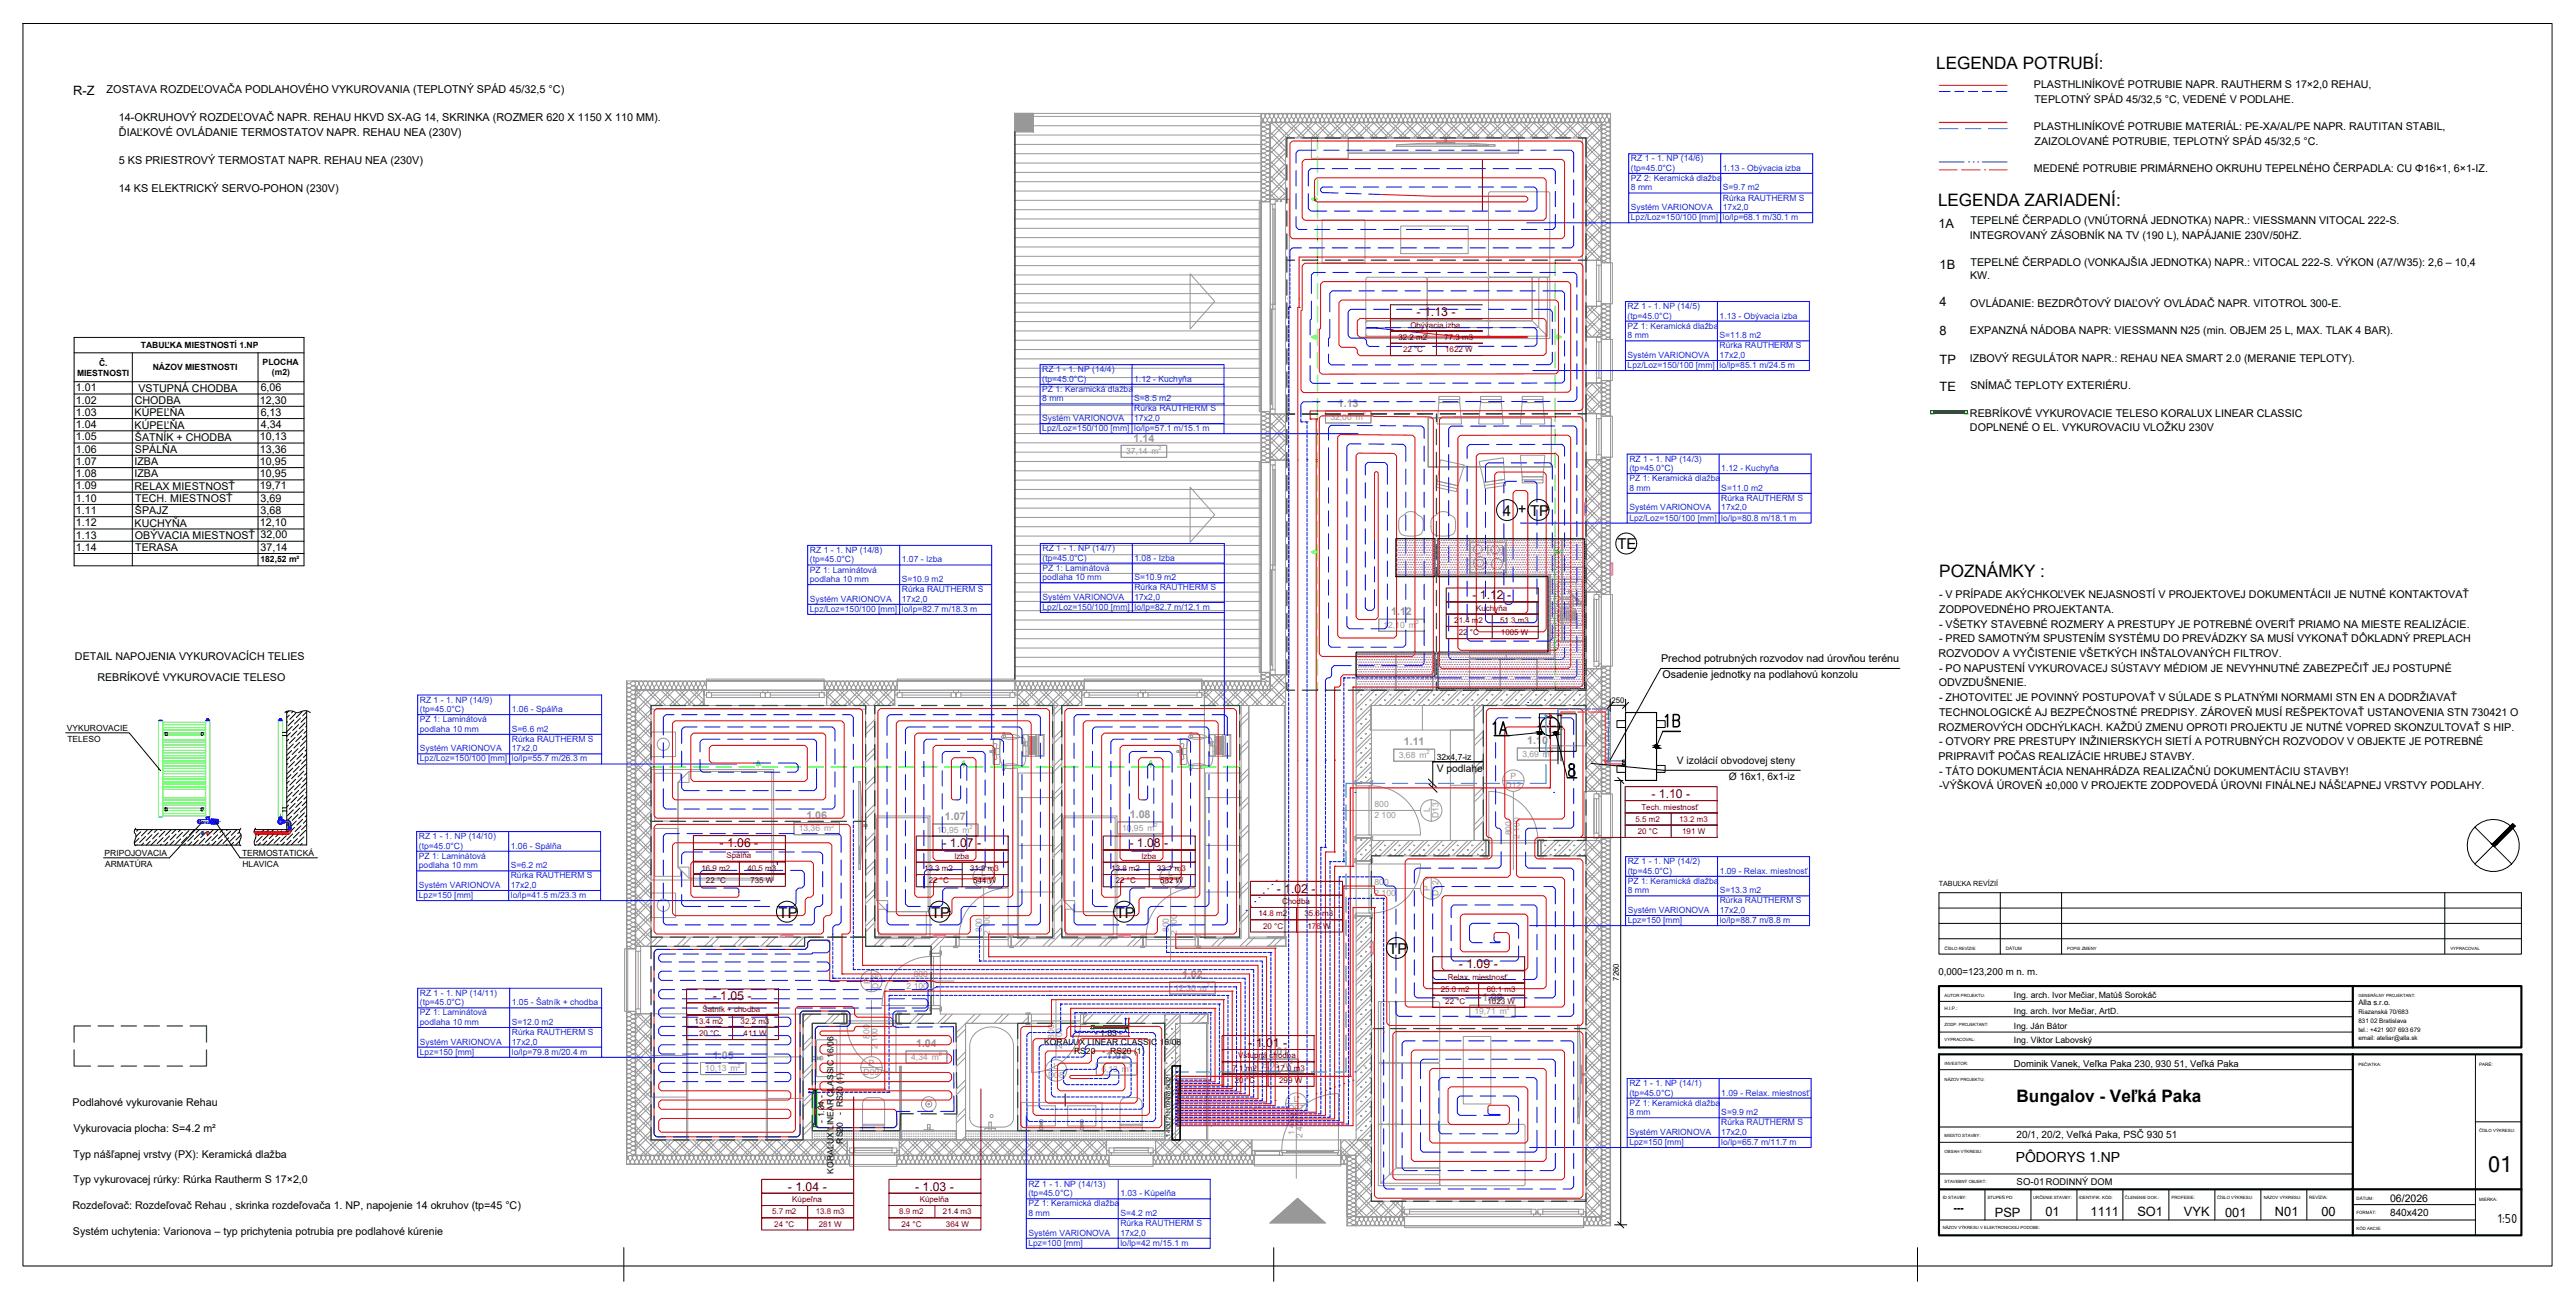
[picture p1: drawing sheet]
<svg xmlns="http://www.w3.org/2000/svg" width="840mm" height="420mm" viewBox="0 0 840 420" stroke-linecap="round" stroke-linejoin="round" font-family="sans-serif">
<defs><g id="words">
<text font-size="7.9" x="485.8" y="240.6">1A</text>
<text font-size="7.5" x="541.9" y="238.1">1B</text>
<text font-size="7.1" x="811.6" y="382">01</text>
<g font-size="5.6">
<text x="631.6" y="22.5">LEGENDA POTRUBÍ:</text>
<text x="632.2" y="67.1">LEGENDA ZARIADENÍ:</text>
<text x="632.6" y="188">POZNÁMKY :</text>
<text x="657.8" y="359.2">Bungalov - Veľká Paka</text>
</g>
<g font-size="4.9">
<text x="495.1" y="167.7">+</text>
<text x="490.2" y="168.2">4</text>
<text x="499.1" y="168.1">TP</text>
<text x="527.6" y="179.1">TE</text>
<text x="254" y="299.1">TP</text>
<text x="303.7" y="299.1">TP</text>
<text x="364" y="299.1">TP</text>
<text x="452.9" y="310.9">TP</text>
</g>
<text font-size="4.6" x="814.7" y="398.6">1:50</text>
<text font-size="4.5" x="657.5" y="378.8">PÔDORYS 1.NP</text>
<g font-size="4.2">
<text x="23.9" y="31">R-Z</text>
<text x="632.3" y="74.2">1A</text>
<text x="632.7" y="87.6">1B</text>
<text x="632.7" y="99.6">4</text>
<text x="632.7" y="109">8</text>
<text x="632.7" y="118.8">TP</text>
<text x="632.7" y="127.3">TE</text>
<text x="637.2" y="395.2">---</text>
<text x="650.7" y="396.7">PSP</text>
<text x="667.2" y="396.4">01</text>
<text x="681.9" y="396.4">1111</text>
<text x="697.2" y="396.4">SO1</text>
<text x="712.4" y="396.4">VYK</text>
<text x="725.8" y="396.7">001</text>
<text x="742.1" y="396.4">N01</text>
<text x="757.2" y="396.4">00</text>
</g>
<g font-size="4" fill="#720000">
<text x="462.1" y="103">- 1.13 -</text>
<text x="480.3" y="195.3">- 1.12 -</text>
<text x="538.7" y="260.1">- 1.10 -</text>
<text x="234.7" y="276">- 1.06 -</text>
<text x="307.4" y="276.2">- 1.07 -</text>
<text x="368.4" y="276.2">- 1.08 -</text>
<text x="416.5" y="290.9">- 1.02 -</text>
<text x="475.9" y="315.5">- 1.09 -</text>
<text x="232.5" y="326">- 1.05 -</text>
<text x="407.2" y="341.2">- 1.01 -</text>
<text x="257" y="388.1">- 1.04 -</text>
<text x="298.5" y="388.1">- 1.03 -</text>
</g>
<g font-size="3.5">
<text x="663.4" y="28.6">PLASTHLINÍKOVÉ POTRUBIE NAPR. RAUTHERM S 17×2,0 REHAU,</text>
<text x="34.8" y="30.5">ZOSTAVA ROZDEĽOVAČA PODLAHOVÉHO VYKUROVANIA (TEPLOTNÝ SPÁD 45/32,5 °C)</text>
<text x="663.6" y="33.4">TEPLOTNÝ SPÁD 45/32,5 °C, VEDENÉ V PODLAHE.</text>
<text x="38.8" y="39.5">14-OKRUHOVÝ ROZDEĽOVAČ NAPR. REHAU HKVD SX-AG 14, SKRINKA (ROZMER 620 X 1150 X 110 MM).</text>
<text x="38.8" y="44.4">ĎIAĽKOVÉ OVLÁDANIE TERMOSTATOV NAPR. REHAU NEA (230V)</text>
<text x="663.4" y="42.4">PLASTHLINÍKOVÉ POTRUBIE MATERIÁL: PE-XA/AL/PE NAPR. RAUTITAN STABIL,</text>
<text x="663.6" y="47.2">ZAIZOLOVANÉ POTRUBIE, TEPLOTNÝ SPÁD 45/32,5 °C.</text>
<text x="38.8" y="53.5">5 KS PRIESTROVÝ TERMOSTAT NAPR. REHAU NEA (230V)</text>
<text x="663.5" y="56.2">MEDENÉ POTRUBIE PRIMÁRNEHO OKRUHU TEPELNÉHO ČERPADLA: CU Φ16×1, 6×1-IZ.</text>
<text x="38.8" y="62.5">14 KS ELEKTRICKÝ SERVO-POHON (230V)</text>
<text x="642.6" y="77.8">INTEGROVANÝ ZÁSOBNÍK NA TV (190 L), NAPÁJANIE 230V/50HZ.</text>
<text x="642.8" y="73">TEPELNÉ ČERPADLO (VNÚTORNÁ JEDNOTKA) NAPR.: VIESSMANN VITOCAL 222-S.</text>
<text x="642.8" y="86.8">TEPELNÉ ČERPADLO (VONKAJŠIA JEDNOTKA) NAPR.: VITOCAL 222-S. VÝKON (A7/W35): 2,6 – 10,4</text>
<text x="642.6" y="90.9">KW.</text>
<text x="642.7" y="99.9">OVLÁDANIE: BEZDRÔTOVÝ DIAĽOVÝ OVLÁDAČ NAPR. VITOTROL 300-E.</text>
<text x="642.6" y="108.9">EXPANZNÁ NÁDOBA NAPR: VIESSMANN N25 (min. OBJEM 25 L, MAX. TLAK 4 BAR).</text>
<text x="642.6" y="117.8">IZBOVÝ REGULÁTOR NAPR.: REHAU NEA SMART 2.0 (MERANIE TEPLOTY).</text>
<text x="24.8" y="127.5">1.01</text>
<text x="24.8" y="131.5">1.02</text>
<text x="44" y="131.5">CHODBA</text>
<text x="45.1" y="127.7">VSTUPNÁ CHODBA</text>
<text x="84.8" y="131.5">12,30</text>
<text x="85" y="127.5">6,06</text>
<text x="642.7" y="126.8">SNÍMAČ TEPLOTY EXTERIÉRU.</text>
<text x="24.8" y="135.5">1.03</text>
<text x="43.9" y="135.7">KÚPEĽŇA</text>
<text x="85" y="135.5">6,13</text>
<text x="642.6" y="135.8">REBRÍKOVÉ VYKUROVACIE TELESO KORALUX LINEAR CLASSIC</text>
<text x="24.8" y="139.5">1.04</text>
<text x="24.8" y="143.5">1.05</text>
<text x="43.9" y="139.7">KÚPEĽŇA</text>
<text x="44" y="143.7">ŠATNÍK + CHODBA</text>
<text x="84.8" y="143.5">10,13</text>
<text x="85.1" y="139.5">4,34</text>
<text x="642.6" y="140.6">DOPLNENÉ O EL. VYKUROVACIU VLOŽKU 230V</text>
<text x="24.8" y="147.5">1.06</text>
<text x="44" y="147.7">SPÁLŇA</text>
<text x="84.8" y="147.5">13,36</text>
<text x="24.8" y="151.5">1.07</text>
<text x="24.8" y="155.5">1.08</text>
<text x="43.8" y="151.5">IZBA</text>
<text x="43.8" y="155.5">IZBA</text>
<text x="84.8" y="151.5">10,95</text>
<text x="84.8" y="155.5">10,95</text>
<text x="24.8" y="159.5">1.09</text>
<text x="43.9" y="159.7">RELAX MIESTNOSŤ</text>
<text x="84.8" y="159.5">19,71</text>
<text x="24.8" y="163.5">1.10</text>
<text x="24.8" y="167.5">1.11</text>
<text x="44" y="167.7">ŠPAJZ</text>
<text x="44.1" y="163.7">TECH. MIESTNOSŤ</text>
<text x="85" y="163.5">3,69</text>
<text x="85" y="167.5">3,68</text>
<text x="24.8" y="171.5">1.12</text>
<text x="43.9" y="171.7">KUCHYŇA</text>
<text x="84.8" y="171.5">12,10</text>
<text x="24.8" y="175.5">1.13</text>
<text x="24.8" y="179.5">1.14</text>
<text x="44" y="175.7">OBÝVACIA MIESTNOSŤ</text>
<text x="44.1" y="179.5">TERASA</text>
<text x="85" y="175.5">32,00</text>
<text x="85" y="179.5">37,14</text>
<text x="632.5" y="195">- V PRÍPADE AKÝCHKOĽVEK NEJASNOSTÍ V PROJEKTOVEJ DOKUMENTÁCII JE NUTNÉ KONTAKTOVAŤ</text>
<text x="632.5" y="199.8">ZODPOVEDNÉHO PROJEKTANTA.</text>
<text x="632.5" y="204.6">- VŠETKY STAVEBNÉ ROZMERY A PRESTUPY JE POTREBNÉ OVERIŤ PRIAMO NA MIESTE REALIZÁCIE.</text>
<text x="632.5" y="209.4">- PRED SAMOTNÝM SPUSTENÍM SYSTÉMU DO PREVÁDZKY SA MUSÍ VYKONAŤ DÔKLADNÝ PREPLACH</text>
<text x="24.5" y="215.1">DETAIL NAPOJENIA VYKUROVACÍCH TELIES</text>
<text x="541.9" y="215.7">Prechod potrubných rozvodov nad úrovňou terénu</text>
<text x="632.3" y="214.2">ROZVODOV A VYČISTENIE VŠETKÝCH INŠTALOVANÝCH FILTROV.</text>
<text x="31.8" y="222">REBRÍKOVÉ VYKUROVACIE TELESO</text>
<text x="542.3" y="221">Osadenie jednotky na podlahovú konzolu</text>
<text x="632.5" y="219">- PO NAPUSTENÍ VYKUROVACEJ SÚSTAVY MÉDIOM JE NEVYHNUTNÉ ZABEZPEČIŤ JEJ POSTUPNÉ</text>
<text x="632.4" y="223.7">ODVZDUŠNENIE.</text>
<text x="632.5" y="228.5">- ZHOTOVITEĽ JE POVINNÝ POSTUPOVAŤ V SÚLADE S PLATNÝMI NORMAMI STN EN A DODRŽIAVAŤ</text>
<text x="632.5" y="233.3">TECHNOLOGICKÉ AJ BEZPEČNOSTNÉ PREDPISY. ZÁROVEŇ MUSÍ REŠPEKTOVAŤ USTANOVENIA STN 730421 O</text>
<text x="632.3" y="238.1">ROZMEROVÝCH ODCHÝLKACH. KAŽDÚ ZMENU OPROTI PROJEKTU JE NUTNÉ VOPRED SKONZULTOVAŤ S HIP.</text>
<text x="632.5" y="242.9">- OTVORY PRE PRESTUPY INŽINIERSKYCH SIETÍ A POTRUBNÝCH ROZVODOV V OBJEKTE JE POTREBNÉ</text>
<text x="632.3" y="247.7">PRIPRAVIŤ POČAS REALIZÁCIE HRUBEJ STAVBY.</text>
<text x="632.5" y="252.5">- TÁTO DOKUMENTÁCIA NENAHRÁDZA REALIZAČNÚ DOKUMENTÁCIU STAVBY!</text>
<text x="632.5" y="257.3">-VÝŠKOVÁ ÚROVEŇ ±0,000 V PROJEKTE ZODPOVEDÁ ÚROVNI FINÁLNEJ NÁŠĽAPNEJ VRSTVY PODLAHY.</text>
<text x="23.7" y="360.6">Podlahové vykurovanie Rehau</text>
<text x="23.9" y="369">Vykurovacia plocha: S=4.2 m²</text>
<text x="23.9" y="377.4">Typ nášľapnej vrstvy (PX): Keramická dlažba</text>
<text x="23.9" y="385.8">Typ vykurovacej rúrky: Rúrka Rautherm S 17×2,0</text>
<text x="23.7" y="394.1">Rozdeľovač: Rozdeľovač Rehau , skrinka rozdeľovača 1. NP, napojenie 14 okruhov (tp​=45 °C)</text>
<text x="23.8" y="402.5">Systém uchytenia: Varionova – typ prichytenia potrubia pre podlahové kúrenie</text>
</g>
<g font-size="3.5" fill="#989898">
<text x="436.4" y="132.7">1.13</text>
<text x="369.7" y="143.9">1.14</text>
<text x="453.8" y="200.6">1.12</text>
<text x="457.9" y="242.9">1.11</text>
<text x="498.2" y="242.6">1.10</text>
<text x="263" y="266.9">1.06</text>
<text x="308.2" y="267.3">1.07</text>
<text x="368.5" y="266.6">1.08</text>
<text x="385.6" y="318.8">1.02</text>
<text x="483.4" y="326.4">1.09</text>
<text x="298.8" y="341.3">1.04</text>
<text x="232.5" y="345.1">1.05</text>
<text x="360.9" y="345.3">1.03</text>
<text x="413.5" y="344">1.01</text>
</g>
<g font-size="3.4">
<text x="468.7" y="251.6">V podlahe</text>
<text x="547" y="249">V izolácií obvodovej steny</text>
<text x="563.9" y="254.4">Ø 16x1, 6x1-iz</text>
<text x="779.6" y="391.7">06/2026</text>
</g>
<g font-size="3.3">
<text x="657.8" y="371">20/1, 20/2, Veľká Paka, PSČ 930 51</text>
<text x="779.6" y="396.4">840x420</text>
</g>
<g font-size="3.1">
<text x="632.3" y="317.8">0,000=123,200 m n. m.</text>
<text x="657" y="347.7">Dominik Vanek, Veľka Paka 230, 930 51, Veľká Paka</text>
<text x="657.8" y="386.2">SO-01RODINNÝ DOM</text>
</g>
<g font-size="2.8" fill="#003fff">
<text x="532" y="52.6">RZ 1 - 1. NP (14/6)</text>
<text x="532" y="59">PZ 2: Keramická dlažba</text>
<text x="532" y="55.7">(tp=45.0°C)</text>
<text x="562" y="55.7">1.13 - Obývacia izba</text>
<text x="532" y="62.1">8 mm</text>
<text x="562" y="65.4">Rúrka RAUTHERM S</text>
<text x="562" y="62.1">S=9.7 m2</text>
<text x="532" y="71.8">Lpz/Loz=150/100 [mm]</text>
<text x="532" y="68.5">Systém VARIONOVA</text>
<text x="562" y="71.8">lo/lp=68.1 m/30.1 m</text>
<text x="562" y="68.5">17x2,0</text>
<text x="530.9" y="100.8">RZ 1 - 1. NP (14/5)</text>
<text x="530.9" y="107.2">PZ 1: Keramická dlažba</text>
<text x="530.9" y="103.9">(tp=45.0°C)</text>
<text x="560.9" y="103.9">1.13 - Obývacia izba</text>
<text x="530.9" y="110.3">8 mm</text>
<text x="560.9" y="113.5">Rúrka RAUTHERM S</text>
<text x="560.9" y="110.3">S=11.8 m2</text>
<text x="530.9" y="120">Lpz/Loz=150/100 [mm]</text>
<text x="530.9" y="116.6">Systém VARIONOVA</text>
<text x="560.9" y="120">lo/lp=85.1 m/24.5 m</text>
<text x="560.9" y="116.6">17x2,0</text>
<text x="340" y="124.4">(tp=45.0°C)</text>
<text x="340" y="121.3">RZ 1 - 1. NP (14/4)</text>
<text x="370" y="124.4">1.12 - Kuchyňa</text>
<text x="340" y="130.8">8 mm</text>
<text x="340" y="127.7">PZ 1: Keramická dlažba</text>
<text x="370" y="130.8">S=8.5 m2</text>
<text x="340" y="137.2">Systém VARIONOVA</text>
<text x="370" y="137.2">17x2,0</text>
<text x="370" y="134.1">Rúrka RAUTHERM S</text>
<text x="340" y="140.5">Lpz/Loz=150/100 [mm]</text>
<text x="370" y="140.5">lo/lp=57.1 m/15.1 m</text>
<text x="531.5" y="153.6">(tp=45.0°C)</text>
<text x="531.5" y="150.5">RZ 1 - 1. NP (14/3)</text>
<text x="561.5" y="153.6">1.12 - Kuchyňa</text>
<text x="531.5" y="160">8 mm</text>
<text x="531.5" y="156.9">PZ 1: Keramická dlažba</text>
<text x="561.5" y="160">S=11.0 m2</text>
<text x="531.5" y="166.4">Systém VARIONOVA</text>
<text x="561.5" y="166.4">17x2,0</text>
<text x="561.5" y="163.3">Rúrka RAUTHERM S</text>
<text x="531.5" y="169.7">Lpz/Loz=150/100 [mm]</text>
<text x="561.5" y="169.7">lo/lp=80.8 m/18.1 m</text>
<text x="340.1" y="179.6">RZ 1 - 1. NP (14/7)</text>
<text x="264.2" y="183.3">(tp=45.0°C)</text>
<text x="264.2" y="180.2">RZ 1 - 1. NP (14/8)</text>
<text x="294.2" y="183.3">1.07 - Izba</text>
<text x="340.1" y="182.7">(tp=45.0°C)</text>
<text x="370.1" y="182.7">1.08 - Izba</text>
<text x="264.2" y="189.7">podlaha 10 mm</text>
<text x="264.2" y="186.6">PZ 1: Laminátová</text>
<text x="294.2" y="189.7">S=10.9 m2</text>
<text x="340.1" y="189.1">podlaha 10 mm</text>
<text x="340.1" y="186">PZ 1: Laminátová</text>
<text x="370.1" y="189.1">S=10.9 m2</text>
<text x="264.2" y="196.1">Systém VARIONOVA</text>
<text x="294.2" y="196.1">17x2,0</text>
<text x="294.2" y="193">Rúrka RAUTHERM S</text>
<text x="340.1" y="195.5">Systém VARIONOVA</text>
<text x="370.1" y="195.5">17x2,0</text>
<text x="370.1" y="192.4">Rúrka RAUTHERM S</text>
<text x="264.2" y="199.4">Lpz/Loz=150/100 [mm]</text>
<text x="294.2" y="199.4">lo/lp=82.7 m/18.3 m</text>
<text x="340.1" y="198.8">Lpz/Loz=150/100 [mm]</text>
<text x="370.1" y="198.8">lo/lp=82.7 m/12.1 m</text>
<text x="137" y="232.1">(tp=45.0°C)</text>
<text x="137" y="229">RZ 1 - 1. NP (14/9)</text>
<text x="167" y="232.1">1.06 - Spálňa</text>
<text x="137" y="238.5">podlaha 10 mm</text>
<text x="137" y="235.4">PZ 1: Laminátová</text>
<text x="167" y="238.5">S=6.6 m2</text>
<text x="137" y="244.9">Systém VARIONOVA</text>
<text x="167" y="244.9">17x2,0</text>
<text x="167" y="241.8">Rúrka RAUTHERM S</text>
<text x="137" y="248.2">Lpz/Loz=150/100 [mm]</text>
<text x="167" y="248.2">lo/lp=55.7 m/26.3 m</text>
<text x="136.6" y="273.5">RZ 1 - 1. NP (14/10)</text>
<text x="136.6" y="279.9">PZ 1: Laminátová</text>
<text x="136.6" y="276.6">(tp=45.0°C)</text>
<text x="166.6" y="276.6">1.06 - Spálňa</text>
<text x="531" y="281.7">RZ 1 - 1. NP (14/2)</text>
<text x="136.6" y="283">podlaha 10 mm</text>
<text x="166.6" y="286.3">Rúrka RAUTHERM S</text>
<text x="166.6" y="283">S=6.2 m2</text>
<text x="531" y="284.8">(tp=45.0°C)</text>
<text x="561" y="284.8">1.09 - Relax. miestnosť</text>
<text x="136.6" y="292.7">Lpz=150 [mm]</text>
<text x="136.6" y="289.4">Systém VARIONOVA</text>
<text x="166.6" y="292.7">lo/lp=41.5 m/23.3 m</text>
<text x="166.6" y="289.4">17x2,0</text>
<text x="531" y="291.2">8 mm</text>
<text x="531" y="288.1">PZ 1: Keramická dlažba</text>
<text x="561" y="291.2">S=13.3 m2</text>
<text x="531" y="297.6">Systém VARIONOVA</text>
<text x="561" y="297.6">17x2,0</text>
<text x="561" y="294.5">Rúrka RAUTHERM S</text>
<text x="531" y="300.9">Lpz=150 [mm]</text>
<text x="561" y="300.9">lo/lp=88.7 m/8.8 m</text>
<text x="137" y="327.7">(tp=45.0°C)</text>
<text x="137" y="324.6">RZ 1 - 1. NP (14/11)</text>
<text x="167" y="327.7">1.05 - Šatník + chodba</text>
<text x="137" y="334.1">podlaha 10 mm</text>
<text x="137" y="331">PZ 1: Laminátová</text>
<text x="167" y="334.1">S=12.0 m2</text>
<text x="137" y="340.5">Systém VARIONOVA</text>
<text x="167" y="340.5">17x2,0</text>
<text x="167" y="337.4">Rúrka RAUTHERM S</text>
<text x="137" y="343.8">Lpz=150 [mm]</text>
<text x="167" y="343.8">lo/lp=79.8 m/20.4 m</text>
<text x="531.5" y="357.1">(tp=45.0°C)</text>
<text x="531.5" y="354">RZ 1 - 1. NP (14/1)</text>
<text x="561.5" y="357.1">1.09 - Relax. miestnosť</text>
<text x="531.5" y="363.5">8 mm</text>
<text x="531.5" y="360.4">PZ 1: Keramická dlažba</text>
<text x="561.5" y="363.5">S=9.9 m2</text>
<text x="531.5" y="369.9">Systém VARIONOVA</text>
<text x="561.5" y="369.9">17x2,0</text>
<text x="561.5" y="366.8">Rúrka RAUTHERM S</text>
<text x="531.5" y="373.2">Lpz=150 [mm]</text>
<text x="561.5" y="373.2">lo/lp=65.7 m/11.7 m</text>
<text x="335.5" y="390">(tp=45.0°C)</text>
<text x="335.5" y="386.9">RZ 1 - 1. NP (14/13)</text>
<text x="365.5" y="390">1.03 - Kúpelňa</text>
<text x="335.5" y="393.3">PZ 1: Keramická dlažba</text>
<text x="335.5" y="396.4">8 mm</text>
<text x="365.5" y="399.7">Rúrka RAUTHERM S</text>
<text x="365.5" y="396.4">S=4.2 m2</text>
<text x="335.5" y="406.1">Lpz=100 [mm]</text>
<text x="335.5" y="402.8">Systém VARIONOVA</text>
<text x="365.5" y="406.1">lo/lp=42 m/15.1 m</text>
<text x="365.5" y="402.8">17x2,0</text>
</g>
<g font-size="2.8">
<text x="46" y="113.5">TABUĽKA MIESTNOSTÍ 1.NP</text>
<text x="32.3" y="119.2">Č.</text>
<text x="85.7" y="119">PLOCHA</text>
<text x="25.1" y="122.4">MIESTNOSTI</text>
<text x="49.8" y="120.7">NÁZOV MIESTNOSTI</text>
<text x="88.7" y="122.1">(m2)</text>
<text x="85" y="183.3">182,52 m²</text>
<text x="21.8" y="238.3">VYKUROVACIE</text>
<text x="22" y="241.8">TELESO</text>
<text x="468.7" y="247.6">32x4,7-iz</text>
<text x="34.1" y="279">PRIPOJOVACIA</text>
<text x="79" y="279">TERMOSTATICKÁ</text>
<text x="34.3" y="282.6">ARMATÚRA</text>
<text x="79.1" y="282.6">HLAVICA</text>
<text x="657" y="325.4">Ing. arch. Ivor Mečiar, Matúš Sorokáč</text>
<text x="657" y="330.6">Ing. arch. Ivor Mečiar, ArtD.</text>
<text x="657" y="335.4">Ing. Ján Bátor</text>
<text x="340.6" y="340.7">KORALUX LINEAR CLASSIC 16/06</text>
<text x="357.2" y="337.7">- 1.03 -</text>
<text x="657" y="340.1">Ing. Viktor Labovský</text>
<text x="350.4" y="343.7">RS20</text>
<text x="359.7" y="343.7">- RS20 (1)</text>
<text x="268.8" y="365.9" transform="rotate(-90 268.8 365.9)">- 1.04 -</text>
<text x="274.9" y="363.5" transform="rotate(-90 274.9 363.5)">- RS20 (1)</text>
<text x="274.9" y="372.8" transform="rotate(-90 274.9 372.8)">RS20</text>
<text x="271.9" y="382.5" transform="rotate(-90 271.9 382.5)">KORALUX LINEAR CLASSIC 16/06</text>
</g>
<g font-size="2.8" fill="#989898">
<text x="434" y="136.8">32,00 m</text>
<text x="367.3" y="148">37,14 m</text>
<text x="451.3" y="204.7">12,10 m</text>
<text x="456.3" y="247.1">3,68 m</text>
<text x="496.6" y="246.7">3,69 m</text>
<text x="491.1" y="256.8">D12</text>
<text x="492.7" y="253.9">P</text>
<text x="448.4" y="262.9">800</text>
<text x="448.4" y="266.6">2 100</text>
<text x="466.5" y="264.8" transform="rotate(-90 466.5 264.8)">L</text>
<text x="469.3" y="266.6" transform="rotate(-90 469.3 266.6)">D13</text>
<text x="260.5" y="271">13,36 m</text>
<text x="305.7" y="271.5">10,95 m</text>
<text x="366" y="270.8">10,95 m</text>
<text x="493.1" y="272.3" transform="rotate(-90 493.1 272.3)">800</text>
<text x="495.7" y="273.4" transform="rotate(-90 495.7 273.4)">2 100</text>
<text x="320.1" y="285.5">L</text>
<text x="381.1" y="285.5">L</text>
<text x="318.3" y="288.3">D10</text>
<text x="379.3" y="288.2">D11</text>
<text x="448.4" y="288.4">800</text>
<text x="448.4" y="292.1">2 100</text>
<text x="466.5" y="290.4" transform="rotate(-90 466.5 290.4)">P</text>
<text x="469.3" y="292.1" transform="rotate(-90 469.3 292.1)">D12</text>
<text x="320.3" y="303.8" transform="rotate(-90 320.3 303.8)">800</text>
<text x="322.9" y="304.9" transform="rotate(-90 322.9 304.9)">2 100</text>
<text x="381.3" y="303.8" transform="rotate(-90 381.3 303.8)">800</text>
<text x="383.9" y="304.9" transform="rotate(-90 383.9 304.9)">2 100</text>
<text x="283.8" y="320.6" transform="rotate(-90 283.8 320.6)">P</text>
<text x="286.6" y="322.2" transform="rotate(-90 286.6 322.2)">D09</text>
<text x="295.7" y="322.2">2 100</text>
<text x="298.1" y="318.5">800</text>
<text x="383.1" y="323">12,30 m</text>
<text x="480.9" y="330.6">19,71 m</text>
<text x="283.7" y="338.6" transform="rotate(-90 283.7 338.6)">800</text>
<text x="343.9" y="338.6" transform="rotate(-90 343.9 338.6)">800</text>
<text x="283.3" y="347.4">P</text>
<text x="286.3" y="342" transform="rotate(-90 286.3 342)">2 100</text>
<text x="297.2" y="345.5">4,34 m</text>
<text x="346.5" y="342" transform="rotate(-90 346.5 342)">2 100</text>
<text x="230" y="349.2">10,13 m</text>
<text x="281.7" y="350.2">D09</text>
<text x="341.9" y="351.2">D08</text>
<text x="343.7" y="348.4">L</text>
<text x="359.3" y="349.4">6,13 m</text>
<text x="411.8" y="348.1">6,06 m</text>
<text x="422.1" y="359.2">L</text>
<text x="420.3" y="362">D07</text>
<text x="422.3" y="369.9" transform="rotate(-90 422.3 369.9)">1 450</text>
<text x="424.9" y="371" transform="rotate(-90 424.9 371)">2 400</text>
</g>
<g font-size="2.6" fill="#720000">
<text x="460.1" y="106.8">Obývacia izba</text>
<text x="456.2" y="110.8">32.2 m2</text>
<text x="471.2" y="110.8">77.3 m3</text>
<text x="457.7" y="114.8">22 °C</text>
<text x="471.4" y="114.8">1622 W</text>
<text x="474.4" y="203.1">21.4 m2</text>
<text x="481.5" y="199.1">Kuchyňa</text>
<text x="489.4" y="203.1">51.3 m3</text>
<text x="475.9" y="207.1">22 °C</text>
<text x="489.6" y="207.1">1005 W</text>
<text x="535.4" y="263.9">Tech. miestnosť</text>
<text x="533.5" y="267.9">5.5 m2</text>
<text x="547.8" y="267.9">13.2 m3</text>
<text x="534.2" y="271.9">20 °C</text>
<text x="548.7" y="271.9">191 W</text>
<text x="237" y="279.8">Spálňa</text>
<text x="311.3" y="280">Izba</text>
<text x="372.3" y="280">Izba</text>
<text x="228.8" y="283.8">16.9 m2</text>
<text x="230.3" y="287.8">22 °C</text>
<text x="243.8" y="283.8">40.5 m3</text>
<text x="244.8" y="287.8">735 W</text>
<text x="301.5" y="284">13.3 m2</text>
<text x="303" y="288">22 °C</text>
<text x="316.5" y="284">31.8 m3</text>
<text x="317.5" y="288">544 W</text>
<text x="362.5" y="284">13.8 m2</text>
<text x="364" y="288">22 °C</text>
<text x="377.5" y="284">33.1 m3</text>
<text x="378.5" y="288">582 W</text>
<text x="410.5" y="298.7">14.8 m2</text>
<text x="418.2" y="294.7">Chodba</text>
<text x="425.5" y="298.7">35.6 m3</text>
<text x="412" y="302.7">20 °C</text>
<text x="426.5" y="302.7">176 W</text>
<text x="470" y="323.3">25.0 m2</text>
<text x="472.2" y="319.3">Relax. miestnosť</text>
<text x="485" y="323.3">60.1 m3</text>
<text x="229.1" y="329.8">Šatník + chodba</text>
<text x="471.5" y="327.3">22 °C</text>
<text x="485.2" y="327.3">1023 W</text>
<text x="226.6" y="333.8">13.4 m2</text>
<text x="241.6" y="333.8">32.2 m3</text>
<text x="228.1" y="337.8">20 °C</text>
<text x="242.6" y="337.8">411 W</text>
<text x="403.9" y="345">Vstupná chodba</text>
<text x="402" y="349">7.1 m2</text>
<text x="402.8" y="353">20 °C</text>
<text x="416.3" y="349">17.0 m3</text>
<text x="417.3" y="353">299 W</text>
<text x="251.8" y="395.9">5.7 m2</text>
<text x="258.4" y="391.9">Kúpeľna</text>
<text x="266.1" y="395.9">13.8 m3</text>
<text x="293.3" y="395.9">8.9 m2</text>
<text x="300" y="391.9">Kúpelňa</text>
<text x="307.6" y="395.9">21.4 m3</text>
<text x="252.6" y="399.9">24 °C</text>
<text x="267.1" y="399.9">281 W</text>
<text x="294.1" y="399.9">24 °C</text>
<text x="308.6" y="399.9">364 W</text>
</g>
<g font-size="2.6">
<text x="525.7" y="229.3">250</text>
<text x="528" y="319.7" transform="rotate(-90 528 319.7)">7260</text>
</g>
<text font-size="2.5" x="769.3" y="327.7">Alla s.r.o.</text>
<text font-size="2.3" x="632.4" y="288.8">TABUĽKA REVÍZIÍ</text>
<g font-size="2">
<text x="769.3" y="330.6">Riazanská 70/683</text>
<text x="769.3" y="333.4">831 02 Bratislava</text>
<text x="769.3" y="336.3">tel.: +421 907 693 679</text>
<text x="769.3" y="339.1">email: ateliar@alla.sk</text>
<text x="381.9" y="370.5" transform="rotate(-90 381.9 370.5)">1413121110987654321</text>
</g>
<g font-size="1.8" fill="#989898">
<text x="444.5" y="135.6">2</text>
<text x="377.9" y="146.8">2</text>
<text x="461.8" y="203.5">2</text>
<text x="465.3" y="245.9">2</text>
<text x="505.6" y="245.5">2</text>
<text x="271.1" y="269.8">2</text>
<text x="376.6" y="269.6">2</text>
<text x="316.3" y="270.3">2</text>
<text x="393.6" y="321.7">2</text>
<text x="491.5" y="329.3">2</text>
<text x="306.2" y="344.2">2</text>
<text x="420.8" y="346.9">2</text>
<text x="240.6" y="348">2</text>
<text x="368.3" y="348.2">2</text>
</g>
<g font-size="1.5">
<text x="654.3" y="309.5">DÁTUM</text>
<text x="634.3" y="329.4">H.I.P.:</text>
<text x="808.7" y="347.5">PARÉ:</text>
<text x="768.7" y="391.2">DÁTUM:</text>
<text x="808.7" y="391.5">MIERKA:</text>
</g>
<g font-size="1.4">
<text x="634.3" y="309.5">ČÍSLO REVÍZIE</text>
<text x="674.3" y="309.5">POPIS ZMENY</text>
<text x="799.3" y="309.5">VYPRACOVAL</text>
<text x="634.3" y="325">AUTOR PROJEKTU:</text>
<text x="769.3" y="325">GENERÁLNY PROJEKTANT:</text>
<text x="634.3" y="334.4">ZODP. PROJEKTANT:</text>
<text x="634.3" y="339.4">VYPRACOVAL:</text>
<text x="634.3" y="347.2">INVESTOR:</text>
<text x="769.3" y="347.3">PEČIATKA:</text>
<text x="634.3" y="352.2">NÁZOV PROJEKTU:</text>
<text x="634.3" y="370.6">MIESTO STAVBY:</text>
<text x="808.7" y="369.1">ČÍSLO VÝKRESU:</text>
<text x="634.3" y="375.7">OBSAH VÝKRESU:</text>
<text x="634.3" y="385.7">STAVEBNÝ OBJEKT:</text>
<text x="633.7" y="390.8">ID STAVBY:</text>
<text x="648.3" y="390.8">STUPEŇ PD:</text>
<text x="663.2" y="390.8">URČENIE STAVBY:</text>
<text x="678.1" y="390.8">IDENTIFIK. KÓD:</text>
<text x="693.1" y="390.8">ČLENENIE DOK.:</text>
<text x="708.3" y="390.8">PROFESIE:</text>
<text x="723.2" y="390.8">ČÍSLO VÝKRESU:</text>
<text x="738.4" y="390.8">NÁZOV VÝKRESU:</text>
<text x="753.3" y="390.8">REVÍZIA:</text>
<text x="768.7" y="395.8">FORMÁT:</text>
<text x="633.7" y="400.6">NÁZOV VÝKRESU V ELEKTRONICKEJ PODOBE:</text>
<text x="768.7" y="400.8">KÓD AKCIE:</text>
</g>
</g></defs>
<!-- layer: 0 -->
<path d="M7.5 7.7h825v405h-825z" fill="none" stroke="#000" stroke-width=".33"/>
<!-- layer: vyk-privod-45 PODL -->
<path d="M632.6 27.8h22.1" fill="none" stroke="#f00" stroke-width=".33"/>
<path d="M632.6 29.8h3.5M637.6 29.8h3M642.1 29.8h3M646.6 29.8h3M651.1 29.8h3.6" fill="none" stroke="#00f" stroke-width=".33"/>
<path d="M632.6 41.9h6M641.1 41.9h5M648.6 41.9h6.1" fill="none" stroke="#0dd" stroke-width=".4"/>
<!-- layer: vyk-tc-vratka -->
<path d="M632.6 55.4h5.8M639.9 55.4h6" fill="none" stroke="#ff7f00" stroke-width=".4"/>
<circle cx="647.4" cy="55.4" r=".2" fill="#ff7f00"/>
<path d="M648.9 55.4h5.8" fill="none" stroke="#ff7f00" stroke-width=".4"/>
<!-- layer: vyk-tc-privod -->
<path d="M632.6 52.8h8" fill="none" stroke="#5c5cb8" stroke-width=".4"/>
<g fill="#5c5cb8">
<circle cx="642.1" cy="52.8" r=".2"/>
<circle cx="643.6" cy="52.8" r=".2"/>
<circle cx="645.1" cy="52.8" r=".2"/>
</g>
<path d="M646.6 52.8h8.1" fill="none" stroke="#5c5cb8" stroke-width=".4"/>
<!-- layer: vyk-privod-45 -->
<path d="M632.6 39.9h22.1" fill="none" stroke="#ff003f" stroke-width=".4"/>
<!-- layer: OKRAJOV__DILAT_CIA_PDL -->
<g fill="none" stroke="#136734" stroke-width=".4">
<path d="M419.8 84.8h2.5M424.8 84.8h5M432.3 84.8h5M439.8 84.8h5M447.3 84.8h5M454.8 84.8h5M462.3 84.8h5M469.8 84.8h5M477.3 84.8h5M484.8 84.8h5M492.3 84.8h5M499.8 84.8h5"/>
<path d="M507.3 84.8h5M514.8 84.8h2.6M468.6 134.9v2.5M468.6 139.9v5M468.6 147.4v5M468.6 154.9v5M468.6 162.4v5M468.6 169.9v5M468.6 177.4v5M468.6 184.9v5M468.6 192.4v5M468.6 199.9v5"/>
<path d="M468.6 207.4v5M468.6 214.9v5M468.6 222.4v2.6M212.4 267.7h3.7M218.6 267.7h5M226.1 267.7h5M233.6 267.7h5M241.1 267.7h5M248.6 267.7h5M256.1 267.7h5M263.6 267.7h5M271.1 267.7h5"/>
<path d="M278.6 267.7h3.8M29.5 334.4h-5.3v5.3M32 334.4h5M39.5 334.4h5M47 334.4h5M54.5 334.4h5M62 334.4h5.4v5.3M447.4 335.3h3.7M453.6 335.3h5M461.1 335.3h5M468.6 335.3h5M476.1 335.3h5"/>
<path d="M483.6 335.3h5M491.1 335.3h5M498.6 335.3h5M506.1 335.3h5M513.6 335.3h3.8M24.2 342.2v5.3h5.3M32 347.5h5M39.5 347.5h5M47 347.5h5M54.5 347.5h5M67.4 342.2v5.3h-5.4"/>
</g>
<!-- layer: 0 -->
<g fill="#000" stroke="#000" stroke-width=".33">
<path d="M818.9 269.3h1.5l-6 5.9zM819.6 268.5l.8 .8h-1.5z"/>
<path d="M818.9 269.3l-6 5.9h1.5zM812.9 275.2h1.5l-.7 .8z"/>
</g>
<g fill="none" stroke="#000" stroke-width=".33">
<path d="M331.1 43v178.4M21.5 238.9h20.6l10.3 12.3M53.9 238.7h.6v1h-.6zM65.6 238.7h.7v1h-.7zM92.2 239.8h1.3M92.2 238.7h1.3M93 232.3a3.4 3.4 0 0 1 3.8 0l2.1-.6a2.44 2.44 0 0 1 2.3 .6M93.5 231.9v35.6M93.8 235.2l-.3 .3M94.2 231.7l-.7 .7M94.4 233.1l-.9 .8M94.7 238.9l-1.2 1.2"/>
<path d="M95.3 236.8l-1.8 1.7M95.6 231.9l-.5 .5M95.9 234.7l-1.9 1.9M96.5 232.5l-2 2M96.8 238.3l-1.9 1.9M97.4 236.2l-1.9 1.9M98 234.1l-1.9 1.9M98.4 239.8l-1.9 1.9M98.6 232l-2 1.9M98.9 237.7l-1.9 1.9M99.5 235.6l-1.9 1.9M100 232l-1.2 1.3"/>
<path d="M100 233.6l-1.8 1.8M100 236.6l-.3 .4M100 238.2l-.9 .9M100 239.7l-1.4 1.5M100 231.7v43.7h-16.9M93.6 243.1h-.1M93.8 256.7l-.3 .2M94 248.8l-.5 .5M94.1 241l-.6 .6M94.4 254.6l-.9 .8M94.5 246.7l-1 1M94.9 252.5l-1.4 1.4"/>
<path d="M95.1 244.6l-1.6 1.6M95.3 258.2l-1.8 1.8M95.5 250.4l-1.9 1.9M95.7 242.5l-1.9 1.9M95.9 256.1l-1.9 1.9M96.1 248.3l-2 1.9M96.3 240.4l-1.9 1.9M96.5 254l-2 1.9M96.6 246.1l-1.9 2M96.8 259.8l-1.9 1.9M97 251.9l-1.9 1.9M97.2 244l-1.9 2"/>
<path d="M97.4 257.6l-1.9 2M97.6 249.8l-1.9 1.9M97.8 241.9l-1.9 2M98 255.5l-1.9 2M98.2 247.7l-1.9 1.9M98.6 253.4l-2 1.9M98.8 245.6l-2 1.9M98.9 259.2l-1.9 1.9M99.1 251.3l-1.9 1.9M99.3 243.5l-1.9 1.9M99.5 257.1l-1.9 1.9M99.7 249.2l-1.9 1.9"/>
<path d="M99.9 241.4l-1.9 1.9M100 244.3l-.5 .5M100 245.8l-1.1 1.1M100 247.4l-1.6 1.6M100 250.4l-.1 .2M100 252l-.7 .7M100 253.5l-1.2 1.3M100 255l-1.8 1.9M100 258.1l-.3 .3M100 259.6l-.9 .9M44 270.4h34.3M44 275.5h34.3"/>
<path d="M44.3 270l-.5 1a2.78 2.78 0 0 1 0 3.4l.1 .8 .4 .5M44.8 275.4l-.1 .1M45.1 270.4l-.5 .5M45.3 273.3l-1.5 1.5M45.9 271.1l-1.5 1.6M46.9 274.8l-.7 .7M47.5 272.7l-2 1.9M48 270.6l-1.9 1.9M49 274.2l-1.3 1.3M49.6 272.1l-2 1.9M49.7 270.4l-1.5 1.5M51.1 273.6l-1.9 1.9"/>
<path d="M51.2 270.4l-.9 .9M51.7 271.5l-1.9 1.9M52.6 275.2l-.3 .3M52.8 270.4l-.4 .4M53.2 273.1l-1.9 1.9M53.8 270.9l-1.9 2M53.9 263.3h.6v1h-.6zM54.7 274.6l-.9 .9M55.3 272.5l-1.9 1.9M55.8 270.4l-1.8 1.9M56.8 274l-1.4 1.5M57.4 270.4l-1.3 1.3"/>
<path d="M57.4 271.9l-1.9 1.9M58.9 270.4l-.7 .7M58.9 273.4l-1.9 2M59.5 271.3l-1.9 2M60.4 270.4l-.1 .2M60.5 275l-.5 .5M61.1 272.9l-2 1.9M61.6 270.8l-1.9 1.9M62.6 274.4l-1.1 1.1M63.2 272.3l-2 1.9M63.5 270.4l-1.7 1.7M64.7 273.8l-1.7 1.7"/>
<path d="M65 270.4l-1.1 1.1M65.3 271.7l-1.9 1.9M65.6 263.3h.7v1h-.7zM66.1 267.8l-10.8 11.8h-21.5M66.2 275.4l-.1 .1M66.6 270.4l-.1 .1M66.8 273.3l-1.9 1.9M67.3 271.2l-1.8 1.9M68.3 274.8l-.7 .7M68.9 272.7l-1.9 1.9M69.5 270.6l-1.9 1.9M70.2 267.7l8.1 11.9h25.2"/>
<path d="M70.4 274.2l-1.2 1.3M71 272.1l-1.9 1.9M71.2 270.4l-1.5 1.5M72.5 273.6l-1.8 1.9M72.7 270.4l-.9 .9M73.1 271.5l-1.9 1.9M74.1 275.2l-.3 .3M74.2 270.4l-.3 .4M74.7 273.1l-2 1.9M75.2 270.9l-1.9 2M76.2 274.6l-.9 .9M76.8 272.5l-2 1.9"/>
<path d="M77.3 270.4l-1.9 1.9M78.1 271.2l-.6 .5M78.2 274.1l-1.4 1.4M78.6 270l-.5 1a2.78 2.78 0 0 1 0 3.4l.1 .8 .4 .5M78.6 272.2l-1.6 1.6M83.4 269.9l-.5 1.1a2.8 2.8 0 0 1 .1 3.4v.8l.4 .4M83.4 273.2l-.1 .1M84 271.1h.1M84.6 271.9l-.4 .5M85 274.7l-.8 .7M85.5 272.6l-1.9 1.9M86.1 270.5l-.6 .6"/>
<path d="M87.1 274.1l-1.3 1.3M87.6 272l-1.9 1.9M87.7 270.4l-.7 .7M89.2 273.5l-1.9 1.9M89.2 270.4l-.6 .7M89.2 271.9l-1.4 1.5M90.7 275.1l-.3 .3M90.8 270.4l-.3 .3M90.8 271.9l-.9 .9M91.3 273l-1.9 1.9M91.9 270.9l-.3 .2M92.2 263.3h1.3"/>
<path d="M92.2 264.3h1.3M92.3 271.9l-.3 .3M92.8 274.5l-.9 .9M93.4 272.4l-1.9 1.9M93.5 268.2l.5 .3 .1 2.3-.3 .3h-10.9M93.5 268.1v2.3l-10.5 .1M93.5 267.4h.3M93.6 264.5l-.1 .1M93.8 267.4l.9 .4 .2 .7-.1 2.7-.7 .7h-10.7M94 270.3l-.8 .8M94 268.7l-.5 .5M94.1 262.4l-.6 .7"/>
<path d="M94.7 260.3l-1.2 1.2M94.9 273.9l-1.5 1.5M95.1 266.1l-1.3 1.3M95.5 271.8l-1.9 1.9M95.7 264l-1.9 1.9M96.1 269.7l-1.2 1.2M96.3 261.9l-1.9 1.9M96.6 267.6l-1.7 1.8M97 273.4l-1.9 1.9M97.2 265.5l-1.9 1.9M97.6 271.3l-1.9 1.9M97.8 263.4l-1.9 1.9"/>
<path d="M98.2 269.1l-1.9 2M98.4 261.3l-1.9 1.9M98.6 274.9l-.6 .5M98.8 267l-2 1.9M99.1 272.8l-1.9 1.9M99.3 264.9l-1.9 1.9M99.7 270.7l-1.9 1.9M99.9 262.8l-1.9 1.9M100 261.2l-1.4 1.4M100 265.7l-.5 .6M100 267.3l-1.1 1.1M100 268.8l-1.6 1.7"/>
<path d="M807.3 269.6l12 12a8.5 8.5 0 0 0-3.2-14 8.5 8.5 0 0 0-11.2 9 8.5 8.5 0 0 0 13 6.2l1.4-1.2M812.5 274.8l.8 .8-6 6M812.9 275.2l6.7-6.7 .8 .8-6.7 6.7zM819.6 268.5l.8 .8-6.7 6.7-.8-.8zM632.5 291h190v20h-190zM632.5 296h190M652.5 291v20M672.5 291v20M797.5 291v20M632.5 306h190M632.5 301h190M632.5 336.4h135"/>
<path d="M632.5 331.4h135M632.5 326.4h135M767.5 321.4v20M632.5 348.7h135M807.5 343.7v59M632.5 372.4h135M632.5 367.4h135M767.5 363.7v39M807.5 365.7h15M632.5 382.7h135M632.5 397.7h175M647.5 387.7v10"/>
<path d="M662.5 387.7v10M677.5 387.7v10M692.5 387.7v10M707.5 387.7v10M722.5 387.7v10M737.5 387.7v10M752.5 387.7v10M767.5 387.7h55M767.5 392.7h40M203.5 406.7v11M415.5 406.7v11M625.5 406.7v11"/>
<circle cx="66" cy="271.5" r=".43"/>
<circle cx="67.8" cy="271.5" r=".43"/>
</g>
<path d="M632.5 321.4h190v20h-190zM767.5 321.4v20M632.5 343.7h190v59h-190zM767.5 343.7v44h-135M822.5 387.7h-55v15" fill="none" stroke="#000" stroke-width=".7"/>
<g fill="none" stroke="#0f0" stroke-width=".33">
<path d="M51.7 234.9h1.4v31.4h-1.4zM53.1 237.2h14v.7h-14zM53.1 235.5h14v.7h-14zM53.9 238.9h-.8v.7h.8M54.5 239.6h11.1M54.5 238.9h11.1M66.3 238.9h.8v.7h-.8M67.1 234.9h1.3v31.4h-1.3zM90.8 234.9h1.4v31.4h-1.4zM53.1 253.1h14v.8h-14zM53.1 256.6h14v.7h-14zM53.1 254.8h14v.8h-14z"/>
<path d="M53.1 246.3h14v.8h-14zM53.1 248h14v.8h-14zM53.1 249.7h14v.8h-14zM53.1 251.4h14v.8h-14zM53.1 241.2h14v.7h-14zM53.1 242.9h14v.7h-14zM53.1 244.6h14v.8h-14zM53.1 261.7h14v.8h-14zM53.1 265.2h14v.7h-14zM53.1 260h14v.8h-14zM53.9 263.5h-.8v.7h.8M54.5 263.5h11.1"/>
<path d="M54.5 264.2h11.1M66.3 263.5h.8v.7h-.8"/>
</g>
<!-- layer: uk_os -->
<g fill="none" stroke="#808080" stroke-width=".33">
<path d="M64.2 267.8h.6M65 267.8h.1M65.2 267.8h.6M65.5 271.5h.4M66 267.8h.1M66 271.5h.1M66 271.1v.8M66.2 267.8h.7M66.2 271.5h.4M67 267.8h.1M67.2 271.5h.4M67.2 267.8h.7"/>
<path d="M67.7 271.5h.1M67.8 271.1v.8M67.9 271.5h.4M68 267.8h.1M68.3 267.8h.6M69 267.8h.2M69.3 267.8h.6M70 267.8h.2M70.3 267.8h.6M71.1 267.8h.1M71.3 267.8h.7M83.1 271.5h.6"/>
<path d="M83.8 271.5h.1M84.1 271.5h.6M84.8 271.5h.1M85.1 271.5h.6M85.8 271.5h.2M86.1 271.5h.6M86.8 271.5h.2M87.1 271.5h.6M87.9 271.5h.1M88.1 271.5h.7M88.9 271.5h.1M89.1 271.5h.7"/>
<path d="M89.9 271.5h.1M90.1 271.5h.7M90.5 267.8h.4M90.9 271.5h.1M91.1 267.8h.1M91.2 271.5h.6M91.3 267.8h.6M91.5 265.3v.6M91.5 266v.1M91.5 266.2v.7M91.5 267v.1M91.5 267.3v.6"/>
<path d="M91.5 268v.1M91.5 268.3v.5M91.9 271.5h.2M92.1 267.8h.1M92.2 271.5h.6M92.3 267.8h.7M92.9 271.5h.2M93.1 267.8h.1M93.3 267.8l.8 .1M94.1 271.4l-.9 .1M94.2 268h.1M94.3 271.3l-.1 .1"/>
<path d="M94.4 268.1l.1 .7M94.5 270.4l-.1 .8M94.5 268.9v.2M94.5 269.2v.3"/>
</g>
<!-- layer: uk_spiatocka -->
<circle cx="66" cy="271.5" r=".29" fill="none" stroke="#00f" stroke-width=".33"/>
<!-- layer: UK_PRIVOD -->
<g fill="none" stroke="#f00" stroke-width=".5">
<path d="M94.2 270.4l-.1 .6-.3 .2h-10.9M94.8 270.4a1.08 1.08 0 0 1-1 1.4h-10.5"/>
<circle cx="67.8" cy="271.5" r=".29"/>
</g>
<!-- layer: 0 -->
<path d="M51.9 266.3l1 .1zM52 266.4h.8" fill="none" stroke="#0ff" stroke-width=".33"/>
<g fill="none" stroke="#00d" stroke-width=".33">
<path d="M91 234.7l-.2 .1h.2M91 234.7l1 .2zM91 234.9h1zM91.1 234.5h.8v.2h-.8zM91.2 234.4l.6 .1zM91.2 234.4v.3M91.3 234.4v.1M91.4 234.4v.1M91.5 234.4v.1M91.6 234.4v.1M91.7 234.4v.3M64.5 268.1h.3"/>
<path d="M64.5 267.5h.3M64.5 267.4l.3-.1v1l-.3-.1zM64.9 267.2h.4v1.2l-.5-.1M64.9 267.2l-.1 1.1M65.3 267.4h.1M65.3 268.2h.1M65.4 268.2l.1 .1M65.4 267.4h-.1M65.5 268.3h.1M65.5 268.3h.7M65.6 267.2l-.2 .2M66.3 268.3h-.1"/>
<path d="M66.3 268.2l-.1 .1M66.3 268.2h1M66.3 268.2h.1M67.2 266.6h1.1v.5h-1.1zM67.3 268.2h.1M67.3 268.2l.8 .1M67.4 267.1l-1.8 .1M67.4 266.6v.5M67.8 266.3v.3M68.1 266.6v.5M68.1 267.1l.2 .3M68.1 266.3v.3"/>
<path d="M68.1 266.3h-.7v.3M68.1 266.4l-.7 .1M68.1 266.4h-.7M68.2 268.3h-.1M68.3 268.2l-.1 .1M68.3 267.4h.1M68.3 267.4h.5M68.3 268.2h.1M68.4 267.4h.1M68.4 268.2v-.8v.9l.5 .1M68.4 267.3h.4v1h-.4zM68.4 267.6h.4"/>
<path d="M68.4 267.7h.4M68.4 267.9h.4M68.4 268h.4M68.8 268.1l-.4 .1M68.9 267.2l-.1 .1M69 266.9v1.8v-1.8h.2h-.3M69 268.4l.1 .1M69.1 267.1l-.1 .1M69.2 267.4h.2zM69.2 267.5h.2zM69.2 267.7h.2zM69.2 268.3h.2z"/>
<path d="M69.2 268.2h.2zM69.2 268h.2zM69.2 267.9h.2zM69.2 268.5h.2zM69.2 267.1h.2zM69.2 267.2h.2zM69.2 267.2h.1M69.7 267l1.4 .1M69.7 268.3h1.4M69.7 268.1h1.4M69.7 267.5h1.4M69.7 267.7h1.4"/>
<path d="M69.7 267.9h1.4M69.7 268.5h1.4v-1.3h-1.4v1.4M69.7 267.3h1.4M69.7 268.5h1.3M71.1 267.1l-2-.1v1.6l2.1-.2M71.1 267.1l.1 1.3M90.6 267.8h.2M90.6 267.9h.2M90.7 267.6l.1 .2M90.7 268.2h.2l-.1 .2M90.8 267.9l-.1 .2M90.8 267.3l.1 .2h-.2"/>
<path d="M90.9 267.2l.1 .1M91 267.1l-.1-.5h1.1v.5M91 267.1h.1M91 268.4l-.1 .1M91.1 268.4v.2M91.1 267.1v.2M91.2 266.6v.4M91.2 268.6l.1-.1 .1 .2M91.3 266.9v.3l.1-.2M91.3 266.9l.4 .1zM91.3 266.9h.4v.3M91.5 266.3v.3"/>
<path d="M91.5 266.9v.1M91.6 267l.1 .2M91.7 268.5v.1M91.7 268.5l-.1 .2M91.8 266.6v.4M91.9 267.1v.2l.1-.1M91.9 266.3l-.8 .1v.2M91.9 266.4h-.8M91.9 266.4l-.8 .1M91.9 266.3v.3M92 268.5l-.1-.1v.2M92.1 267.3v.2h.5"/>
<path d="M92.2 267.8h.1M92.2 267.3h.1M92.2 268.3h.4M92.2 267.3h.4M92.2 268.2l-.2 .1 .1 .1M92.3 267.6l-.1 .2M92.3 267.9l-.2 .1 .5 .1M92.6 268.1h.1M92.6 267.5h.1M92.6 267.3h.1M92.6 267.3v1M92.6 267.4v.1"/>
<path d="M92.6 267.3l.3 .2v.6l-.3 .2M92.9 268.1l1.2 .2 .1 1.2M92.9 267.5h.9a.97 .97 0 0 1 1 1v1M94 269.5l.9 .2zM94 269.7h.9v.7h-.9zM94 270l.9 .1zM94.2 269.7h.1M94.5 269.7h.1M94.8 269.7h.1"/>
<circle cx="91.5" cy="267.8" r=".85"/>
<circle cx="91.5" cy="267.8" r=".55"/>
</g>
<g fill="none" stroke="#00f" stroke-width=".33">
<path d="M51.9 234.9h1zM52 234.7l.8 .2zM52.2 234.7v.2M52.6 234.7v.2M67.2 234.7l1.1 .2zM67.2 234.9h1.1zM67.3 234.5h.9v.2h-.9zM67.5 234.4l.6 .1zM67.5 234.4v.1M67.5 234.4v.3M67.6 234.4v.1M67.7 234.4v.1"/>
<path d="M67.8 234.4v.1M67.9 234.4v.1M68 234.4v.3"/>
<circle cx="67.8" cy="234.8" r=".05"/>
</g>
<!-- layer: 1__NP___VYKUROVACIE_TELES_ -->
<path d="M629.8 134.8h.1M629.8 133.8h1v1h-1h1v-1h-1v1zM630.8 134.8h.1M630.8 134.6h10zM630.8 134.4h10M630.8 134.1h10M630.8 134h10M630.8 134.7h10M640.8 134.9h.1M640.8 134.7h.1M640.8 133.9h1v1h-1h1v-1h-1v1zM641.8 134.9h.1" fill="none" stroke="#0d0" stroke-width=".33"/>
<g fill="none" stroke="#989898" stroke-width=".33">
<path d="M427.8 45h12v7h-12zM427.8 51.6h12M439.8 45h55.6v5h-55.6zM439.8 49.6h55.6M455.5 47.2l8.1-.5h16.1l8 .5v.5h-32.2zM455.5 47.2h32.2M468.6 46.5h6v.2h-6zM471.3 45h.6v.2h-.6zM471.4 45.2h.5v1.3h-.5zM471.4 45.8l.2-.2 .3 .2M479.1 47.4l1.1 .1zM480.7 47.4l2.2 .1z"/>
<path d="M483.4 47.4l2.2 .1zM516.2 45h1.2v130.6h-1.2zM419.4 65h1.2v70h-1.2zM431.3 71.7h14v14h-14zM456.9 73.7h22v9h-22zM486.2 62.5h18.8l.4 .2 .2 .4-.2 27.1-.4 .2h-18.8M486.2 62.5l-.5 .2-.1 .4v26.7l.1 .4 .5 .2-.5 .1-.1 .5M465.5 91l-.1-.5-.5-.1h-18.8l-.4 .1-.2 .5v18M465.5 91v18M465.6 91l.1-.5 .4-.1h18.8l.5 .1 .1 .5M485.5 91v18M499.2 90.4l.4 .1 .2 .5"/>
<path d="M499.8 91v13.6h-13.6h13M499.8 91v13l-.2 .4-.4 .2M500.4 90.4l-.4 .1-.2 .5M502.6 90.4l-.5 .1-.1 .5v15.8h-15.8M445.5 109v1.4h20v-1.4M445.5 104l.2 .4 .4 .2-.4 .2-.2 .4M445.5 109l.2 .4 .4 .2M446.1 104.6h18.8M446.1 109.6h18.8M464.9 104.6l.5-.2 .2-.4 .1 .4 .4 .2-.4 .2-.1 .4-.2-.4zM465.5 109v1.4h20v-1.4M465.5 109l-.1 .4-.5 .2"/>
<path d="M465.6 109l.1 .4 .4 .2M466.1 104.6h18.8M466.1 109.6h18.8M484.9 104.6l.5-.2 .2-.4 .1 .4 .5 .2-.5 .2-.1 .4-.2-.4zM485.5 109l-.1 .4-.5 .2M485.6 109v1.4h20v-20h-1.4l.4 .1 .2 .5v18.6M485.6 109l.1 .4 .5 .2M486.2 109.6h18.6M486.2 106.8l-.5 .1-.1 .5-.2-.5-.5-.1h-18.8l-.4 .1-.1 .5-.2-.5-.5-.1h-18.8l-.4 .1-.2 .5M499.8 104.6l5 5M465.9 136.2h40.1v16h-40.1h40.1v-16h-40.1v16zM469.4 131l.2 .2"/>
<path d="M469.4 130l.2 .2h6.4M469.6 131.2h6.4M469.6 131.2l-.2 .2M476 129.2h-6.4l-.2 .2v1.6M476 129.2l.2 .2v1.6M476.2 131l-.2 .2 .2 .2 .6 6.6-.2 .2-7.8-.1 .5-6.7M476.2 130l-.2 .2M482.9 131l.2 .2-.2 .2-.5 6.6 .1 .2 7.8-.1-.5-6.7-.3-.2M482.9 130l.2 .2M483.1 129.2h6.4l.2 .2v1.6M483.1 131.2h6.4M483.1 129.2l-.2 .2v1.6"/>
<path d="M489.7 131l-.2 .2M489.7 130l-.2 .2h-6.4M496.5 131l.2 .2M496.5 130l.2 .2h6.4M496.7 131.2h6.4M496.7 131.2l-.2 .2-.6 6.6M503.1 129.2h-6.4l-.2 .2v1.6M503.1 129.2l.2 .2v1.6M503.3 131l-.2 .2 .2 .2 .6 6.7-7.8 .1-.2-.2M503.3 130l-.2 .2M419.4 150h1.2v70h-1.2zM468.7 158l.2-.1 6.2 1.3 .2 .3"/>
<path d="M469.1 156.9l-.2 .1-.2 1.8 6.2 1.4 .3-.1M469.1 156.9l6.3 1.4M475.4 158.3l.1 .2-.4 1.6M477.6 151.8l-2 6.3-.2 .2M477.6 151.8l-.1-.2-7.6-1.7-1 6.7 .2 .3M484 157l.3 .2-.2 .2M490.2 149.3l-7.7 1.2 1.5 6.6M490.2 149.3l.2 .1M490.4 149.4l.4 6.7-.2 .2 .2 .2M490.6 156.3l-6.3 .9M490.8 156.5l.3 1.5-.2 .3-6.3 .9-.2-.2-.3-1.6M491 157.4l-.2-.1-6.4 .9-.1 .2"/>
<path d="M495.9 148.6l.6 6.6 .2 .2M495.9 148.6l.2-.2 7.8 .1-.6 6.7-.2 .2 .2 .2v1.6l-.2 .2M496.7 155.4h6.4M496.7 155.4l-.2 .2v1.6l.2 .2h6.4M503.1 156.4h-6.4l-.2 .2M503.1 156.4l.2 .2M455.4 175.6h62v49.4h-38M455.4 175.6h12v11.9h-12zM456.8 168.7l1.2-.8a2.95 2.95 0 0 1 4.7 0 2.56 2.56 0 0 1 1.6 3.3 2.82 2.82 0 0 1-3.3 3.5 5 5 0 0 1-4.2-.9 6.6 6.6 0 0 1 0-5.1zM467.3 168.7l1.1-.8a3 3 0 0 1 4.8 0 2.56 2.56 0 0 1 1.6 3.3 2.81 2.81 0 0 1-3.3 3.5 5 5 0 0 1-4.2-.9 6.8 6.8 0 0 1 0-5.1zM479.6 176.7h11.6v10h-11.6zM480.6 179.1h.1"/>
<path d="M480.6 179.1a1.45 1.45 0 0 0 1.5 1.5M482 177.6h.1M482.1 177.6a1.45 1.45 0 0 0-1.5 1.5M482.1 177.6a1.45 1.45 0 0 1 1.4 1.5M483.5 179.1h.1M483.5 179.1a1.45 1.45 0 0 1-1.4 1.5M485.8 177.8h-.5v2.8h.5M486.3 179.2h.1M487.7 177.8h.1M487.7 177.8a1.4 1.4 0 0 1 1.4 1.4 1.4 1.4 0 0 1-1.4 1.4M487.7 177.8a1.4 1.4 0 0 0-1.4 1.4 1.4 1.4 0 0 0 1.4 1.4M489.1 179.2h.1"/>
<path d="M489.6 177.8h.5v2.8h-.5M507 175.6h10.4v9.4h-10.4zM507.4 175.6v39.4h-28M509.4 175.6h8v9.4h-8zM509.8 175.6v41.8h-30.4M455.4 187.2h50.4v26.2h-63.4M455.4 188h49.6v24.6h-25.6M467.4 187.5h38v25.5h-26M480.6 183.6h.1M480.6 183.6a2.1 2.1 0 0 0 2.1 2.1M481.5 183.6h.1M481.5 183.6l.3 .7 .9 .5"/>
<path d="M482 180.6h.1M482.7 185.7h.1M482.7 181.5h.1M482.7 184.8h.1M482.7 182.4h.1M482.7 181.5a2.1 2.1 0 0 0-2.1 2.1M482.7 181.5a2.1 2.1 0 0 1 2.1 2.1M482.7 182.4l-.7 .2-.5 1M482.7 182.4l.7 .2 .5 1M483.9 183.6h.1M483.9 183.6l-.2 .7-1 .5M484.8 183.6h.1"/>
<path d="M484.8 183.6a2.1 2.1 0 0 1-2.1 2.1M486.5 183.8h.1M486.5 183.8l.5 1.3 1.3 .5M487.7 180.6h.1M488.3 185.6h.1M488.3 182h.1M488.3 182l-1.3 .6-.5 1.2M488.3 182l1.3 .6 .5 1.2M490.1 183.8h.1M490.1 183.8l-.5 1.3-1.3 .5M507 197h10.4v12h-10.4zM507 185h10.4v12h-10.4z"/>
<path d="M508.2 190l.4-.2 5.4 .1 .2 .3-.1 4.4-.3 .2h-5.4l-.2-.4zM508.2 195.6l.4-.2 4.4 .1 .2 .3-.1 1.9-.3 .2h-4.4l-.2-.4zM508.2 198.7l.4-.2 5.4 .1 .2 .3-.1 3.7-.3 .2h-5.4l-.2-.4zM508.3 199.1l.1 3.1zM508.9 199.1l.1 3.1zM509.4 197h8v12h-8zM509.4 185h8v12h-8zM509.5 199.1l.2 3.1zM510.2 199.1l.1 3.1zM510.8 199.1l.1 3.1zM511.5 199.1l.1 3.1zM512.1 199.1l.1 3.1z"/>
<path d="M512.8 199.1l.1 3.1zM513.4 199.1l.1 3.1zM514.1 199.1l.1 3.1zM514.2 195.7l.5 .5-.1 .1-.5-.5zM514.5 195.4l.1-.2 .5 .5-.1 .2zM515.7 196.6v.3h-.2M515.7 196.6l-2.8-2.8h-.2v.3l2.8 2.8M515.7 196.6l-.7-.7 .1-.2 1 1-.6 .5-.9-.9 .1-.1 .8 .7M515.8 188.8h-8.2l-.4 .2v14.4l.4 .4M515.8 188.8l.4 .4v14.2l-.4 .4M442.4 213h13v12h-13zM455.4 213h12v12h-12z"/>
<path d="M467.4 213h12v12h-12zM479.4 217h10v8h-10zM479.4 214.6h10v10.4h-10zM489.4 217h12v8h-12zM489.4 214.6h12v10.4h-12zM501.4 217h8v-8h8v16h-16zM507 209h10.4v16h-16v-10.4h5.6zM507.6 203.8h8.2M212.4 230h70.1v1.2h-70.1zM212.4 238.6h8v8h-8zM326.8 239.9a7.9 7.9 0 0 1 5.5 0l.2 .3a6.1 6.1 0 0 1-5.7 .3l-.2-.3zM327.1 238.9l.5-.1 .5 1.6 5.7 .1a6.6 6.6 0 0 1 .9 4.5l-.1 1.6a3.1 3.1 0 0 1-.8 2.9l-5.7 .1-.6 1.6-.5-.3 .5-1.4a4 4 0 0 1-1.4-3.5h-1.4v-.7l-1.8-.1 .1-.5 1.7-.1v-.6h1.4a4.1 4.1 0 0 1 1.4-3.6z"/>
<path d="M327.8 239.5a.3 .3 0 0 0-.4-.2 .3 .3 0 0 0-.1 .4M331.9 230h12v30h-12zM333.6 239.4h7v7.1h-7zM335.3 239.5h-1.6v6.9h1.6M338 239.5l-.2-.1v7.1l.2-.1M338 239.5h.7M338 239.5v6.9M338.7 239.4v7.1M338.9 239.7h1.4v6.6h-1.4zM340.6 239.4h.1M387.8 239.9a7.9 7.9 0 0 1 5.5 0l.3 .3a6.1 6.1 0 0 1-5.8 .3l-.2-.3zM388.1 238.9l.5-.1 .5 1.6 5.7 .1a6.6 6.6 0 0 1 .9 4.5l-.1 1.6a2.85 2.85 0 0 1-.9 3h-5.6l-.6 1.6-.5-.3 .5-1.4a4.1 4.1 0 0 1-1.4-3.5h-1.4v-.7l-1.8-.1 .1-.5 1.7-.1v-.6h1.4a4.1 4.1 0 0 1 1.4-3.6z"/>
<path d="M388.8 239.5a.3 .3 0 0 0-.3-.2 .3 .3 0 0 0-.2 .4M392.9 230h12v30h-12zM394.5 239.4h7v7.1h-7zM396.3 239.5h-1.7v6.9h1.7M398.9 239.5l-.2-.1v7.1l.2-.1M398.9 239.5h.7M398.9 239.5v6.9M399.6 239.4v7.1M399.8 239.7h1.4v6.6h-1.4zM401.5 239.4h.1M407.4 230h12v76h-12zM419 230v76h.4"/>
<path d="M447.1 230h33.8v8h-33.8zM464 230v8M473.1 238h7.8v36h-7.8zM212.4 250.8h40v36.1h-40zM213.6 252h8.4v2.2l-.8 .8v12.6h-7.6zM221.2 255l3.6-3.6h27v34.8h-27l-3.6-3.6zM224.8 251.4v3.6h-3.6M280.1 254.8h.5l.5 7.1v14.4l-.5 7.1h-.5zM280.6 254.8v28.6M323.7 244.7a.3 .3 0 0 0-.3 .3 .3 .3 0 0 0 .3 .3M324 240.7h1.8l.3 .3 .1 7.8-.3 .4h-1.9zM324.3 242.4l.9 .3-.3 1.9 .3 2.6-.7 .4h-.2l-.4-2.2z"/>
<path d="M324.5 240.7l-.4 .5v7.6l.4 .4M324.7 244.6v.7M326.1 244v2M326.8 249.4a7.9 7.9 0 0 1 5.5 0l.2 .3a6.1 6.1 0 0 1-5.7 .4l-.2-.4zM327.3 250.2a.3 .3 0 0 0 .1 .4 .3 .3 0 0 0 .4-.2M327.5 249.5l.6 .1M327.5 240.4h.6M331.9 260h12v46h-12zM332.3 260v46M333.8 241.8h1.4v1.3h-1.4zM333.8 242.5h.4M334.2 241.8v1.3"/>
<path d="M335.3 241.8v1.3M335.3 242.5h.4M335.5 241.8v-2.4v2.4h.2M335.5 245.9l-.2-2.8v3.3M335.5 244.8h.6M335.5 243.1h.2M335.5 245.1h.6M335.5 245.5h2M335.7 244.5h.7M335.7 240.9h.7M335.7 241.6h.7M335.7 243.4h.7"/>
<path d="M335.7 244.1h.7M335.7 243.7h.7M335.7 241.2h.7M335.7 240.5h.4M335.8 244.8v1.1M336.1 240.1v5.8M336.1 242.7h.3M336.1 243h.3M336.1 242.3h.3M336.1 241.9h.3M336.1 245.4h1.4M336.4 242.5h.4"/>
<path d="M336.4 240.7h.4M336.4 241h.4M336.4 241.4h.4M336.4 241.7h.4M336.4 242.1h.4M336.4 242.8h.4M336.4 243.2h.4M336.4 243.5h.4M336.4 243.9h.4M336.4 244.3h.4M336.4 244.6h.4M336.4 240.1v5.8"/>
<path d="M336.8 243.1h.4M336.8 240.9h.4M336.8 241.3h.4M336.8 241.6h.4M336.8 242h.4M336.8 242.4h.4M336.8 242.7h.4M336.8 243.4h.4M336.8 243.8h.4M336.8 244.2h.4M336.8 244.5h.4M336.8 244.9h.4"/>
<path d="M336.8 240.6h.4M336.8 240.1v5.8M337.2 244.8h.3M337.2 240.8h.6M337.2 241.5h.3M337.2 242.6h.3M337.2 243h.3M337.2 243.3h.3M337.2 243.7h.3M337.2 244h.3M337.2 244.4h.3M337.2 240.1v5.8"/>
<path d="M337.5 243.1h.3M337.5 240.1v5.8M337.5 244.5h.3M337.5 243.9h.3M337.5 244.2h.3M337.5 244.6h.3M337.5 244.9h.3M337.5 242.8h.3M337.5 243.2h.3M337.5 243.5h.3M337.5 240.5h.3M337.5 241.4h.3"/>
<path d="M337.5 241.8h.3M337.5 242.5h.3M337.5 245.2h.3M337.5 245.5h.3M337.8 240.1h-2.1v4.7M337.8 245.9h-2.3v.6l-.2-.1M337.8 240.4h-.6M337.8 241.1l-.6 .1M337.8 241.9h-.6M337.8 242.2h-.6M338 246.4h.7M338.1 240.1l.1 5.8z"/>
<path d="M338.1 240.7h.1M343.9 252h-11.7v8M384.7 244.7a.3 .3 0 0 0-.3 .3 .3 .3 0 0 0 .3 .3M385 240.7h1.8l.3 .3 .1 7.8-.3 .4h-1.9zM385.3 242.4l.9 .3-.3 2.3 .3 2.2-.7 .4h-.2l-.4-2.2zM385.5 240.7l-.4 .5v7.6l.4 .4M385.7 244.6v.7M387.1 244v2M387.8 249.4a7.9 7.9 0 0 1 5.5 0l.3 .3a6.1 6.1 0 0 1-5.8 .4l-.2-.4zM388.3 250.2a.3 .3 0 0 0 .2 .4 .3 .3 0 0 0 .3-.2M388.5 249.5l.6 .1M388.5 240.4h.6"/>
<path d="M392.9 260h12v46h-12zM393.3 260v46M394.7 241.8h1.4v1.3h-1.4zM394.7 242.5h.4M395.1 241.8v1.3M396.3 242.5h.3M396.3 241.8v1.3M396.4 241.8h-.1l.1-2.4v2.4h.2M396.4 245.9v-2.8h-.1v3.3M396.4 244.8h.6M396.4 243.1h.2M396.4 245.1h.6"/>
<path d="M396.4 245.5h2M396.6 244.5h.7M396.6 240.9h.7M396.6 241.6h.7M396.6 243.4h.7M396.6 244.1h.7M396.6 243.7h.7M396.6 241.2h.7M396.6 240.5h.4M396.7 244.8v1.1M397 242.7h.3M397 243h.3"/>
<path d="M397 242.3h.3M397 241.9h.3M397 245.4h1.4M397 240.1v5.8M397.3 242.5h.4M397.3 240.7h.4M397.3 241h.4M397.3 241.4h.4M397.3 241.7h.4M397.3 242.1h.4M397.3 242.8h.4M397.3 243.2h.4"/>
<path d="M397.3 243.5h.4M397.3 243.9h.4M397.3 244.3h.4M397.3 244.6h.4M397.3 240.1v5.8M397.7 243.1h.4M397.7 240.9h.4M397.7 241.3h.4M397.7 241.6h.4M397.7 242h.4M397.7 242.4h.4M397.7 242.7h.4"/>
<path d="M397.7 243.4h.4M397.7 243.8h.4M397.7 244.2h.4M397.7 244.5h.4M397.7 244.9h.4M397.7 240.6h.4M397.7 240.1v5.8M398.1 244.8h.3M398.1 240.8h.6M398.1 241.5h.3M398.1 242.6h.3M398.1 243h.3"/>
<path d="M398.1 243.3h.3M398.1 243.7h.3M398.1 244h.3M398.1 244.4h.3M398.1 240.1v5.8M398.4 243.1h.3M398.4 244.5h.3M398.4 243.9h.3M398.4 244.2h.3M398.4 244.6h.3M398.4 244.9h.3M398.4 242.8h.3"/>
<path d="M398.4 243.2h.3M398.4 243.5h.3M398.4 240.5h.3M398.4 241.4h.3M398.4 241.8h.3M398.4 242.5h.3M398.4 245.2h.3M398.4 245.5h.3M398.4 240.1v5.8M398.7 240.1h-2.1v4.7M398.7 245.9h-2.3v.6l-.1-.1M398.7 240.4h-.6"/>
<path d="M398.7 241.1l-.6 .1M398.7 241.9h-.6M398.7 242.2h-.6M398.9 246.4h.7M399 240.1l.2 5.8zM399 240.7h.2M404.9 252h-11.7v8M419 249h.4M473.1 256h7.8M213.6 270h7.6v12.6l.8 .8v2.2h-8.4zM280.3 279.6l.1 1.9zM280.3 277.2l.1 1.9z"/>
<path d="M280.3 275.8l.1 .9zM281.1 266.1h.2v6h-.2zM281.3 268.8h1.4v.5h-1.4zM282 268.8l.2 .3-.2 .2M282.7 268.8h.2v.6h-.2zM285.4 266h18v40h-18zM286 266.6h16.8v30.6h-13.2l-3.6-3.6zM331.9 275.3h.4M332.3 275.6h11.6M346.4 266h18v40h-18zM347 266.6h16.8v30.6h-13.2l-3.6-3.6zM392.9 275.3h.4"/>
<path d="M393.3 275.6h11.6M419 268h.4M212.4 291.1h8v8h-8zM221.2 282.6h3.6v3.6M286 293.6h3.6v3.6M286.6 296.4h2.2l.8 .8h12.6v7.6h-15.6zM331.9 290.6h.4M332.3 290.8h11.6M347 293.6h3.6v3.6M347.6 296.4h2.2l.8 .8h12.6v7.6h-15.6zM392.9 290.6h.4M393.3 290.8h11.6"/>
<path d="M419 287h.4M212.4 330.5h12v41.1h-12zM224 330.5v41.1M250 330.6h12v41h-12zM250.4 330.6v41M383.5 333.6h10.5v18h-10.5zM393.6 333.6v38h.4M451 326.5h-1.4v20h1.4M451 326.5h18l.4 .1 .2 .5v18.8l-.2 .4-.4 .2M451 326.5l-.4 .1-.2 .5v18.8l.2 .4 .4 .2M452.6 326.5l.5 .1 .1 .5v18.8l-.1 .4-.5 .2 .5 .1 .1 .5v18.8M454.8 326.5l.4 .1 .2 .5"/>
<path d="M455.4 327.1v18.8M456 326.5l-.4 .1-.2 .5M477.3 337.9h9v22h-9zM514.6 334.1h.5l.5 8v16.1l-.5 8.1h-.5zM515.1 334.1v32.2M212.4 357.6h11.6M212.4 344h11.6M224 357.9h.4M224 344.2h.4M250 344.2h.4M250 357.9h.4M250.4 344.5h11.6"/>
<path d="M250.4 358h11.6M383.5 351.6h10.5v20h-10.5zM393.6 358.2h.4M393.6 342.6h.4M451 346.5h-1.4v20h1.4M451 346.5h18M451 346.5l-.4 .1-.2 .5v18.8M455.4 345.9l-.2 .4-.4 .2 .4 .1 .2 .5M455.4 347.1v18.8M455.4 345.9l.2 .4 .4 .2-.4 .1-.2 .5M469 346.5l.4 .1 .2 .5v18.8M514.8 359.3l.1 2.2z"/>
<path d="M514.8 357.7l.1 1.1zM515.6 347.2h.2v6h-.2zM515.8 349.9h1.4v.5h-1.4zM516.5 349.9l.2 .3-.2 .2M517.2 349.9h.2v.6h-.2zM393.6 364.9h.4M450.4 365.9l.2 .4 .4 .2M451 366.5h-1.4v20h20v-1.4l-.2 .4-.4 .2M451 366.5h18M451 366.5l-.4 .2-.2 .4v18.6M453.2 365.9l-.1 .4-.5 .2 .5 .2 .1 .4v15.8h15.8l.4 .2 .2 .4M454.8 366.5l.4-.2 .2-.4 .2 .4 .4 .2-.4 .2-.2 .4-.2-.4z"/>
<path d="M455.4 367.1v13.6h13.6h-13M455.4 367.1v13l.2 .4 .4 .2M469 366.5l.4 .2 .2 .4M469.6 365.9l-.2 .4-.4 .2M469.8 366.7l.4-.2h26.7l.4 .2 .2 .4-.2 19.2-.4 .2h-26.7l-.4-.2-.2-.4v-18.8zM514.8 362l.1 2.1zM450.4 385.7h18.6M455.4 380.7l-5 5M469.6 380.1l-.2 .4-.4 .2 .4 .2 .2 .4"/>
<circle cx="512.2" cy="192.8" r=".6"/>
<circle cx="512.2" cy="196.7" r=".6"/>
<circle cx="216.4" cy="242.6" r="2"/>
<circle cx="216.4" cy="295.1" r="2"/>
</g>
<path d="M331.1 37h80.3v185h-80.3zM207.4 225h207v-185h108v356.6h-83v-20h-232z" fill="none" stroke="#989898" stroke-width=".33"/>
<g fill="none" stroke="#989898" stroke-width=".33">
<path d="M432.4 133.9h14.8v4h-14.8zM365.7 145.2h14.9v3.9h-14.9zM449.7 201.8h14.9v4h-14.9zM454.6 244.2h13.4v3.9h-13.4zM495 243.8h13.3v4h-13.3zM259 268.1h14.8v4h-14.8zM304.2 268.6h14.8v3.9h-14.8zM364.5 267.9h14.8v3.9h-14.8zM381.6 320.1h14.8v3.9h-14.8zM479.4 327.7h14.9v3.9h-14.9zM228.5 346.3h14.9v4h-14.9zM295.6 342.6h13.3v3.9h-13.3z"/>
<path d="M357.6 346.5h13.3v3.9h-13.3zM410.2 345.2h13.3v3.9h-13.3z"/>
</g>
<path d="M419.4 305.5v3M394 330.6v3M265 368.6h28.6M294 371.6h18M315 371.6h65" fill="none" stroke="#fff" stroke-width=".33"/>
<g fill="#fff" stroke="#fff" stroke-width=".33">
<path d="M315 368.6h65l-65 3zM315 371.6h65v-3z"/>
<path d="M294 368.6h18l-18 3zM294 371.6h18v-3z"/>
<path d="M265 371.6l28.6-3v3zM265 368.6v3l28.6-3z"/>
<path d="M394 330.6v3zM394 330.6v3z"/>
<path d="M419.4 305.5v3zM419.4 305.5v3z"/>
<path d="M419.4 305.5v3zM419.4 305.5v3z"/>
</g>
<g fill="none" stroke="#989898" stroke-width=".33">
<path d="M411.4 37.5l.2-.3a.7 .7 0 0 1 .8-.1 .7 .7 0 0 1 .3 .8M411.4 38l.6 1.1M412 39.3l-.6 .6M412 39.1v.2M412.6 38.2h.1M412.6 38.2l-.6 .9M412.7 37.9l-.1 .3M412.7 37.9a.71 .71 0 0 1 .9-.8 .71 .71 0 0 1 .4 1.1l-.6 .9M412.7 37.9l.7 1.2M413.4 39.1a.71 .71 0 0 1-.6 .8 .71 .71 0 0 1-.8-.6M413.4 39.1a.71 .71 0 0 0 .6 .8 .71 .71 0 0 0 .8-.6M414.3 40l-.6 .7"/>
<path d="M414.8 40l5 5M414.9 39.1v.2M414.9 39.3a.71 .71 0 0 0 .7 .6 .71 .71 0 0 0 .7-.6M415 40l-.6 .6M415.6 37.9a.71 .71 0 0 0-1-.8 .71 .71 0 0 0-.2 1.2l.5 .8M415.6 37.9l-.7 1.2M415.6 37.9a.71 .71 0 0 1 .9-.8 .71 .71 0 0 1 .4 1.1l-.6 .9M415.6 37.9l.7 1.2M416 40l1.9 1.8 1.8-1.8M416.3 39.1v.2M416.3 39.3a.71 .71 0 0 0 .7 .6 .71 .71 0 0 0 .7-.6M417.7 39.1v.2"/>
<path d="M417.7 39.3a.71 .71 0 0 0 .7 .6 .71 .71 0 0 0 .7-.6M418.4 37.9a.71 .71 0 0 0-.9-.8 .71 .71 0 0 0-.4 1.1l.6 .9M418.4 37.9l-.7 1.2M418.4 37.9a.71 .71 0 0 1 .9-.8 .71 .71 0 0 1 .4 1.1l-.5 .9M418.4 37.9l.7 1.2M418.5 40l-4.1 4M419.2 39.1v.2M419.2 39.3a.71 .71 0 0 0 .7 .6 .71 .71 0 0 0 .7-.6M419.5 40l5 5M420.6 39.1v.2M420.6 39.3a.72 .72 0 0 0 .7 .6 .72 .72 0 0 0 .7-.6M420.8 40l4.2 4.2"/>
<path d="M421.3 37.9a.71 .71 0 0 0-.9-.8 .71 .71 0 0 0-.4 1.1l.6 .9M421.3 37.9l-.7 1.2M421.3 37.9a.71 .71 0 0 1 .9-.8 .71 .71 0 0 1 .4 1.1l-.6 .9M421.3 37.9l.7 1.2M422 39.1v.2M422 39.3a.72 .72 0 0 0 .7 .6 .72 .72 0 0 0 .7-.6M423.2 40l-8.8 8.8M423.4 39.1v.2M423.4 39.3a.72 .72 0 0 0 .7 .6 .72 .72 0 0 0 .7-.6M424.1 37.9a.71 .71 0 0 0-.8-.8 .71 .71 0 0 0-.4 1.1l.5 .9M424.1 37.9l-.7 1.2M424.2 37.9a.71 .71 0 0 1 .8-.8 .71 .71 0 0 1 .4 1.1l-.5 .9"/>
<path d="M424.2 37.9l.7 1.2M424.3 40l5 5M424.5 40l-5.1 5M424.9 39.1v.2M424.9 39.3a.72 .72 0 0 0 .7 .6 .72 .72 0 0 0 .7-.6M425.5 40l1.9 1.8M426.3 39.1v.2M426.3 39.3a.72 .72 0 0 0 .7 .6 .72 .72 0 0 0 .7-.6M427 37.9a.71 .71 0 0 0-.9-.8 .71 .71 0 0 0-.4 1.1l.6 .9M427 37.9l-.7 1.2M427 37.9a.71 .71 0 0 1 .7-.9 .71 .71 0 0 1 .7 .9M427 37.9l.7 1.2"/>
<path d="M427.7 39.1v.2M427.7 39.3a.72 .72 0 0 0 .7 .6 .72 .72 0 0 0 .7-.6M427.9 40l-5 5M428.4 37.9l-.7 1.2M428.4 37.9a.72 .72 0 0 1 .7-.9 .72 .72 0 0 1 .8 .9M428.4 37.9l.7 1.2M429 40l5 5M429.1 39.1l.1 .2M429.2 39.3a.72 .72 0 0 0 .7 .6 .72 .72 0 0 0 .7-.6M429.2 40l-1.8 1.8M429.9 37.9l-.8 1.2M429.9 37.9a.72 .72 0 0 1 .7-.9 .72 .72 0 0 1 .7 .9"/>
<path d="M429.9 37.9l.7 1.2M430.3 40l1.8 1.8M430.6 39.1v.2M431.3 37.9l-.7 1.2M431.3 37.9a.72 .72 0 0 1 .7-.9 .72 .72 0 0 1 .7 .9M431.3 37.9l.7 1.2M432 39.1a.72 .72 0 0 0 .6 .8 .72 .72 0 0 0 .8-.6M432 39.1a.72 .72 0 0 1-.6 .8 .72 .72 0 0 1-.8-.6M432.7 40l-5 5M432.7 37.9l-.7 1.2M432.7 37.9a.72 .72 0 0 1 .7-.9 .72 .72 0 0 1 .7 .9M432.7 37.9l.7 1.2"/>
<path d="M433.4 39.1v.2M433.8 40l5 5M433.9 40l-1.8 1.8M434.1 37.9l-.7 1.2M434.1 37.9a.72 .72 0 0 1 .8-.9 .72 .72 0 0 1 .7 .9M434.1 37.9l.8 1.2M434.9 39.1a.72 .72 0 0 0 .6 .8 .72 .72 0 0 0 .8-.6M434.9 39.1a.72 .72 0 0 1-.7 .8 .72 .72 0 0 1-.8-.6M435 40l5 5M435.6 37.9l-.7 1.2M435.6 37.9a.72 .72 0 0 1 .7-.9 .72 .72 0 0 1 .7 .9M435.6 37.9l.7 1.2"/>
<path d="M436.3 39.1v.2M437 37.9l-.7 1.2M437 37.9a.72 .72 0 0 1 .7-.9 .72 .72 0 0 1 .7 .9M437 37.9l.7 1.2M437.5 40l-5.1 5M437.7 39.1a.72 .72 0 0 0 .6 .8 .72 .72 0 0 0 .8-.6M437.7 39.1a.72 .72 0 0 1-.6 .8 .72 .72 0 0 1-.8-.6M438.4 37.9l-.7 1.2M438.4 37.9a.72 .72 0 0 1 .7-.9 .72 .72 0 0 1 .8 .9M438.4 37.9l.7 1.2M438.5 40l5 5M438.7 40l-5 5"/>
<path d="M439.1 39.1l.1 .2M439.8 40l5 5M439.9 37.9l-.8 1.2M439.9 37.9a.72 .72 0 0 1 .7-.9 .72 .72 0 0 1 .7 .9M439.9 37.9l.7 1.2M440.6 39.1a.72 .72 0 0 0 .6 .8 .72 .72 0 0 0 .8-.6M440.6 39.1a.72 .72 0 0 1-.6 .8 .72 .72 0 0 1-.8-.6M441.3 37.9l-.7 1.2M441.3 37.9a.72 .72 0 0 1 .7-.9 .72 .72 0 0 1 .7 .9M441.3 37.9l.7 1.2M442 39.1v.2M442.2 40l-5 5"/>
<path d="M442.7 37.9l-.7 1.2M442.7 37.9a.72 .72 0 0 1 .7-.9 .72 .72 0 0 1 .7 .9M442.7 37.9l.7 1.2M443.3 40l4.2 4.2M443.4 39.1a.72 .72 0 0 0 .6 .8 .72 .72 0 0 0 .8-.6M443.4 39.1a.72 .72 0 0 1-.6 .8 .72 .72 0 0 1-.8-.6M443.5 40l-5.1 5M444.1 37.9l-.7 1.2M444.2 37.9a.72 .72 0 0 1 .7-.9 .72 .72 0 0 1 .7 .9M444.2 37.9l.7 1.2M444.5 40l1.9 1.8M444.9 39.1v.2"/>
<path d="M445.6 37.9l-.7 1.2M445.6 37.9a.72 .72 0 0 1 .7-.9 .72 .72 0 0 1 .7 .9M445.6 37.9l.7 1.2M446.3 39.1a.72 .72 0 0 0 .6 .8 .72 .72 0 0 0 .8-.6M446.3 39.1a.72 .72 0 0 1-.6 .8 .72 .72 0 0 1-.8-.6M447 40l-5.1 5M447 37.9l-.7 1.2M447 37.9a.72 .72 0 0 1 .7-.9 .72 .72 0 0 1 .7 .9M447 37.9l.7 1.2M447.7 39.1v.2M448 40l5 5M448.2 40l-1.8 1.8"/>
<path d="M448.4 37.9l-.7 1.2M448.4 37.9a.72 .72 0 0 1 .7-.9 .72 .72 0 0 1 .8 .9M448.4 37.9l.7 1.2M449.1 39.1a.72 .72 0 0 0 .7 .8 .72 .72 0 0 0 .8-.6M449.1 39.1a.72 .72 0 0 1-.6 .8 .72 .72 0 0 1-.8-.6M449.3 40l4.2 4.2M449.9 37.9l-.8 1.2M449.9 37.9a.72 .72 0 0 1 .7-.9 .72 .72 0 0 1 .7 .9M449.9 37.9l.7 1.2M450.6 39.1v.2M450.6 39.3a.72 .72 0 0 0 .7 .6 .72 .72 0 0 0 .7-.6M451.3 37.9l-.7 1.2"/>
<path d="M451.3 37.9a.72 .72 0 0 1 .7-.9 .72 .72 0 0 1 .7 .9M451.3 37.9l.7 1.2M451.7 40l-4.2 4.2M452 39.1v.2M452 39.3a.72 .72 0 0 0 .7 .6 .72 .72 0 0 0 .7-.6M452.7 37.9l-.7 1.2M452.7 37.9a.72 .72 0 0 1 .7-.9 .72 .72 0 0 1 .7 .9M452.7 37.9l.7 1.2M452.8 40l5 5M453 40l-4.3 4.2 .8 .8M453.4 39.1v.2M453.4 39.3a.72 .72 0 0 0 .7 .6 .72 .72 0 0 0 .8-.6"/>
<path d="M454 40l5 5M454.1 37.9l-.7 1.2M454.2 37.9a.71 .71 0 0 1 .8-.8 .71 .71 0 0 1 .4 1.1l-.5 .9M454.2 37.9l.7 1.2M454.9 39.1v.2M454.9 39.3a.72 .72 0 0 0 .7 .6 .72 .72 0 0 0 .7-.6M456.3 39.1v.2M456.3 39.3a.72 .72 0 0 0 .7 .6 .72 .72 0 0 0 .7-.6M456.4 40l-5 5M457 37.9a.72 .72 0 0 0-.9-.8 .72 .72 0 0 0-.4 1.1l.6 .9M457 37.9l-.7 1.2M457 37.9a.71 .71 0 0 1 .9-.8 .71 .71 0 0 1 .4 1.1l-.6 .9"/>
<path d="M457 37.9l.7 1.2M457.5 40l5 5M457.7 40l-4.2 4.2M457.7 39.1v.2M457.7 39.3a.72 .72 0 0 0 .7 .6 .72 .72 0 0 0 .7-.6M458.8 40l5 5M459.1 39.1l.1 .2M459.2 39.3a.72 .72 0 0 0 .7 .6 .72 .72 0 0 0 .7-.6M459.9 37.9a.72 .72 0 0 0-.9-.8 .72 .72 0 0 0-.4 1.1l.5 .9M459.9 37.9l-.8 1.2M459.9 37.9a.71 .71 0 0 1 .9-.8 .71 .71 0 0 1 .3 1.1l-.5 .9M459.9 37.9l.7 1.2"/>
<path d="M460.6 39.1v.2M460.6 39.3a.72 .72 0 0 0 .7 .6 .72 .72 0 0 0 .7-.6M461.2 40l-5 5M462 39.1v.2M462 39.3a.72 .72 0 0 0 .7 .6 .72 .72 0 0 0 .7-.6M462.3 40l5 5M462.4 40l-5 5M462.7 37.9a.72 .72 0 0 0-.9-.8 .72 .72 0 0 0-.4 1.1l.6 .9M462.7 37.9l-.7 1.2M462.7 37.9a.72 .72 0 0 1 .7-.9 .72 .72 0 0 1 .7 .9M462.7 37.9l.7 1.2M463.4 39.1v.2"/>
<path d="M463.4 39.3a.72 .72 0 0 0 .7 .6 .72 .72 0 0 0 .8-.6M463.5 40l5 5M464.1 37.9l-.7 1.2M464.2 37.9a.71 .71 0 0 1 .7-.9 .71 .71 0 0 1 .7 .9M464.2 37.9l.7 1.2M464.9 39.1v.2M464.9 39.3a.72 .72 0 0 0 .7 .6 .72 .72 0 0 0 .7-.6M465.6 37.9l-.7 1.2M465.6 37.9a.71 .71 0 0 1 .9-.8 .71 .71 0 0 1 .4 1.1l-.6 .9M465.6 37.9l.7 1.2M466 40l-5.1 5M466.3 39.1v.2"/>
<path d="M467 40l4.2 4.2M467.2 40l-5 5M467.7 39.1a.71 .71 0 0 1-.6 .8 .71 .71 0 0 1-.8-.6M467.7 39.1a.72 .72 0 0 0 .6 .8 .72 .72 0 0 0 .8-.6M468.3 40l5 5M468.4 37.9a.71 .71 0 0 0-.9-.8 .71 .71 0 0 0-.4 1.1l.6 .9M468.4 37.9l-.7 1.2M468.4 37.9a.71 .71 0 0 1 .9-.8 .71 .71 0 0 1 .4 1.1l-.6 .9M468.4 37.9l.7 1.2M469.1 39.1l.1 .2M470.6 39.1a.71 .71 0 0 1-.6 .8 .71 .71 0 0 1-.8-.6M470.6 39.1a.71 .71 0 0 0 .6 .8 .71 .71 0 0 0 .8-.6"/>
<path d="M470.7 40l-5 5M471.3 37.9a.71 .71 0 0 0-.9-.8 .71 .71 0 0 0-.4 1.1l.6 .9M471.3 37.9l-.7 1.2M471.3 37.9a.71 .71 0 0 1 .7-.9 .71 .71 0 0 1 .7 .9M471.3 37.9l.7 1.2M471.8 40l5 5M472 40l-5.1 5M472 39.1v.2M472.7 37.9l-.7 1.2M472.7 37.9a.71 .71 0 0 1 .7-.9 .71 .71 0 0 1 .7 .9M472.7 37.9l.7 1.2M473 40l4.2 4.2"/>
<path d="M473.4 39.1a.71 .71 0 0 1-.6 .8 .71 .71 0 0 1-.8-.6M473.4 39.1a.71 .71 0 0 0 .6 .8 .71 .71 0 0 0 .8-.6M474.1 37.9l-.7 1.2M474.2 37.9a.71 .71 0 0 1 .7-.9 .71 .71 0 0 1 .7 .9M474.2 37.9l.7 1.2M474.9 39.1v.2M475.5 40l-4.3 4.2M475.6 37.9l-.7 1.2M475.6 37.9a.71 .71 0 0 1 .7-.9 .71 .71 0 0 1 .7 .9M475.6 37.9l.5 .9a.71 .71 0 0 1-.2 1 .71 .71 0 0 1-1-.5M476.5 40l5 5M476.7 40l-5 5"/>
<path d="M477 37.9l-.6 .9a.71 .71 0 0 0 .3 1 .71 .71 0 0 0 1-.5M477 37.9a.71 .71 0 0 1 .7-.9 .71 .71 0 0 1 .7 .9M477 37.9l.7 1.2M477.7 39.1v.2M477.8 40l4.2 4.2M478.4 37.9l-.7 1.2M478.4 37.9a.71 .71 0 0 1 .7-.9 .71 .71 0 0 1 .7 .9M478.4 37.9l.6 .9a.71 .71 0 0 1-.3 1 .71 .71 0 0 1-1-.5M479.8 37.9l-.5 .9a.71 .71 0 0 0 .3 1 .71 .71 0 0 0 1-.5M479.9 37.9a.71 .71 0 0 1 .7-.9 .71 .71 0 0 1 .7 .9M479.9 37.9l.7 1.2M480.2 40l-5 5"/>
<path d="M480.6 39.1v.2M481.3 40l5 5M481.3 37.9l-.7 1.2M481.3 37.9a.71 .71 0 0 1 .7-.9 .71 .71 0 0 1 .7 .9M481.3 37.9l.6 .9a.71 .71 0 0 1-.3 1 .71 .71 0 0 1-1-.5M481.4 40l-4.2 4.2M482.5 40l5 5M482.7 37.9l-.6 .9a.71 .71 0 0 0 .3 1 .71 .71 0 0 0 1-.5M482.7 37.9a.71 .71 0 0 1 .7-.9 .71 .71 0 0 1 .7 .9M482.7 37.9l.7 1.2M483.4 39.1v.2M484.1 37.9l-.7 1.2"/>
<path d="M484.2 37.9a.71 .71 0 0 1 .7-.9 .71 .71 0 0 1 .7 .9M484.2 37.9l.5 .9a.71 .71 0 0 1-.3 1 .71 .71 0 0 1-1-.5M484.9 40l-5 5M485.6 37.9l-.6 .9a.71 .71 0 0 0 .3 1 .71 .71 0 0 0 1-.5M485.6 37.9a.71 .71 0 0 1 .7-.9 .71 .71 0 0 1 .7 .9M485.6 37.9l.7 1.2M486 40l4.2 4.2M486.2 40l-4.2 4.2M486.3 39.1v.2M487 37.9l-.7 1.2M487 37.9a.71 .71 0 0 1 .7-.9 .71 .71 0 0 1 .7 .9M487 37.9l.7 1.2"/>
<path d="M487.3 40l5 5M487.7 39.1a.71 .71 0 0 1-.6 .8 .71 .71 0 0 1-.8-.6M487.7 39.1a.71 .71 0 0 0 .6 .8 .71 .71 0 0 0 .8-.6M488.4 37.9l-.7 1.2M488.4 37.9a.71 .71 0 0 1 .7-.9 .71 .71 0 0 1 .7 .9M488.4 37.9l.7 1.2M489.2 39.1v.2M489.7 40l-5 5M489.8 37.9l-.6 1.2M489.9 37.9a.71 .71 0 0 1 .9-.8 .71 .71 0 0 1 .3 1.1l-.5 .9M489.9 37.9l.7 1.2M490.6 39.1a.71 .71 0 0 1-.6 .8 .71 .71 0 0 1-.8-.6"/>
<path d="M490.6 39.1a.71 .71 0 0 0 .6 .8 .71 .71 0 0 0 .8-.6M490.7 40l4.3 4.2M491 40l-5.1 5M492 39.1v.2M492 40l5 5M492.7 37.9a.71 .71 0 0 0-.9-.8 .71 .71 0 0 0-.4 1.1l.6 .9M492.7 37.9l-.7 1.2M492.7 37.9a.71 .71 0 0 1 .9-.8 .71 .71 0 0 1 .4 1.1l-.6 .9M492.7 37.9l.7 1.2M493.4 39.1a.71 .71 0 0 1-.6 .8 .71 .71 0 0 1-.8-.6M493.4 39.1a.71 .71 0 0 0 .6 .8 .71 .71 0 0 0 .8-.6M494.5 40l-4.3 4.2"/>
<path d="M494.9 39.1v.2M494.9 39.3a.71 .71 0 0 0 .7 .6 .71 .71 0 0 0 .7-.6M495.5 40l4.2 4.2M495.6 37.9a.71 .71 0 0 0-.9-.8 .71 .71 0 0 0-.4 1.1l.6 .9M495.6 37.9l-.7 1.2M495.6 37.9a.71 .71 0 0 1 .9-.8 .71 .71 0 0 1 .4 1.1l-.6 .9M495.6 37.9l.7 1.2M495.7 40l-5 5M496.3 39.1v.2M496.3 39.3a.71 .71 0 0 0 .7 .6 .71 .71 0 0 0 .7-.6M496.8 40l4.2 4.2M497.7 39.1v.2"/>
<path d="M497.7 39.3a.71 .71 0 0 0 .7 .6 .71 .71 0 0 0 .7-.6M498.4 37.9a.71 .71 0 0 0-.9-.8 .71 .71 0 0 0-.4 1.1l.6 .9M498.4 37.9l-.7 1.2M498.4 37.9a.71 .71 0 0 1 .9-.8 .71 .71 0 0 1 .4 1.1l-.5 .9M498.4 37.9l.7 1.2M499.2 39.1v.2M499.2 39.3a.71 .71 0 0 0 .7 .6 .71 .71 0 0 0 .7-.6M499.2 40l-4.2 4.2M500.3 40l5 5M500.5 40l-5.1 5M500.6 39.1v.2M500.6 39.3a.72 .72 0 0 0 .7 .6 .72 .72 0 0 0 .7-.6"/>
<path d="M501.3 37.9a.71 .71 0 0 0-.9-.8 .71 .71 0 0 0-.4 1.1l.6 .9M501.3 37.9l-.7 1.2M501.3 37.9a.71 .71 0 0 1 .9-.8 .71 .71 0 0 1 .4 1.1l-.6 .9M501.3 37.9l.7 1.2M501.5 40l4.2 4.2-.8 .8M502 39.1v.2M502 39.3a.72 .72 0 0 0 .7 .6 .72 .72 0 0 0 .7-.6M503.4 39.1v.2M503.4 39.3a.72 .72 0 0 0 .7 .6 .72 .72 0 0 0 .7-.6M503.9 40l-4.2 4.2M504.1 37.9a.71 .71 0 0 0-.8-.8 .71 .71 0 0 0-.4 1.1l.5 .9M504.1 37.9l-.7 1.2"/>
<path d="M504.2 37.9a.71 .71 0 0 1 .8-.8 .71 .71 0 0 1 .4 1.1l-.5 .9M504.2 37.9l.7 1.2M504.9 39.1v.2M504.9 39.3a.72 .72 0 0 0 .7 .6 .72 .72 0 0 0 .7-.6M505 40l5 5M505.2 40l-4.2 4.2M506.3 40l5 5M506.3 39.1v.2M506.3 39.3a.72 .72 0 0 0 .7 .6 .72 .72 0 0 0 .7-.6M507 37.9a.71 .71 0 0 0-.9-.8 .71 .71 0 0 0-.4 1.1l.6 .9M507 37.9l-.7 1.2M507 37.9a.71 .71 0 0 1 .7-.9 .71 .71 0 0 1 .7 .9"/>
<path d="M507 37.9l.7 1.2M507.7 39.1v.2M507.7 39.3a.72 .72 0 0 0 .7 .6 .72 .72 0 0 0 .7-.6M508.4 37.9l-.7 1.2M508.4 37.9a.72 .72 0 0 1 .7-.9 .72 .72 0 0 1 .8 .9M508.4 37.9l.7 1.2M508.7 40l-5 5M509.1 39.1l.1 .2M509.2 39.3a.72 .72 0 0 0 .7 .6 .72 .72 0 0 0 .7-.6M509.8 40l5 5M509.9 37.9l-.8 1.2M509.9 37.9a.72 .72 0 0 1 .7-.9 .72 .72 0 0 1 .7 .9"/>
<path d="M509.9 37.9l.7 1.2M509.9 40l-4.2 4.2 .8 .8M510.6 39.1v.2M511 40l5 5M511.3 37.9l-.7 1.2M511.3 37.9a.72 .72 0 0 1 .7-.9 .72 .72 0 0 1 .7 .9M511.3 37.9l.7 1.2M512 39.1a.72 .72 0 0 0 .6 .8 .72 .72 0 0 0 .8-.6M512 39.1a.72 .72 0 0 1-.6 .8 .72 .72 0 0 1-.8-.6M512.7 37.9l-.7 1.2M512.7 37.9a.72 .72 0 0 1 .7-.9 .72 .72 0 0 1 .7 .9M512.7 37.9l.7 1.2"/>
<path d="M513.4 39.1v.2M513.5 40l-5.1 5M514.1 37.9l-.7 1.2M514.1 37.9a.72 .72 0 0 1 .8-.9 .72 .72 0 0 1 .7 .9M514.1 37.9l.8 1.2M514.5 40l7.9 7.8M514.7 40l-5 5M514.9 39.1a.72 .72 0 0 0 .6 .8 .72 .72 0 0 0 .8-.6M514.9 39.1a.72 .72 0 0 1-.7 .8 .72 .72 0 0 1-.8-.6M515.6 37.9l-.7 1.2M515.6 37.9a.72 .72 0 0 1 .7-.9 .72 .72 0 0 1 .7 .9M515.6 37.9l.7 1.2"/>
<path d="M515.8 40l1.8 1.8 1.9-1.8M516.3 39.1v.2M517 37.9l-.7 1.2M517 37.9a.72 .72 0 0 1 .7-.9 .72 .72 0 0 1 .7 .9M517 37.9l.7 1.2M517.7 39.1a.72 .72 0 0 0 .6 .8 .72 .72 0 0 0 .8-.6M517.7 39.1a.72 .72 0 0 1-.6 .8 .72 .72 0 0 1-.8-.6M518.2 40l-5 5M518.4 37.9l-.7 1.2M518.4 37.9a.72 .72 0 0 1 .7-.9 .72 .72 0 0 1 .8 .9M518.4 37.9l.7 1.2M519.1 39.1l.1 .2"/>
<path d="M519.3 40l3.1 3.1M519.9 37.9l-.8 1.2M519.9 37.9a.72 .72 0 0 1 .7-.9 .72 .72 0 0 1 .7 .9M519.9 37.9l.7 1.2M520.5 40l1.9 1.8-5 5M520.6 39.1a.72 .72 0 0 0 .6 .8 .72 .72 0 0 0 .8-.6M520.6 39.1a.72 .72 0 0 1-.6 .8 .72 .72 0 0 1-.8-.6M521.3 37.9l-.7 1.2M521.3 37.9a.72 .72 0 0 1 .7-.9 .72 .72 0 0 1 .7 .9M521.3 37.9l.7 1.2M522 39.1v.2M522 39.3l.3 .5"/>
<path d="M522.3 39.8h.1M522.4 39.8h.1M522.4 40l.6 .7M522.5 39.8v.1M522.7 37.9l-.7 1.2M522.7 37.9l.7 1.2M522.7 37.9a.72 .72 0 0 1 .7-.9 .72 .72 0 0 1 .7 .9M523.4 39.1a.72 .72 0 0 0 .6 .8 .72 .72 0 0 0 .8-.6M523.4 39.1l-.2 .6-.7 .2M523.6 38.7v.1M523.6 38.8l-.2 .3M524.1 37.9l-.5 .8"/>
<path d="M524.2 37.9l.7 1.2M524.9 39.1v.2M524.9 39.3l.5 .6M525.4 37.3l-.2-.2a.7 .7 0 0 0-.8 .1 .7 .7 0 0 0-.2 .7M525.4 38.3l-.5 .8M411.6 40.2l.6-.2 1.3 .7-.9 .5a.72 .72 0 0 1-1-.1 .72 .72 0 0 1 0-.9zM412.3 42.8a.72 .72 0 0 0-.9 .9 .72 .72 0 0 0 1.2 .4l.9-.6M412.3 45.7a.72 .72 0 0 0-.9 .9 .72 .72 0 0 0 1.2 .4l.9-.6M412.3 48.5a.72 .72 0 0 0-.9 .9 .72 .72 0 0 0 1.2 .4l.9-.6M412.3 51.4a.72 .72 0 0 0-.9 .9 .72 .72 0 0 0 1.2 .4l.9-.6M412.3 54.3a.72 .72 0 0 0-.9 .8 .72 .72 0 0 0 1.2 .4l.9-.5M412.3 42.8l1.2 .7"/>
<path d="M412.3 45.7l1.2 .7M412.3 48.5l1.2 .7M412.3 51.4l1.2 .7M412.3 54.3l1.2 .6M412.3 57.1l1.2 .7M412.3 58.5l1.2 .7M412.3 60l1.2 .7M412.3 57.1a.71 .71 0 0 0-.9 .7 .71 .71 0 0 0 .9 .7M412.3 58.5a.71 .71 0 0 0-.9 .7 .71 .71 0 0 0 .9 .7M412.3 60a.71 .71 0 0 0-.9 .7 .71 .71 0 0 0 .9 .7M413.5 42.1l-1.2 .7M413.5 45l-1.2 .7"/>
<path d="M413.5 47.8l-1.2 .7M413.5 50.7l-1.2 .7M413.5 53.5l-1.2 .7M413.5 56.4l-1.2 .7M413.5 57.8l-1.2 .7M413.5 59.2l-1.2 .7M413.5 42.1l-.9-.6a.72 .72 0 0 0-1.2 .4 .72 .72 0 0 0 .9 .9M413.5 44.9l-.9-.5a.71 .71 0 0 0-1.2 .4 .71 .71 0 0 0 .9 .9M413.5 47.8l-.9-.6a.71 .71 0 0 0-1.2 .4 .71 .71 0 0 0 .9 .9M413.5 50.7l-.9-.6a.71 .71 0 0 0-1.2 .4 .71 .71 0 0 0 .9 .9M413.5 53.5l-.9-.5a.71 .71 0 0 0-1.2 .4 .71 .71 0 0 0 .9 .8M413.5 56.4l-.9-.6a.71 .71 0 0 0-1.2 .4 .71 .71 0 0 0 .9 .9"/>
<path d="M413.5 44.9h.2M413.5 46.4h.2M413.5 47.8h.2M413.5 49.2h.2M413.5 52.1h.2M413.5 50.7a.72 .72 0 0 1 .8 .6 .72 .72 0 0 1-.6 .8M413.5 53.5a.71 .71 0 0 1 .8 .6 .71 .71 0 0 1-.6 .8M413.5 56.4a.71 .71 0 0 1 .8 .6 .71 .71 0 0 1-.6 .8M413.5 59.2a.71 .71 0 0 1 .8 .7 .71 .71 0 0 1-.6 .8M413.7 57.8a.71 .71 0 0 1 .6 .8 .71 .71 0 0 1-.8 .6M413.7 55a.71 .71 0 0 1 .6 .8 .71 .71 0 0 1-.8 .6M413.7 45a.72 .72 0 0 1 .6 .7 .72 .72 0 0 1-.6 .7"/>
<path d="M413.7 42.1a.72 .72 0 0 1 .6 .7 .72 .72 0 0 1-.6 .7M413.7 40.7h-.2M413.7 42.1h-.2M413.7 43.5h-.2M413.7 49.3a.71 .71 0 0 1 .6 .7 .71 .71 0 0 1-.8 .7M413.7 52.1a.71 .71 0 0 1 .6 .8 .71 .71 0 0 1-.8 .6M413.7 54.9h-.2M413.7 57.8h-.2M413.7 40.7a.72 .72 0 0 1 .6 .7 .72 .72 0 0 1-.6 .7M413.7 43.5a.72 .72 0 0 1 .6 .7 .72 .72 0 0 1-.6 .7M413.7 46.4a.72 .72 0 0 1 .6 .7 .72 .72 0 0 1-.6 .7M413.7 47.8a.72 .72 0 0 1 .6 .7 .72 .72 0 0 1-.6 .7"/>
<path d="M414.4 43.1l3.5 3.4M414.4 44.3l4.6 4.6M414.4 57.3l5 4.9M414.4 52.5l5 5M414.4 58.5l5 5M414.4 53.8l4.6 4.6M414.4 49l4.6 4.6M414.4 47.8l1.1 1.1M415.5 48.9l-1.1 1.1M415.5 48.9l3.9 3.9M417.9 59.5l-3.5 3.5M417.9 46.5l-2.4 2.4"/>
<path d="M417.9 46.5l1.5 1.5M419 53.6l-4.6 4.7M419 48.9l-4.6 4.6M419 58.4l-1.1 1.1M419 58.4l.4 .4M419 53.6l.4 .4M419 48.9l.4 .4M419.4 59.2l-3.9 3.9M419.4 45l-1.5 1.5M419.4 54.5l-5 5M419.4 49.8l-5 5M419.4 58l-.4 .4"/>
<path d="M419.4 53.3l-.4 .3M419.4 48.5l-.4 .4M421 45l-3.1-3.2-3.5 3.5M425 44.2l-.8 .8M425 44.2l.8 .8M427.4 41.8l-2.4 2.4M427.4 41.8l2.3 2.4-.8 .8M432.1 41.8l-2.4 2.4 .8 .8M432.1 41.8l3.2 3.2M446.4 41.8l-3.2 3.2M446.4 41.8l2.3 2.4-.8 .8M447.5 44.2l-.8 .8"/>
<path d="M447.5 44.2l.8 .8M453.5 44.2l-.8 .8M453.5 44.2l.8 .8M471.2 44.2l-.8 .8M471.2 44.2l.8 .8M477.2 44.2l-.8 .8M477.2 44.2l.8 .8M482 44.2l-.8 .8M482 44.2l.8 .8M490.2 44.2l-.8 .8M490.2 44.2l.8 .8M495 44.2l-.8 .8"/>
<path d="M495 44.2l.8 .8M499.7 44.2l-.8 .8M499.7 44.2l.8 .8M501 44.2l-.8 .8M501 44.2l.8 .8M514.4 45l3.2-3.2 4.8 4.7-5 5M517.4 51l5 5-2.4 2.4M517.4 46.3l5 5-4.8 4.7M517.4 57l5 5M517.4 52.3l5 5M517.4 47.6l5 4.9M517.4 55.8l.2 .2"/>
<path d="M517.6 56l-.2 .3M517.6 56l2.4 2.4M520 58.4l-2.6 2.6M520 58.4l2.4 2.3-4.8 4.8M522.4 40.5l-5 5M522.4 54.7l-5 5M522.4 59.5l-3.7 3.6M522.4 50l-5 5M522.4 45.3l-5 5M523 44.9h.2M523 46.4h.2M523 47.8h.2"/>
<path d="M523 49.2h.2M523 49.3a.71 .71 0 0 0-.6 .8 .71 .71 0 0 0 .8 .6M523 52.1h.2M523 57.8a.71 .71 0 0 0-.6 .8 .71 .71 0 0 0 .8 .6M523 55a.71 .71 0 0 0-.6 .8 .71 .71 0 0 0 .8 .6M523 52.1a.71 .71 0 0 0-.6 .8 .71 .71 0 0 0 .8 .6M523 47.8a.72 .72 0 0 0-.6 .7 .72 .72 0 0 0 .6 .7M523 46.4a.72 .72 0 0 0-.6 .7 .72 .72 0 0 0 .6 .7M523 45a.72 .72 0 0 0-.6 .7 .72 .72 0 0 0 .6 .7M523 43.5a.72 .72 0 0 0-.6 .7 .72 .72 0 0 0 .6 .7M523 42.1a.72 .72 0 0 0-.6 .7 .72 .72 0 0 0 .6 .7M523 40.7a.72 .72 0 0 0-.6 .7 .72 .72 0 0 0 .6 .7"/>
<path d="M523.2 40.7l.9-.6a.72 .72 0 0 1 1 .1 .72 .72 0 0 1 0 1 .72 .72 0 0 1-1 0zM523.2 42.1l.9-.6a.72 .72 0 0 1 1.2 .4 .72 .72 0 0 1-.8 .9M523.2 44.9l.9-.5a.71 .71 0 0 1 1.2 .4 .71 .71 0 0 1-.8 .9M523.2 47.8l.9-.6a.71 .71 0 0 1 1.2 .4 .71 .71 0 0 1-.8 .9M523.2 50.7l.9-.6a.71 .71 0 0 1 1.2 .4 .71 .71 0 0 1-.8 .9M523.2 53.5l.9-.5a.71 .71 0 0 1 1.2 .3 .71 .71 0 0 1-.8 .9M523.2 56.4l.9-.6a.71 .71 0 0 1 1.2 .4 .71 .71 0 0 1-.8 .9M523.2 59.2l1.3 .7M523.2 57.8l1.3 .7M523.2 56.4l1.3 .7M523.2 53.5l1.3 .7M523.2 50.7l1.3 .7"/>
<path d="M523.2 47.8l1.3 .7M523.2 45l1.3 .7M523.2 42.1l1.3 .7M523.2 59.2a.71 .71 0 0 0-.8 .7 .71 .71 0 0 0 .6 .8M523.2 57.8h-.2M523.2 56.4a.71 .71 0 0 0-.8 .6 .71 .71 0 0 0 .6 .8M523.2 55h-.2M523.2 53.5a.71 .71 0 0 0-.8 .6 .71 .71 0 0 0 .6 .8M523.2 50.7a.72 .72 0 0 0-.8 .6 .72 .72 0 0 0 .6 .8M523.2 43.5h-.2M523.2 42.1h-.2M523.2 40.7h-.2"/>
<path d="M524.5 42.8a.71 .71 0 0 1 .8 .9 .71 .71 0 0 1-1.2 .4l-.9-.6M524.5 45.7a.71 .71 0 0 1 .8 .9 .71 .71 0 0 1-1.2 .4l-.9-.6M524.5 48.5a.71 .71 0 0 1 .8 .9 .71 .71 0 0 1-1.2 .4l-.9-.6M524.5 51.4a.71 .71 0 0 1 .8 .9 .71 .71 0 0 1-1.2 .4l-.9-.6M524.5 54.3a.71 .71 0 0 1 .8 .8 .71 .71 0 0 1-1.2 .4l-.9-.5M524.5 57.1a.71 .71 0 0 1 .8 .7 .71 .71 0 0 1-.8 .7M524.5 58.5a.71 .71 0 0 1 .8 .7 .71 .71 0 0 1-.8 .7M524.5 60a.71 .71 0 0 1 .8 .7 .71 .71 0 0 1-.8 .7M524.5 60l-1.3 .7M524.5 58.5l-1.3 .7M524.5 57.1l-1.3 .7M524.5 54.3l-1.3 .6"/>
<path d="M524.5 51.4l-1.3 .7M524.5 48.5l-1.3 .7M524.5 45.7l-1.3 .7M524.5 42.8l-1.3 .7M412.3 65.7l.8-.6a.71 .71 0 0 1 .8 0 .71 .71 0 0 1 .4 .7M412.3 62.8l.8-.6a.71 .71 0 0 1 1.1 .3 .71 .71 0 0 1-.5 1M412.3 62.8l1.2 .7M412.3 65.7l.2 .1M412.3 61.4a.71 .71 0 0 0-.9 .7 .71 .71 0 0 0 .9 .7M412.3 62.8a.71 .71 0 0 0-.9 .7 .71 .71 0 0 0 .9 .7M412.3 64.3a.71 .71 0 0 0-.9 .7 .71 .71 0 0 0 .9 .7M412.3 65.7l-.5 .1"/>
<path d="M413.5 60.7l-1.2 .7M413.5 63.5l-1.2 .7M413.7 60.7a.71 .71 0 0 1 .5 1 .71 .71 0 0 1-1.1 .3l-.8-.6M413.7 63.5a.71 .71 0 0 1 .5 1 .71 .71 0 0 1-1.1 .3l-.8-.5M413.7 60.7h-.2M413.7 63.5h-.2M414.4 63.2l2.5 2.6M414.4 62l1.1 1.1M415.5 63.1l-1.1 1.1M415.5 63.1l2.6 2.7M419.4 64l-1.8 1.8M419.4 62.7l-3.1 3.1"/>
<path d="M517.4 74.7l5 5-5 5M517.4 70l5 5-4.8 4.7M517.4 60.5l5 5-5 5M517.4 76l5 5M517.4 66.5l5 5M517.4 71.2l.2 .3M517.4 79.4l.2 .3M517.4 65.2l.2 .3M517.4 61.8l1.3 1.3M517.6 79.7l4.8 4.7-.5 .4M517.6 65.5l4.8 4.7-5 5M517.6 71.5l4.8 4.7"/>
<path d="M517.6 79.7l-.2 .2M517.6 65.5l-.2 .2M517.6 64.2l-.2 .3M518.7 63.1l3.7 3.6M518.7 63.1l-1.1 1.1M522.4 78.4l-5 5M522.4 73.7l-5 5M522.4 69l-5 4.9M522.4 64.2l-5 5M523 66.4a.71 .71 0 0 0-.5 1 .71 .71 0 0 0 1.1 .3l.9-.6M523 63.5a.71 .71 0 0 0-.5 1 .71 .71 0 0 0 1.1 .3l.9-.5M523 60.7a.71 .71 0 0 0-.5 1 .71 .71 0 0 0 1.1 .3l.9-.6"/>
<path d="M523 79.3a.71 .71 0 0 0-.6 .7 .71 .71 0 0 0 .6 .7M523 77.8a.71 .71 0 0 0-.6 .7 .71 .71 0 0 0 .6 .7M523 75a.71 .71 0 0 0-.6 .8 .71 .71 0 0 0 .8 .6M523 72.1a.71 .71 0 0 0-.6 .8 .71 .71 0 0 0 .8 .6M523 69.3a.71 .71 0 0 0-.6 .8 .71 .71 0 0 0 .8 .6M523.2 75l.9-.6a.71 .71 0 0 1 1.2 .4 .71 .71 0 0 1-.8 .9M523.2 77.8l.9-.6a.71 .71 0 0 1 1.2 .4 .71 .71 0 0 1-.8 .9M523.2 77.8l1.3 .7M523.2 75l1.3 .7M523.2 72.1l1.3 .7M523.2 70.7l1.3 .7M523.2 69.2l1.3 .7"/>
<path d="M523.2 66.4l1.3 .7M523.2 63.5l1.3 .7M523.2 60.7l1.3 .7M523.2 79.2l-.2 .1M523.2 77.8h-.2M523.2 76.4a.71 .71 0 0 0-.8 .6 .71 .71 0 0 0 .6 .8M523.2 75h-.2M523.2 73.5a.71 .71 0 0 0-.8 .6 .71 .71 0 0 0 .6 .8M523.2 72.1h-.2M523.2 70.7a.71 .71 0 0 0-.8 .6 .71 .71 0 0 0 .6 .8M523.2 69.2l-.2 .1M523.2 66.4h-.2"/>
<path d="M523.2 63.5h-.2M523.2 60.7h-.2M524.5 61.4a.71 .71 0 0 1 .8 .7 .71 .71 0 0 1-.8 .7M524.5 62.8a.71 .71 0 0 1 .8 .7 .71 .71 0 0 1-.8 .7M524.5 64.3a.71 .71 0 0 1 .8 .7 .71 .71 0 0 1-.8 .7M524.5 65.7a.71 .71 0 0 1 .8 .7 .71 .71 0 0 1-.8 .7M524.5 67.1a.71 .71 0 0 1 .8 .7 .71 .71 0 0 1-.8 .7M524.5 68.5a.71 .71 0 0 1 .8 .7 .71 .71 0 0 1-.8 .7M524.5 70a.71 .71 0 0 1 .8 .7 .71 .71 0 0 1-.8 .7M524.5 71.4a.71 .71 0 0 1 .8 .7 .71 .71 0 0 1-.8 .7M524.5 72.8a.71 .71 0 0 1 .8 .9 .71 .71 0 0 1-1.2 .4l-.9-.6M524.5 75.7a.71 .71 0 0 1 .8 .9 .71 .71 0 0 1-1.2 .4l-.9-.6"/>
<path d="M524.5 78.5a.71 .71 0 0 1 .8 .9 .71 .71 0 0 1-1.2 .4l-.9-.6M524.5 78.5l-1.3 .7M524.5 75.7l-1.3 .7M524.5 72.8l-1.3 .7M524.5 71.4l-1.3 .7M524.5 70l-1.3 .7M524.5 68.5l-1.3 .7M524.5 65.7l-1.3 .7M524.5 62.8l-1.3 .7M524.5 68.5l-.9-.5a.71 .71 0 0 0-1.1 .2 .71 .71 0 0 0 .5 1M524.5 65.7l-.9-.6a.71 .71 0 0 0-1.1 .3 .71 .71 0 0 0 .5 1M524.5 62.8l-.9-.6a.71 .71 0 0 0-1.1 .3 .71 .71 0 0 0 .5 1"/>
<path d="M517.4 84.2l.6 .6M517.4 80.7l4.1 4.1M517.6 99.8l4.8 4.8M518.8 99.8l1.2 1.2M519.9 99.8l-2.5 2.6M521.1 99.8l-1.1 1.2M522.3 99.8l.1 .1M522.4 83.2l-1.7 1.6M522.6 99l.4 .2M523 85h.2M523 83.5h.2M523 85l-.6 .6"/>
<path d="M523 83.5a.72 .72 0 0 0-.6 .7 .72 .72 0 0 0 .6 .7M523 82.1a.71 .71 0 0 0-.6 .7 .71 .71 0 0 0 .6 .7M523 80.7a.71 .71 0 0 0-.6 .7 .71 .71 0 0 0 .6 .7M523 99.3a.72 .72 0 0 0-.6 .8 .72 .72 0 0 0 .8 .6M523.2 80.7l.9-.6a.71 .71 0 0 1 1.2 .4 .71 .71 0 0 1-.8 .9M523.2 83.5l.9-.5a.71 .71 0 0 1 1.2 .3 .71 .71 0 0 1-.8 .9M523.2 85l1.2 .6M523.2 83.5l1.3 .7M523.2 80.7l1.3 .7M523.2 82.1h-.2M523.2 80.7h-.2M523.2 99.2l1.3 .7"/>
<path d="M523.2 99.2l-.2 .1M523.7 99l-.5 .2M524.5 81.4a.71 .71 0 0 1 .8 .9 .71 .71 0 0 1-1.2 .4l-.9-.6M524.5 84.3a.7 .7 0 0 1 .8 .5 .7 .7 0 0 1-.6 .8M524.5 100a.72 .72 0 0 1 .8 .7 .72 .72 0 0 1-.8 .7M524.5 84.3l-1.3 .7M524.5 81.4l-1.3 .7M524.5 100l-1.3 .7M525.3 99v.1a.7 .7 0 0 1-.8 .8M517.4 107.8l2 2M517.4 109.1l.7 .7M517.4 104.4l5 5"/>
<path d="M517.4 103.1l.2 .3M517.6 103.4l4.8 4.7-1.8 1.7M517.6 103.4l-.2 .2M520 101l-2.4 2.4M520 101l2.4 2.4M522.4 103.4l-5 5M522.4 102.1l-5 5M522.4 106.8l-3.1 3M523 107.8a.72 .72 0 0 0-.6 .8 .72 .72 0 0 0 .8 .6M523 105a.72 .72 0 0 0-.6 .8 .72 .72 0 0 0 .8 .6M523 102.1a.72 .72 0 0 0-.6 .8 .72 .72 0 0 0 .8 .6M523.2 109.2l1.3 .8"/>
<path d="M523.2 107.8l1.3 .7M523.2 106.4l1.3 .7M523.2 105l1.3 .7M523.2 103.5l1.3 .7M523.2 102.1l1.3 .7M523.2 100.7l1.3 .7M523.2 109.2a.71 .71 0 0 0-.8 .6 .71 .71 0 0 0 .6 .8M523.2 107.8h-.2M523.2 106.4a.72 .72 0 0 0-.8 .6 .72 .72 0 0 0 .6 .8M523.2 105h-.2M523.2 103.5a.72 .72 0 0 0-.8 .6 .72 .72 0 0 0 .6 .8M523.2 102.1h-.2"/>
<path d="M523.2 100.7a.72 .72 0 0 0-.8 .6 .72 .72 0 0 0 .6 .8M524.5 101.4a.72 .72 0 0 1 .8 .7 .72 .72 0 0 1-.8 .7M524.5 102.8a.72 .72 0 0 1 .8 .7 .72 .72 0 0 1-.8 .7M524.5 104.2a.72 .72 0 0 1 .8 .8 .72 .72 0 0 1-.8 .7M524.5 105.7a.72 .72 0 0 1 .8 .7 .72 .72 0 0 1-.8 .7M524.5 107.1a.72 .72 0 0 1 .8 .7 .72 .72 0 0 1-.8 .7M524.5 108.5a.72 .72 0 0 1 .8 .7 .72 .72 0 0 1-.8 .8M524.5 110l.6 .2 .2 .4M524.5 110l-1.2 .6M524.5 108.5l-1.3 .7M524.5 107.1l-1.3 .7M524.5 105.7l-1.3 .7"/>
<path d="M524.5 104.2l-1.3 .8M524.5 102.8l-1.3 .7M524.5 101.4l-1.3 .7M411.9 134.2h.4M412.3 134.2a.72 .72 0 0 0-.9 .9 .72 .72 0 0 0 1.2 .4l.9-.5M412.3 137.1a.71 .71 0 0 0-.9 .7 .71 .71 0 0 0 .9 .7M412.3 138.5a.71 .71 0 0 0-.9 .7 .71 .71 0 0 0 .9 .7M412.3 140a.71 .71 0 0 0-.9 .7 .71 .71 0 0 0 .9 .7M412.3 134.2l1.2 .7M412.3 137.1l1.2 .7M412.3 138.5l1.2 .7M412.3 140l1.2 .7"/>
<path d="M412.4 134.2h-.1M413.5 139.2a.71 .71 0 0 1 .8 .7 .71 .71 0 0 1-.6 .8M413.5 136.4l-.9-.6a.71 .71 0 0 0-1.2 .4 .71 .71 0 0 0 .9 .9M413.5 136.4l-1.2 .7M413.5 137.8l-1.2 .7M413.5 139.2l-1.2 .7M413.5 134.9h.2M413.5 136.4a.71 .71 0 0 1 .8 .6 .71 .71 0 0 1-.6 .8M413.7 135a.71 .71 0 0 1 .6 .8 .71 .71 0 0 1-.8 .6M413.7 137.8h-.2M413.7 137.8a.71 .71 0 0 1 .6 .8 .71 .71 0 0 1-.8 .6M414.3 134.2l-.1 .4-.5 .3"/>
<path d="M414.4 137.8l3.5 3.4M414.4 139l4.6 4.6M414.7 135l-.3 .3M415.1 135l3.9 3.9M416.3 135l1.6 1.5M417.9 136.5l1.5 1.5M417.9 136.5l-3.5 3.5M417.9 140l-3.5 3.5M418.1 135l-3.7 3.7M419 138.9l-1.1 1.1M419 138.9l.4 .4M419.4 138.5l-.4 .4"/>
<path d="M419.4 139.7l-1.5 1.5M419.4 135l-1.5 1.5M517.4 126.8l5 5-2.4 2.3M517.4 128l5 5M517.4 132.8l2 2M517.4 131.5l2.6 2.6M517.6 130.5l-.2 .3M518.6 124.8l-1.2 1.2M518.9 124.8l3.5 3.5M519.8 124.8l-2.4 2.5M520 134.1l-.7 .7M520 134.1l.7 .7"/>
<path d="M520.2 124.8l2.2 2.2-5 5M522.4 130.5l-4.4 4.3M522.4 125.8l-4.8 4.7M522.5 124h.1M522.5 124v.6l.5 .3M523 125a.72 .72 0 0 0-.6 .7 .72 .72 0 0 0 .6 .7M523 135l-.6 .6M523 132.1a.71 .71 0 0 0-.6 .8 .71 .71 0 0 0 .8 .6M523 130.7a.72 .72 0 0 0-.6 .7 .72 .72 0 0 0 .6 .7M523 129.3a.72 .72 0 0 0-.6 .7 .72 .72 0 0 0 .6 .7M523 127.8a.72 .72 0 0 0-.6 .7 .72 .72 0 0 0 .6 .7M523 126.4a.72 .72 0 0 0-.6 .7 .72 .72 0 0 0 .6 .7"/>
<path d="M523.2 125l.9-.6a.72 .72 0 0 1 1.2 .4 .72 .72 0 0 1-.8 .9M523.2 127.8l.9-.6a.72 .72 0 0 1 1.2 .4 .72 .72 0 0 1-.8 .9M523.2 130.7l.9-.6a.71 .71 0 0 1 1.2 .4 .71 .71 0 0 1-.8 .9M523.2 133.5l.9-.5a.71 .71 0 0 1 1.2 .3 .71 .71 0 0 1-.8 .9M523.2 135l1.2 .6M523.2 133.5l1.3 .7M523.2 130.7l1.3 .7M523.2 127.8l1.3 .7M523.2 125l1.3 .7M523.2 135h-.2M523.2 133.5a.72 .72 0 0 0-.8 .6 .72 .72 0 0 0 .6 .8M523.2 132.1h-.2"/>
<path d="M523.2 130.7h-.2M523.2 129.2l-.2 .1M523.2 127.8h-.2M523.2 126.4h-.2M523.2 125h-.2M524.1 124l.4 .2 .5-.2M524.5 125.7a.71 .71 0 0 1 .8 .9 .71 .71 0 0 1-1.2 .4l-.9-.6M524.5 128.5a.71 .71 0 0 1 .8 .9 .71 .71 0 0 1-1.2 .4l-.9-.6M524.5 131.4a.71 .71 0 0 1 .8 .9 .71 .71 0 0 1-1.2 .4l-.9-.6M524.5 134.2a.7 .7 0 0 1 .8 .7 .7 .7 0 0 1-.7 .7M524.5 134.2l-1.3 .7M524.5 131.4l-1.3 .7"/>
<path d="M524.5 128.5l-1.3 .7M524.5 125.7l-1.3 .7M412.3 142.8l.8-.6a.71 .71 0 0 1 1.1 .3 .71 .71 0 0 1-.5 1M412.3 141.4a.71 .71 0 0 0-.9 .7 .71 .71 0 0 0 .9 .7M412.3 142.8a.71 .71 0 0 0-.9 .7 .71 .71 0 0 0 .9 .7M412.3 144.3a.71 .71 0 0 0-.9 .7 .71 .71 0 0 0 .9 .7M412.3 145.7a.71 .71 0 0 0-.9 .7 .71 .71 0 0 0 .9 .7M412.3 147.1a.71 .71 0 0 0-.9 .7 .71 .71 0 0 0 .9 .7M412.3 148.5a.71 .71 0 0 0-.9 .7 .71 .71 0 0 0 .9 .7M412.3 150a.7 .7 0 0 0-.9 .8M412.3 145.7l.8-.6a.71 .71 0 0 1 1.1 .3 .71 .71 0 0 1-.5 1M412.3 148.5l.8-.5a.71 .71 0 0 1 1.1 .2 .71 .71 0 0 1-.5 1"/>
<path d="M412.3 142.8l1.2 .7M412.3 145.7l1.2 .7M412.3 148.5l1.2 .7M412.3 150l1.2 .7M413.5 140.7l-1.2 .7M413.5 143.5l-1.2 .7M413.5 146.4l-1.2 .7M413.5 149.2l-1.2 .7M413.5 150.7l.4 .1M413.5 150.7l-.3 .1M413.7 140.7a.71 .71 0 0 1 .5 1 .71 .71 0 0 1-1.1 .3l-.8-.6M413.7 143.5a.71 .71 0 0 1 .5 1 .71 .71 0 0 1-1.1 .3l-.8-.5"/>
<path d="M413.7 146.4a.71 .71 0 0 1 .5 1 .71 .71 0 0 1-1.1 .3l-.8-.6M413.7 140.7h-.2M413.7 143.5h-.2M413.7 146.4h-.2M413.7 149.2h-.2M413.7 149.3a.71 .71 0 0 1 .6 .8 .71 .71 0 0 1-.8 .6M414.4 148.5l1.5 1.5M414.4 143.7l3.5 3.5M414.4 147.2l1.1 1.1M414.4 142.5l1.1 1.1M415.5 148.3l-1.1 1.2M415.5 143.6l-1.1 1.1"/>
<path d="M415.5 148.3l1.6 1.7M415.5 143.6l3.9 3.9M417.9 141.2l-2.4 2.4M417.9 147.2l1.1 1.1M417.9 141.2l1.5 1.5M419 148.3l-1.7 1.7M419 143.6l-4.6 4.6M419 148.3l.4 .4M419 143.6l.4 .4M419.4 144.5l-3.9 3.8M419.4 148l-.4 .3M419.4 143.2l-.4 .4"/>
<path d="M419.4 149.2l-.8 .8M517.4 155.2l5 5-5 5M517.4 151.7l.2 .3M517.4 159.9l.2 .3M517.4 150.5l.2 .2M517.4 156.5l.2 .2M517.6 150.7l4.8 4.7-4.8 4.8M517.6 156.7l4.8 4.7M517.6 152l4.8 4.7M517.6 150.7l-.2 .3M518.5 149.8l-.9 .9M520.2 149.8l2.2 2.2"/>
<path d="M521.5 149.8l.9 .9-5 5M522 149.8l-4.6 4.6M522.4 158.9l-5 5M522.4 154.2l-5 5M522.7 149v.1M522.7 149.1l.3 .1M523 159.3a.71 .71 0 0 0-.6 .7 .71 .71 0 0 0 .6 .7M523 157.8a.71 .71 0 0 0-.6 .7 .71 .71 0 0 0 .6 .7M523 155a.71 .71 0 0 0-.6 .8 .71 .71 0 0 0 .8 .6M523 152.1a.71 .71 0 0 0-.6 .8 .71 .71 0 0 0 .8 .6M523 149.3a.71 .71 0 0 0-.6 .8 .71 .71 0 0 0 .8 .6M523.2 155l.9-.6a.71 .71 0 0 1 1.2 .4 .71 .71 0 0 1-.8 .9"/>
<path d="M523.2 157.8l.9-.6a.71 .71 0 0 1 1.2 .4 .71 .71 0 0 1-.8 .9M523.2 157.8l1.3 .7M523.2 155l1.3 .7M523.2 152.1l1.3 .7M523.2 150.7l1.3 .7M523.2 149.2l1.3 .7M523.2 159.2l-.2 .1M523.2 157.8h-.2M523.2 156.4a.71 .71 0 0 0-.8 .6 .71 .71 0 0 0 .6 .8M523.2 155h-.2M523.2 153.5a.71 .71 0 0 0-.8 .6 .71 .71 0 0 0 .6 .8M523.2 152.1h-.2"/>
<path d="M523.2 150.7a.71 .71 0 0 0-.8 .6 .71 .71 0 0 0 .6 .8M523.2 149.2l-.2 .1M523.6 149l-.4 .2M524.5 150a.71 .71 0 0 1 .8 .7 .71 .71 0 0 1-.8 .7M524.5 151.4a.71 .71 0 0 1 .8 .7 .71 .71 0 0 1-.8 .7M524.5 152.8a.71 .71 0 0 1 .8 .9 .71 .71 0 0 1-1.2 .4l-.9-.6M524.5 155.7a.71 .71 0 0 1 .8 .9 .71 .71 0 0 1-1.2 .4l-.9-.6M524.5 158.5a.71 .71 0 0 1 .8 .9 .71 .71 0 0 1-1.2 .4l-.9-.6M524.5 151.4l-1.3 .7M524.5 152.8l-1.3 .7M524.5 155.7l-1.3 .7M524.5 158.5l-1.3 .7"/>
<path d="M524.5 150l-1.3 .7M525.3 149v.1M525.3 149.1a.7 .7 0 0 1-.8 .8M517.4 164.7l5 5-4.8 4.7M517.4 165.9l5 5M517.4 161.2l5 5M517.4 169.4l5 5-5 5M517.4 178.9l2.6 2.6M517.4 174.1l.2 .3M517.4 175.4l5 5M517.4 170.7l5 5M517.6 160.2l4.8 4.7-5 5"/>
<path d="M517.6 174.4l4.8 4.7-2.4 2.4M517.6 174.4l-.2 .2M517.6 160.2l-.2 .2M522.4 177.9l-5 4.9M522.4 173.1l-5 5M522.4 168.4l-5 5M522.4 163.7l-5 4.9M523 173.5h.2M523 172.1h.2M523 170.7h.2M523 169.2h.2M523 167.8h.2"/>
<path d="M523 179.2a.72 .72 0 0 0-.6 .9 .72 .72 0 0 0 .8 .6M523 176.4a.72 .72 0 0 0-.6 .8 .72 .72 0 0 0 .8 .6M523 175a.72 .72 0 0 0-.6 .7 .72 .72 0 0 0 .6 .7M523 173.5a.72 .72 0 0 0-.6 .7 .72 .72 0 0 0 .6 .7M523 172.1a.72 .72 0 0 0-.6 .7 .72 .72 0 0 0 .6 .7M523 170.7a.72 .72 0 0 0-.6 .7 .72 .72 0 0 0 .6 .7M523 169.2a.72 .72 0 0 0-.6 .8 .72 .72 0 0 0 .6 .7M523 167.8a.72 .72 0 0 0-.6 .7 .72 .72 0 0 0 .6 .7M523 166.4a.71 .71 0 0 0-.6 .7 .71 .71 0 0 0 .6 .7M523 165a.71 .71 0 0 0-.6 .7 .71 .71 0 0 0 .6 .7M523 163.5a.71 .71 0 0 0-.6 .7 .71 .71 0 0 0 .6 .7M523 162.1a.71 .71 0 0 0-.6 .7 .71 .71 0 0 0 .6 .7"/>
<path d="M523 160.7a.71 .71 0 0 0-.6 .7 .71 .71 0 0 0 .6 .7M523.2 160.7l.9-.6a.71 .71 0 0 1 1.2 .4 .71 .71 0 0 1-.8 .9M523.2 163.5l.9-.5a.71 .71 0 0 1 1.2 .3 .71 .71 0 0 1-.8 .9M523.2 166.4l.9-.6a.71 .71 0 0 1 1.2 .4 .71 .71 0 0 1-.8 .9M523.2 169.2l.9-.5a.71 .71 0 0 1 1.2 .4 .71 .71 0 0 1-.8 .8M523.2 172.1l.9-.6a.71 .71 0 0 1 1.2 .4 .71 .71 0 0 1-.8 .9M523.2 179.2l1.3 .7M523.2 177.8l1.3 .7M523.2 176.4l1.3 .7M523.2 175l1.3 .7M523.2 173.5l1.3 .7M523.2 172.1l1.3 .7"/>
<path d="M523.2 169.2l1.3 .7M523.2 166.4l1.3 .7M523.2 163.5l1.3 .7M523.2 160.7l1.3 .7M523.2 179.2h-.2M523.2 177.8a.72 .72 0 0 0-.8 .6 .72 .72 0 0 0 .6 .8M523.2 176.4h-.2M523.2 175h-.2M523.2 166.4h-.2M523.2 165h-.2M523.2 163.5h-.2M523.2 162.1h-.2"/>
<path d="M523.2 160.7h-.2M524.5 161.4a.71 .71 0 0 1 .8 .9 .71 .71 0 0 1-1.2 .4l-.9-.6M524.5 164.3a.71 .71 0 0 1 .8 .8 .71 .71 0 0 1-1.2 .4l-.9-.5M524.5 167.1a.71 .71 0 0 1 .8 .9 .71 .71 0 0 1-1.2 .4l-.9-.6M524.5 170a.71 .71 0 0 1 .8 .9 .71 .71 0 0 1-1.2 .3l-.9-.5M524.5 172.8a.71 .71 0 0 1 .8 .7 .71 .71 0 0 1-.8 .7M524.5 174.3a.71 .71 0 0 1 .8 .7 .71 .71 0 0 1-.8 .7M524.5 175.7a.72 .72 0 0 1 .8 .7 .72 .72 0 0 1-.8 .7M524.5 177.1a.72 .72 0 0 1 .8 .7 .72 .72 0 0 1-.8 .7M524.5 178.5a.72 .72 0 0 1 .8 .7 .72 .72 0 0 1-.8 .7M524.5 180a.72 .72 0 0 1 .8 .7 .72 .72 0 0 1-.8 .7M524.5 161.4l-1.3 .7"/>
<path d="M524.5 164.3l-1.3 .7M524.5 167.1l-1.3 .7M524.5 170l-1.3 .7M524.5 172.8l-1.3 .7M524.5 174.3l-1.3 .7M524.5 175.7l-1.3 .7M524.5 177.1l-1.3 .7M524.5 178.5l-1.3 .7M524.5 180l-1.3 .7M517.4 188.3l4.6 4.7M517.4 183.6l.2 .3M517.4 189.6l3.3 3.4"/>
<path d="M517.4 184.9l5 5M517.4 180.1l5 5M517.6 183.9l4.8 4.7-4.4 4.4M517.6 183.9l-.2 .2M520 181.5l-2.4 2.4M520 181.5l2.4 2.4-5 4.9M522.4 187.3l-5 5M522.4 192.1l-.9 .9M522.4 182.6l-5 5M523 193.5l-.4 .3M523 190.7a.72 .72 0 0 0-.6 .8 .72 .72 0 0 0 .8 .6M523 187.8a.72 .72 0 0 0-.6 .8 .72 .72 0 0 0 .8 .6"/>
<path d="M523 185a.72 .72 0 0 0-.6 .8 .72 .72 0 0 0 .8 .6M523 182.1a.72 .72 0 0 0-.6 .8 .72 .72 0 0 0 .8 .6M523.2 193.5l.5 .3M523.2 192.1l1.3 .7M523.2 190.7l1.3 .7M523.2 189.2l1.3 .7M523.2 187.8l1.3 .7M523.2 186.4l1.3 .7M523.2 185l1.3 .7M523.2 183.5l1.3 .7M523.2 182.1l1.3 .7M523.2 180.7l1.3 .7"/>
<path d="M523.2 193.5h-.2M523.2 192.1a.72 .72 0 0 0-.8 .6 .72 .72 0 0 0 .6 .8M523.2 190.7h-.2M523.2 189.2a.72 .72 0 0 0-.8 .7 .72 .72 0 0 0 .6 .8M523.2 187.8h-.2M523.2 186.4a.72 .72 0 0 0-.8 .6 .72 .72 0 0 0 .6 .8M523.2 185h-.2M523.2 183.5a.72 .72 0 0 0-.8 .6 .72 .72 0 0 0 .6 .8M523.2 182.1h-.2M523.2 180.7a.72 .72 0 0 0-.8 .6 .72 .72 0 0 0 .6 .8M524.5 181.4a.72 .72 0 0 1 .8 .7 .72 .72 0 0 1-.8 .7M524.5 182.8a.72 .72 0 0 1 .8 .7 .72 .72 0 0 1-.8 .7"/>
<path d="M524.5 184.2a.72 .72 0 0 1 .8 .8 .72 .72 0 0 1-.8 .7M524.5 185.7a.72 .72 0 0 1 .8 .7 .72 .72 0 0 1-.8 .7M524.5 187.1a.72 .72 0 0 1 .8 .7 .72 .72 0 0 1-.8 .7M524.5 188.5a.72 .72 0 0 1 .8 .7 .72 .72 0 0 1-.8 .7M524.5 190a.72 .72 0 0 1 .8 .7 .72 .72 0 0 1-.8 .7M524.5 191.4a.72 .72 0 0 1 .8 .7 .72 .72 0 0 1-.8 .7M524.5 192.8a.71 .71 0 0 1 .7 1M524.5 181.4l-1.3 .7M524.5 182.8l-1.3 .7M524.5 185.7l-1.3 .7M524.5 187.1l-1.3 .7M524.5 192.8l-1.3 .7"/>
<path d="M524.5 191.4l-1.3 .7M524.5 190l-1.3 .7M524.5 188.5l-1.3 .7M524.5 184.2l-1.3 .8M411.4 219.2a.69 .69 0 0 0 .9 .7M412.3 220a.71 .71 0 0 0-.9 .7 .71 .71 0 0 0 .9 .7M412.3 220l1.2 .7M413.3 219.2h.1M413.3 219.2h.2M413.5 219.2l-1.2 .7M413.5 219.2a.72 .72 0 0 1 .8 .7 .72 .72 0 0 1-.6 .8M413.9 219.2h.1"/>
<path d="M413.9 219.2h-.4M416.1 220l3.3 3.2M418.4 220l-4 4M517.4 218l5 5M518.6 218l3.8 3.7-5 5M520.1 218l-2.7 2.7M521.4 218l-3.8 3.7M522.1 218l.3 .3M522.4 217.2l.6 .6M523 217.8a.71 .71 0 0 0-.6 .8 .71 .71 0 0 0 .8 .6M523.2 219.2l1.3 .7M523.2 217.8l1.3 .7"/>
<path d="M523.2 219.2a.72 .72 0 0 0-.8 .7 .72 .72 0 0 0 .6 .8M523.2 217.8h-.2M524.3 217.2l-1.1 .6M524.5 218.5a.71 .71 0 0 1 .8 .7 .71 .71 0 0 1-.8 .7M524.5 220a.71 .71 0 0 1 .8 .7 .71 .71 0 0 1-.8 .7M524.5 218.5l-1.3 .7M524.5 220l-1.3 .7M524.8 217.2a.7 .7 0 0 1 .5 .8 .7 .7 0 0 1-.8 .5M204.4 222a.71 .71 0 0 0 .4 .7 .71 .71 0 0 0 .8 0l.5-.5a.71 .71 0 0 1 1.1 .3 .71 .71 0 0 1-.5 1M204.6 223l.7-.2 1.2 .7-.9 .6a.72 .72 0 0 1-1-.1 .72 .72 0 0 1 0-1zM205.3 225.7l1.2-.7a.71 .71 0 0 1 .8 .6 .71 .71 0 0 1-.6 .8M205.3 238.5a.71 .71 0 0 0-.9 .9 .71 .71 0 0 0 1.2 .4l.9-.6"/>
<path d="M205.3 225.7a.71 .71 0 0 0-.9 .7 .71 .71 0 0 0 .9 .7M205.3 227.1a.71 .71 0 0 0-.9 .7 .71 .71 0 0 0 .9 .7M205.3 228.5a.71 .71 0 0 0-.9 .7 .71 .71 0 0 0 .9 .7M205.3 231.4a.71 .71 0 0 0-.9 .7 .71 .71 0 0 0 .9 .7M205.3 232.8a.71 .71 0 0 0-.9 .7 .71 .71 0 0 0 .9 .7M205.3 234.3a.71 .71 0 0 0-.9 .7 .71 .71 0 0 0 .9 .7M205.3 235.7a.71 .71 0 0 0-.9 .9 .71 .71 0 0 0 1.2 .4l.9-.6M205.3 230a.71 .71 0 0 0-.9 .7 .71 .71 0 0 0 .9 .7M205.3 228.5l.8-.5a.71 .71 0 0 1 1.1 .2 .71 .71 0 0 1-.5 1M205.3 231.4l.8-.6a.71 .71 0 0 1 1.1 .3 .71 .71 0 0 1-.5 1M205.3 225.7l1.2 .7M205.3 228.5l1.2 .7"/>
<path d="M205.3 231.4l1.2 .7M205.3 232.8l1.2 .7M205.3 234.3l1.2 .7M205.3 235.7l1.2 .7M205.3 238.5l1.2 .7M206.2 222h.8M206.5 237.8l-.9-.6a.72 .72 0 0 0-1.2 .4 .72 .72 0 0 0 .9 .9M206.5 226.4l-1.2 .7M206.5 229.2l-1.2 .7M206.5 232.1l-1.2 .7M206.5 233.5l-1.2 .7M206.5 235l-1.2 .7"/>
<path d="M206.5 237.8l-1.2 .7M206.5 233.5a.71 .71 0 0 1 .8 .6 .71 .71 0 0 1-.6 .8M206.5 236.4a.71 .71 0 0 1 .8 .6 .71 .71 0 0 1-.6 .8M206.5 239.2a.71 .71 0 0 1 .8 .7 .71 .71 0 0 1-.6 .8M206.7 223.5a.71 .71 0 0 1 .5 1 .71 .71 0 0 1-1.1 .3l-.5-.4a.71 .71 0 0 0-1.2 .4 .71 .71 0 0 0 .9 .9M206.7 223.5h-.2M206.7 226.4a.71 .71 0 0 1 .5 1 .71 .71 0 0 1-1.1 .3l-.8-.6M206.7 229.3a.71 .71 0 0 1 .5 .9 .71 .71 0 0 1-1.1 .3l-.8-.5M206.7 226.4h-.2M206.7 229.2h-.2M206.7 232.1h-.2M206.7 232.1a.71 .71 0 0 1 .6 .8 .71 .71 0 0 1-.8 .6"/>
<path d="M206.7 234.9l-.2 .1M206.7 235a.71 .71 0 0 1 .6 .8 .71 .71 0 0 1-.8 .6M206.7 237.8h-.2M206.7 237.8a.71 .71 0 0 1 .6 .8 .71 .71 0 0 1-.8 .6M207.4 222.2a.7 .7 0 0 1 .7 0 .7 .7 0 0 1 .3 .7M207.4 229.7l5 5M207.4 225l3.8 3.8M207.4 226.2l1.5 1.5M207.4 235.7l5 5-5 4.9M207.4 231l5 4.9-5 5M207.4 239.2l3.8 3.8M207.4 234.4l5 5"/>
<path d="M207.4 223.5l.3 .6M207.7 224.3l-.3 .5M207.7 224.1v.2M207.7 224.3a.72 .72 0 0 0 .7 .6 .72 .72 0 0 0 .7-.6M208.4 222.9l-.7 1.2M208.4 222.9a.72 .72 0 0 1 .7-.9 .72 .72 0 0 1 .8 .9M208.4 222.9l.7 1.2M208.9 226.5h.1M208.9 227.7l3.5 3.5-5 5M209.1 225l-1.7 1.7M209.1 224.1l.1 .2M209.2 224.3a.72 .72 0 0 0 .7 .6 .72 .72 0 0 0 .7-.6"/>
<path d="M209.9 222.9l-.8 1.2M209.9 222.9a.72 .72 0 0 1 .7-.9 .72 .72 0 0 1 .7 .9M209.9 222.9l.7 1.2M210.4 225l-3 3M210.6 224.1v.2M210.6 224.3a.72 .72 0 0 0 .7 .6 .72 .72 0 0 0 .7-.6M210.8 225l1.6 1.5M211.2 228.8l-3.8 3.9M211.2 228.8l1.2 1.2M211.3 222.9l-.7 1.2M211.3 222.9a.72 .72 0 0 1 .9-.8 .72 .72 0 0 1 .4 1.1l-.6 .9M211.3 222.9l.7 1.2"/>
<path d="M212 224.1v.2M212 224.3a.72 .72 0 0 0 .7 .6 .72 .72 0 0 0 .7-.6M212.1 225l3.9 3.8M212.4 226.5l-5 4.9M212.4 230h.1M212.4 237.2l-5 5M212.4 232.5l-5 4.9M212.4 226.5l1.2 1.2M213.4 224.1v.2M213.4 224.3a.72 .72 0 0 0 .7 .6 .72 .72 0 0 0 .8-.6M213.6 227.7l2.3 2.3M213.9 225l-1.5 1.5"/>
<path d="M214.1 222.5a.72 .72 0 0 0-1-.4 .72 .72 0 0 0-.2 1.1l.5 .9M214.1 222.5v.4M214.1 222.9l-.7 1.2M214.2 222.9l.7 1.2M214.2 222.5a.72 .72 0 0 1 1-.4 .72 .72 0 0 1 .2 1.1l-.5 .9M214.9 224.1v.2M214.9 224.3a.72 .72 0 0 0 .7 .6 .72 .72 0 0 0 .7-.6M215.1 225l-3.9 3.8M215.6 225l2.8 2.7M216 228.8l1.1 1.2M216.3 224.1v.2M216.3 224.3a.72 .72 0 0 0 .7 .6 .72 .72 0 0 0 .7-.6"/>
<path d="M216.9 225l3.8 3.8M217 222.5a.72 .72 0 0 0-1-.4 .72 .72 0 0 0-.3 1.1l.6 .9M217 222.5v.4M217 222.9l-.7 1.2M217 222.9l.7 1.2M217 222.5a.72 .72 0 0 1 1.1-.4 .72 .72 0 0 1 .2 1.1l-.6 .9M217.7 224.1v.2M217.7 224.3a.72 .72 0 0 0 .7 .6 .72 .72 0 0 0 .7-.6M218.4 227.7l2.2 2.3M218.6 225l-5 5M219.1 224.1l.1 .2M219.2 224.3a.72 .72 0 0 0 .7 .6 .72 .72 0 0 0 .7-.6"/>
<path d="M219.9 222.9a.72 .72 0 0 0-.9-.8 .72 .72 0 0 0-.4 1.1l.5 .9M219.9 222.9l-.8 1.2M219.9 222.9a.72 .72 0 0 1 .7-.9 .72 .72 0 0 1 .7 .9M219.9 225l-5 5M219.9 222.9l.7 1.2M220.3 225l2.8 2.7M220.6 224.1v.2M220.6 224.3a.72 .72 0 0 0 .7 .6 .72 .72 0 0 0 .7-.6M220.7 228.8l-1.1 1.2M220.7 228.8l1.2 1.2M221.3 222.9l-.7 1.2M221.3 222.9a.72 .72 0 0 1 .7-.9 .72 .72 0 0 1 .7 .9"/>
<path d="M221.3 222.9l.7 1.2M221.6 225l5 5M222 224.1v.2M222 224.3a.72 .72 0 0 0 .7 .6 .72 .72 0 0 0 .7-.6M222.7 222.9l-.7 1.2M222.7 222.9a.72 .72 0 0 1 .7-.9 .72 .72 0 0 1 .7 .9M222.7 222.9l.7 1.2M223.1 229.9v.1M223.1 227.7l1.1 1.1M223.4 225l-5.1 5M223.4 224.1v.2M224.1 222.9l-.7 1.2"/>
<path d="M224.2 222.9a.72 .72 0 0 1 .7-.9 .72 .72 0 0 1 .7 .9M224.2 222.9l.7 1.2M224.2 228.8l-1.1 1.2M224.2 228.8l1.2 1.2M224.6 225l-3.9 3.8M224.9 224.1a.72 .72 0 0 0 .6 .8 .72 .72 0 0 0 .8-.6M224.9 224.1a.72 .72 0 0 1-.6 .8 .72 .72 0 0 1-.9-.6M225.1 225l4.6 4.5M225.6 222.9l-.7 1.2M225.6 222.9a.72 .72 0 0 1 .9-.8 .72 .72 0 0 1 .4 1.1l-.6 .9M225.6 222.9l.7 1.2M226.3 224.1v.2"/>
<path d="M226.4 225l1.5 1.5M227.7 224.1a.71 .71 0 0 1-.6 .8 .71 .71 0 0 1-.8-.6M227.7 224.1a.72 .72 0 0 0 .6 .8 .72 .72 0 0 0 .8-.6M227.9 226.5l-3.5 3.5M227.9 229.9l-.1 .1M227.9 226.5l1.8 1.8M228.1 225l-3.9 3.8M228.4 222.9a.71 .71 0 0 0-.9-.8 .71 .71 0 0 0-.3 1.1l.5 .9M228.4 222.9l-.7 1.2M228.4 222.9a.72 .72 0 0 1 1-.8 .72 .72 0 0 1 .3 1.2l-.5 .8M228.4 222.9l.7 1.2M229.1 224.1v.2"/>
<path d="M229.2 224.3a.71 .71 0 0 0 .5 .6 .71 .71 0 0 0 .8-.3M229.4 225l-1.5 1.5M229.7 228.2l-1.8 1.8M229.7 229.4l-.6 .6M230.4 223.8h.1M230.5 222.1h-.1a.71 .71 0 0 0-.4 1.1l.4 .6M268.9 222.1h.1a.71 .71 0 0 1 .9 .8M268.9 223.6l.2 .5M269.1 224.3l-.2 .4M269.1 224.1l.1 .2M269.2 224.3a.72 .72 0 0 0 .7 .6 .72 .72 0 0 0 .7-.6M269.7 225.5l3.3 3.3-1.1 1.2"/>
<path d="M269.7 226.8l.9 .9M269.9 222.9l-.8 1.2M269.9 222.9a.72 .72 0 0 1 .7-.9 .72 .72 0 0 1 .7 .9M269.9 222.9l.7 1.2M270.6 224.1v.2M270.6 229.9v.1M270.6 227.7l2.3 2.3M270.9 225l-1.2 1.2M271.3 222.9l-.7 1.2M271.3 222.9a.72 .72 0 0 1 .7-.9 .72 .72 0 0 1 .7 .9M271.3 222.9l.7 1.2M272 224.1a.72 .72 0 0 0 .6 .8 .72 .72 0 0 0 .8-.6"/>
<path d="M272 224.1a.72 .72 0 0 1-.6 .8 .72 .72 0 0 1-.8-.6M272.1 225l-2.4 2.4M272.6 225l5 5M272.7 222.9l-.7 1.2M272.7 222.9a.72 .72 0 0 1 .7-.9 .72 .72 0 0 1 .7 .9M272.7 222.9l.7 1.2M273.4 224.1v.2M273.9 225l5 5M274.1 222.9l-.7 1.2M274.2 222.9a.72 .72 0 0 1 .7-.9 .72 .72 0 0 1 .7 .9M274.2 222.9l.7 1.2M274.9 224.1a.72 .72 0 0 0 .6 .8 .72 .72 0 0 0 .8-.6"/>
<path d="M274.9 224.1a.72 .72 0 0 1-.7 .8 .72 .72 0 0 1-.8-.6M275.6 222.9l-.7 1.2M275.6 222.9a.72 .72 0 0 1 .7-.9 .72 .72 0 0 1 .7 .9M275.6 222.9l.7 1.2M275.6 225l-5 5M276.3 224.1v.2M276.9 225l-3.9 3.8 1.1 1.2M277 222.9l-.7 1.2M277 222.9a.72 .72 0 0 1 .7-.9 .72 .72 0 0 1 .7 .9M277 222.9l.7 1.2M277.3 225l5.1 5M277.7 224.1a.72 .72 0 0 0 .6 .8 .72 .72 0 0 0 .8-.6"/>
<path d="M277.7 224.1a.72 .72 0 0 1-.6 .8 .72 .72 0 0 1-.8-.6M278.4 222.9l-.7 1.2M278.4 222.9a.72 .72 0 0 1 .7-.9 .72 .72 0 0 1 .8 .9M278.4 222.9l.7 1.2M278.6 225l3.9 3.8M279.1 224.1l.1 .2M279.9 222.9l-.8 1.2M279.9 222.9a.72 .72 0 0 1 .7-.9 .72 .72 0 0 1 .7 .9M279.9 222.9l.7 1.2M280.1 229.9v.1M280.4 225l-5.1 5M280.6 224.1a.72 .72 0 0 0 .6 .8 .72 .72 0 0 0 .8-.6"/>
<path d="M280.6 224.1a.72 .72 0 0 1-.6 .8 .72 .72 0 0 1-.8-.6M281.3 222.9l-.7 1.2M281.3 222.9a.72 .72 0 0 1 .7-.9 .72 .72 0 0 1 .7 .9M281.3 222.9l.7 1.2M281.6 225l-5 5M282 224.1v.2M282.1 225l5 5M282.5 228.8l-1.2 1.2M282.5 228.8l1.1 1.2M282.6 230l-.2 .2M282.7 222.9l-.7 1.2M282.7 222.9a.72 .72 0 0 1 .7-.9 .72 .72 0 0 1 .7 .9"/>
<path d="M282.7 222.9l.7 1.2M283.4 225l3.8 3.8M283.4 224.1a.72 .72 0 0 0 .6 .8 .72 .72 0 0 0 .9-.6M283.4 224.1a.72 .72 0 0 1-.6 .8 .72 .72 0 0 1-.8-.6M284.1 222.9l-.7 1.2M284.2 222.9a.72 .72 0 0 1 .7-.9 .72 .72 0 0 1 .7 .9M284.2 222.9l.7 1.2M284.9 224.1v.2M284.9 229.9l-.1 .1M285.1 225l-5 5M285.4 236.4l-3 3M285.4 234.5l-3 3"/>
<path d="M285.6 222.9l-.7 1.2M285.6 222.9a.72 .72 0 0 1 .7-.9 .72 .72 0 0 1 .7 .9M285.6 222.9l.7 1.2M286.3 224.1a.72 .72 0 0 0 .6 .8 .72 .72 0 0 0 .8-.6M286.3 224.1a.72 .72 0 0 1-.6 .8 .72 .72 0 0 1-.8-.6M286.4 225l-3.9 3.8M286.8 225l2.8 2.7M287 222.9l-.7 1.2M287 222.9a.72 .72 0 0 1 .7-.9 .72 .72 0 0 1 .7 .9M287 222.9l.7 1.2M287.2 228.8l-1.1 1.2M287.2 228.8l1.2 1.2"/>
<path d="M287.7 224.1v.2M287.7 224.3a.72 .72 0 0 0 .7 .6 .72 .72 0 0 0 .7-.6M288.1 225l3.8 3.7M288.4 222.9l-.7 1.2M288.4 222.9a.72 .72 0 0 1 .7-.9 .72 .72 0 0 1 .8 .9M288.4 222.9l.7 1.2M289.1 224.1l.1 .2M289.2 224.3a.72 .72 0 0 0 .7 .6 .72 .72 0 0 0 .7-.6M289.6 227.7l2.3 2.3M289.9 222.9l-.8 1.2M289.9 222.9a.72 .72 0 0 1 .7-.9 .72 .72 0 0 1 .7 .9M289.9 222.9l.7 1.2"/>
<path d="M289.9 225l-5 5M290.6 224.1v.2M290.6 224.3a.72 .72 0 0 0 .7 .6 .72 .72 0 0 0 .7-.6M291.1 225l-3.9 3.8M291.3 222.9l-.7 1.2M291.3 222.9l.7 1.2M291.6 225l.3 .2M291.9 227.7l-2.3 2.3M291.9 229l-1 1M292 224.1v.2M292 224.3l.7 .6M292.7 222.5a.71 .71 0 0 0-.9-.4 .71 .71 0 0 0-.5 .8"/>
<path d="M292.7 223l-.7 1.1M331.1 222.2l.2 .7-.2 .4M331.1 224.9h.1M331.9 226l2.8 2.8M331.9 227.2l2.7 2.8M332 224.3l-.3 .5-.6 .1M332 224.1v.2M332 224.3a.71 .71 0 0 0 .7 .6 .71 .71 0 0 0 .7-.6M332.6 225l-.7 .7M332.7 222.9a.72 .72 0 0 0-.9-.8 .72 .72 0 0 0-.4 1.1l.6 .9M332.7 222.9l-.7 1.2M332.7 222.9a.71 .71 0 0 1 .9-.8 .71 .71 0 0 1 .4 1.1l-.6 .9"/>
<path d="M332.7 222.9l.7 1.2M333.4 224.1v.2M333.4 224.3a.71 .71 0 0 0 .7 .6 .71 .71 0 0 0 .7-.6M333.9 225l-2 2M334.3 225l5.1 5M334.7 228.8l-1.1 1.2M334.7 228.8l1.2 1.2M334.9 224.1v.2M334.9 224.3a.71 .71 0 0 0 .7 .6 .71 .71 0 0 0 .7-.6M335.6 222.9l-.7 1.2M335.6 222.9a.72 .72 0 0 0-.9-.8 .72 .72 0 0 0-.4 1.1l.6 .9M335.6 222.9a.71 .71 0 0 1 .9-.8 .71 .71 0 0 1 .4 1.1l-.6 .9"/>
<path d="M335.6 222.9l.7 1.2M335.6 225l3.9 3.8M336.3 224.1v.2M336.3 224.3a.71 .71 0 0 0 .7 .6 .71 .71 0 0 0 .7-.6M337.1 229.9v.1M337.4 225l-5.1 5M337.7 224.1v.2M337.7 224.3a.71 .71 0 0 0 .7 .6 .71 .71 0 0 0 .7-.6M338.4 222.9a.72 .72 0 0 0-.9-.8 .72 .72 0 0 0-.4 1.1l.6 .9M338.4 222.9l-.7 1.2M338.4 222.9a.71 .71 0 0 1 .9-.8 .71 .71 0 0 1 .4 1.1l-.5 .9M338.4 222.9l.7 1.2"/>
<path d="M338.6 225l-3.9 3.8M339.1 225l2.8 2.7M339.2 224.1v.2M339.2 224.3a.71 .71 0 0 0 .7 .6 .71 .71 0 0 0 .7-.6M339.5 228.8l-1.2 1.2M339.5 228.8l1.1 1.2M340.3 225l5.1 5M340.6 224.1v.2M340.6 224.3a.71 .71 0 0 0 .7 .6 .71 .71 0 0 0 .7-.6M341.3 222.9l-.7 1.2M341.3 222.9a.72 .72 0 0 0-.9-.8 .72 .72 0 0 0-.4 1.1l.6 .9M341.3 222.9a.71 .71 0 0 1 .9-.8 .71 .71 0 0 1 .4 1.1l-.6 .9"/>
<path d="M341.3 222.9l.7 1.2M341.9 227.7l2.2 2.3M342 224.1v.2M342 224.3a.72 .72 0 0 0 .7 .6 .72 .72 0 0 0 .7-.6M342.1 225l-5 5M343.4 225l-3.9 3.8M343.4 224.1v.2M343.4 224.3a.72 .72 0 0 0 .7 .6 .72 .72 0 0 0 .7-.6M343.8 225l2.8 2.7M344.1 222.9a.72 .72 0 0 0-.8-.8 .72 .72 0 0 0-.4 1.1l.5 .9M344.1 222.9l-.7 1.2M344.2 222.9a.71 .71 0 0 1 .8-.8 .71 .71 0 0 1 .4 1.1l-.5 .9"/>
<path d="M344.2 222.9l.7 1.2M344.9 224.3a.72 .72 0 0 0 .7 .6 .72 .72 0 0 0 .7-.6M344.9 224.1v.2M345.1 230l-1.7 1.7M345.1 225l3.9 3.8-1.1 1.2M346.3 224.1v.2M346.3 224.3a.72 .72 0 0 0 .7 .6 .72 .72 0 0 0 .7-.6M346.4 230.5l-3 3M346.4 239.7l-3 3M346.4 237.9l-3 3M346.6 229.9v.1M346.6 227.7l2.3 2.3"/>
<path d="M346.9 225l-5.1 5M347 222.9l-.7 1.2M347 222.9a.72 .72 0 0 0-.9-.8 .72 .72 0 0 0-.4 1.1l.6 .9M347 222.9a.71 .71 0 0 1 .7-.9 .71 .71 0 0 1 .7 .9M347 222.9l.7 1.2M347.7 224.3a.72 .72 0 0 0 .7 .6 .72 .72 0 0 0 .7-.6M347.7 224.1v.2M348.1 225l-5 5M348.4 222.9l-.7 1.2M348.4 222.9a.72 .72 0 0 1 .7-.9 .72 .72 0 0 1 .8 .9M348.4 222.9l.7 1.2M348.6 225l4.3 4.2"/>
<path d="M349.1 224.1l.1 .2M349.2 224.3a.72 .72 0 0 0 .7 .6 .72 .72 0 0 0 .7-.6M349.9 225l3 3M349.9 222.9l-.8 1.2M349.9 222.9a.72 .72 0 0 1 .7-.9 .72 .72 0 0 1 .7 .9M349.9 222.9l.7 1.2M350.6 224.1v.2M351.3 222.9l-.7 1.2M351.3 222.9a.72 .72 0 0 1 .7-.9 .72 .72 0 0 1 .7 .9M351.3 222.9l.7 1.2M351.4 229.9l-.1 .1M351.6 225l-5 5"/>
<path d="M352 224.1a.72 .72 0 0 1-.6 .8 .72 .72 0 0 1-.8-.6M352 224.1a.72 .72 0 0 0 .6 .8 .72 .72 0 0 0 .8-.6M352.7 222.9l-.7 1.2M352.7 222.9l.7 1.2M352.9 225l-3.9 3.8 1.1 1.2M352.9 228.5l-1.5 1.5M352.9 229.7l-.3 .3M353.4 224.1v.2M353.4 224.3l.3 .4M353.7 223.6l-.3 .5M353.7 222.1h-.1a.72 .72 0 0 0-.9 .8M392.1 222.1l.4 .1 .2 .7"/>
<path d="M392.7 222.9l-.6 1M392.7 222.9a.71 .71 0 0 1 .7-.9 .71 .71 0 0 1 .7 .9M392.7 222.9l.7 1.2M392.9 225.2l4.7 4.8M392.9 230h.1M393.4 224.1a.71 .71 0 0 1-.5 .8 .71 .71 0 0 1-.8-.5M393.4 224.1a.71 .71 0 0 0 .6 .8 .71 .71 0 0 0 .8-.6M394.1 227.7l2.3 2.3M394.1 222.9l-.7 1.2M394.2 222.9a.71 .71 0 0 1 .7-.9 .71 .71 0 0 1 .7 .9M394.2 222.9l.7 1.2M394.4 225l-1.5 1.5 1.2 1.2"/>
<path d="M394.9 224.1v.2M395.6 222.9l-.7 1.2M395.6 222.9a.71 .71 0 0 1 .7-.9 .71 .71 0 0 1 .7 .9M395.6 222.9l.5 .9a.71 .71 0 0 1-.2 1 .71 .71 0 0 1-1-.5M395.6 225l-2.7 2.7M396.1 225l2.8 2.7M397 222.9l-.6 .9a.71 .71 0 0 0 .3 1 .71 .71 0 0 0 1-.5M397 222.9a.71 .71 0 0 1 .7-.9 .71 .71 0 0 1 .7 .9M397 222.9l.7 1.2M397.4 225l3.8 3.8M397.7 224.1v.2M398.4 222.9l-.7 1.2"/>
<path d="M398.4 222.9l.6 .9a.71 .71 0 0 1-.3 1 .71 .71 0 0 1-1-.5M398.4 222.9a.71 .71 0 0 1 .7-.9 .71 .71 0 0 1 .7 .9M398.9 229.9l-.1 .1M398.9 227.7l2.2 2.3M399.1 225l-5 5M399.8 222.9l-.5 .9a.71 .71 0 0 0 .3 1 .71 .71 0 0 0 1-.5M399.9 222.9a.71 .71 0 0 1 .7-.9 .71 .71 0 0 1 .7 .9M399.9 222.9l.7 1.2M400.4 225l-5 5M400.6 224.1v.2M400.8 225l5 5M401.2 228.8l-1.1 1.2"/>
<path d="M401.2 228.8l1.2 1.2M401.3 222.9l-.7 1.2M401.3 222.9l.6 .9a.71 .71 0 0 1-.3 1 .71 .71 0 0 1-1-.5M401.3 222.9a.71 .71 0 0 1 .7-.9 .71 .71 0 0 1 .7 .9M402.1 225l5 5M402.7 222.9l-.6 .9a.71 .71 0 0 0 .3 1 .71 .71 0 0 0 1-.5M402.7 222.9a.71 .71 0 0 1 .7-.9 .71 .71 0 0 1 .7 .9M402.7 222.9l.7 1.2M403.4 224.1v.2M403.6 229.9v.1M403.9 225l-5 5M404.1 222.9l-.7 1.2"/>
<path d="M404.2 222.9a.71 .71 0 0 1 .7-.9 .71 .71 0 0 1 .7 .9M404.2 222.9l.7 1.2M404.9 224.1a.71 .71 0 0 1-.7 .8 .71 .71 0 0 1-.8-.6M404.9 224.1a.71 .71 0 0 0 .6 .8 .71 .71 0 0 0 .8-.6M405.1 225l-3.9 3.8M405.6 222.9l-.7 1.2M405.6 222.9a.71 .71 0 0 1 .7-.9 .71 .71 0 0 1 .7 .9M405.6 222.9l.7 1.2M405.6 225l2.8 2.7M406 228.8l-1.1 1.2M406.3 224.1v.2M406.9 225l5 5"/>
<path d="M407 222.9l-.7 1.2M407 222.9a.71 .71 0 0 1 .7-.9 .71 .71 0 0 1 .7 .9M407 222.9l.7 1.2M407.4 233.9l-3 3M407.4 232.1l-3 2.9M407.7 224.1a.71 .71 0 0 1-.6 .8 .71 .71 0 0 1-.8-.6M407.7 224.1a.71 .71 0 0 0 .6 .8 .71 .71 0 0 0 .8-.6M408.4 227.7l2.2 2.3M408.4 229.9l-.1 .1M408.4 222.9l-.7 1.2M408.4 222.9a.71 .71 0 0 1 .7-.9 .71 .71 0 0 1 .8 .9M408.4 222.9l.7 1.2"/>
<path d="M408.6 225l-5 5M409.2 224.1v.2M409.9 222.9l-.7 1.2M409.9 222.9a.71 .71 0 0 1 .8-.8 .71 .71 0 0 1 .4 1.1l-.5 .9M409.9 222.9l.7 1.2M409.9 225l-3.9 3.8M410.3 225l5.1 5M410.6 224.1a.71 .71 0 0 1-.6 .8 .71 .71 0 0 1-.8-.6M410.6 224.1a.71 .71 0 0 0 .6 .8 .71 .71 0 0 0 .8-.6M411.6 225l3.9 3.8M412 224.1v.2M412.3 221.4l-.7 .2-.2 .4"/>
<path d="M412.3 221.4l.8 .6M412.6 223.2h.1M412.6 223.2l-.6 .9M412.7 222.9a.71 .71 0 0 0-.9-.8 .71 .71 0 0 0-.4 1.1l.6 .9M412.7 222.9l-.1 .3M412.7 222.9a.71 .71 0 0 1 .9-.8 .71 .71 0 0 1 .4 1.1l-.6 .9M412.7 222.9l.7 1.2M413.1 222h.1M413.4 225l-5 5M413.4 224.1a.71 .71 0 0 1-.6 .8 .71 .71 0 0 1-.8-.6M413.4 224.1a.7 .7 0 0 0 1 .8M413.5 220.7h.2"/>
<path d="M413.5 220.7l-1.2 .7M413.7 220.7a.71 .71 0 0 1 .6 .5 .71 .71 0 0 1-.3 .8M414.4 223l3.5 3.5 1.5-1.5M414.4 224.2l3.5 3.5M414.4 220.5l.4-.5 4.6 4.5M414.4 222.3l-.2 .6 .2 .4M414.4 230h-.1M415.5 228.8l-1.1 1.2M415.5 228.8l1.1 1.2M417.9 227.7l1.5 1.5M419.4 228.5l-1.6 1.5M419.4 223.7l-6.3 6.3"/>
<path d="M419.4 228l-1.5-1.5-2.4 2.3M419.4 229.7l-.3 .3M419.4 220.2l-9.8 9.8M442.5 225l-.1 .1M443.8 225l-1.4 1.4M443.9 226.4l.2 .1zM443.9 235.8l.2 .2zM444 226.5h.1M444 235.9h.1M444 231.2h.1M445.4 225h.2M445.4 239.1l.2 .1z"/>
<path d="M445.4 234.4l.2 .1zM445.5 225h.1M445.5 229.7h.1M445.5 239.2h.1M445.5 234.4h.1M446.9 228.2l.1 .1zM446.9 232.9l.1 .1zM447 228.2h.1M447 237.7h.1M447 233h.1M447.2 225l-4.8 4.8M447.4 235.6l-5 5"/>
<path d="M447.4 230.8l-5 5M447.4 239.1l-5 4.9M447.4 234.3l-5 5M448.5 225l-6.1 6.1M448.7 226.4l.1 .1zM448.8 226.5h.1M450.1 225h.1M450.1 225h.2M450.2 229.6l.1 .2zM450.2 229.7h.1M450.2 225h.1M450.3 225h.1"/>
<path d="M451.6 228.2l.2 .1zM451.7 228.2h.1M452 225l-9.6 9.6M453.3 225l-5.1 5M453.5 226.5h.1M454.9 225h.1M454.9 225h.2M454.9 229.6l.2 .2zM455 229.7h.1M455 225h.1M455.1 225h.1M456.4 228.2l.1 .1z"/>
<path d="M456.4 228.3h.1M456.5 228.2h.1M456.7 225l-5 5M458 225l-5 5M458.2 226.4v.1M458.2 226.5h.1M458.3 226.5h.1M458.3 226.3l-.1 .1M458.3 226.3v.2M459.6 225h.1M459.6 225l.1 .1M459.7 229.7h.1"/>
<path d="M459.7 225h.1M459.7 229.6v.2M459.7 229.6h.1M459.8 229.8h-.1M459.8 225l-.1 .1M459.8 229.6v.2M459.8 225h.1M459.9 227.8l-2.2 2.2M461.1 228.2l.2 .1zM461.2 228.2h.1M461.3 228.3h-.1M461.5 225l-5 5"/>
<path d="M462.8 225l-2.9 2.8M462.9 226.4l.2 .1zM463 226.5h.1M464.4 225h.1M464.4 225h.2M464.4 229.6l.2 .2zM464.5 229.7h.1M464.5 225h.1M464.6 225h.1M465.9 228.2l.1 .1zM466 228.2h.1M466.2 225l-5 5"/>
<path d="M467.5 225l-5 5M467.7 226.4l.1 .1zM467.8 226.5h.1M469.1 225h.1M469.1 225h.2M469.2 229.7h.1M469.2 225h.1M469.3 225h.1M470.7 228.2l.1 .1zM470.7 228.2h.1M471 225l-5 5M472.3 225l-5.1 5"/>
<path d="M472.4 226.4l.2 .1zM472.5 226.5h.1M473.9 225h.1M473.9 225h.2M473.9 229.6l.2 .2zM474 229.7h.1M474 225h.1M474.1 225h.1M475.4 228.2l.1 .1zM475.4 228.3h.1M475.5 228.2h.1M475.7 225l-5 5"/>
<path d="M477 225l-5 5M477.2 226.4v.1M477.2 226.5h.1M477.3 226.5h.1M477.3 226.3l-.1 .1M477.3 226.3v.2M478.6 225h.1M478.7 229.6v.2M478.7 229.8h.1M478.7 225v.1M478.7 229.7h.1M478.7 225h.1"/>
<path d="M478.7 229.6h.1M478.8 225h.1M478.8 225l-.1 .1M478.9 227.8l-2.2 2.2M480.2 228.2h.1M480.5 225l-5 5M481.8 225l-2.9 2.8M482 226.5h.1M482 226.3v.2M482 226.3l.1 .1M482.1 226.5h-.1M482.1 226.4v.1"/>
<path d="M483 230l-2.1 2.1M483.4 225h.1M483.4 225h.2M483.4 229.6l.2 .2zM483.5 229.7h.1M483.5 225h.1M483.6 225h.1M483.9 230.9l-3 3M483.9 238.3l-3 3M485 228.2h.1M485.2 225l-5 5M486.5 225l-5 5"/>
<path d="M486.7 226.4l.1 .1zM486.8 226.5h.1M488.1 225h.1M488.1 225h.2M488.2 229.6l.1 .2zM488.2 229.7h.1M488.2 225h.1M488.3 225h.1M489.6 228.2l.2 .1zM489.7 228.2h.1M490 225l-5 5M491.3 225l-5.1 5"/>
<path d="M491.4 226.4l.2 .1zM491.5 226.5h.1M492.9 225h.1M492.9 225h.2M493 229.7h.1M493 225h.1M493.1 225h.1M494.4 228.2l.1 .1zM494.4 228.3h.1M494.5 228.2h.1M494.7 225l-5 5M496 225l-5 5"/>
<path d="M496.2 226.4v.1M496.2 226.5h.1M496.3 226.5h.1M496.3 226.3l-.1 .1M496.3 226.3v.2M497.6 225h.1M497.6 225l.1 .1M497.7 229.7h.1M497.7 225h.1M497.7 229.6v.2M497.7 229.6h.1M497.8 229.8h-.1"/>
<path d="M497.8 225l-.1 .1M497.8 229.6v.2M497.8 225h.1M497.9 227.8l-2.2 2.2M499.2 228.2l.1 .1zM499.2 228.2h.1M499.5 225l-5 5M500.8 225l-2.9 2.8M500.9 226.4l.2 .1zM501 226.5h.1M502.4 225h.1M502.4 225h.2"/>
<path d="M502.4 229.6l.2 .2zM502.5 229.7h.1M502.5 225h.1M502.6 225h.1M503.9 228.2l.1 .1zM504 228.2h.1M504.2 225l-5 5M505.5 225l-5 5M505.8 226.5h.1M507.1 225h.1M507.1 225h.2M507.2 229.6l.1 .2z"/>
<path d="M507.2 229.7h.1M507.2 225h.1M507.3 225h.1M508.7 228.2h.1M509 225l-5 5M510.3 225l-5.1 5M510.4 226.4l.2 .1zM510.5 226.5h.1M511.9 225h.1M511.9 225h.2M511.9 229.6l.2 .2zM512 229.7h.1"/>
<path d="M512 225h.1M513.4 228.2l.1 .1zM513.4 228.3h.1M513.5 228.2h.1M513.7 225l-5 5M515 225l-5 5M515.2 226.4v.1M515.2 226.5h.1M515.3 226.5h.1M515.3 226.3l-.1 .1M515.3 226.3v.2M516.6 225h.1"/>
<path d="M516.6 225l.1 .1M516.7 229.7h.1M516.7 225h.1M516.7 229.6v.2M516.7 229.6h.1M516.8 229.8h-.1M516.8 225l-.1 .1M516.8 229.6v.2M516.8 225h.1M516.9 227.8l-2.2 2.2M517.4 227.4l-.5 .4M517.4 226.1l-3.9 3.9"/>
<path d="M517.4 226.2l2.6 2.6M517.4 221.5l.2 .2M517.4 227.5l.2 .2M517.4 222.7l.2 .3M517.4 231l5 4.9-5 5M517.4 235.7l5 5-4.8 4.7M517.4 237l5 4.9M517.4 232.2l5 5M517.6 230l-.2 .2M517.6 221.7l4.8 4.8-2.4 2.3M517.6 221.7l-.2 .3M517.6 229.9v.1"/>
<path d="M517.6 227.7l1.1 1.1M517.6 223l1.1 1.1M518.7 224.1l-1.3 1.4M518.7 228.8l-1.1 1.2M518.7 228.8l3.7 3.7M518.7 224.1l3.7 3.6M520 228.8l-2.6 2.7M520 228.8l2.4 2.4-5 5M522.4 229.9l-5 5M522.4 225.2l-3.7 3.6M522.4 220.5l-3.7 3.6M522.4 239.4l-5 5"/>
<path d="M522.4 234.7l-5 5M522.4 230h.1M522.4 230a.71 .71 0 0 0 1.2 .5l.9-.5M523 220.7a.71 .71 0 0 0-.5 1 .71 .71 0 0 0 1.1 .3l.9-.6M523 223.5a.71 .71 0 0 0-.5 1 .71 .71 0 0 0 1.1 .3l.9-.5M523 226.4a.71 .71 0 0 0-.5 1 .71 .71 0 0 0 1.1 .3l.9-.6M523 229.3l-.6 .7M523 237.8a.71 .71 0 0 0-.6 .8 .71 .71 0 0 0 .8 .6M523 235a.71 .71 0 0 0-.6 .8 .71 .71 0 0 0 .8 .6M523 232.1a.71 .71 0 0 0-.6 .8 .71 .71 0 0 0 .8 .6M523.2 237.8l.9-.6a.71 .71 0 0 1 1.2 .4 .71 .71 0 0 1-.8 .9M523.2 229.2l1.3 .7"/>
<path d="M523.2 226.4l1.3 .7M523.2 223.5l1.3 .7M523.2 220.7l1.3 .7M523.2 229.2l-.2 .1M523.2 226.4h-.2M523.2 223.5h-.2M523.2 220.7h-.2M523.2 237.8l1.3 .7M523.2 235l1.3 .7M523.2 233.5l1.3 .7M523.2 232.1l1.3 .7M523.2 239.2a.71 .71 0 0 0-.8 .7 .71 .71 0 0 0 .6 .8"/>
<path d="M523.2 237.8h-.2M523.2 236.4a.71 .71 0 0 0-.8 .6 .71 .71 0 0 0 .6 .8M523.2 235h-.2M523.2 233.5a.71 .71 0 0 0-.8 .6 .71 .71 0 0 0 .6 .8M523.2 232.1h-.2M524.5 230h.1M524.5 221.4a.71 .71 0 0 1 .8 .7 .71 .71 0 0 1-.8 .7M524.5 222.8a.71 .71 0 0 1 .8 .7 .71 .71 0 0 1-.8 .7M524.5 224.3a.71 .71 0 0 1 .8 .7 .71 .71 0 0 1-.8 .7M524.5 225.7a.71 .71 0 0 1 .8 .7 .71 .71 0 0 1-.8 .7M524.5 227.1a.71 .71 0 0 1 .8 .7 .71 .71 0 0 1-.8 .7M524.5 228.5a.71 .71 0 0 1 .8 .7 .71 .71 0 0 1-.8 .7"/>
<path d="M524.5 231.4a.71 .71 0 0 1 .8 .7 .71 .71 0 0 1-.8 .7M524.5 232.8a.71 .71 0 0 1 .8 .7 .71 .71 0 0 1-.8 .7M524.5 234.3a.71 .71 0 0 1 .8 .7 .71 .71 0 0 1-.8 .7M524.5 235.7a.71 .71 0 0 1 .8 .9 .71 .71 0 0 1-1.2 .4l-.9-.6M524.5 238.5a.71 .71 0 0 1 .8 .9 .71 .71 0 0 1-1.2 .4l-.9-.6M524.5 222.8l-1.3 .7M524.5 228.5l-1.3 .7M524.5 231.4l-1.3 .7M524.5 232.8l-1.3 .7M524.5 234.3l-1.3 .7M524.5 235.7l-1.3 .7M524.5 238.5l-1.3 .7"/>
<path d="M524.5 225.7l-1.3 .7M524.5 228.5l-.9-.5a.71 .71 0 0 0-1.1 .2 .71 .71 0 0 0 .5 1M524.5 225.7l-.9-.6a.71 .71 0 0 0-1.1 .3 .71 .71 0 0 0 .5 1M524.5 222.8l-.9-.6a.71 .71 0 0 0-1.1 .3 .71 .71 0 0 0 .5 1M524.5 231.4l-.9-.6a.71 .71 0 0 0-1.1 .3 .71 .71 0 0 0 .5 1M524.5 230a.71 .71 0 0 1 .8 .7 .71 .71 0 0 1-.8 .7M205.3 241.4a.71 .71 0 0 0-.9 .9 .71 .71 0 0 0 1.2 .4l.9-.6M205.3 244.3a.71 .71 0 0 0-.9 .8 .71 .71 0 0 0 1.2 .4l.9-.5M205.3 247.1a.71 .71 0 0 0-.9 .9 .71 .71 0 0 0 1.2 .4l.9-.6M205.3 250a.71 .71 0 0 0-.9 .8 .71 .71 0 0 0 1.2 .4l.9-.5M205.3 252.8a.71 .71 0 0 0-.9 .7 .71 .71 0 0 0 .9 .7M205.3 254.3a.71 .71 0 0 0-.9 .7 .71 .71 0 0 0 .9 .7"/>
<path d="M205.3 255.7a.71 .71 0 0 0-.9 .7 .71 .71 0 0 0 .9 .7M205.3 257.1a.71 .71 0 0 0-.9 .7 .71 .71 0 0 0 .9 .7M205.3 258.5a.71 .71 0 0 0-.9 .7 .71 .71 0 0 0 .9 .7M205.3 260a.72 .72 0 0 0-.9 .7 .72 .72 0 0 0 .9 .7M205.3 258.5l.8-.5a.71 .71 0 0 1 1.1 .2 .71 .71 0 0 1-.5 1M205.3 241.4l1.2 .7M205.3 244.3l1.2 .7M205.3 247.1l1.2 .7M205.3 250l1.2 .7M205.3 252.8l1.2 .7M205.3 254.3l1.2 .7M205.3 255.7l1.2 .7"/>
<path d="M205.3 258.5l1.2 .7M205.3 260l1.2 .7M206.5 240.7l-.9-.6a.72 .72 0 0 0-1.2 .4 .72 .72 0 0 0 .9 .9M206.5 243.5l-.9-.5a.72 .72 0 0 0-1.2 .4 .72 .72 0 0 0 .9 .8M206.5 246.4l-.9-.6a.72 .72 0 0 0-1.2 .4 .72 .72 0 0 0 .9 .9M206.5 249.2l-.9-.5a.72 .72 0 0 0-1.2 .4 .72 .72 0 0 0 .9 .8M206.5 252.1l-.9-.6a.72 .72 0 0 0-1.2 .4 .72 .72 0 0 0 .9 .9M206.5 240.7l-1.2 .7M206.5 243.5l-1.2 .7M206.5 246.4l-1.2 .7M206.5 249.2l-1.2 .7M206.5 252.1l-1.2 .7"/>
<path d="M206.5 253.5l-1.2 .7M206.5 255l-1.2 .7M206.5 256.4l-1.2 .7M206.5 259.2l-1.2 .7M206.5 249.2a.71 .71 0 0 1 .8 .7 .71 .71 0 0 1-.6 .8M206.7 256.4a.72 .72 0 0 1 .5 1 .72 .72 0 0 1-1.1 .3l-.8-.6M206.7 240.7h-.2M206.7 242.1h-.2M206.7 243.5h-.2M206.7 244.9l-.2 .1M206.7 246.4h-.2M206.7 247.8h-.2"/>
<path d="M206.7 247.8a.71 .71 0 0 1 .6 .8 .71 .71 0 0 1-.8 .6M206.7 250.7h-.2M206.7 252.1h-.2M206.7 253.5h-.2M206.7 254.9l-.2 .1M206.7 256.4h-.2M206.7 259.2h-.2M206.7 259.2a.72 .72 0 0 1 .6 .8 .72 .72 0 0 1-.8 .7M206.7 240.7a.71 .71 0 0 1 .6 .7 .71 .71 0 0 1-.6 .7M206.7 242.1a.71 .71 0 0 1 .6 .7 .71 .71 0 0 1-.6 .7M206.7 243.5a.71 .71 0 0 1 .6 .7 .71 .71 0 0 1-.6 .7M206.7 245a.71 .71 0 0 1 .6 .7 .71 .71 0 0 1-.6 .7"/>
<path d="M206.7 246.4a.71 .71 0 0 1 .6 .7 .71 .71 0 0 1-.6 .7M206.7 250.7a.72 .72 0 0 1 .6 .7 .72 .72 0 0 1-.6 .7M206.7 252.1a.72 .72 0 0 1 .6 .7 .72 .72 0 0 1-.6 .7M206.7 253.5a.72 .72 0 0 1 .6 .7 .72 .72 0 0 1-.6 .7M206.7 255a.72 .72 0 0 1 .6 .7 .72 .72 0 0 1-.6 .7M207.4 258.1l5 5M207.4 253.4l5 5M207.4 248.6l3.8 3.9M207.4 243.9l1.5 1.5M207.4 259.4l5 5M207.4 254.6l5 5M207.4 249.9l5 5"/>
<path d="M207.4 245.2l5 5M207.4 240.4l5 5M208.9 245.4l-1.5 1.5M208.9 245.4l3.5 3.5M211.2 252.5l-3.8 3.9M211.2 243l-2.3 2.4M211.2 252.5l1.2 1.1M211.2 243l1.2 1.2M212.4 256.1l-5 5M212.4 251.4l-1.2 1.1M212.4 246.7l-5 5M212.4 241.9l-1.2 1.1"/>
<path d="M212.4 259.6l-5 5M212.4 254.9l-5 5M212.4 250.1l-5 5M212.4 245.4l-5 5M285.4 245.6l-3 3M285.4 252.9l-3 3M285.4 254.8l-3 3M285.4 243.7l-3 3M346.4 248.9l-3 3M346.4 258.1l-3 3M346.4 247.1l-3 3M346.4 256.3l-3 3"/>
<path d="M407.4 243.1l-3 3M407.4 252.3l-3 3M407.4 241.2l-3 3M407.4 250.4l-3 3M407.4 259.6l-3 3M443.3 247.9l-.9 .9M443.9 245.3l.2 .2zM443.9 250.1l.2 .1zM444 245.4h.1M444 240.7h.1M444 254.9h.1M444 250.1h.1"/>
<path d="M445.4 243.8l.2 .2zM445.4 253.3l.2 .1zM445.5 243.9h.1M445.5 253.4h.1M445.5 248.6h.1M446.9 242.4l.1 .1zM446.9 247.1l.1 .1zM446.9 251.8l.1 .2zM447 242.4h.1M447 251.9h.1M447 247.2h.1M447.4 240.3l-5 5"/>
<path d="M447.4 245.1l-5 4.9M447.4 243.8l-4.1 4.1M447.4 249.8l-5 5M447.4 254.5l-.7 .7M447.4 248.5l-5 5M447.4 253.3l-2 1.9M483.9 240.1l-3 3M483.9 249.3l-3 3M483.9 258.5l-3 3M483.9 247.5l-3 3M483.9 256.7l-3 3M517.4 249.9l5 5-3.1 3.1"/>
<path d="M517.4 240.4l5 5-5 5M517.4 254.6l.2 .3M517.4 245.2l.2 .2M517.4 255.9l2 2.1M517.4 251.2l5 4.9M517.4 246.4l5 5M517.4 241.7l5 5M517.6 245.4l4.8 4.7-4.8 4.8M517.6 254.9l-.2 .2M517.6 245.4l-.2 .3M517.6 254.9l3.1 3.1M522.4 248.9l-5 5"/>
<path d="M522.4 253.6l-4.4 4.4M522.4 244.1l-5 5M522.5 258.7v.1M523 250.7h.2M523 252.1h.2M523 253.5h.2M523 255h.2M523 256.4h.2M523 256.4a.72 .72 0 0 0-.5 1 .72 .72 0 0 0 1.1 .3l.9-.6M523 255a.72 .72 0 0 0-.6 .7 .72 .72 0 0 0 .6 .7M523 253.5a.72 .72 0 0 0-.6 .7 .72 .72 0 0 0 .6 .7M523 252.1a.72 .72 0 0 0-.6 .7 .72 .72 0 0 0 .6 .7"/>
<path d="M523 250.7a.72 .72 0 0 0-.6 .7 .72 .72 0 0 0 .6 .7M523 247.8a.71 .71 0 0 0-.6 .8 .71 .71 0 0 0 .8 .6M523 246.4a.71 .71 0 0 0-.6 .7 .71 .71 0 0 0 .6 .7M523 245a.71 .71 0 0 0-.6 .7 .71 .71 0 0 0 .6 .7M523 243.5a.71 .71 0 0 0-.6 .7 .71 .71 0 0 0 .6 .7M523 242.1a.71 .71 0 0 0-.6 .7 .71 .71 0 0 0 .6 .7M523 240.7a.71 .71 0 0 0-.6 .7 .71 .71 0 0 0 .6 .7M523.2 240.7l.9-.6a.71 .71 0 0 1 1.2 .4 .71 .71 0 0 1-.8 .9M523.2 243.5l.9-.5a.71 .71 0 0 1 1.2 .3 .71 .71 0 0 1-.8 .9M523.2 246.4l.9-.6a.71 .71 0 0 1 1.2 .4 .71 .71 0 0 1-.8 .9M523.2 249.2l.9-.5a.71 .71 0 0 1 1.2 .4 .71 .71 0 0 1-.8 .8M523.2 252.1l.9-.6a.71 .71 0 0 1 1.2 .4 .71 .71 0 0 1-.8 .9"/>
<path d="M523.2 256.4l1.3 .7M523.2 255l1.3 .7M523.2 253.5l1.3 .7M523.2 252.1l1.3 .7M523.2 249.2l1.3 .7M523.2 246.4l1.3 .7M523.2 243.5l1.3 .7M523.2 240.7l1.3 .7M523.2 249.2a.71 .71 0 0 0-.8 .7 .71 .71 0 0 0 .6 .8M523.2 247.8h-.2M523.2 246.4h-.2M523.2 245h-.2"/>
<path d="M523.2 243.5h-.2M523.2 242.1h-.2M523.2 240.7h-.2M524.5 241.4a.71 .71 0 0 1 .8 .9 .71 .71 0 0 1-1.2 .4l-.9-.6M524.5 244.3a.71 .71 0 0 1 .8 .8 .71 .71 0 0 1-1.2 .4l-.9-.5M524.5 247.1a.71 .71 0 0 1 .8 .9 .71 .71 0 0 1-1.2 .4l-.9-.6M524.5 250a.71 .71 0 0 1 .8 .8 .71 .71 0 0 1-1.2 .4l-.9-.5M524.5 252.8a.71 .71 0 0 1 .8 .7 .71 .71 0 0 1-.8 .7M524.5 254.3a.71 .71 0 0 1 .8 .7 .71 .71 0 0 1-.8 .7M524.5 255.7a.71 .71 0 0 1 .8 .7 .71 .71 0 0 1-.8 .7M524.5 257.1a.71 .71 0 0 1 .8 .7 .71 .71 0 0 1-.8 .7M524.5 258.5l-.9-.5a.71 .71 0 0 0-.9-.1 .71 .71 0 0 0-.2 .8"/>
<path d="M524.5 258.5l-.5 .3M524.5 255.7l-1.3 .7M524.5 254.3l-1.3 .7M524.5 252.8l-1.3 .7M524.5 250l-1.3 .7M524.5 247.1l-1.3 .7M524.5 244.3l-1.3 .7M524.5 241.4l-1.3 .7M524.5 258.5l.6 .3M525.1 258.8h.1M205.3 261.4a.72 .72 0 0 0-.9 .7 .72 .72 0 0 0 .9 .7M205.3 262.8a.72 .72 0 0 0-.9 .7 .72 .72 0 0 0 .9 .7"/>
<path d="M205.3 264.2a.72 .72 0 0 0-.9 .8 .72 .72 0 0 0 .9 .7M205.3 265.7a.72 .72 0 0 0-.9 .7 .72 .72 0 0 0 .9 .7M205.3 267.1a.72 .72 0 0 0-.9 .7 .72 .72 0 0 0 .9 .7M205.3 268.5a.72 .72 0 0 0-.9 .7 .72 .72 0 0 0 .9 .7M205.3 270a.72 .72 0 0 0-.9 .7 .72 .72 0 0 0 .9 .7M205.3 271.4a.72 .72 0 0 0-.9 .7 .72 .72 0 0 0 .9 .7M205.3 272.8a.72 .72 0 0 0-.9 .7 .72 .72 0 0 0 .9 .7M205.3 274.2a.72 .72 0 0 0-.9 .8 .72 .72 0 0 0 .9 .7M205.3 275.7a.72 .72 0 0 0-.9 .7 .72 .72 0 0 0 .9 .7M205.3 277.1a.72 .72 0 0 0-.9 .7 .72 .72 0 0 0 .9 .7M205.3 278.5a.72 .72 0 0 0-.9 .7 .72 .72 0 0 0 .9 .8M205.3 280a.72 .72 0 0 0-.9 .8 .72 .72 0 0 0 1.2 .4l.9-.5"/>
<path d="M205.3 261.4l1.2 .7M205.3 262.8l1.2 .7M205.3 264.2l1.2 .8M205.3 265.7l1.2 .7M205.3 267.1l1.2 .7M205.3 268.5l1.2 .7M205.3 270l1.2 .7M205.3 271.4l1.2 .7M205.3 272.8l1.2 .7M205.3 274.2l1.2 .8M205.3 275.7l1.2 .7M205.3 277.1l1.2 .7"/>
<path d="M205.3 278.5l1.2 .7M205.3 280l1.2 .7M206.5 260.7l-1.2 .7M206.5 262.1l-1.2 .7M206.5 263.5l-1.2 .7M206.5 265l-1.2 .7M206.5 266.4l-1.2 .7M206.5 267.8l-1.2 .7M206.5 269.2l-1.2 .7M206.5 270.7l-1.2 .7M206.5 272.1l-1.2 .7M206.5 273.5l-1.2 .7"/>
<path d="M206.5 275l-1.2 .7M206.5 276.4l-1.2 .7M206.5 277.8l-1.2 .7M206.5 279.2l-1.2 .8M206.5 260.7a.72 .72 0 0 1 .8 .6 .72 .72 0 0 1-.6 .8M206.5 263.5a.72 .72 0 0 1 .8 .6 .72 .72 0 0 1-.6 .8M206.5 266.4a.72 .72 0 0 1 .8 .6 .72 .72 0 0 1-.6 .8M206.5 269.2a.72 .72 0 0 1 .8 .7 .72 .72 0 0 1-.6 .8M206.5 272.1a.72 .72 0 0 1 .8 .6 .72 .72 0 0 1-.6 .8M206.5 275a.72 .72 0 0 1 .8 .6 .72 .72 0 0 1-.6 .8M206.7 262.1h-.2M206.7 262.1a.72 .72 0 0 1 .6 .8 .72 .72 0 0 1-.8 .6"/>
<path d="M206.7 264.9l-.2 .1M206.7 265a.72 .72 0 0 1 .6 .8 .72 .72 0 0 1-.8 .6M206.7 267.8h-.2M206.7 267.8a.72 .72 0 0 1 .6 .8 .72 .72 0 0 1-.8 .6M206.7 270.7h-.2M206.7 270.7a.72 .72 0 0 1 .6 .8 .72 .72 0 0 1-.8 .6M206.7 273.5h-.2M206.7 273.5a.72 .72 0 0 1 .6 .8 .72 .72 0 0 1-.8 .7M206.7 276.4h-.2M206.7 277.8h-.2M206.7 279.2h-.2M206.7 276.4a.72 .72 0 0 1 .6 .7 .72 .72 0 0 1-.6 .7"/>
<path d="M206.7 277.8a.72 .72 0 0 1 .6 .7 .72 .72 0 0 1-.6 .7M206.7 279.3a.72 .72 0 0 1 .6 .7 .72 .72 0 0 1-.6 .7M207.4 273.6l5 4.9-5 5M207.4 278.3l5 5-3.5 3.5M207.4 268.8l5 5-5 5M207.4 277.1l5 4.9M207.4 272.3l3.8 3.9M207.4 267.6l1.5 1.5M207.4 262.8l3.8 3.9M207.4 264.1l5 5M208.9 269.1l-1.5 1.5M208.9 269.1l3.5 3.5"/>
<path d="M211.2 276.2l-3.8 3.9M211.2 266.7l-2.3 2.4M211.2 276.2l1.2 1.1M211.2 266.7l1.2 1.1M212.4 279.8l-5 5M212.4 275.1l-1.2 1.1M212.4 270.3l-5 5M212.4 265.6l-1.2 1.1M212.4 260.9l-5 5M212.4 269.1l-5 5M212.4 264.3l-5 5M285.4 264l-3 3"/>
<path d="M285.4 273.2l-3 3M285.4 262.1l-3 3M285.4 271.3l-3 3M346.4 267.3l-3 3M346.4 276.5l-3 3M346.4 265.5l-3 3M346.4 274.7l-3 3M407.4 261.5l-3 3M407.4 270.7l-3 3M407.4 279.8l-3 3.1M407.4 268.8l-3 3M407.4 278l-3 3"/>
<path d="M442.9 273.2l-.5 .5M443.9 273.8h.2M443.9 278.5h.2M443.9 273.7h.2M443.9 278.5h.1M443.9 273.7v.1M444 278.5h.1M444 273.8h.1M444.1 273.7v.1M444.1 278.5h.1M445.4 277l.2 .1zM445.5 277.1h.1"/>
<path d="M446.4 273.2l-4 4M446.9 275.5l.1 .2zM447 275.6h.1M447.4 273.5l-5 4.9M448.7 278.5h.2M448.7 278.5h.1M448.8 278.5h.1M450.1 277.1h.2M450.2 277h.1M450.2 277l-.1 .1M450.2 277.1h.1M450.3 277v.1"/>
<path d="M450.3 274l-6.6 6.6M451.6 274l-6.7 6.6M451.6 275.5l.2 .2zM451.7 275.6h.1M453.4 278.5h.2M453.4 278.5h.1M453.5 278.5h.1M453.6 278.5h.1M454.9 277v.1M455 277.1h.1M455 277v.2zM455.1 274l-5 5"/>
<path d="M456.4 274l-5.1 5M456.4 275.5v.2M456.4 275.7h.1M456.5 275.6h.1M456.5 275.5h-.1M456.5 275.5v.2M458.3 278.5h.1M459.7 277l.1 .1zM459.7 277.1h.1M459.8 274l-5 5M459.9 275.2l-3.8 3.8M461.1 274l-1.2 1.2"/>
<path d="M461.2 275.6h.1M461.2 275.5v.2M461.2 275.5h.1M461.3 275.7h-.1M461.3 275.5v.2M462.9 278.5l.2 .1zM463 278.5h.1M463.1 278.5h.1M464.4 277.1h.2M464.4 277h.2M464.4 277v.1M464.5 277.1h.1"/>
<path d="M464.6 277v.1M464.6 274l-5 5M465.9 274l-5.1 5M465.9 275.5l.1 .2zM466 275.6h.1M467.7 278.5h.2M467.7 278.5h.1M467.8 278.5h.1M469.1 277.1h.2M469.2 277h.1M469.2 277l-.1 .1M469.2 277.1h.1"/>
<path d="M469.3 277v.1M469.3 274l-5 5M470.6 274l-5 5M470.7 275.5l.1 .2zM470.7 275.6h.1M472.4 278.5h.2M472.4 278.5h.1M472.5 278.5h.1M472.6 278.5h.1M473.9 277l.2 .1zM473.9 277v.1M474 277.1h.1"/>
<path d="M474.1 274l-5 5M475.4 274l-5.1 5M475.4 275.5v.2M475.4 275.7h.1M475.5 275.6h.1M475.5 275.5h-.1M475.5 275.5v.2M477.3 278.5h.1M478.7 277l.1 .1zM478.7 277.1h.1M478.8 274l-5 5M478.9 275.2l-3.8 3.8"/>
<path d="M480.1 274l-1.2 1.2M480.2 275.6h.1M482 278.5h.1M483.4 277.1h.2M483.4 277h.2M483.4 277v.1M483.5 277.1h.1M483.6 277v.1M483.6 274l-5 5M483.9 267.7l-3 3M483.9 265.9l-3 3M484.7 278.9l-.1 .1"/>
<path d="M484.7 274.2l-4.9 4.8M484.7 277.6l-1.4 1.4M503.9 274l-1.2 1.2M503.9 275.5l.1 .2zM504 275.6h.1M505.7 278.5h.2M505.7 278.5h.1M505.8 278.5h.1M507.1 277.1h.2M507.2 277h.1M507.2 277l-.1 .1M507.2 277.1h.1"/>
<path d="M507.3 277v.1M507.3 274l-4.6 4.6M508.6 274l-5 5M508.7 275.6h.1M510.4 278.5h.2M510.4 278.5h.1M510.5 278.5h.1M510.6 278.5h.1M511.9 277v.1M512 277.1h.1M512 277v.2zM512.1 274l-5 5"/>
<path d="M513.4 274l-5.1 5M513.4 275.5v.2M513.4 275.7h.1M513.5 275.6h.1M513.5 275.5h-.1M513.5 275.5v.2M515.3 278.5h.1M516.7 277.1h.1M516.8 274l-5 5M516.9 275.2l-3.8 3.8M517.4 278.3l.2 .3M517.4 279.6l5 5"/>
<path d="M517.4 274.8l5 5M517.4 274.7l-.5 .5M517.4 278.2l-.8 .8M517.5 274l-.1 .1M517.6 278.6l4.8 4.7-5 5M517.6 278.6l-.2 .2M517.8 274l2.2 2.2M520 276.2l-2.4 2.4M520 276.2l2.4 2.4-5 4.9M521 274l-3.6 3.5M521.2 274l1.2 1.1M522.2 274l-2.2 2.2"/>
<path d="M522.4 277.3l-5 5M522.5 273.2a.78 .78 0 0 0 1.4 0M523 279.3a.72 .72 0 0 0-.6 .7 .72 .72 0 0 0 .6 .7M523 277.8a.72 .72 0 0 0-.6 .7 .72 .72 0 0 0 .6 .7M523 276.4a.72 .72 0 0 0-.6 .7 .72 .72 0 0 0 .6 .7M523.2 279.2l1.3 .8M523.2 277.8l1.3 .7M523.2 276.4l1.3 .7M523.2 275l1.3 .7M523.2 279.2l-.2 .1M523.2 277.8h-.2M523.2 276.4h-.2"/>
<path d="M523.2 275a.72 .72 0 0 0-.8 .6 .72 .72 0 0 0 .6 .8M524.5 274.2l-.4-.1a.93 .93 0 0 0-1.6-.1 .72 .72 0 0 0 .7 1M524.5 274.2a.72 .72 0 0 1 .8 .8 .72 .72 0 0 1-.8 .7M524.5 275.7a.72 .72 0 0 1 .8 .7 .72 .72 0 0 1-.8 .7M524.5 277.1a.72 .72 0 0 1 .8 .7 .72 .72 0 0 1-.8 .7M524.5 278.5a.72 .72 0 0 1 .8 .7 .72 .72 0 0 1-.8 .8M524.5 280a.71 .71 0 0 1 .8 .8 .71 .71 0 0 1-1.2 .4l-.9-.5M524.5 280l-1.3 .7M524.5 278.5l-1.3 .7M524.5 277.1l-1.3 .7M524.5 275.7l-1.3 .7M524.5 274.2l-1.3 .8"/>
<path d="M525.2 273.2l-.1 .8-.6 .2M204.9 282.9a.72 .72 0 0 0-.4 1 .72 .72 0 0 0 1.1 .2l.9-.6M204.9 285.7a.72 .72 0 0 0-.4 1 .72 .72 0 0 0 1.1 .3l.9-.6M205.3 288.5a.72 .72 0 0 0-.9 .7 .72 .72 0 0 0 .9 .8M205.3 290a.72 .72 0 0 0-.9 .7 .72 .72 0 0 0 .9 .7M205.3 291.4a.72 .72 0 0 0-.9 .7 .72 .72 0 0 0 .9 .7M205.3 292.8a.72 .72 0 0 0-.9 .7 .72 .72 0 0 0 .9 .7M205.3 294.2a.72 .72 0 0 0-.9 .8 .72 .72 0 0 0 .9 .7M205.3 295.7a.71 .71 0 0 0-.9 .7 .71 .71 0 0 0 .9 .7M205.3 297.1a.71 .71 0 0 0-.9 .7 .71 .71 0 0 0 .9 .7M205.3 298.5a.71 .71 0 0 0-.9 .7 .71 .71 0 0 0 .9 .7M205.3 300a.71 .71 0 0 0-.9 .7 .71 .71 0 0 0 .9 .7"/>
<path d="M205.3 282.8l1.2 .7M205.3 285.7l1.2 .7M205.3 288.5l1.2 .7M205.3 290l1.2 .7M205.3 291.4l1.2 .7M205.3 292.8l1.2 .7M205.3 294.2l1.2 .8M205.3 295.7l1.2 .7M205.3 297.1l1.2 .7M205.3 298.5l1.2 .7M205.3 300l1.2 .7M205.3 282.8l-.4 .1"/>
<path d="M205.3 285.7h-.4M206.5 297.8h.2M206.5 282.1l-.9-.6a.72 .72 0 0 0-1.1 .3 .72 .72 0 0 0 .4 1M206.5 285l-.9-.6a.72 .72 0 0 0-1.1 .2 .72 .72 0 0 0 .4 1M206.5 287.8l-.9-.6a.72 .72 0 0 0-1.2 .4 .72 .72 0 0 0 .9 .9M206.5 282.1l-1.2 .7M206.5 285l-1.2 .7M206.5 287.8l-1.2 .7M206.5 289.2l-1.2 .8M206.5 290.7l-1.2 .7M206.5 292.1l-1.2 .7M206.5 293.5l-1.2 .7"/>
<path d="M206.5 295l-1.2 .7M206.5 296.4l-1.2 .7M206.5 297.8l-1.2 .7M206.5 299.2l-1.2 .7M206.5 293.5a.72 .72 0 0 1 .8 .6 .72 .72 0 0 1-.6 .8M206.5 296.4a.72 .72 0 0 1 .8 .6 .72 .72 0 0 1-.6 .8M206.5 299.2a.72 .72 0 0 1 .8 .7 .72 .72 0 0 1-.6 .8M206.7 297.8a.71 .71 0 0 1 .6 .8 .71 .71 0 0 1-.8 .6M206.7 280.7h-.2M206.7 282.1h-.2M206.7 283.5h-.2M206.7 284.9l-.2 .1"/>
<path d="M206.7 286.4h-.2M206.7 287.8h-.2M206.7 289.2h-.2M206.7 290.7h-.2M206.7 292.1h-.2M206.7 292.1a.72 .72 0 0 1 .6 .8 .72 .72 0 0 1-.8 .6M206.7 294.9l-.2 .1M206.7 295a.72 .72 0 0 1 .6 .8 .72 .72 0 0 1-.8 .6M206.7 280.7a.72 .72 0 0 1 .6 .7 .72 .72 0 0 1-.6 .7M206.7 282.1a.72 .72 0 0 1 .6 .7 .72 .72 0 0 1-.6 .7M206.7 283.5a.72 .72 0 0 1 .6 .7 .72 .72 0 0 1-.6 .7M206.7 285a.72 .72 0 0 1 .6 .7 .72 .72 0 0 1-.6 .7"/>
<path d="M206.7 286.4a.72 .72 0 0 1 .6 .7 .72 .72 0 0 1-.6 .7M206.7 287.8a.72 .72 0 0 1 .6 .7 .72 .72 0 0 1-.6 .7M206.7 289.3a.72 .72 0 0 1 .6 .7 .72 .72 0 0 1-.6 .7M206.7 290.7a.72 .72 0 0 1 .6 .7 .72 .72 0 0 1-.6 .7M207.4 297.3l5 4.9-5 5M207.4 292.5l5 5-5 5M207.4 287.8l5 4.9-3.5 3.5M207.4 283.1l5 4.9-3.5 3.5M207.4 296l3.8 3.9M207.4 291.3l1.5 1.5M207.4 286.5l3.8 3.9M207.4 281.8l5 5"/>
<path d="M208.9 292.8l-1.5 1.5M208.9 296.2l-1.5 1.5M208.9 291.5l-1.5 1.5M208.9 286.8l-1.5 1.5M208.9 292.8l2.3 2.3M211.2 299.9l-3.8 3.8M211.2 295.1l-3.8 3.9M211.2 290.4l-2.3 2.4M211.2 299.9l1.2 1.1M211.2 295.1l1.2 1.1M211.2 290.4l1.2 1.1M212.4 298.7l-1.2 1.2"/>
<path d="M212.4 294l-1.2 1.1M212.4 284.5l-5 5M212.4 289.3l-1.2 1.1M285.4 291.5l-3 3M285.4 289.7l-3 3M285.4 298.9l-3 3M285.4 282.3l-3 3M285.4 280.5l-3 3M346.4 294.9l-3 3M346.4 285.7l-3 3M346.4 283.9l-3 3M346.4 293l-3 3"/>
<path d="M407.4 289l-3 3M407.4 298.2l-3 3M407.4 287.2l-3 3M407.4 296.4l-3 3M444.6 298.6l-2.2 2.3M445.9 298.6l-3.5 3.5M446.9 280.3h.2M446.9 299.3h.2M446.9 299.3h.1M446.9 280.2h.1M446.9 280.2v.1M447 280.3h.1"/>
<path d="M447 299.3h.1M447 280.2l.1 .1M447.1 299.3h-.1M517.4 297.2l5 5-5 5M517.4 287.8l5 5-5 5M517.4 283l5 5-4.8 4.8M517.4 292.5l.2 .3M517.4 298.5l5 5M517.4 293.8l5 5M517.4 289l5 5M517.4 284.3l5 5M517.6 292.8l4.8 4.7-4.8 4.7"/>
<path d="M517.6 292.8l-.2 .2M517.6 291.5l-.2 .3M517.6 286.8l-.2 .2M522.4 296.2l-5 5M522.4 291.5l-5 5M522.4 286.8l-4.8 4.7M522.4 282l-4.8 4.8M523 297.8a.71 .71 0 0 0-.6 .8 .71 .71 0 0 0 .8 .6M523 295a.72 .72 0 0 0-.6 .8 .72 .72 0 0 0 .8 .6M523 292.1a.72 .72 0 0 0-.6 .8 .72 .72 0 0 0 .8 .6M523 290.7a.72 .72 0 0 0-.6 .7 .72 .72 0 0 0 .6 .7M523 289.3a.72 .72 0 0 0-.6 .7 .72 .72 0 0 0 .6 .7"/>
<path d="M523 287.8a.72 .72 0 0 0-.6 .7 .72 .72 0 0 0 .6 .7M523 286.4a.72 .72 0 0 0-.6 .7 .72 .72 0 0 0 .6 .7M523 285a.72 .72 0 0 0-.6 .7 .72 .72 0 0 0 .6 .7M523 283.5a.72 .72 0 0 0-.6 .7 .72 .72 0 0 0 .6 .7M523 282.1a.72 .72 0 0 0-.6 .7 .72 .72 0 0 0 .6 .7M523 280.7a.72 .72 0 0 0-.6 .7 .72 .72 0 0 0 .6 .7M523.2 282.1l.9-.6a.72 .72 0 0 1 1.1 .3 .72 .72 0 0 1-.4 1M523.2 285l.9-.6a.72 .72 0 0 1 1.1 .2 .72 .72 0 0 1-.4 1M523.2 287.8l.9-.6a.72 .72 0 0 1 1.2 .4 .72 .72 0 0 1-.8 .9M523.2 299.2l1.3 .7M523.2 297.8l1.3 .7M523.2 296.4l1.3 .7"/>
<path d="M523.2 295l1.3 .7M523.2 293.5l1.3 .7M523.2 292.1l1.3 .7M523.2 290.7l1.3 .7M523.2 289.2l1.3 .8M523.2 287.8l1.3 .7M523.2 285l1.3 .7M523.2 282.1l1.3 .7M523.2 299.2a.72 .72 0 0 0-.8 .7 .72 .72 0 0 0 .6 .8M523.2 297.8h-.2M523.2 296.4a.72 .72 0 0 0-.8 .6 .72 .72 0 0 0 .6 .8M523.2 295h-.2"/>
<path d="M523.2 293.5a.72 .72 0 0 0-.8 .6 .72 .72 0 0 0 .6 .8M523.2 292.1h-.2M523.2 290.7h-.2M523.2 289.2l-.2 .1M523.2 287.8h-.2M523.2 286.4h-.2M523.2 285h-.2M523.2 283.5h-.2M523.2 282.1h-.2M523.2 280.7h-.2M524.5 288.5a.72 .72 0 0 1 .8 .7 .72 .72 0 0 1-.8 .8M524.5 290a.72 .72 0 0 1 .8 .7 .72 .72 0 0 1-.8 .7"/>
<path d="M524.5 291.4a.72 .72 0 0 1 .8 .7 .72 .72 0 0 1-.8 .7M524.5 292.8a.72 .72 0 0 1 .8 .7 .72 .72 0 0 1-.8 .7M524.5 294.2a.72 .72 0 0 1 .8 .8 .72 .72 0 0 1-.8 .7M524.5 295.7a.71 .71 0 0 1 .8 .7 .71 .71 0 0 1-.8 .7M524.5 297.1a.71 .71 0 0 1 .8 .7 .71 .71 0 0 1-.8 .7M524.5 298.5a.71 .71 0 0 1 .8 .7 .71 .71 0 0 1-.8 .7M524.5 300a.71 .71 0 0 1 .8 .7 .71 .71 0 0 1-.8 .7M524.5 300l-1.3 .7M524.5 298.5l-1.3 .7M524.5 297.1l-1.3 .7M524.5 295.7l-1.3 .7M524.5 294.2l-1.3 .8"/>
<path d="M524.5 292.8l-1.3 .7M524.5 291.4l-1.3 .7M524.5 290l-1.3 .7M524.5 288.5l-1.3 .7M524.5 285.7l-1.3 .7M524.5 282.8l-1.3 .7M524.8 282.9a.72 .72 0 0 1 .4 1 .72 .72 0 0 1-1.1 .2l-.9-.6M524.8 285.7a.72 .72 0 0 1 .4 1 .72 .72 0 0 1-1.1 .3l-.9-.6M524.8 285.6l-.3 .1M524.8 282.8h-.3M205.3 301.4a.71 .71 0 0 0-.9 .7 .71 .71 0 0 0 .9 .7M205.3 302.8a.71 .71 0 0 0-.9 .7 .71 .71 0 0 0 .9 .7"/>
<path d="M205.3 304.2a.71 .71 0 0 0-.9 .8 .71 .71 0 0 0 .9 .7M205.3 305.7a.71 .71 0 0 0-.9 .7 .71 .71 0 0 0 .9 .7M205.3 307.1a.71 .71 0 0 0-.9 .7 .71 .71 0 0 0 .9 .7M205.3 308.5a.69 .69 0 0 0-.9 .8M205.3 305.7l.8-.6a.71 .71 0 0 1 1.1 .3 .71 .71 0 0 1-.5 1M205.3 308.5l.8-.5a.71 .71 0 0 1 1.1 .2 .71 .71 0 0 1-.5 1M205.3 301.4l1.2 .7M205.3 302.8l1.2 .7M205.3 305.7l1.2 .7M205.3 308.5l1.2 .7M206.5 303.5h.2M206.5 300.7h.2"/>
<path d="M206.5 300.7l-1.2 .7M206.5 302.1l-1.2 .7M206.5 303.5l-1.2 .7M206.5 306.4l-1.2 .7M206.5 302.1a.72 .72 0 0 1 .8 .6 .72 .72 0 0 1-.6 .8M206.5 309.2l-.1 .1M206.7 303.5a.71 .71 0 0 1 .5 1 .71 .71 0 0 1-1.1 .3l-.8-.6M206.7 300.7a.71 .71 0 0 1 .6 .8 .71 .71 0 0 1-.8 .6M206.7 306.4a.71 .71 0 0 1 .5 1 .71 .71 0 0 1-1.1 .3l-.8-.6M206.7 306.4h-.2M206.7 309.2h-.2M206.7 309.3h.1"/>
<path d="M207.4 302l5 4.9-1.5 1.6M207.4 305.5l1.5 1.5M207.4 300.7l5 5M207.4 306.7l1.7 1.8M208.9 307l-1.5 1.5M208.9 307l1.5 1.5M212.4 308.2l-.3 .3M212.4 303.5l-3.5 3.5M214.4 305.5l-2 2M216.3 305.5l-3 3M223.6 305.5l-3 3M225.5 305.5l-3 3"/>
<path d="M232.8 305.5l-3 3M234.7 305.5l-3 3M242 305.5l-3 3M243.9 305.5l-3 3M251.2 305.5l-3 3M253 305.5l-2.9 3M260.4 305.5l-3 3M262.2 305.5l-3 3M285.4 300.7l-3 3M288 305.5l-3 3M289.8 305.5l-3 3M297.2 305.5l-3 3"/>
<path d="M299 305.5l-3 3M306.4 305.5l-3 3M308.2 305.5l-4.5 4.4M333.9 305.5l-3 3M335.8 305.5l-3 3M343.1 305.5l-3 3M346.4 304.1l-4.4 4.4M346.4 302.2l-3 3M352.3 305.5l-3 3M354.2 305.5l-3 3M361.5 305.5l-3 3M363.4 305.5l-3 3"/>
<path d="M370.7 305.5l-3 3M372.5 305.5l-3 3M390.9 305.5h.1M398.3 305.5l-3 3M400.1 305.5l-3 3M407.5 305.5l-3 3M409.3 305.5l-3 3M416.7 305.5l-3 3M418.5 305.5l-3 3M419.4 305.5v3zM443.9 302.1l.2 .2zM443.9 311.6l.2 .2z"/>
<path d="M443.9 316.3l.2 .2zM443.9 306.9l.2 .1zM444 316.4h.1M444 311.7h.1M444 306.9h.1M444 302.2h.1M445.4 314.9l.2 .1zM445.4 310.1l.2 .2zM445.4 300.7l.2 .1zM445.4 305.4l.2 .1zM445.5 319.7h.1M445.5 314.9h.1"/>
<path d="M445.5 310.2h.1M445.5 305.5h.1M445.5 300.7h.1M446.9 318.1l.1 .2zM446.9 313.4l.1 .1zM446.9 303.9l.1 .2zM447 318.2h.1M447 313.5h.1M447 308.7h.1M447 304h.1M447.4 300.6l-5 5M447.4 316.1l-5 5"/>
<path d="M447.4 311.3l-5 5M447.4 306.6l-5 5M447.4 301.9l-5 5M447.4 319.5l-5 5M447.4 314.8l-5 5M447.4 310.1l-5 5M447.4 305.3l-5 5M517.4 316.2l5 5-4.8 4.7M517.4 311.4l5 5-5 5M517.4 306.7l2.6 2.6M517.4 302l.2 .2M517.4 317.4l5 5"/>
<path d="M517.4 312.7l5 5M517.4 308l5 5M517.4 303.2l5 5M517.6 302.2l4.8 4.8-2.4 2.3M517.6 302.2l-.2 .3M520 309.3l-2.6 2.7M520 309.3l2.4 2.4-5 5M522.4 319.9l-5 5M522.4 315.2l-5 5M522.4 310.4l-5 5M522.4 305.7l-5 5M522.4 301l-5 5"/>
<path d="M523 309.3a.71 .71 0 0 0-.5 .9 .71 .71 0 0 0 1.1 .3l.9-.5M523 306.4a.71 .71 0 0 0-.5 1 .71 .71 0 0 0 1.1 .3l.9-.6M523 303.5a.71 .71 0 0 0-.5 1 .71 .71 0 0 0 1.1 .3l.9-.6M523 317.8a.71 .71 0 0 0-.6 .8 .71 .71 0 0 0 .8 .6M523 315a.71 .71 0 0 0-.6 .8 .71 .71 0 0 0 .8 .6M523 312.1a.71 .71 0 0 0-.6 .8 .71 .71 0 0 0 .8 .6M523 300.7a.71 .71 0 0 0-.6 .8 .71 .71 0 0 0 .8 .6M523.2 317.8l.9-.6a.71 .71 0 0 1 1.2 .4 .71 .71 0 0 1-.8 .9M523.2 317.8l1.3 .7M523.2 315l1.3 .7M523.2 313.5l1.3 .7M523.2 312.1l1.3 .7"/>
<path d="M523.2 309.2l1.3 .7M523.2 306.4l1.3 .7M523.2 303.5l1.3 .7M523.2 302.1l1.3 .7M523.2 300.7l1.3 .7M523.2 319.2a.71 .71 0 0 0-.8 .7 .71 .71 0 0 0 .6 .8M523.2 317.8h-.2M523.2 316.4a.71 .71 0 0 0-.8 .6 .71 .71 0 0 0 .6 .8M523.2 315h-.2M523.2 313.5a.71 .71 0 0 0-.8 .6 .71 .71 0 0 0 .6 .8M523.2 312.1h-.2M523.2 309.2l-.2 .1"/>
<path d="M523.2 306.4h-.2M523.2 303.5h-.2M523.2 302.1a.72 .72 0 0 0-.8 .6 .72 .72 0 0 0 .6 .8M523.2 300.7h-.2M524.5 301.4a.71 .71 0 0 1 .8 .7 .71 .71 0 0 1-.8 .7M524.5 302.8a.71 .71 0 0 1 .8 .7 .71 .71 0 0 1-.8 .7M524.5 304.2a.71 .71 0 0 1 .8 .8 .71 .71 0 0 1-.8 .7M524.5 305.7a.71 .71 0 0 1 .8 .7 .71 .71 0 0 1-.8 .7M524.5 307.1a.71 .71 0 0 1 .8 .7 .71 .71 0 0 1-.8 .7M524.5 308.5a.71 .71 0 0 1 .8 .7 .71 .71 0 0 1-.8 .7M524.5 310a.71 .71 0 0 1 .8 .7 .71 .71 0 0 1-.8 .7M524.5 311.4a.71 .71 0 0 1 .8 .7 .71 .71 0 0 1-.8 .7"/>
<path d="M524.5 312.8a.71 .71 0 0 1 .8 .7 .71 .71 0 0 1-.8 .7M524.5 314.3a.71 .71 0 0 1 .8 .7 .71 .71 0 0 1-.8 .7M524.5 315.7a.71 .71 0 0 1 .8 .9 .71 .71 0 0 1-1.2 .4l-.9-.6M524.5 318.5a.71 .71 0 0 1 .8 .9 .71 .71 0 0 1-1.2 .4l-.9-.6M524.5 318.5l-1.3 .7M524.5 315.7l-1.3 .7M524.5 314.3l-1.3 .6M524.5 312.8l-1.3 .7M524.5 311.4l-1.3 .7M524.5 308.5l-1.3 .7M524.5 305.7l-1.3 .7M524.5 302.8l-1.3 .7"/>
<path d="M524.5 301.4l-1.3 .7M524.5 311.4l-.9-.6a.71 .71 0 0 0-1.1 .3 .71 .71 0 0 0 .5 1M524.5 308.5l-.9-.5a.71 .71 0 0 0-1.1 .2 .71 .71 0 0 0 .5 1M524.5 305.7l-.9-.6a.71 .71 0 0 0-1.1 .3 .71 .71 0 0 0 .5 1M204.6 329.7l.7 .2M205.3 330a.71 .71 0 0 0-.9 .8 .71 .71 0 0 0 1.2 .4l.9-.5M205.3 332.8a.71 .71 0 0 0-.9 .7 .71 .71 0 0 0 .9 .7M205.3 334.3a.71 .71 0 0 0-.9 .7 .71 .71 0 0 0 .9 .7M205.3 335.7a.71 .71 0 0 0-.9 .7 .71 .71 0 0 0 .9 .7M205.3 337.1a.71 .71 0 0 0-.9 .7 .71 .71 0 0 0 .9 .7M205.3 338.5a.71 .71 0 0 0-.9 .7 .71 .71 0 0 0 .9 .7M205.3 340a.71 .71 0 0 0-.9 .7 .71 .71 0 0 0 .9 .7"/>
<path d="M205.3 330l1.2 .7M205.3 332.8l1.2 .7M205.3 334.3l1.2 .7M205.3 335.7l1.2 .7M205.3 337.1l1.2 .7M205.3 338.5l1.2 .7M205.8 329.7l-.5 .2M206.5 339.2h.2M206.5 337.8h.2M206.5 336.4h.2M206.5 335h.2M206.5 332.1l-.9-.6a.72 .72 0 0 0-1.2 .4 .72 .72 0 0 0 .9 .9"/>
<path d="M206.5 332.1l-1.2 .7M206.5 333.5l-1.2 .7M206.5 335l-1.2 .7M206.5 336.4l-1.2 .7M206.5 337.8l-1.2 .7M206.5 339.2l-1.2 .7M206.5 332.1a.71 .71 0 0 1 .8 .6 .71 .71 0 0 1-.6 .8M206.7 339.2a.72 .72 0 0 1 .5 1 .72 .72 0 0 1-1.1 .3l-.8-.5M206.7 330.7h-.2M206.7 330.7a.71 .71 0 0 1 .6 .8 .71 .71 0 0 1-.8 .6M206.7 333.5h-.2M206.7 333.5a.71 .71 0 0 1 .6 .7 .71 .71 0 0 1-.6 .7"/>
<path d="M206.7 335a.72 .72 0 0 1 .6 .7 .72 .72 0 0 1-.6 .7M206.7 336.4a.72 .72 0 0 1 .6 .7 .72 .72 0 0 1-.6 .7M206.7 337.8a.72 .72 0 0 1 .6 .7 .72 .72 0 0 1-.6 .7M207.2 329.7v.6l-.5 .4M207.4 338.6l5 5M207.4 339.9l5 5-5 4.9M207.4 335.1l5 5M207.4 333.9l5 5M207.4 330.5l5 4.9M207.8 330.5l-.4 .4M208.7 330.5l3.7 3.6M209 330.5l-1.6 1.6"/>
<path d="M212.2 330.5l.2 .2M212.4 336.6l-5 5M212.4 331.9l-5 5M212.4 335.4l-5 4.9M212.4 330.6l-5 5M262.9 330.6l-.9 .9M264.7 330.6l-2.7 2.7M265 339.5l-3 3M265 337.7l-3 3M272.1 330.6l-3 3M273.9 330.6l-3 3M299.6 330.6l-2.9 3"/>
<path d="M301.5 330.6l-3 3M308.8 330.6l-3 3M310.7 330.6l-3 3M315 335.5l-3 3M315 333.6l-3 3M318 330.6l-3 3M319.9 330.6l-3 3M327.2 330.6l-3 3M329.1 330.6l-3 3M335.5 333.4l-.2 .2M335.5 331.5l-2.1 2.1M354.8 330.6l-1.3 1.3"/>
<path d="M356.6 330.6l-3 3M364 330.6l-3 3M365.8 330.6l-3 3M373.2 330.6l-3 3M375 330.6l-3 3M380 333l-.6 .6M380.4 337.1v.1M380.4 337.2h.1M380.5 332.4h.1M380.5 337.1h.1M380.5 337l-.1 .1M380.5 337v.2"/>
<path d="M380.6 330.6l-.6 .6M381.5 333.1l-1.5 1.6M381.5 337.8l-1.5 1.6M382.2 330.6h.1M382.3 330.6h.1M382.3 335.4h.1M382.3 335.2v.2M382.3 340h.1M382.3 335.2v.1M382.3 335.3v.1M383.7 338.5l.1 .2zM383.7 333.8l.1 .1z"/>
<path d="M383.7 338.6h.1M383.7 333.9h.1M384.1 330.6l-2.6 2.5M385 335.7l-5 5M385 339.1l-5 5M385 330.9l-5 5M385 334.4l-3.5 3.4M391.6 330.6l-3 3M393.4 330.6l-3 3M394 330.6v3zM443.3 328.3l-.9 1M443.3 337.8l-.9 .9"/>
<path d="M443.3 333.1l-.9 .9M443.9 335.3l.2 .1zM443.9 321.1l.2 .1zM443.9 330.5l.2 .2zM444 335.4h.1M444 330.6h.1M444 325.9h.1M444 321.2h.1M445.4 338.5l.2 .2zM445.4 333.8l.2 .1zM445.4 329.1l.2 .1zM445.4 324.3l.2 .2z"/>
<path d="M445.5 338.6h.1M445.5 333.9h.1M445.5 329.1h.1M445.5 324.4h.1M446.9 337.1l.1 .1zM446.9 327.6l.1 .1zM446.9 322.9l.1 .1zM447 337.1h.1M447 332.4h.1M447 327.7h.1M447 322.9h.1M447.4 339.8l-5 4.9"/>
<path d="M447.4 335l-5 5M447.4 330.3l-5 5M447.4 325.5l-5 5M447.4 320.8l-5 5M447.4 338.5l-5 5M447.4 333.8l-4.1 4M447.4 329l-4.1 4.1M447.4 324.3l-4.1 4.1M517.4 339.9l5 4.9-4.8 4.8M517.4 335.1l5 5-5 5M517.4 330.4l5 5-5 5M517.4 320.9l5 5-5 5"/>
<path d="M517.4 325.7l.2 .2M517.4 336.4l5 5M517.4 331.7l5 4.9M517.4 326.9l5 5M517.4 322.2l5 5M517.6 325.9l4.8 4.7-5 5M517.6 325.9l-.2 .3M522.4 338.8l-5 5M522.4 334.1l-5 5M522.4 329.4l-5 5M522.4 324.6l-5 5M523 339.2a.72 .72 0 0 0-.5 1 .72 .72 0 0 0 1.1 .3l.9-.5"/>
<path d="M523 339.2h.2M523 337.8h.2M523 336.4h.2M523 335h.2M523 337.8a.72 .72 0 0 0-.6 .7 .72 .72 0 0 0 .6 .7M523 336.4a.72 .72 0 0 0-.6 .7 .72 .72 0 0 0 .6 .7M523 335a.72 .72 0 0 0-.6 .7 .72 .72 0 0 0 .6 .7M523 333.5a.71 .71 0 0 0-.6 .7 .71 .71 0 0 0 .6 .7M523 330.7a.71 .71 0 0 0-.6 .8 .71 .71 0 0 0 .8 .6M523 327.8a.71 .71 0 0 0-.6 .8 .71 .71 0 0 0 .8 .6M523 326.4a.71 .71 0 0 0-.6 .7 .71 .71 0 0 0 .6 .7M523 325a.71 .71 0 0 0-.6 .7 .71 .71 0 0 0 .6 .7"/>
<path d="M523 323.5a.71 .71 0 0 0-.6 .7 .71 .71 0 0 0 .6 .7M523 322.1a.71 .71 0 0 0-.6 .7 .71 .71 0 0 0 .6 .7M523 320.7a.71 .71 0 0 0-.6 .7 .71 .71 0 0 0 .6 .7M523.2 320.7l.9-.6a.71 .71 0 0 1 1.2 .4 .71 .71 0 0 1-.8 .9M523.2 323.5l.9-.5a.71 .71 0 0 1 1.2 .3 .71 .71 0 0 1-.8 .9M523.2 326.4l.9-.6a.71 .71 0 0 1 1.2 .4 .71 .71 0 0 1-.8 .9M523.2 329.2l.9-.5a.71 .71 0 0 1 1.2 .4 .71 .71 0 0 1-.8 .8M523.2 332.1l.9-.6a.71 .71 0 0 1 1.2 .4 .71 .71 0 0 1-.8 .9M523.2 339.2l1.3 .7M523.2 337.8l1.3 .7M523.2 336.4l1.3 .7M523.2 335l1.3 .7"/>
<path d="M523.2 333.5l1.3 .7M523.2 332.1l1.3 .7M523.2 329.2l1.3 .7M523.2 326.4l1.3 .7M523.2 323.5l1.3 .7M523.2 320.7l1.3 .7M523.2 333.5h-.2M523.2 332.1a.71 .71 0 0 0-.8 .6 .71 .71 0 0 0 .6 .8M523.2 330.7h-.2M523.2 329.2a.71 .71 0 0 0-.8 .7 .71 .71 0 0 0 .6 .8M523.2 327.8h-.2M523.2 326.4h-.2"/>
<path d="M523.2 325h-.2M523.2 323.5h-.2M523.2 322.1h-.2M523.2 320.7h-.2M524.5 321.4a.71 .71 0 0 1 .8 .9 .71 .71 0 0 1-1.2 .4l-.9-.6M524.5 324.3a.71 .71 0 0 1 .8 .8 .71 .71 0 0 1-1.2 .4l-.9-.5M524.5 327.1a.71 .71 0 0 1 .8 .9 .71 .71 0 0 1-1.2 .4l-.9-.6M524.5 330a.71 .71 0 0 1 .8 .8 .71 .71 0 0 1-1.2 .4l-.9-.5M524.5 332.8a.71 .71 0 0 1 .8 .7 .71 .71 0 0 1-.8 .7M524.5 334.3a.71 .71 0 0 1 .8 .7 .71 .71 0 0 1-.8 .7M524.5 335.7a.71 .71 0 0 1 .8 .7 .71 .71 0 0 1-.8 .7M524.5 337.1a.71 .71 0 0 1 .8 .7 .71 .71 0 0 1-.8 .7"/>
<path d="M524.5 338.5a.71 .71 0 0 1 .8 .7 .71 .71 0 0 1-.8 .7M524.5 340a.71 .71 0 0 1 .8 .7 .71 .71 0 0 1-.8 .7M524.5 338.5l-1.3 .7M524.5 337.1l-1.3 .7M524.5 335.7l-1.3 .7M524.5 334.3l-1.3 .7M524.5 332.8l-1.3 .7M524.5 330l-1.3 .7M524.5 327.1l-1.3 .7M524.5 324.3l-1.3 .7M524.5 321.4l-1.3 .7M205.3 341.4l.8-.6a.71 .71 0 0 1 1.1 .3 .71 .71 0 0 1-.5 1"/>
<path d="M205.3 341.4a.71 .71 0 0 0-.9 .7 .71 .71 0 0 0 .9 .7M205.3 342.8a.72 .72 0 0 0-.9 .7 .72 .72 0 0 0 .9 .7M205.3 344.2a.72 .72 0 0 0-.9 .8 .72 .72 0 0 0 .9 .7M205.3 345.7a.72 .72 0 0 0-.9 .7 .72 .72 0 0 0 .9 .7M205.3 347.1a.72 .72 0 0 0-.9 .7 .72 .72 0 0 0 .9 .7M205.3 348.5a.72 .72 0 0 0-.9 .7 .72 .72 0 0 0 .9 .7M205.3 350a.72 .72 0 0 0-.9 .7 .72 .72 0 0 0 .9 .7M205.3 351.4a.72 .72 0 0 0-.9 .7 .72 .72 0 0 0 .9 .7M205.3 352.8a.72 .72 0 0 0-.9 .7 .72 .72 0 0 0 .9 .7M205.3 354.2a.72 .72 0 0 0-.9 .8 .72 .72 0 0 0 .9 .7M205.3 355.7a.72 .72 0 0 0-.9 .7 .72 .72 0 0 0 .9 .7M205.3 357.1a.72 .72 0 0 0-.9 .7 .72 .72 0 0 0 .9 .7"/>
<path d="M205.3 358.5a.72 .72 0 0 0-.9 .7 .72 .72 0 0 0 .9 .7M205.3 360a.72 .72 0 0 0-.9 .8 .72 .72 0 0 0 1.2 .4l.9-.5M205.3 341.4l1.2 .7M205.3 342.8l1.2 .7M205.3 344.2l1.2 .8M205.3 345.7l1.2 .7M205.3 347.1l1.2 .7M205.3 348.5l1.2 .7M205.3 350l1.2 .7M205.3 351.4l1.2 .7M205.3 352.8l1.2 .7M205.3 354.2l1.2 .8"/>
<path d="M205.3 355.7l1.2 .7M205.3 357.1l1.2 .7M205.3 358.5l1.2 .7M205.3 360l1.2 .7M206.5 342.1h.2M206.5 342.1l-1.2 .7M206.5 343.5l-1.2 .7M206.5 345l-1.2 .7M206.5 346.4l-1.2 .7M206.5 347.8l-1.2 .7M206.5 349.2l-1.2 .7M206.5 350.7l-1.2 .7"/>
<path d="M206.5 352.1l-1.2 .7M206.5 353.5l-1.2 .7M206.5 355l-1.2 .7M206.5 356.4l-1.2 .7M206.5 357.8l-1.2 .7M206.5 359.2l-1.2 .7M206.5 343.5a.72 .72 0 0 1 .8 .6 .72 .72 0 0 1-.6 .8M206.5 346.4a.72 .72 0 0 1 .8 .6 .72 .72 0 0 1-.6 .8M206.5 349.2a.72 .72 0 0 1 .8 .7 .72 .72 0 0 1-.6 .8M206.5 352.1a.72 .72 0 0 1 .8 .6 .72 .72 0 0 1-.6 .8M206.5 355a.72 .72 0 0 1 .8 .6 .72 .72 0 0 1-.6 .8M206.7 342.1a.72 .72 0 0 1 .6 .8 .72 .72 0 0 1-.8 .6"/>
<path d="M206.7 344.9l-.2 .1M206.7 345a.72 .72 0 0 1 .6 .8 .72 .72 0 0 1-.8 .6M206.7 347.8h-.2M206.7 347.8a.72 .72 0 0 1 .6 .8 .72 .72 0 0 1-.8 .6M206.7 350.7h-.2M206.7 350.7a.72 .72 0 0 1 .6 .8 .72 .72 0 0 1-.8 .6M206.7 353.5h-.2M206.7 353.5a.72 .72 0 0 1 .6 .8 .72 .72 0 0 1-.8 .7M206.7 356.4h-.2M206.7 357.8h-.2M206.7 359.2h-.2M206.7 356.4a.72 .72 0 0 1 .6 .7 .72 .72 0 0 1-.6 .7"/>
<path d="M206.7 357.8a.72 .72 0 0 1 .6 .7 .72 .72 0 0 1-.6 .7M206.7 359.3a.72 .72 0 0 1 .6 .7 .72 .72 0 0 1-.6 .7M207.4 352.8l5 5M207.4 343.3l3.8 3.9M207.4 357.5l5 5M207.4 358.8l5 5-5 5M207.4 354.1l5 5-3.5 3.4M207.4 349.3l5 5-3.5 3.5M207.4 344.6l5 5-5 5M207.4 348.1l1.5 1.5M208.9 349.6l3.5 3.5M208.9 349.6l-1.5 1.5"/>
<path d="M208.9 357.8l-1.5 1.5M211.2 347.2l-2.3 2.4M211.2 347.2l1.2 1.1M212.4 355.6l-5 5M212.4 350.8l-5 5M212.4 346.1l-1.2 1.1M212.4 341.4l-5 5M212.4 340.1l-5 5M265 348.7l-3 3M265 357.9l-3 3M265 346.9l-3 3M265 356.1l-3 3"/>
<path d="M315 353.9l-3 3M315 344.7l-3 3M315 342.8l-3 3M315 352l-3 3M380.4 356l.1 .2zM380.4 351.3l.1 .1zM380.4 346.5v.2M380.4 341.8v.1M380.4 346.7h.1M380.4 341.9l.1 .1M380.5 356.1h.1M380.5 351.3h.1"/>
<path d="M380.5 346.6h.1M380.5 341.9h.1M380.5 356h-.1M380.5 351.2l-.1 .1M380.5 346.5h-.1M380.5 341.8h-.1M380.5 346.5v.2M380.5 341.8v.2M382.2 354.2l.1 .2zM382.2 344.8l.1 .1zM382.2 340l.1 .2zM382.3 359h.1"/>
<path d="M382.3 354.3h.1M382.3 349.6h.1M382.3 344.8h.1M382.3 340.1h.1M382.3 344.7v.1M383.7 357.5l.1 .1zM383.7 352.7l.1 .2zM383.7 348l.1 .1zM383.7 343.3l.1 .1zM383.7 357.5h.1M383.7 352.8h.1M383.7 348.1h.1"/>
<path d="M383.7 343.3h.1M383.8 357.5h.1M385 359.3l-5 5M385 354.6l-5 5M385 349.9l-5 5M385 345.1l-5 5M385 340.4l-5 5M385 358.1l-5 5M385 353.3l-5 5M385 348.6l-5 5M385 343.9l-5 5M443.9 359h.2"/>
<path d="M443.9 354.3h.2M443.9 359v.1M443.9 354.3v.1M443.9 349.6h.2M443.9 349.5v.1M443.9 344.8l.2 .1zM443.9 349.5h.2M443.9 340l.2 .2zM443.9 359.1h.2M443.9 354.4h.2M444 359h.1M444 354.3h.1"/>
<path d="M444 349.6h.1M444 344.8h.1M444 340.1h.1M444.1 349.5v.1M444.1 359v.1M444.1 354.3v.1M445.4 357.5h.2M445.4 352.7l.2 .2zM445.4 348l.2 .1zM445.4 343.3l.2 .1zM445.4 357.5h.1M445.5 357.5h.1"/>
<path d="M445.5 352.8h.1M445.5 348.1h.1M445.5 343.3h.1M445.6 357.5h.1M446.9 341.8l.1 .1zM446.9 351.3l.1 .1zM446.9 346.5l.1 .2zM447 356.1h.1M447 351.3h.1M447 346.6h.1M447 341.9h.1M447.4 358.7l-5 5"/>
<path d="M447.4 354l-5 4.9M447.4 349.2l-5 5M447.4 344.5l-5 5M447.4 357.4l-5 5M447.4 352.7l-5 5M447.4 348l-5 4.9M447.4 343.2l-5 5M517.4 358.8l5 5-5 5M517.4 354.1l5 5-5 4.9M517.4 344.6l5 5-5 5M517.4 349.3l.2 .3M517.4 355.3l5 5"/>
<path d="M517.4 350.6l5 5M517.4 345.9l5 4.9M517.4 341.1l5 5M517.6 349.6l4.8 4.7-5 5M517.6 349.6l-.2 .2M517.6 357.8l-.2 .2M522.4 357.8l-4.8 4.7M522.4 348.3l-5 5M522.4 353l-4.8 4.8M522.4 343.6l-5 5M523 342.1h.2M523 359.3a.72 .72 0 0 0-.6 .7 .72 .72 0 0 0 .6 .7"/>
<path d="M523 357.8a.72 .72 0 0 0-.6 .7 .72 .72 0 0 0 .6 .7M523 356.4a.72 .72 0 0 0-.6 .7 .72 .72 0 0 0 .6 .7M523 353.5a.72 .72 0 0 0-.6 .8 .72 .72 0 0 0 .8 .7M523 350.7a.72 .72 0 0 0-.6 .8 .72 .72 0 0 0 .8 .6M523 347.8a.72 .72 0 0 0-.6 .8 .72 .72 0 0 0 .8 .6M523 345a.72 .72 0 0 0-.6 .8 .72 .72 0 0 0 .8 .6M523 342.1a.72 .72 0 0 0-.6 .8 .72 .72 0 0 0 .8 .6M523.2 359.2l1.3 .7M523.2 357.8l1.3 .7M523.2 356.4l1.3 .7M523.2 355l1.3 .7M523.2 353.5l1.3 .7"/>
<path d="M523.2 352.1l1.3 .7M523.2 350.7l1.3 .7M523.2 349.2l1.3 .7M523.2 347.8l1.3 .7M523.2 346.4l1.3 .7M523.2 345l1.3 .7M523.2 343.5l1.3 .7M523.2 342.1l1.3 .7M523.2 359.2l-.2 .1M523.2 357.8h-.2M523.2 356.4h-.2M523.2 355a.72 .72 0 0 0-.8 .6 .72 .72 0 0 0 .6 .8"/>
<path d="M523.2 353.5h-.2M523.2 352.1a.72 .72 0 0 0-.8 .6 .72 .72 0 0 0 .6 .8M523.2 350.7h-.2M523.2 349.2a.72 .72 0 0 0-.8 .7 .72 .72 0 0 0 .6 .8M523.2 347.8h-.2M523.2 346.4a.72 .72 0 0 0-.8 .6 .72 .72 0 0 0 .6 .8M523.2 345h-.2M523.2 343.5a.72 .72 0 0 0-.8 .6 .72 .72 0 0 0 .6 .8M524.5 341.4a.71 .71 0 0 1 .8 .7 .71 .71 0 0 1-.8 .7M524.5 342.8a.72 .72 0 0 1 .8 .7 .72 .72 0 0 1-.8 .7M524.5 344.2a.72 .72 0 0 1 .8 .8 .72 .72 0 0 1-.8 .7M524.5 345.7a.72 .72 0 0 1 .8 .7 .72 .72 0 0 1-.8 .7"/>
<path d="M524.5 347.1a.72 .72 0 0 1 .8 .7 .72 .72 0 0 1-.8 .7M524.5 348.5a.72 .72 0 0 1 .8 .7 .72 .72 0 0 1-.8 .7M524.5 350a.72 .72 0 0 1 .8 .7 .72 .72 0 0 1-.8 .7M524.5 351.4a.72 .72 0 0 1 .8 .7 .72 .72 0 0 1-.8 .7M524.5 352.8a.72 .72 0 0 1 .8 .7 .72 .72 0 0 1-.8 .7M524.5 354.2a.72 .72 0 0 1 .8 .8 .72 .72 0 0 1-.8 .7M524.5 355.7a.72 .72 0 0 1 .8 .7 .72 .72 0 0 1-.8 .7M524.5 357.1a.72 .72 0 0 1 .8 .7 .72 .72 0 0 1-.8 .7M524.5 358.5a.72 .72 0 0 1 .8 .7 .72 .72 0 0 1-.8 .7M524.5 360a.71 .71 0 0 1 .8 .8 .71 .71 0 0 1-1.2 .4l-.9-.5M524.5 360l-1.3 .7M524.5 358.5l-1.3 .7"/>
<path d="M524.5 357.1l-1.3 .7M524.5 355.7l-1.3 .7M524.5 354.2l-1.3 .8M524.5 352.8l-1.3 .7M524.5 351.4l-1.3 .7M524.5 350l-1.3 .7M524.5 348.5l-1.3 .7M524.5 347.1l-1.3 .7M524.5 345.7l-1.3 .7M524.5 344.2l-1.3 .8M524.5 342.8l-1.3 .7M524.5 341.4l-1.3 .7"/>
<path d="M524.5 341.4l-.9-.6a.71 .71 0 0 0-1.1 .3 .71 .71 0 0 0 .5 1M204.4 376.7l.5 .5M204.9 377.2v.2M204.9 377.4l.7 1.3M204.9 377.4l-.5 .9M204.9 377.2a.72 .72 0 0 1 .8-.6 .72 .72 0 0 1 .6 .8M204.9 368.6a.72 .72 0 0 0-.4 1 .72 .72 0 0 0 1.1 .2l.9-.6M204.9 362.8a.72 .72 0 0 0-.4 1.1 .72 .72 0 0 0 1.1 .2l.9-.6M204.9 365.7a.72 .72 0 0 0-.4 1 .72 .72 0 0 0 1.1 .3l.9-.6M205.3 371.4a.72 .72 0 0 0-.9 .7 .72 .72 0 0 0 .9 .7M205.3 372.8a.72 .72 0 0 0-.9 .7 .72 .72 0 0 0 .9 .7M205.3 374.2a.72 .72 0 0 0-.9 .8 .72 .72 0 0 0 .9 .7"/>
<path d="M205.3 375.7a.71 .71 0 0 0-.8 .9M205.3 362.8l1.2 .7M205.3 365.7l1.2 .7M205.3 368.5l1.2 .7M205.3 371.4l1.2 .7M205.3 372.8l1.2 .7M205.3 374.2l1.2 .8M205.3 375.7l1.2 .7M205.3 362.8h-.4M205.3 365.7h-.4M205.3 368.5l-.4 .1M205.6 378.7a.71 .71 0 0 1-.4 .7 .71 .71 0 0 1-.8-.1"/>
<path d="M205.6 378.7a.72 .72 0 0 0 .7 .8 .72 .72 0 0 0 .7-.8M206.2 377.8h.1M206.2 377.8l-.6 .9M206.3 377.4l.7 1.3M206.3 377.4l-.1 .4M206.5 376.4l-.4 .2M206.5 375l-1.2 .7M206.5 373.5l-1.2 .7M206.5 372.1l-1.2 .7M206.5 370.7l-1.2 .7M206.5 367.8l-1.2 .7M206.5 362.1l-.9-.6a.72 .72 0 0 0-1.1 .3 .72 .72 0 0 0 .4 1"/>
<path d="M206.5 365l-.9-.6a.72 .72 0 0 0-1.1 .2 .72 .72 0 0 0 .4 1M206.5 367.8l-.9-.6a.72 .72 0 0 0-1.1 .3 .72 .72 0 0 0 .4 1M206.5 370.7l-.9-.6a.72 .72 0 0 0-1.2 .4 .72 .72 0 0 0 .9 .9M206.5 362.1l-1.2 .7M206.5 365l-1.2 .7M206.5 376.4l.6 .2M206.7 360.7h-.2M206.7 362.1h-.2M206.7 363.5h-.2M206.7 364.9l-.2 .1M206.7 366.4h-.2M206.7 367.8h-.2"/>
<path d="M206.7 369.2h-.2M206.7 370.7h-.2M206.7 372.1h-.2M206.7 373.5h-.2M206.7 374.9l-.2 .1M206.7 375a.72 .72 0 0 1 .6 .8 .72 .72 0 0 1-.8 .6M206.7 360.7a.72 .72 0 0 1 .6 .7 .72 .72 0 0 1-.6 .7M206.7 362.1a.72 .72 0 0 1 .6 .7 .72 .72 0 0 1-.6 .7M206.7 363.5a.72 .72 0 0 1 .6 .7 .72 .72 0 0 1-.6 .7M206.7 365a.72 .72 0 0 1 .6 .7 .72 .72 0 0 1-.6 .7M206.7 366.4a.72 .72 0 0 1 .6 .7 .72 .72 0 0 1-.6 .7M206.7 367.8a.72 .72 0 0 1 .6 .7 .72 .72 0 0 1-.6 .7"/>
<path d="M206.7 369.3a.72 .72 0 0 1 .6 .7 .72 .72 0 0 1-.6 .7M206.7 370.7a.72 .72 0 0 1 .6 .7 .72 .72 0 0 1-.6 .7M206.7 372.1a.72 .72 0 0 1 .6 .7 .72 .72 0 0 1-.6 .7M206.7 373.5a.72 .72 0 0 1 .6 .7 .72 .72 0 0 1-.6 .7M207 378.7a.72 .72 0 0 0 .7 .8 .72 .72 0 0 0 .7-.8M207.2 376.7h.1M207.2 376.7h-.6l-.3 .7M207.2 376.7h.2M207.4 376.7h.1M207.4 363.5l5 5-5 5M207.4 376.5h.1M207.4 371.8l1.5 1.5"/>
<path d="M207.4 367l6.2 6.3M207.4 373l1.5 1.5M207.4 368.3l6.2 6.2M207.4 362.3l5 5M207.4 376.7l.3 .5M207.4 376.5v.1M207.7 377.2v.2M207.7 377.4l-.7 1.3M207.7 377.4l.7 1.3M207.7 377.2a.72 .72 0 0 1 .7-.6 .72 .72 0 0 1 .7 .6M208.4 378.7a.72 .72 0 0 0 .7 .8 .72 .72 0 0 0 .8-.8M208.9 373.3l-1.5 1.5"/>
<path d="M208.9 373.3l3.3 3.3M208.9 374.5l2 2.1M208.9 362.5l-1.5 1.5M209.1 377.2v.2M209.1 377.4l.8 1.3M209.1 377.4l-.7 1.3M209.2 377.2a.72 .72 0 0 1 .7-.6 .72 .72 0 0 1 .7 .6M209.9 378.7a.72 .72 0 0 0 .7 .8 .72 .72 0 0 0 .7-.8M210.6 377.2v.2M210.6 377.4l.7 1.3M210.6 377.4l-.7 1.3M210.6 377.2a.72 .72 0 0 1 .7-.6 .72 .72 0 0 1 .7 .6"/>
<path d="M212 377.2v.2M212 377.4l.6 1a.72 .72 0 0 1-.4 1.1 .72 .72 0 0 1-.9-.8M212 377.4l-.7 1.3M212 377.2a.72 .72 0 0 1 .7-.6 .72 .72 0 0 1 .7 .6M212.4 369.8l-3.5 3.5M212.4 365l-5 5M212.4 360.3l-5 5M213.4 377.2v.2M213.4 377.4l-.5 1a.72 .72 0 0 0 .2 1 .72 .72 0 0 0 1-.4M213.4 377.4l.7 1.3M213.4 377.2a.72 .72 0 0 1 .7-.6 .72 .72 0 0 1 .8 .6M213.6 373.3l-3.3 3.3"/>
<path d="M213.6 374.5l2.1 2.1M213.6 373.3l2.4 2.3-1 1M214 371.6l-5 5M214.2 378.7v.3M214.9 377.2v.2M214.9 377.4l.5 1a.72 .72 0 0 1-.2 1 .72 .72 0 0 1-1-.4M214.9 377.4l-.7 1.3M214.9 377.2a.72 .72 0 0 1 .7-.6 .72 .72 0 0 1 .7 .6M215.3 371.6l-1.7 1.7M215.4 371.6l3 2.9M216.3 377.2v.2M216.3 377.4l-.6 1a.72 .72 0 0 0 .3 1 .72 .72 0 0 0 1-.4"/>
<path d="M216.3 377.4l.7 1.3M216.3 377.2a.72 .72 0 0 1 .7-.6 .72 .72 0 0 1 .7 .6M216.7 371.6l4 4M217 378.7v.3M217.7 377.2v.2M217.7 377.4l.6 1a.72 .72 0 0 1-.2 1 .72 .72 0 0 1-1.1-.4M217.7 377.4l-.7 1.3M217.7 377.2a.72 .72 0 0 1 .7-.6 .72 .72 0 0 1 .7 .6M218.4 374.5l2 2.1M218.8 371.6l-5 5M219.1 377.2v.2M219.1 377.4l-.5 1a.72 .72 0 0 0 .4 1.1 .72 .72 0 0 0 .9-.8"/>
<path d="M219.1 377.4l.8 1.3M219.2 377.2a.72 .72 0 0 1 .7-.6 .72 .72 0 0 1 .7 .6M219.9 378.7a.72 .72 0 0 0 .7 .8 .72 .72 0 0 0 .7-.8M220 371.6l-4 4 .9 1M220.2 371.6l5 5M220.6 377.2v.2M220.6 377.4l.7 1.3M220.6 377.4l-.7 1.3M220.6 377.2a.72 .72 0 0 1 .7-.6 .72 .72 0 0 1 .7 .6M220.7 375.6l-.9 1M220.7 375.6l1 1M221.3 378.7a.72 .72 0 0 0 .7 .8 .72 .72 0 0 0 .7-.8"/>
<path d="M221.4 371.6l4.1 4M222 377.2v.2M222 377.4l.7 1.3M222 377.4l-.7 1.3M222 377.2a.72 .72 0 0 1 .7-.6 .72 .72 0 0 1 .7 .6M222.7 378.7a.72 .72 0 0 0 .7 .8 .72 .72 0 0 0 .7-.8M223.4 377.2v.2M223.4 377.4l.7 1.3M223.4 377.4l-.7 1.3M223.4 377.2a.72 .72 0 0 1 .8-.6 .72 .72 0 0 1 .7 .8M223.6 371.6l-5.1 5M224.2 378.7a.72 .72 0 0 0 .7 .8 .72 .72 0 0 0 .7-.8"/>
<path d="M224.8 371.6l-4.1 4M224.9 377.4l.7 1.3M224.9 377.4l-.7 1.3M224.9 371.6l5 5M225.5 375.6l-1 1M225.5 375.6l.9 1M226.2 371.6l5 5M226.3 377.4l-.7 1.3M226.3 377.2v.2M226.3 377.2a.72 .72 0 0 0-.8-.6 .72 .72 0 0 0-.6 .8M226.3 377.4l.6 1a.72 .72 0 0 1-.4 1.1 .72 .72 0 0 1-.9-.8M226.3 377.2a.71 .71 0 0 1 .8-.6 .71 .71 0 0 1 .6 .8"/>
<path d="M227.7 377.4l-.5 1a.71 .71 0 0 0 .3 1.1 .71 .71 0 0 0 .9-.8M227.7 377.4l.7 1.3M228.3 371.6l-5 5M228.4 378.7a.71 .71 0 0 0 .7 .8 .71 .71 0 0 0 .7-.8M229.1 377.4l-.7 1.3M229.1 377.2v.2M229.1 377.2a.72 .72 0 0 0-.8-.6 .72 .72 0 0 0-.6 .8M229.2 377.4l.6 1.3M229.2 377.2a.71 .71 0 0 1 .8-.6 .71 .71 0 0 1 .6 .8M229.6 371.6l-4.1 4M229.7 371.6l5 5M229.9 378.7a.71 .71 0 0 0 .7 .8 .71 .71 0 0 0 .7-.8"/>
<path d="M230.6 377.4l-.7 1.3M230.6 377.4l.7 1.3M230.9 371.6l5 5M231.3 378.7a.71 .71 0 0 0 .7 .8 .71 .71 0 0 0 .7-.8M232 377.4l-.7 1.3M232 377.2v.2M232 377.2a.72 .72 0 0 0-.8-.6 .72 .72 0 0 0-.6 .8M232 377.4l.7 1.3M232 377.2a.71 .71 0 0 1 1-.5 .71 .71 0 0 1 .3 1.1l-.6 .9M232.7 378.7a.71 .71 0 0 0 .7 .8 .71 .71 0 0 0 .7-.8M233.1 371.6l-5.1 5M234.2 378.7a.71 .71 0 0 0 .7 .8 .71 .71 0 0 0 .7-.8"/>
<path d="M234.3 371.6l-5 5M234.4 371.6l3 2.9M234.8 377.2a.71 .71 0 0 0-.9-.5 .71 .71 0 0 0-.3 1.1l.5 .9M234.8 377.2l.1 .2M234.9 377.4l-.7 1.3M234.9 377.4l.7 1.3M234.9 377.2a.71 .71 0 0 1 1-.5 .71 .71 0 0 1 .2 1.1l-.5 .9M235.6 378.7a.71 .71 0 0 0 .7 .8 .71 .71 0 0 0 .7-.8M235.7 371.6l5 5M237 378.7a.71 .71 0 0 0 .7 .8 .71 .71 0 0 0 .7-.8M237.4 374.5l1.1 1.1M237.7 377.2a.71 .71 0 0 0-1-.5 .71 .71 0 0 0-.3 1.1l.6 .9"/>
<path d="M237.7 377.2v.2M237.7 377.4l-.7 1.3M237.7 377.4l.7 1.3M237.7 377.2a.71 .71 0 0 1 1-.5 .71 .71 0 0 1 .3 1.1l-.6 .9M237.8 371.6l-5 5M238.4 378.7a.71 .71 0 0 0 .7 .8 .71 .71 0 0 0 .8-.8M238.5 375.6l-1 1M238.5 375.6l.9 1M239.1 371.6l-5.1 5M239.2 371.6l2.9 2.9M239.9 378.7a.71 .71 0 0 0 .7 .8 .71 .71 0 0 0 .7-.8M240.4 371.6l5 5"/>
<path d="M240.6 377.2a.71 .71 0 0 0-1-.5 .71 .71 0 0 0-.3 1.1l.6 .9M240.6 377.2v.2M240.6 377.4l-.7 1.3M240.6 377.4l.7 1.3M240.6 377.2a.71 .71 0 0 1 1-.5 .71 .71 0 0 1 .3 1.1l-.6 .9M241.3 378.7a.71 .71 0 0 0 .7 .8 .71 .71 0 0 0 .7-.8M242.1 374.5l2.1 2.1M242.5 371.6l-4 4M242.7 378.7a.71 .71 0 0 0 .7 .8 .71 .71 0 0 0 .7-.8M243.4 377.2a.71 .71 0 0 0-1-.5 .71 .71 0 0 0-.3 1.1l.6 .9M243.4 377.2v.2M243.4 377.4l-.7 1.3"/>
<path d="M243.4 377.4l.7 1.3M243.4 377.2a.71 .71 0 0 1 .8-.6 .71 .71 0 0 1 .7 .8M243.8 371.6l-5 5M243.9 371.6l3 2.9M244.2 378.7a.71 .71 0 0 0 .7 .8 .71 .71 0 0 0 .7-.8M244.9 377.4l-.7 1.3M244.9 377.4l.7 1.3M245.2 371.6l4 4M245.6 378.7a.71 .71 0 0 0 .7 .8 .71 .71 0 0 0 .7-.8M246.3 377.2v.2M246.3 377.2a.71 .71 0 0 0-.8-.6 .71 .71 0 0 0-.6 .8M246.3 377.4l-.7 1.3"/>
<path d="M246.3 377.4l.7 1.3M246.3 377.2a.71 .71 0 0 1 .8-.6 .71 .71 0 0 1 .6 .8M246.9 374.5l2 2.1M247.3 371.6l-5 5M247.7 377.4l-.7 1.3M247.7 377.4l.6 1a.71 .71 0 0 1-.4 1.1 .71 .71 0 0 1-.9-.8M248.5 371.6l-5 5M248.7 371.6l5 5M249.1 377.2v.2M249.1 377.2a.71 .71 0 0 0-.8-.6 .71 .71 0 0 0-.6 .8M249.1 377.4l-.5 1a.72 .72 0 0 0 .4 1.1 .72 .72 0 0 0 .9-.8M249.2 377.4l.7 1.3"/>
<path d="M249.2 377.2a.71 .71 0 0 1 .8-.6 .71 .71 0 0 1 .6 .8M249.2 375.6l-.9 1M249.2 375.6l1 1M249.9 371.6l5 5M250.6 377.4l-.7 1.3M250.6 377.4l.5 1a.71 .71 0 0 1-.4 1.1 .71 .71 0 0 1-.8-.8M252 377.2v.2M252 377.2a.71 .71 0 0 0-.8-.6 .71 .71 0 0 0-.6 .8M252 377.4l-.6 1a.72 .72 0 0 0 .4 1.1 .72 .72 0 0 0 .9-.8M252 377.4l.7 1.3M252 377.2a.71 .71 0 0 1 .7-.6 .71 .71 0 0 1 .7 .6M252.1 371.6l-5.1 5"/>
<path d="M253.3 371.6l-4.1 4M253.4 371.6l5 5M253.4 377.2v.2M253.4 377.4l-.7 1.3M253.4 377.4l.6 1a.71 .71 0 0 1-.4 1.1 .71 .71 0 0 1-.9-.8M253.4 377.2a.71 .71 0 0 1 .7-.6 .71 .71 0 0 1 .7 .6M254.7 371.6l5 5M254.8 377.2l.1 .2M254.9 377.4l-.6 1a.72 .72 0 0 0 .4 1.1 .72 .72 0 0 0 .9-.8M254.9 377.4l.7 1.3M254.9 377.2a.71 .71 0 0 1 .7-.6 .71 .71 0 0 1 .7 .6M256.3 377.2v.2"/>
<path d="M256.3 377.4l-.7 1.3M256.3 377.4l.6 1a.71 .71 0 0 1-.4 1.1 .71 .71 0 0 1-.9-.8M256.3 377.2a.71 .71 0 0 1 .7-.6 .71 .71 0 0 1 .7 .6M256.8 371.6l-5 5M257.7 377.2v.2M257.7 377.4l-.6 1a.72 .72 0 0 0 .4 1.1 .72 .72 0 0 0 .9-.8M257.7 377.4l.7 1.3M257.7 377.2a.71 .71 0 0 1 .7-.6 .71 .71 0 0 1 .7 .6M258.1 371.6l-5.1 5M258.2 371.6l5 5M259.1 377.2v.2M259.1 377.4l-.7 1.3"/>
<path d="M259.2 377.4l.5 1a.71 .71 0 0 1-.4 1.1 .71 .71 0 0 1-.9-.8M259.2 377.2a.71 .71 0 0 1 .8-.6 .71 .71 0 0 1 .6 .8M259.4 371.6l5 5M260.6 377.4l-.6 1a.72 .72 0 0 0 .4 1.1 .72 .72 0 0 0 .9-.8M260.6 377.4l.7 1.3M261.6 371.6l-5.1 5M262 377.2v.2M262 377.2a.71 .71 0 0 0-.8-.6 .71 .71 0 0 0-.6 .8M262 377.4l-.7 1.3M262 377.4l.6 1a.71 .71 0 0 1-.4 1.1 .71 .71 0 0 1-.9-.8M262 377.2a.72 .72 0 0 1 .7-.6 .72 .72 0 0 1 .7 .6M262.8 371.6l-5 5"/>
<path d="M262.9 371.6l3 2.9M263.4 377.2v.2M263.4 377.4l-.5 1a.72 .72 0 0 0 .4 1.1 .72 .72 0 0 0 .8-.8M263.4 377.4l.7 1.3M263.4 377.2a.72 .72 0 0 1 .7-.6 .72 .72 0 0 1 .7 .6M264.2 378.7a.71 .71 0 0 0 .7 .8 .71 .71 0 0 0 .7-.8M264.2 371.6l1.7 1.7M264.8 377.2l.1 .2M264.9 377.4l-.7 1.3M264.9 377.4l.7 1.3M264.9 377v.2M265 368.6h28.6v3h-28.6z"/>
<path d="M265 377h-.1M265 365.3l-3 3M265 367.1l-3 3M265 377a.71 .71 0 0 1 .7-.4 .71 .71 0 0 1 .6 .6M265.6 378.7a.71 .71 0 0 0 .7 .8 .71 .71 0 0 0 .7-.8M265.6 371.1h.1M265.6 370.4h.1M265.6 369.6h.1M265.6 368.9h.1M265.9 373.3l-3.4 3.3M265.9 374.5l2 2.1M265.9 373.3l2.3 2.3"/>
<path d="M266.3 377.2v.2M266.3 377.4l-.7 1.3M266.3 371.6l-5 5M266.3 377.4l.7 1.3M266.3 377.2a.72 .72 0 0 1 .7-.6 .72 .72 0 0 1 .7 .6M266.4 371.1h.1M266.4 370.4h.1M266.4 369.6h.1M266.4 368.9h.1M267 378.7a.71 .71 0 0 0 .7 .8 .71 .71 0 0 0 .7-.8M267.1 371.1h.1M267.1 370.4h.1"/>
<path d="M267.1 369.6h.1M267.1 368.9h.1M267.6 371.6l-1.7 1.7M267.7 371.6l2.9 2.9M267.7 377.2v.2M267.7 377.4l-.7 1.3M267.7 377.4l.7 1.3M267.7 377.2a.72 .72 0 0 1 .7-.6 .72 .72 0 0 1 .7 .6M267.9 371.1h.1M267.9 370.4h.1M267.9 369.6h.1M267.9 368.9h.1"/>
<path d="M268.2 375.6l-.9 1M268.2 375.6l1 1M268.4 378.7a.71 .71 0 0 0 .8 .8 .71 .71 0 0 0 .7-.8M268.6 371.1h.1M268.6 370.4h.1M268.6 369.6h.1M268.6 368.9h.1M268.9 371.6l4.1 4-1 1M269.1 377.2v.2M269.1 377.4l.8 1.3M269.1 377.4l-.7 1.3M269.2 377.2a.72 .72 0 0 1 .7-.6 .72 .72 0 0 1 .7 .6"/>
<path d="M269.4 371.1h.1M269.4 370.4h.1M269.4 369.6h.1M269.4 368.9h.1M269.9 378.7a.72 .72 0 0 0 .7 .8 .72 .72 0 0 0 .7-.8M270.1 371.1h.1M270.1 370.4h.1M270.1 369.6h.1M270.1 368.9h.1M270.6 377.2v.2M270.6 377.4l.7 1.3M270.6 377.4l-.7 1.3"/>
<path d="M270.6 377.2a.72 .72 0 0 1 .8-.6 .72 .72 0 0 1 .6 .8M270.6 374.5l2.1 2.1M270.9 371.1h.1M270.9 370.4h.1M270.9 369.6h.1M270.9 368.9h.1M271 371.6l-5 5M271.3 378.7a.72 .72 0 0 0 .7 .8 .72 .72 0 0 0 .7-.8M271.6 371.1h.1M271.6 370.4h.1M271.6 369.6h.1M271.6 368.9h.1"/>
<path d="M272 377.4l.7 1.3M272 377.4l-.7 1.3M272.3 371.6l-4.1 4M272.4 371.1h.1M272.4 370.4h.1M272.4 369.6h.1M272.4 368.9h.1M272.4 371.6l4 3.9M272.7 378.7a.72 .72 0 0 0 .7 .8 .72 .72 0 0 0 .7-.8M273.1 371.1h.1M273.1 370.4h.1M273.1 369.6h.1"/>
<path d="M273.1 368.9h.1M273.4 377.2v.2M273.4 377.2a.72 .72 0 0 0-.8-.6 .72 .72 0 0 0-.6 .8M273.4 377.4l.7 1.3M273.4 377.4l-.7 1.3M273.4 377.2a.72 .72 0 0 1 .8-.6 .72 .72 0 0 1 .7 .8M273.7 371.6l2.7 2.7M273.9 371.1h.1M273.9 370.4h.1M273.9 369.6h.1M273.9 368.9h.1M274.2 378.7a.72 .72 0 0 0 .7 .8 .72 .72 0 0 0 .7-.8"/>
<path d="M274.6 371.1h.1M274.6 370.4h.1M274.6 369.6h.1M274.6 368.9h.1M274.9 377.4l.7 1.3M274.9 377.4l-.7 1.3M275.4 371.1h.1M275.4 370.4h.1M275.4 369.6h.1M275.4 368.9h.1M275.6 378.7a.72 .72 0 0 0 .7 .8 .72 .72 0 0 0 .7-.8M275.8 371.6l-5 5"/>
<path d="M276.1 371.1h.1M276.1 370.4h.1M276.1 369.6h.1M276.1 368.9h.1M276.3 377.2v.2M276.3 377.2a.72 .72 0 0 0-.8-.6 .72 .72 0 0 0-.6 .8M276.3 377.4l.7 1.3M276.3 377.4l-.7 1.3M276.4 372.3l-3.4 3.3 .9 1M276.4 375.7l-.9 .9M276.9 371.1h.1M276.9 370.4h.1"/>
<path d="M276.9 369.6h.1M276.9 368.9h.1M277 378.7l.2 .5M277.2 378.3l-.2 .4M277.2 376.7h-.6l-.3 .5M277.6 371.1h.1M277.6 370.4h.1M277.6 369.6h.1M277.6 368.9h.1M278.4 371.1h.1M278.4 370.4h.1M278.4 369.6h.1"/>
<path d="M278.4 368.9h.1M279.1 371.1h.1M279.1 370.4h.1M279.1 369.6h.1M279.1 368.9h.1M279.9 371.1h.1M279.9 370.4h.1M279.9 369.6h.1M279.9 368.9h.1M280.6 371.1h.1M280.6 370.4h.1M280.6 369.6h.1"/>
<path d="M280.6 368.9h.1M281.4 371.1h.1M281.4 370.4h.1M281.4 369.6h.1M281.4 368.9h.1M282.1 371.1h.1M282.1 370.4h.1M282.1 369.6h.1M282.1 368.9h.1M282.9 371.1h.1M282.9 370.4h.1M282.9 369.6h.1"/>
<path d="M282.9 368.9h.1M283.6 371.1h.1M283.6 370.4h.1M283.6 369.6h.1M283.6 368.9h.1M284.4 371.1h.1M284.4 370.4h.1M284.4 369.6h.1M284.4 368.9h.1M285.1 371.1h.1M285.1 370.4h.1M285.1 369.6h.1"/>
<path d="M285.1 368.9h.1M285.9 371.1h.1M285.9 370.4h.1M285.9 369.6h.1M285.9 368.9h.1M286.6 371.1h.1M286.6 370.4h.1M286.6 369.6h.1M286.6 368.9h.1M287.4 371.1h.1M287.4 370.4h.1M287.4 369.6h.1"/>
<path d="M287.4 368.9h.1M288.1 371.1h.1M288.1 370.4h.1M288.1 369.6h.1M288.1 368.9h.1M288.9 371.1h.1M288.9 370.4h.1M288.9 369.6h.1M288.9 368.9h.1M289.6 371.1h.1M289.6 370.4h.1M289.6 369.6h.1"/>
<path d="M289.6 368.9h.1M290.4 371.1h.1M290.4 370.4h.1M290.4 369.6h.1M290.4 368.9h.1M291.1 371.1h.1M291.1 370.4h.1M291.1 369.6h.1M291.1 368.9h.1M291.9 371.1h.1M291.9 370.4h.1M291.9 369.6h.1"/>
<path d="M291.9 368.9h.1M292.6 378.3v.9M292.6 376.7h.5l.3 .5M292.6 371.1h.1M292.6 370.4h.1M292.6 369.6h.1M292.6 368.9h.1M293.4 371.1h.1M293.4 370.4h.1M293.4 369.6h.1M293.4 368.9h.1M293.4 372.2l3.3 3.4"/>
<path d="M293.4 373.5l1 1M293.4 377.2v.2M293.4 377.4l-.5 1a.72 .72 0 0 0 .2 1 .72 .72 0 0 0 1-.4M293.4 377.4l.7 1.3M293.4 377.2a.72 .72 0 0 1 .7-.6 .72 .72 0 0 1 .8 .6M294 368.6h18v3h-18zM294.1 371.1h.1M294.1 370.4h.1M294.1 369.6h.1M294.1 368.9h.1M294.2 378.7v.3M294.4 374.5l2 2.1"/>
<path d="M294.8 371.6l-1.4 1.4M294.9 377.2v.2M294.9 371.1h.1M294.9 370.4h.1M294.9 369.6h.1M294.9 368.9h.1M294.9 377.4l.5 1a.72 .72 0 0 1-.2 1 .72 .72 0 0 1-1-.4M294.9 377.4l-.7 1.3M294.9 377.2a.72 .72 0 0 1 .7-.6 .72 .72 0 0 1 .7 .6M295.6 371.1h.1M295.6 370.4h.1M295.6 369.6h.1"/>
<path d="M295.6 368.9h.1M296 371.6l-2.6 2.7M296.2 371.6l5 5M296.3 377.2v.2M296.3 377.4l-.6 1a.72 .72 0 0 0 .4 1.1 .72 .72 0 0 0 .9-.8M296.3 377.4l.7 1.3M296.3 377.2a.72 .72 0 0 1 .7-.6 .72 .72 0 0 1 .7 .6M296.4 371.1h.1M296.4 370.4h.1M296.4 369.6h.1M296.4 368.9h.1M296.7 375.6l-.9 1"/>
<path d="M296.7 375.6l1 1M297.1 371.1h.1M297.1 370.4h.1M297.1 369.6h.1M297.1 368.9h.1M297.4 371.6l5 5M297.7 377.2v.2M297.7 377.4l.6 1a.72 .72 0 0 1-.4 1.1 .72 .72 0 0 1-.9-.8M297.7 377.4l-.7 1.3M297.7 377.2a.72 .72 0 0 1 .7-.6 .72 .72 0 0 1 .7 .6M297.9 371.1h.1M297.9 370.4h.1"/>
<path d="M297.9 369.6h.1M297.9 368.9h.1M298.6 371.1h.1M298.6 370.4h.1M298.6 369.6h.1M298.6 368.9h.1M299.1 377.2v.2M299.1 377.4l-.5 1a.72 .72 0 0 0 .4 1.1 .72 .72 0 0 0 .9-.8M299.1 377.4l.8 1.3M299.2 377.2a.72 .72 0 0 1 .7-.6 .72 .72 0 0 1 .7 .6M299.4 371.1h.1M299.4 370.4h.1"/>
<path d="M299.4 369.6h.1M299.4 368.9h.1M299.6 371.6l-5.1 5M299.9 378.7a.72 .72 0 0 0 .7 .8 .72 .72 0 0 0 .7-.8M300.1 371.1h.1M300.1 370.4h.1M300.1 369.6h.1M300.1 368.9h.1M300.6 377.2v.2M300.6 377.4l.7 1.3M300.6 377.4l-.7 1.3M300.6 377.2a.72 .72 0 0 1 .7-.6 .72 .72 0 0 1 .7 .6"/>
<path d="M300.8 371.6l-4.1 4M300.9 371.1h.1M300.9 370.4h.1M300.9 369.6h.1M300.9 368.9h.1M300.9 371.6l5 5M301.3 378.7a.72 .72 0 0 0 .7 .8 .72 .72 0 0 0 .7-.8M301.6 371.1h.1M301.6 370.4h.1M301.6 369.6h.1M301.6 368.9h.1M302 377.2v.2"/>
<path d="M302 377.4l.7 1.3M302 377.4l-.7 1.3M302 377.2a.72 .72 0 0 1 .7-.6 .72 .72 0 0 1 .7 .6M302.2 371.6l5 5M302.4 371.1h.1M302.4 370.4h.1M302.4 369.6h.1M302.4 368.9h.1M302.7 378.7a.72 .72 0 0 0 .7 .8 .72 .72 0 0 0 .7-.8M303.1 371.1h.1M303.1 370.4h.1M303.1 369.6h.1"/>
<path d="M303.1 368.9h.1M303.4 377.2v.2M303.4 377.4l.7 1.3M303.4 377.4l-.7 1.3M303.4 377.2a.72 .72 0 0 1 .7-.6 .72 .72 0 0 1 .8 .6M303.9 371.1h.1M303.9 370.4h.1M303.9 369.6h.1M303.9 368.9h.1M304.2 378.7a.71 .71 0 0 0 .7 .8 .71 .71 0 0 0 .7-.8M304.3 371.6l-5 5M304.6 371.1h.1"/>
<path d="M304.6 370.4h.1M304.6 369.6h.1M304.6 368.9h.1M304.9 377.2v.2M304.9 377.4l.7 1.3M304.9 377.4l-.7 1.3M304.9 377.2a.72 .72 0 0 1 .7-.6 .72 .72 0 0 1 .7 .6M305.4 371.1h.1M305.4 370.4h.1M305.4 369.6h.1M305.4 368.9h.1M305.6 371.6l-5.1 5"/>
<path d="M305.7 371.6l5 5M306.1 371.1h.1M306.1 370.4h.1M306.1 369.6h.1M306.1 368.9h.1M306.3 377.4l-.7 1.3M306.3 377.2v.2M306.3 377.4l.6 1a.72 .72 0 0 1-.4 1.1 .72 .72 0 0 1-.9-.8M306.3 377.2a.71 .71 0 0 1 .8-.6 .71 .71 0 0 1 .6 .8M306.9 371.1h.1M306.9 370.4h.1M306.9 369.6h.1"/>
<path d="M306.9 368.9h.1M306.9 371.6l5 5M307.6 371.1h.1M307.6 370.4h.1M307.6 369.6h.1M307.6 368.9h.1M307.7 377.4l-.6 1a.71 .71 0 0 0 .4 1.1 .71 .71 0 0 0 .9-.8M307.7 377.4l.7 1.3M308.4 371.1h.1M308.4 370.4h.1M308.4 369.6h.1M308.4 368.9h.1"/>
<path d="M309.1 371.6l-5.1 5M309.1 371.1h.1M309.1 370.4h.1M309.1 369.6h.1M309.1 368.9h.1M309.1 377.4l-.7 1.3M309.1 377.2v.2M309.1 377.2a.72 .72 0 0 0-.8-.6 .72 .72 0 0 0-.6 .8M309.1 377.4l.6 1a.72 .72 0 0 1-.4 1.1 .72 .72 0 0 1-.9-.8M309.2 377.2a.71 .71 0 0 1 .8-.6 .71 .71 0 0 1 .6 .8M309.9 371.1h.1M309.9 370.4h.1"/>
<path d="M309.9 369.6h.1M309.9 368.9h.1M310.3 371.6l-5 5M310.4 371.6l3 2.9M310.6 377.4l-.6 1a.71 .71 0 0 0 .4 1.1 .71 .71 0 0 0 .9-.8M310.6 377.4l.7 1.3M310.6 371.1h.1M310.6 370.4h.1M310.6 369.6h.1M310.6 368.9h.1M311.3 378.7a.71 .71 0 0 0 .7 .8 .71 .71 0 0 0 .7-.8M311.4 371.1h.1"/>
<path d="M311.4 370.4h.1M311.4 369.6h.1M311.4 368.9h.1M311.7 371.6l5 5M312 377.4l-.7 1.3M312 377.2v.2M312 377.2a.72 .72 0 0 0-.8-.6 .72 .72 0 0 0-.6 .8M312 377.4l.7 1.3M312 377.2a.71 .71 0 0 1 .8-.6 .71 .71 0 0 1 .6 .8M312.7 378.7a.71 .71 0 0 0 .7 .8 .71 .71 0 0 0 .7-.8M313.4 374.5l2 2.1M313.4 377.4l-.7 1.3"/>
<path d="M313.4 377.4l.7 1.3M313.8 371.6l-5 5M314.2 378.7a.71 .71 0 0 0 .7 .8 .71 .71 0 0 0 .7-.8M314.4 371l-.6 .6M314.8 377.2l.1 .2M314.8 377.2a.71 .71 0 0 0-.8-.6 .71 .71 0 0 0-.6 .8M314.9 377.4l-.7 1.3M314.9 377.4l.7 1.3M314.9 377.2a.71 .71 0 0 1 1-.5 .71 .71 0 0 1 .2 1.1l-.5 .9M315 368.6h65v3h-65zM315 363.1l-3 3M315 361.2l-3 3"/>
<path d="M315 370.4l-1.2 1.2M315.1 371.6l-5.1 5M315.1 370.4h.1M315.1 369.6h.1M315.1 368.9h.1M315.1 371.1h.1M315.2 371.6l2.9 2.9M315.6 378.7a.71 .71 0 0 0 .7 .8 .71 .71 0 0 0 .7-.8M315.9 370.4h.1M315.9 369.6h.1M315.9 368.9h.1M315.9 371.1h.1"/>
<path d="M316.4 371.6l1.7 1.7M316.6 370.4h.1M316.6 369.6h.1M316.6 368.9h.1M316.6 371.1h.1M317 378.7a.71 .71 0 0 0 .7 .8 .71 .71 0 0 0 .7-.8M317.4 370.4h.1M317.4 369.6h.1M317.4 368.9h.1M317.4 371.1h.1M317.7 377.2a.71 .71 0 0 0-1-.5 .71 .71 0 0 0-.3 1.1l.6 .9M317.7 377.2v.2"/>
<path d="M317.7 377.4l-.7 1.3M317.7 377.4l.7 1.3M317.7 377.2a.71 .71 0 0 1 1-.5 .71 .71 0 0 1 .3 1.1l-.6 .9M318.1 370.4h.1M318.1 369.6h.1M318.1 368.9h.1M318.1 371.1h.1M318.1 373.3l-3.3 3.3M318.1 373.3l3.3 3.3M318.1 374.5l2.1 2.1M318.4 378.7a.71 .71 0 0 0 .7 .8 .71 .71 0 0 0 .7-.8M318.5 371.6l-5 5"/>
<path d="M318.9 370.4h.1M318.9 369.6h.1M318.9 368.9h.1M318.9 371.1h.1M319.6 370.4h.1M319.6 369.6h.1M319.6 368.9h.1M319.6 371.1h.1M319.8 371.6l-1.7 1.7M319.9 378.7a.71 .71 0 0 0 .7 .8 .71 .71 0 0 0 .7-.8M319.9 371.6l3 2.9M320.4 370.4h.1"/>
<path d="M320.4 369.6h.1M320.4 368.9h.1M320.4 371.1h.1M320.6 377.2a.71 .71 0 0 0-1-.5 .71 .71 0 0 0-.3 1.1l.5 .9M320.6 377.2v.2M320.6 377.4l-.7 1.3M320.6 377.4l.7 1.3M320.6 377.2a.71 .71 0 0 1 1-.5 .71 .71 0 0 1 .3 1.1l-.6 .9M321.1 370.4h.1M321.1 369.6h.1M321.1 368.9h.1M321.1 371.1h.1"/>
<path d="M321.2 371.6l4 4M321.3 378.7a.71 .71 0 0 0 .7 .8 .71 .71 0 0 0 .7-.8M321.9 370.4h.1M321.9 369.6h.1M321.9 368.9h.1M321.9 371.1h.1M322.6 370.4h.1M322.6 369.6h.1M322.6 368.9h.1M322.6 371.1h.1M322.7 378.7a.71 .71 0 0 0 .7 .8 .71 .71 0 0 0 .7-.8M322.9 374.5l2 2.1"/>
<path d="M323.3 371.6l-5 5M323.4 370.4h.1M323.4 369.6h.1M323.4 368.9h.1M323.4 371.1h.1M323.4 377.2a.71 .71 0 0 0-1-.5 .71 .71 0 0 0-.3 1.1l.6 .9M323.4 377.2v.2M323.4 377.4l-.7 1.3M323.4 377.4l.7 1.3M323.4 377.2a.71 .71 0 0 1 .8-.6 .71 .71 0 0 1 .7 .8M324.1 370.4h.1M324.1 369.6h.1"/>
<path d="M324.1 368.9h.1M324.1 371.1h.1M324.2 378.7a.71 .71 0 0 0 .7 .8 .71 .71 0 0 0 .7-.8M324.5 371.6l-5 5M324.7 371.6l5 5M324.9 377.4l-.7 1.3M324.9 370.4h.1M324.9 369.6h.1M324.9 368.9h.1M324.9 371.1h.1M324.9 377.4l.7 1.3M325.2 375.6l-.9 1"/>
<path d="M325.2 375.6l1 1M325.6 378.7a.71 .71 0 0 0 .7 .8 .71 .71 0 0 0 .7-.8M325.6 370.4h.1M325.6 369.6h.1M325.6 368.9h.1M325.6 371.1h.1M325.9 371.6l5 5M326.3 377.2v.2M326.3 377.2a.71 .71 0 0 0-.8-.6 .71 .71 0 0 0-.6 .8M326.3 377.4l-.7 1.3M326.3 377.4l.7 1.3M326.3 377.2a.71 .71 0 0 1 .8-.6 .71 .71 0 0 1 .6 .8"/>
<path d="M326.4 370.4h.1M326.4 369.6h.1M326.4 368.9h.1M326.4 371.1h.1M327.1 370.4h.1M327.1 369.6h.1M327.1 368.9h.1M327.1 371.1h.1M327.7 377.4l-.7 1.3M327.7 377.4l.6 1a.71 .71 0 0 1-.4 1.1 .71 .71 0 0 1-.9-.8M327.9 370.4h.1M327.9 369.6h.1"/>
<path d="M327.9 368.9h.1M327.9 371.1h.1M328.1 371.6l-5.1 5M328.6 370.4h.1M328.6 369.6h.1M328.6 368.9h.1M328.6 371.1h.1M329.1 377.2v.2M329.1 377.2a.71 .71 0 0 0-.8-.6 .71 .71 0 0 0-.6 .8M329.1 377.4l-.5 1a.72 .72 0 0 0 .4 1.1 .72 .72 0 0 0 .9-.8M329.2 377.4l.7 1.3M329.2 377.2a.71 .71 0 0 1 .8-.6 .71 .71 0 0 1 .6 .8"/>
<path d="M329.3 371.6l-4.1 4M329.4 370.4h.1M329.4 369.6h.1M329.4 368.9h.1M329.4 371.1h.1M329.4 371.6l5 5M330.1 370.4h.1M330.1 369.6h.1M330.1 368.9h.1M330.1 371.1h.1M330.6 377.4l-.7 1.3M330.6 377.4l.5 1a.71 .71 0 0 1-.4 1.1 .71 .71 0 0 1-.8-.8"/>
<path d="M330.7 371.6l5 5M330.9 370.4h.1M330.9 369.6h.1M330.9 368.9h.1M330.9 371.1h.1M331.6 370.4h.1M331.6 369.6h.1M331.6 368.9h.1M331.6 371.1h.1M332 377.2v.2M332 377.2a.71 .71 0 0 0-.8-.6 .71 .71 0 0 0-.6 .8M332 377.4l-.6 1a.72 .72 0 0 0 .4 1.1 .72 .72 0 0 0 .9-.8"/>
<path d="M332 377.4l.7 1.3M332 377.2a.71 .71 0 0 1 .7-.6 .71 .71 0 0 1 .7 .6M332.4 370.4h.1M332.4 369.6h.1M332.4 368.9h.1M332.4 371.1h.1M332.8 371.6l-5 5M333.1 370.4h.1M333.1 369.6h.1M333.1 368.9h.1M333.1 371.1h.1M333.4 377.2v.2"/>
<path d="M333.4 377.4l-.7 1.3M333.4 377.4l.6 1a.71 .71 0 0 1-.4 1.1 .71 .71 0 0 1-.9-.8M333.4 377.2a.71 .71 0 0 1 .7-.6 .71 .71 0 0 1 .7 .6M333.9 370.4h.1M333.9 369.6h.1M333.9 368.9h.1M333.9 371.1h.1M334.1 371.6l-5.1 5M334.2 371.6l5 5M334.6 370.4h.1M334.6 369.6h.1M334.6 368.9h.1"/>
<path d="M334.6 371.1h.1M334.8 377.2l.1 .2M334.9 377.4l-.6 1a.72 .72 0 0 0 .4 1.1 .72 .72 0 0 0 .9-.8M334.9 377.4l.7 1.3M334.9 377.2a.71 .71 0 0 1 .7-.6 .71 .71 0 0 1 .7 .6M335.4 370.4h.1M335.4 369.6h.1M335.4 368.9h.1M335.4 371.1h.1M335.4 371.6l5 5M336.1 370.4h.1M336.1 369.6h.1"/>
<path d="M336.1 368.9h.1M336.1 371.1h.1M336.3 377.2v.2M336.3 377.4l-.7 1.3M336.3 377.4l.6 1a.71 .71 0 0 1-.4 1.1 .71 .71 0 0 1-.9-.8M336.3 377.2a.71 .71 0 0 1 .7-.6 .71 .71 0 0 1 .7 .6M336.9 370.4h.1M336.9 369.6h.1M336.9 368.9h.1M336.9 371.1h.1M337.6 371.6l-5.1 5M337.6 370.4h.1"/>
<path d="M337.6 369.6h.1M337.6 368.9h.1M337.6 371.1h.1M337.7 377.2v.2M337.7 377.4l-.6 1a.72 .72 0 0 0 .4 1.1 .72 .72 0 0 0 .9-.8M337.7 377.4l.7 1.3M337.7 377.2a.71 .71 0 0 1 .7-.6 .71 .71 0 0 1 .7 .6M338.4 370.4h.1M338.4 369.6h.1M338.4 368.9h.1M338.4 371.1h.1M338.8 371.6l-5 5"/>
<path d="M338.9 371.6l3 2.9M339.1 370.4h.1M339.1 369.6h.1M339.1 368.9h.1M339.1 371.1h.1M339.1 377.2v.2M339.1 377.4l-.7 1.3M339.2 377.4l.5 1a.71 .71 0 0 1-.4 1.1 .71 .71 0 0 1-.9-.8M339.2 377.2a.71 .71 0 0 1 .7-.6 .71 .71 0 0 1 .7 .6M339.9 370.4h.1M339.9 369.6h.1M339.9 368.9h.1"/>
<path d="M339.9 371.1h.1M340.2 371.6l5 5M340.6 377.2v.2M340.6 377.4l-.6 1a.72 .72 0 0 0 .4 1.1 .72 .72 0 0 0 .9-.8M340.6 377.4l.7 1.3M340.6 377.2a.71 .71 0 0 1 .7-.6 .71 .71 0 0 1 .7 .6M340.6 370.4h.1M340.6 369.6h.1M340.6 368.9h.1M340.6 371.1h.1M341.4 370.4h.1M341.4 369.6h.1"/>
<path d="M341.4 368.9h.1M341.4 371.1h.1M341.9 374.5l2 2.1M342 377.4l-.7 1.3M342 377.4l.6 1a.71 .71 0 0 1-.4 1.1 .71 .71 0 0 1-.9-.8M342 377.2v.2M342 377.2a.72 .72 0 0 1 .7-.6 .72 .72 0 0 1 .7 .6M342.1 370.4h.1M342.1 369.6h.1M342.1 368.9h.1M342.1 371.1h.1M342.3 371.6l-5 5"/>
<path d="M342.9 370.4h.1M342.9 369.6h.1M342.9 368.9h.1M342.9 371.1h.1M343.4 377.4l-.5 1a.72 .72 0 0 0 .4 1.1 .72 .72 0 0 0 .8-.8M343.4 377.2v.2M343.4 377.4l.7 1.3M343.4 377.2a.72 .72 0 0 1 .7-.6 .72 .72 0 0 1 .7 .6M343.6 371.6l-5.1 5M343.6 370.4h.1M343.6 369.6h.1M343.6 368.9h.1"/>
<path d="M343.6 371.1h.1M343.7 371.6l2.9 2.9M344.4 370.4h.1M344.4 369.6h.1M344.4 368.9h.1M344.4 371.1h.1M344.9 377.4l-.7 1.3M344.9 377.4l.5 1a.71 .71 0 0 1-.4 1.1 .71 .71 0 0 1-.8-.8M344.9 377.2v.2M344.9 377.2a.72 .72 0 0 1 .7-.6 .72 .72 0 0 1 .7 .6M344.9 371.6l4.1 4-1 1M345.1 370.4h.1"/>
<path d="M345.1 369.6h.1M345.1 368.9h.1M345.1 371.1h.1M345.9 370.4h.1M345.9 369.6h.1M345.9 368.9h.1M345.9 371.1h.1M346.3 377.4l-.6 1a.72 .72 0 0 0 .4 1.1 .72 .72 0 0 0 .9-.8M346.3 377.2v.2M346.3 377.4l.7 1.3M346.3 377.2a.72 .72 0 0 1 .7-.6 .72 .72 0 0 1 .7 .6M346.6 370.4h.1"/>
<path d="M346.6 369.6h.1M346.6 368.9h.1M346.6 371.1h.1M346.6 374.5l2.1 2.1M347 378.7a.71 .71 0 0 0 .7 .8 .71 .71 0 0 0 .7-.8M347 371.6l-5 5M347.4 370.4h.1M347.4 369.6h.1M347.4 368.9h.1M347.4 371.1h.1M347.7 377.4l-.7 1.3M347.7 377.2v.2"/>
<path d="M347.7 377.4l.7 1.3M347.7 377.2a.72 .72 0 0 1 .7-.6 .72 .72 0 0 1 .7 .6M348.1 370.4h.1M348.1 369.6h.1M348.1 368.9h.1M348.1 371.1h.1M348.3 371.6l-5 5M348.4 371.6l5 5M348.4 378.7a.72 .72 0 0 0 .7 .8 .72 .72 0 0 0 .8-.8M348.9 370.4h.1M348.9 369.6h.1M348.9 368.9h.1"/>
<path d="M348.9 371.1h.1M349.1 377.2v.2M349.1 377.4l.8 1.3M349.1 377.4l-.7 1.3M349.2 377.2a.72 .72 0 0 1 .7-.6 .72 .72 0 0 1 .7 .6M349.6 370.4h.1M349.6 369.6h.1M349.6 368.9h.1M349.6 371.1h.1M349.7 371.6l4 4M349.9 378.7a.72 .72 0 0 0 .7 .8 .72 .72 0 0 0 .7-.8M350.4 370.4h.1"/>
<path d="M350.4 369.6h.1M350.4 368.9h.1M350.4 371.1h.1M350.6 377.2v.2M350.6 377.4l.7 1.3M350.6 377.4l-.7 1.3M350.6 377.2a.72 .72 0 0 1 .8-.6 .72 .72 0 0 1 .6 .8M351.1 370.4h.1M351.1 369.6h.1M351.1 368.9h.1M351.1 371.1h.1M351.3 378.7a.72 .72 0 0 0 .7 .8 .72 .72 0 0 0 .7-.8"/>
<path d="M351.8 371.6l-5 5M351.9 370.4h.1M351.9 369.6h.1M351.9 368.9h.1M351.9 371.1h.1M352 377.4l.7 1.3M352 377.4l-.7 1.3M352.6 370.4h.1M352.6 369.6h.1M352.6 368.9h.1M352.6 371.1h.1M352.7 378.7a.72 .72 0 0 0 .7 .8 .72 .72 0 0 0 .7-.8"/>
<path d="M353 371.6l-4 4 .9 1M353.2 371.6l5 5M353.4 370.4h.1M353.4 369.6h.1M353.4 368.9h.1M353.4 371.1h.1M353.4 377.2v.2M353.4 377.2a.72 .72 0 0 0-.8-.6 .72 .72 0 0 0-.6 .8M353.4 377.4l.7 1.3M353.4 377.4l-.7 1.3M353.4 377.2a.72 .72 0 0 1 .8-.6 .72 .72 0 0 1 .7 .8M353.7 375.6l-.9 1"/>
<path d="M353.7 375.6l1 1M354.1 370.4h.1M354.1 369.6h.1M354.1 368.9h.1M354.1 371.1h.1M354.2 378.7a.72 .72 0 0 0 .7 .8 .72 .72 0 0 0 .7-.8M354.4 371.6l5 5M354.9 370.4h.1M354.9 369.6h.1M354.9 368.9h.1M354.9 371.1h.1M354.9 377.4l.7 1.3"/>
<path d="M354.9 377.4l-.7 1.3M355.6 378.7a.72 .72 0 0 0 .7 .8 .72 .72 0 0 0 .7-.8M355.6 370.4h.1M355.6 369.6h.1M355.6 368.9h.1M355.6 371.1h.1M356.3 377.2v.2M356.3 377.2a.72 .72 0 0 0-.8-.6 .72 .72 0 0 0-.6 .8M356.3 377.4l.7 1.3M356.3 377.4l-.7 1.3M356.3 377.2a.72 .72 0 0 1 .8-.6 .72 .72 0 0 1 .6 .8M356.4 370.4h.1"/>
<path d="M356.4 369.6h.1M356.4 368.9h.1M356.4 371.1h.1M356.6 371.6l-5.1 5M357 378.7a.72 .72 0 0 0 .7 .8 .72 .72 0 0 0 .7-.8M357.1 370.4h.1M357.1 369.6h.1M357.1 368.9h.1M357.1 371.1h.1M357.7 377.4l.7 1.3M357.7 377.4l-.7 1.3M357.8 371.6l-4.1 4"/>
<path d="M357.9 370.4h.1M357.9 369.6h.1M357.9 368.9h.1M357.9 371.1h.1M357.9 371.6l3 2.9M358.4 378.7a.72 .72 0 0 0 .7 .8 .72 .72 0 0 0 .8-.8M358.6 370.4h.1M358.6 369.6h.1M358.6 368.9h.1M358.6 371.1h.1M359.1 377.2v.2M359.1 377.2a.72 .72 0 0 0-.8-.6 .72 .72 0 0 0-.6 .8"/>
<path d="M359.1 377.4l.8 1.3M359.1 377.4l-.7 1.3M359.2 377.2a.72 .72 0 0 1 .8-.6 .72 .72 0 0 1 .6 .8M359.2 371.6l1.8 1.8M359.4 370.4h.1M359.4 369.6h.1M359.4 368.9h.1M359.4 371.1h.1M359.9 378.7a.72 .72 0 0 0 .7 .8 .72 .72 0 0 0 .7-.8M360.1 370.4h.1M360.1 369.6h.1M360.1 368.9h.1"/>
<path d="M360.1 371.1h.1M360.6 377.4l.7 1.3M360.6 377.4l-.7 1.3M360.9 370.4h.1M360.9 369.6h.1M360.9 368.9h.1M360.9 371.1h.1M360.9 374.5l.1 .1M361 373.2l-3.5 3.4M361 371.9l-4.7 4.7M361.3 378.7l.5 .7M361.6 370.4h.1"/>
<path d="M361.6 369.6h.1M361.6 368.9h.1M361.6 371.1h.1M361.8 377.9l-.5 .8M361.8 376.8a.71 .71 0 0 0-.8-.1 .71 .71 0 0 0-.4 .7M362.4 370.4h.1M362.4 369.6h.1M362.4 368.9h.1M362.4 371.1h.1M363.1 370.4h.1M363.1 369.6h.1M363.1 368.9h.1"/>
<path d="M363.1 371.1h.1M363.9 370.4h.1M363.9 369.6h.1M363.9 368.9h.1M363.9 371.1h.1M364.6 370.4h.1M364.6 369.6h.1M364.6 368.9h.1M364.6 371.1h.1M365.4 370.4h.1M365.4 369.6h.1M365.4 368.9h.1"/>
<path d="M365.4 371.1h.1M366.1 370.4h.1M366.1 369.6h.1M366.1 368.9h.1M366.1 371.1h.1M366.9 370.4h.1M366.9 369.6h.1M366.9 368.9h.1M366.9 371.1h.1M367.6 370.4h.1M367.6 369.6h.1M367.6 368.9h.1"/>
<path d="M367.6 371.1h.1M368.4 370.4h.1M368.4 369.6h.1M368.4 368.9h.1M368.4 371.1h.1M369.1 370.4h.1M369.1 369.6h.1M369.1 368.9h.1M369.1 371.1h.1M369.9 370.4h.1M369.9 369.6h.1M369.9 368.9h.1"/>
<path d="M369.9 371.1h.1M370.6 370.4h.1M370.6 369.6h.1M370.6 368.9h.1M370.6 371.1h.1M371.4 370.4h.1M371.4 369.6h.1M371.4 368.9h.1M371.4 371.1h.1M372.1 370.4h.1M372.1 369.6h.1M372.1 368.9h.1"/>
<path d="M372.1 371.1h.1M372.9 370.4h.1M372.9 369.6h.1M372.9 368.9h.1M372.9 371.1h.1M373.6 370.4h.1M373.6 369.6h.1M373.6 368.9h.1M373.6 371.1h.1M374.4 370.4h.1M374.4 369.6h.1M374.4 368.9h.1"/>
<path d="M374.4 371.1h.1M375.1 370.4h.1M375.1 369.6h.1M375.1 368.9h.1M375.1 371.1h.1M375.9 370.4h.1M375.9 369.6h.1M375.9 368.9h.1M375.9 371.1h.1M376.2 377l.1 .2M376.3 377.2v.2M376.3 377.4l-.1 .4"/>
<path d="M376.3 377.4l.7 1.3M376.3 377.2a.72 .72 0 0 1 .7-.6 .72 .72 0 0 1 .7 .6M376.6 369.6h.1M376.6 368.9h.1M376.6 371.1h.1M376.6 370.4h.1M377 375.1l1.4 1.5M377 376.4l.2 .2M377 371.6l4.9 5M377 378.7a.72 .72 0 0 1-.8 .8M377.4 369.6h.1M377.4 368.9h.1"/>
<path d="M377.4 371.1h.1M377.4 370.4h.1M377.7 377.2v.2M377.7 377.4l.6 1a.72 .72 0 0 1-.4 1.1 .72 .72 0 0 1-.9-.8M377.7 377.4l-.7 1.3M377.7 377.2a.72 .72 0 0 1 .7-.6 .72 .72 0 0 1 .7 .6M378.1 369.6h.1M378.1 368.9h.1M378.1 371.1h.1M378.1 370.4h.1M378.2 371.6l5 5M378.9 369.6h.1"/>
<path d="M378.9 368.9h.1M378.9 371.1h.1M378.9 370.4h.1M379.1 377.2v.2M379.1 377.4l-.5 1a.72 .72 0 0 0 .4 1.1 .72 .72 0 0 0 .9-.8M379.1 377.4l.8 1.3M379.2 377.2a.72 .72 0 0 1 .7-.6 .72 .72 0 0 1 .7 .6M379.6 369.6h.1M379.6 368.9h.1M379.6 371.1h.1M379.6 370.4h.1M380.3 371.6l-3.3 3.3"/>
<path d="M380.4 360.7l.1 .2zM380.5 370.3h.1M380.5 365.5h.1M380.5 360.8h.1M380.6 377.2v.2M380.6 377.4l.5 1a.72 .72 0 0 1-.4 1.1 .72 .72 0 0 1-.8-.8M380.6 377.4l-.7 1.3M380.6 377.2a.72 .72 0 0 1 .7-.6 .72 .72 0 0 1 .7 .6M381.6 371.6l-4.6 4.5M381.7 371.6l5 5M382 377.2v.2M382 377.4l-.6 1a.72 .72 0 0 0 .4 1.1 .72 .72 0 0 0 .9-.8"/>
<path d="M382 377.4l.7 1.3M382 377.2a.72 .72 0 0 1 .7-.6 .72 .72 0 0 1 .7 .6M382.2 368.4l.1 .2zM382.2 363.7l.1 .1zM382.3 368.5h.1M382.3 363.8h.1M382.7 378.7a.72 .72 0 0 0 .7 .8 .72 .72 0 0 0 .7-.8M382.9 371.6l5 5M383.4 377.2v.2M383.4 377.4l.7 1.3M383.4 377.4l-.7 1.3M383.4 377.2a.72 .72 0 0 1 .7-.6 .72 .72 0 0 1 .8 .6"/>
<path d="M383.7 366.9v.2zM383.7 362.2l.1 .1zM383.7 367h.1M383.7 362.3h.1M383.8 367v.1M383.8 362.3v.1M384.2 378.7a.71 .71 0 0 0 .7 .8 .71 .71 0 0 0 .7-.8M384.9 377.4l-.7 1.3M384.9 377.2v.2M384.9 377.4l.7 1.3M384.9 377.2a.72 .72 0 0 1 .7-.6 .72 .72 0 0 1 .7 .6M385 364.1l-5 5"/>
<path d="M385 368.8l-2.8 2.8M385 367.5l-4.1 4.1M385 362.8l-5 5M385.1 371.6l-5.1 5M386.3 377.4l-.7 1.3M386.3 377.2v.2M386.3 377.4l.6 1a.72 .72 0 0 1-.4 1.1 .72 .72 0 0 1-.9-.8M386.3 377.2a.71 .71 0 0 1 .8-.6 .71 .71 0 0 1 .6 .8M386.3 371.6l-5 5M386.4 371.6l3 2.9M387.7 371.6l5 5M387.7 377.4l-.6 1a.71 .71 0 0 0 .4 1.1 .71 .71 0 0 0 .9-.8"/>
<path d="M387.7 377.4l.7 1.3M389.1 377.4l-.7 1.3M389.1 377.2v.2M389.1 377.2a.72 .72 0 0 0-.8-.6 .72 .72 0 0 0-.6 .8M389.1 377.4l.6 1a.72 .72 0 0 1-.4 1.1 .72 .72 0 0 1-.9-.8M389.2 377.2a.71 .71 0 0 1 .8-.6 .71 .71 0 0 1 .6 .8M389.4 374.5l1.1 1.1M389.8 371.6l-5 5M390 378.4a.71 .71 0 0 0 .4 1.1 .71 .71 0 0 0 .9-.8M390 378.4h.1M390.5 375.6l-1 1M390.5 375.6l.9 1"/>
<path d="M390.6 377.4l-.6 1M390.6 377.4l.7 1.3M391.1 371.6l-5.1 5M391.1 371.6l3 2.9M391.3 378.7a.71 .71 0 0 0 .7 .8 .71 .71 0 0 0 .7-.8M392 377.4l-.7 1.3M392 377.2v.2M392 377.2a.72 .72 0 0 0-.8-.6 .72 .72 0 0 0-.6 .8M392 377.4l.7 1.3M392 377.2a.71 .71 0 0 1 .8-.6 .71 .71 0 0 1 .6 .8M392.4 371.6l1.7 1.7M392.7 378.7a.71 .71 0 0 0 .7 .8 .71 .71 0 0 0 .7-.8"/>
<path d="M393.4 377.4l-.7 1.3M393.4 377.4l.7 1.3M394.1 373.3l-3.3 3.3M394.1 374.5l2.1 2.1M394.1 373.3l2.4 2.3M394.2 378.7a.71 .71 0 0 0 .7 .8 .71 .71 0 0 0 .7-.8M394.5 371.6l-4 4M394.8 377.2l.1 .2M394.8 377.2a.71 .71 0 0 0-.8-.6 .71 .71 0 0 0-.6 .8M394.9 377.4l-.7 1.3M394.9 377.4l.7 1.3M394.9 377.2a.71 .71 0 0 1 1-.5 .71 .71 0 0 1 .2 1.1l-.5 .9"/>
<path d="M395.6 378.7a.71 .71 0 0 0 .7 .8 .71 .71 0 0 0 .7-.8M395.8 371.6l-1.7 1.7M395.9 371.6l3 2.9M396.5 375.6l-1 1M396.5 375.6l.9 1M397 378.7a.71 .71 0 0 0 .7 .8 .71 .71 0 0 0 .7-.8M397.2 371.6l4 4M397.7 377.2a.71 .71 0 0 0-1-.5 .71 .71 0 0 0-.3 1.1l.6 .9M397.7 377.2v.2M397.7 377.4l-.7 1.3M397.7 377.4l.7 1.3M397.7 377.2a.71 .71 0 0 1 1-.5 .71 .71 0 0 1 .3 1.1l-.6 .9"/>
<path d="M398.4 378.7a.71 .71 0 0 0 .7 .8 .71 .71 0 0 0 .7-.8M398.9 374.5l2 2.1M399.3 371.6l-5 5M399.9 378.7a.71 .71 0 0 0 .7 .8 .71 .71 0 0 0 .7-.8M400.5 371.6l-4 4M400.6 377.2a.71 .71 0 0 0-1-.5 .71 .71 0 0 0-.3 1.1l.5 .9M400.6 377.2v.2M400.6 377.4l-.7 1.3M400.6 377.4l.7 1.3M400.6 377.2a.71 .71 0 0 1 1-.5 .71 .71 0 0 1 .3 1.1l-.6 .9M400.7 371.6l5 5M401.2 375.6l-.9 1"/>
<path d="M401.2 375.6l1 1M401.3 378.7a.71 .71 0 0 0 .7 .8 .71 .71 0 0 0 .7-.8M401.9 371.6l4.1 4-1 1M402.7 378.7a.71 .71 0 0 0 .7 .8 .71 .71 0 0 0 .7-.8M403.4 377.2a.71 .71 0 0 0-1-.5 .71 .71 0 0 0-.3 1.1l.6 .9M403.4 377.2v.2M403.4 377.4l-.7 1.3M403.4 377.4l.7 1.3M403.4 377.2a.71 .71 0 0 1 .8-.6 .71 .71 0 0 1 .7 .8M404.1 371.6l-5.1 5M404.2 378.7a.71 .71 0 0 0 .7 .8 .71 .71 0 0 0 .7-.8M404.9 377.4l-.7 1.3"/>
<path d="M404.9 377.4l.7 1.3M405.3 371.6l-4.1 4M405.4 371.6l3 2.9M405.6 378.7a.71 .71 0 0 0 .7 .8 .71 .71 0 0 0 .7-.8M406.3 377.2v.2M406.3 377.2a.71 .71 0 0 0-.8-.6 .71 .71 0 0 0-.6 .8M406.3 377.4l-.7 1.3M406.3 377.4l.7 1.3M406.3 377.2a.71 .71 0 0 1 .8-.6 .71 .71 0 0 1 .6 .8M406.7 371.6l1.7 1.7-2.4 2.3 .9 1M407 378.7a.71 .71 0 0 0 .7 .8 .71 .71 0 0 0 .7-.8M407.7 377.4l-.7 1.3"/>
<path d="M407.7 377.4l.7 1.3M408.4 372l-4.6 4.6M408.4 378.7a.69 .69 0 0 0 .8 .8M409.1 377.2v.2M409.1 377.2a.71 .71 0 0 0-.8-.6 .71 .71 0 0 0-.6 .8M409.1 377.4l-.7 1.3M409.2 377.4v.1M409.2 377.2h.1M437.4 373.8l2.8 2.8M437.4 375l1.5 1.6M437.4 376.7h.1M437.4 376.7l.3 .7"/>
<path d="M437.7 377.4l.6 1a.7 .7 0 0 1 0 .9 .7 .7 0 0 1-.9 .1M437.7 377.4l-.3 .7M438.6 371.6l-1.2 1.2M438.7 371.6l8.7 8.6M439.1 377.2a.72 .72 0 0 0-.8-.6 .72 .72 0 0 0-.6 .8M439.1 377.2v.2M439.1 377.4l-.5 1a.71 .71 0 0 0 0 .8 .71 .71 0 0 0 .8 .3M439.1 377.4l.3 .5M439.4 376.9l-.2 .3M439.5 376.6l.8 .5M439.5 379.4v.1M439.5 379.5l.8 .5"/>
<path d="M439.9 371.6l7.5 7.4M440.3 377.1l1.2 .7M440.3 378.5l1.2 .7M440.3 377.1a.72 .72 0 0 0-.9 .7 .72 .72 0 0 0 .9 .7M440.3 378.5a.72 .72 0 0 0-.8 .9M440.3 380a.71 .71 0 0 0-.9 .7 .71 .71 0 0 0 .9 .7M440.3 380l1.2 .7M441.1 376.6l-.8 .5M441.5 377.8l-1.2 .7M441.5 379.2l-1.2 .8M441.5 379.2a.72 .72 0 0 1 .8 .7 .72 .72 0 0 1-.6 .8M441.7 377.8a.72 .72 0 0 1 .6 .8 .72 .72 0 0 1-.8 .6"/>
<path d="M441.7 377.8h-.2M442 376.6h.1a.72 .72 0 0 1 .2 .7 .72 .72 0 0 1-.6 .5M442.1 371.6l-4.7 4.6M442.4 378.7l5 5M442.4 380l4 4M443.3 371.6l-5 5M443.4 371.6l3 2.9M443.9 368.5h.2M443.9 363.8h.2M443.9 368.5v.1M443.9 363.8h.1M443.9 368.6h.2"/>
<path d="M444 368.5h.1M444 363.8h.1M444.1 368.5v.1M444.1 363.8h.1M444.7 371.6l2.7 2.7M445.4 367h.2M445.4 362.3h.2M445.4 367v.1M445.4 362.3v.1M445.4 367.1h.2M445.4 362.4h.2M445.5 367h.1"/>
<path d="M445.5 362.3h.1M445.6 362.3v.1M445.6 367v.1M446.4 374.5l1 1M446.8 371.6l-5 5M446.9 370.3h.2M446.9 365.5h.2M446.9 370.3v.1M446.9 365.5v.1M446.9 360.8h.2M446.9 360.7h.1M446.9 360.7v.1"/>
<path d="M446.9 370.4h.1M446.9 365.6h.1M447 370.3h.1M447 365.5h.1M447 360.8h.1M447 360.7l.1 .1M447.1 370.3l-.1 .1M447.1 365.5l-.1 .1M447.4 372.3l-5 4.9M447.4 375.7l-5 5M447.4 377l-5 5M447.4 363.4l-5 5"/>
<path d="M447.4 368.2l-3.5 3.4M447.4 366.9l-4.7 4.7M447.4 362.2l-5 4.9M517.4 377.7l5 5-5 5M517.4 368.3l5 5-5 4.9M517.4 363.5l5 5-4.8 4.8M517.4 373l.2 .3M517.4 379l.2 .3M517.4 374.3l5 5M517.4 369.5l5 5M517.4 364.8l5 5M517.4 360.1l5 5"/>
<path d="M517.6 373.3l4.8 4.7-5 5M517.6 373.3l-.2 .2M517.6 362.5l-.2 .3M517.6 379.2l4.8 4.8M522.4 376.7l-5 5M522.4 372l-5 5M522.4 367.3l-5 4.9M522.4 362.5l-5 5M523 377.8a.72 .72 0 0 0-.6 .8 .72 .72 0 0 0 .8 .6M523 375a.72 .72 0 0 0-.6 .8 .72 .72 0 0 0 .8 .6M523 373.5a.72 .72 0 0 0-.6 .7 .72 .72 0 0 0 .6 .7M523 372.1a.72 .72 0 0 0-.6 .7 .72 .72 0 0 0 .6 .7"/>
<path d="M523 370.7a.72 .72 0 0 0-.6 .7 .72 .72 0 0 0 .6 .7M523 369.3a.72 .72 0 0 0-.6 .7 .72 .72 0 0 0 .6 .7M523 367.8a.72 .72 0 0 0-.6 .7 .72 .72 0 0 0 .6 .7M523 366.4a.72 .72 0 0 0-.6 .7 .72 .72 0 0 0 .6 .7M523 365a.72 .72 0 0 0-.6 .7 .72 .72 0 0 0 .6 .7M523 363.5a.72 .72 0 0 0-.6 .7 .72 .72 0 0 0 .6 .7M523 362.1a.72 .72 0 0 0-.6 .7 .72 .72 0 0 0 .6 .7M523 360.7a.72 .72 0 0 0-.6 .7 .72 .72 0 0 0 .6 .7M523.2 362.1l.9-.6a.72 .72 0 0 1 1.1 .3 .72 .72 0 0 1-.4 1M523.2 365l.9-.6a.72 .72 0 0 1 1.1 .2 .72 .72 0 0 1-.4 1M523.2 367.8l.9-.6a.72 .72 0 0 1 1.1 .3 .72 .72 0 0 1-.4 1M523.2 370.7l.9-.6a.72 .72 0 0 1 1.2 .4 .72 .72 0 0 1-.8 .9"/>
<path d="M523.2 379.2l1.3 .8M523.2 377.8l1.3 .7M523.2 376.4l1.3 .7M523.2 375l1.3 .7M523.2 373.5l1.3 .7M523.2 372.1l1.3 .7M523.2 370.7l1.3 .7M523.2 367.8l1.3 .7M523.2 365l1.3 .7M523.2 362.1l1.3 .7M523.2 379.2a.72 .72 0 0 0-.8 .7 .72 .72 0 0 0 .6 .8M523.2 377.8h-.2"/>
<path d="M523.2 376.4a.72 .72 0 0 0-.8 .6 .72 .72 0 0 0 .6 .8M523.2 375h-.2M523.2 373.5h-.2M523.2 372.1h-.2M523.2 370.7h-.2M523.2 369.2l-.2 .1M523.2 367.8h-.2M523.2 366.4h-.2M523.2 365h-.2M523.2 363.5h-.2M523.2 362.1h-.2M523.2 360.7h-.2"/>
<path d="M524.5 371.4a.72 .72 0 0 1 .8 .7 .72 .72 0 0 1-.8 .7M524.5 372.8a.72 .72 0 0 1 .8 .7 .72 .72 0 0 1-.8 .7M524.5 374.2a.72 .72 0 0 1 .8 .8 .72 .72 0 0 1-.8 .7M524.5 375.7a.72 .72 0 0 1 .8 .7 .72 .72 0 0 1-.8 .7M524.5 377.1a.72 .72 0 0 1 .8 .7 .72 .72 0 0 1-.8 .7M524.5 378.5a.72 .72 0 0 1 .8 .7 .72 .72 0 0 1-.8 .8M524.5 380a.71 .71 0 0 1 .8 .7 .71 .71 0 0 1-.8 .7M524.5 380l-1.3 .7M524.5 378.5l-1.3 .7M524.5 377.1l-1.3 .7M524.5 375.7l-1.3 .7M524.5 374.2l-1.3 .8"/>
<path d="M524.5 372.8l-1.3 .7M524.5 371.4l-1.3 .7M524.5 368.5l-1.3 .7M524.5 365.7l-1.3 .7M524.5 362.8l-1.3 .7M524.8 362.8a.72 .72 0 0 1 .4 1.1 .72 .72 0 0 1-1.1 .2l-.9-.6M524.8 365.7a.72 .72 0 0 1 .4 1 .72 .72 0 0 1-1.1 .3l-.9-.6M524.8 368.6a.72 .72 0 0 1 .4 1 .72 .72 0 0 1-1.1 .2l-.9-.6M524.8 368.5h-.3M524.8 365.6l-.3 .1M524.8 362.8h-.3M439.5 399.4v.1"/>
<path d="M439.5 399.5v.1M440.3 398.5l1.2 .7M440.3 381.4a.71 .71 0 0 0-.9 .7 .71 .71 0 0 0 .9 .7M440.3 382.8a.71 .71 0 0 0-.9 .7 .71 .71 0 0 0 .9 .7M440.3 384.2a.71 .71 0 0 0-.9 .8 .71 .71 0 0 0 .9 .7M440.3 385.7a.71 .71 0 0 0-.9 .7 .71 .71 0 0 0 .9 .7M440.3 387.1a.71 .71 0 0 0-.9 .7 .71 .71 0 0 0 .9 .7M440.3 388.5a.71 .71 0 0 0-.9 .7 .71 .71 0 0 0 .9 .7M440.3 390a.71 .71 0 0 0-.9 .7 .71 .71 0 0 0 .9 .7M440.3 391.4a.71 .71 0 0 0-.9 .7 .71 .71 0 0 0 .9 .7M440.3 392.8a.71 .71 0 0 0-.9 .7 .71 .71 0 0 0 .9 .7M440.3 394.3a.71 .71 0 0 0-.9 .7 .71 .71 0 0 0 .9 .7"/>
<path d="M440.3 395.7a.72 .72 0 0 0-.9 .9 .72 .72 0 0 0 1.2 .4l.9-.6M440.3 398.5a.72 .72 0 0 0-.8 .9M440.3 385.7l.8-.6a.72 .72 0 0 1 1.1 .3 .72 .72 0 0 1-.5 1M440.3 388.5l.8-.5a.71 .71 0 0 1 1.1 .2 .71 .71 0 0 1-.5 1M440.3 391.4l.8-.6a.71 .71 0 0 1 1.1 .3 .71 .71 0 0 1-.5 1M440.3 381.4l1.2 .7M440.3 382.8l1.2 .7M440.3 385.7l1.2 .7M440.3 388.5l1.2 .7M440.3 391.4l1.2 .7M440.3 392.8l1.2 .7M440.3 394.3l1.2 .6"/>
<path d="M440.3 395.7l1.2 .7M441.5 397.8l-.9-.6a.71 .71 0 0 0-1.1 .4 .71 .71 0 0 0 .8 .9M441.5 396.4l.6 .2a.71 .71 0 0 1 .2 .7 .71 .71 0 0 1-.6 .5M441.5 397.8l-1.2 .7M441.5 399.2l-.6 .4M441.5 399.2l.7 .4M441.5 380.7l-1.2 .7M441.5 382.1l-1.2 .7M441.5 383.5l-1.2 .7M441.5 386.4l-1.2 .7M441.5 389.2l-1.2 .7M441.5 392.1l-1.2 .7"/>
<path d="M441.5 393.5l-1.2 .7M441.5 395l-1.2 .7M441.5 383.5h.2M441.5 386.4h.2M441.5 382.1a.72 .72 0 0 1 .8 .6 .72 .72 0 0 1-.6 .8M441.5 393.5l.6 .2 .2 .5M441.7 397.8a.71 .71 0 0 1 .6 .8 .71 .71 0 0 1-.8 .6M441.7 397.8h-.2M441.7 383.5a.71 .71 0 0 1 .5 1 .71 .71 0 0 1-1.1 .3l-.8-.6M441.7 386.4a.71 .71 0 0 1 .5 1 .71 .71 0 0 1-1.1 .3l-.8-.6M441.7 389.3a.71 .71 0 0 1 .5 .9 .71 .71 0 0 1-1.1 .3l-.8-.5M441.7 380.7h-.2"/>
<path d="M441.7 380.7a.71 .71 0 0 1 .6 .8 .71 .71 0 0 1-.8 .6M441.7 389.2h-.2M441.7 392.1h-.2M441.7 392.1a.71 .71 0 0 1 .6 .8 .71 .71 0 0 1-.8 .6M441.7 394.9h-.2M441.7 395a.71 .71 0 0 1 .6 .8 .71 .71 0 0 1-.8 .6M442.3 394.2l-.6 .7M442.4 392.9l3.6 3.7M442.4 394.2l2.3 2.4M442.4 389.5l7.1 7.1M442.4 388.2l1.6 1.6M442.4 383.5l5 5"/>
<path d="M442.4 384.7l5 5M442.4 398.1l.3 .6M442.4 396.7a.72 .72 0 0 1 1 .7M442.7 398.7l-.3 .7M442.7 398.7a.72 .72 0 0 0 .7 .8 .72 .72 0 0 0 .7-.8M443.4 397.4l.7 1.3M443.4 397.4l-.7 1.3M444 389.8l-1.6 1.6M444 389.8l2.4 2.4M444.2 398.7a.72 .72 0 0 0 .7 .8 .72 .72 0 0 0 .7-.8M444.8 397.2l.1 .2M444.8 397.2a.72 .72 0 0 0-.8-.6 .72 .72 0 0 0-.6 .8"/>
<path d="M444.9 397.4l.7 1.3M444.9 397.4l-.7 1.3M444.9 397.2a.72 .72 0 0 1 .8-.6 .72 .72 0 0 1 .6 .8M445.6 398.7a.72 .72 0 0 0 .7 .8 .72 .72 0 0 0 .7-.8M446.3 397.4l.7 1.3M446.3 397.4l-.7 1.3M446.4 392.2l2.3 2.4M446.4 384l1 1M446.4 392.2l-4 4M447 398.7a.72 .72 0 0 0 .7 .8 .72 .72 0 0 0 .7-.8M447.4 389.9l-5 5M447.4 386.5l-3.4 3.3"/>
<path d="M447.4 381.7l-5 5M447.4 385.2l-5 5M447.4 380.5l-5 5M447.4 391.2l-1 1M447.7 397.2v.2M447.7 397.2a.72 .72 0 0 0-.8-.6 .72 .72 0 0 0-.6 .8M447.7 397.4l.7 1.3M447.7 397.4l-.7 1.3M447.7 397.2a.72 .72 0 0 1 .8-.6 .72 .72 0 0 1 .6 .8M448.4 398.7a.72 .72 0 0 0 .7 .8 .72 .72 0 0 0 .8-.8M448.7 394.6l2 2M449.1 397.4l.8 1.3"/>
<path d="M449.1 397.4l-.7 1.3M449.2 391.6l3 3M449.9 398.7a.72 .72 0 0 0 .7 .8 .72 .72 0 0 0 .7-.8M450.6 397.2v.2M450.6 397.2a.72 .72 0 0 0-.8-.6 .72 .72 0 0 0-.7 .8M450.6 397.4l.7 1.3M450.6 397.4l-.7 1.3M450.6 397.2a.72 .72 0 0 1 .7-.6 .72 .72 0 0 1 .7 .6M451.1 392.2l-.6-.6-5 5M451.1 392.2l-4.4 4.4M451.1 392.2l2.4 2.4M451.3 398.7a.72 .72 0 0 0 .7 .8 .72 .72 0 0 0 .7-.8"/>
<path d="M451.7 391.6l-.6 .6M452 397.2v.2M452 397.4l.7 1.3M452 397.4l-.7 1.3M452 397.2a.72 .72 0 0 1 .7-.6 .72 .72 0 0 1 .7 .6M452.2 394.6l2 2M452.2 394.6l-2 2M452.7 398.7a.72 .72 0 0 0 .7 .8 .72 .72 0 0 0 .7-.8M453.4 397.2v.2M453.4 397.4l.7 1.3M453.4 397.4l-.7 1.3M453.4 397.2a.72 .72 0 0 1 .7-.6 .72 .72 0 0 1 .8 .6"/>
<path d="M453.5 394.6l-2 2M453.5 394.6l2 2M454 391.6l3 3M454.9 397.2v.2M454.9 397.4l.5 .9a.71 .71 0 0 1-.4 1.2 .71 .71 0 0 1-.8-.8M454.9 397.4l-.7 1.3M454.9 397.2a.72 .72 0 0 1 .7-.6 .72 .72 0 0 1 .7 .6M455.9 392.2l2.3 2.3M455.9 392.2l-2.4 2.4M455.9 392.2l-.7-.6-3 3M456.3 397.2v.2M456.3 397.4l.7 1.3"/>
<path d="M456.3 397.4l-.6 .9a.72 .72 0 0 0 .4 1.2 .72 .72 0 0 0 .9-.8M456.3 397.2a.72 .72 0 0 1 .7-.6 .72 .72 0 0 1 .7 .6M456.5 391.6l-.6 .6M457 394.6l-2 2M457 394.6l1.2 1.1M457 398.7a.71 .71 0 0 0 .4 .7 .71 .71 0 0 0 .8-.1M457.7 397.2v.2M457.7 397.4l.5 .8M457.7 397.4l-.7 1.3M458.2 396.7l-.5 .5M458.2 393.4l-1.2 1.2M458.2 394.6l-2 2"/>
<path d="M516.6 398l.4 .7M516.6 396.8a.71 .71 0 0 1 .7-.1 .71 .71 0 0 1 .4 .7M517 398.7l-.4 .7M517 398.7a.72 .72 0 0 0 .7 .8 .72 .72 0 0 0 .7-.8M517.4 391.9l4.6 4.7M517.4 393.2l3.3 3.4M517.4 388.5l5 5M517.4 382.5l5 5-2.4 2.3M517.4 387.2l2.6 2.6M517.4 383.7l5 5M517.7 397.4l.7 1.3M517.7 397.4l-.7 1.3"/>
<path d="M518.4 398.7a.72 .72 0 0 0 .7 .8 .72 .72 0 0 0 .8-.8M519.1 397.2v.2M519.1 397.2a.72 .72 0 0 0-.8-.6 .72 .72 0 0 0-.6 .8M519.1 397.4l.8 1.3M519.1 397.4l-.7 1.3M519.2 397.2a.72 .72 0 0 1 .8-.6 .72 .72 0 0 1 .6 .8M519.9 398.7a.72 .72 0 0 0 .7 .8 .72 .72 0 0 0 .7-.8M520 389.8l-2.6 2.7M520 389.8l2.4 2.4-4.4 4.4M520.6 397.4l.7 1.3M520.6 397.4l-.7 1.3M521.3 398.7a.7 .7 0 0 0 .3 .7 .7 .7 0 0 0 .8 0"/>
<path d="M522 397.2v.2M522 397.2a.72 .72 0 0 0-.8-.6 .72 .72 0 0 0-.6 .8M522 397.4l.4 .7M522 397.4l-.7 1.3M522.3 396.7l-.3 .5M522.4 390.9l-5 5M522.4 395.7l-.9 .9M522.4 386.2l-5 5M522.4 381.5l-5 5M522.4 396.7h-.1M523 397.8a.71 .71 0 0 0-.6 .8 .71 .71 0 0 0 .8 .6M523 380.7a.71 .71 0 0 0-.6 .8 .71 .71 0 0 0 .8 .6"/>
<path d="M523 383.5h.2M523 383.5a.71 .71 0 0 0-.5 1 .71 .71 0 0 0 1.1 .3l.9-.6M523 386.4h.2M523 386.4a.71 .71 0 0 0-.5 1 .71 .71 0 0 0 1.1 .3l.9-.6M523 389.2h.2M523 392.1h.2M523 394.9h.2M523 397.8h.2M523 389.3a.71 .71 0 0 0-.5 .9 .71 .71 0 0 0 1.1 .3l.9-.5M523 395a.71 .71 0 0 0-.6 .8 .71 .71 0 0 0 .8 .6M523 392.1a.71 .71 0 0 0-.6 .8 .71 .71 0 0 0 .8 .6M523.2 397.8l1.3 .7"/>
<path d="M523.2 396.4l-.5 .2a.71 .71 0 0 0-.2 .7 .71 .71 0 0 0 .5 .5M523.2 399.2l.6 .4M523.2 399.2l-.6 .4M523.2 397.8l.9-.6a.71 .71 0 0 1 1.2 .4 .71 .71 0 0 1-.8 .9M523.2 395l1.3 .7M523.2 393.5l1.3 .7M523.2 392.1l1.3 .7M523.2 389.2l1.3 .7M523.2 386.4l1.3 .7M523.2 383.5l1.3 .7M523.2 382.1l1.3 .7M523.2 380.7l1.3 .7"/>
<path d="M523.2 393.5a.71 .71 0 0 0-.8 .6 .71 .71 0 0 0 .6 .8M523.2 382.1a.72 .72 0 0 0-.8 .6 .72 .72 0 0 0 .6 .8M523.2 380.7h-.2M524.5 398.5l-1.3 .7M524.5 395.7a.72 .72 0 0 1 .8 .9 .72 .72 0 0 1-1.2 .4l-.9-.6M524.5 381.4a.71 .71 0 0 1 .8 .7 .71 .71 0 0 1-.8 .7M524.5 382.8a.71 .71 0 0 1 .8 .7 .71 .71 0 0 1-.8 .7M524.5 384.2a.71 .71 0 0 1 .8 .8 .71 .71 0 0 1-.8 .7M524.5 385.7a.71 .71 0 0 1 .8 .7 .71 .71 0 0 1-.8 .7M524.5 387.1a.71 .71 0 0 1 .8 .7 .71 .71 0 0 1-.8 .7M524.5 388.5a.71 .71 0 0 1 .8 .7 .71 .71 0 0 1-.8 .7M524.5 390a.71 .71 0 0 1 .8 .7 .71 .71 0 0 1-.8 .7"/>
<path d="M524.5 391.4a.71 .71 0 0 1 .8 .7 .71 .71 0 0 1-.8 .7M524.5 392.8a.71 .71 0 0 1 .8 .7 .71 .71 0 0 1-.8 .7M524.5 394.3a.71 .71 0 0 1 .8 .7 .71 .71 0 0 1-.8 .7M524.5 398.5a.7 .7 0 0 1 .8 .9M524.5 395.7l-1.3 .7M524.5 394.3l-1.3 .6M524.5 392.8l-1.3 .7M524.5 391.4l-1.3 .7M524.5 388.5l-1.3 .7M524.5 385.7l-1.3 .7M524.5 382.8l-1.3 .7M524.5 381.4l-1.3 .7"/>
<path d="M524.5 391.4l-.9-.6a.71 .71 0 0 0-1.1 .3 .71 .71 0 0 0 .5 1M524.5 388.5l-.9-.5a.71 .71 0 0 0-1.1 .2 .71 .71 0 0 0 .5 1M524.5 385.7l-.9-.6a.72 .72 0 0 0-1.1 .3 .72 .72 0 0 0 .5 1M525.3 399.5l-.1 .1M525.3 399.4v.1"/>
<circle cx="444" cy="231.2" r=".1"/>
<circle cx="445.5" cy="229.7" r=".1"/>
<circle cx="447" cy="237.7" r=".1"/>
<circle cx="453.5" cy="226.4" r=".1"/>
<circle cx="469.2" cy="229.7" r=".1"/>
<circle cx="480.2" cy="228.2" r=".1"/>
<circle cx="485" cy="228.2" r=".1"/>
<circle cx="493" cy="229.7" r=".1"/>
<circle cx="505.8" cy="226.4" r=".1"/>
<circle cx="508.7" cy="228.2" r=".1"/>
<circle cx="444" cy="254.9" r=".1"/>
<circle cx="444" cy="240.7" r=".1"/>
<circle cx="445.5" cy="248.6" r=".1"/>
<circle cx="458.3" cy="278.5" r=".1"/>
<circle cx="477.3" cy="278.5" r=".1"/>
<circle cx="480.2" cy="275.6" r=".1"/>
<circle cx="482" cy="278.5" r=".1"/>
<circle cx="508.7" cy="275.6" r=".1"/>
<circle cx="515.3" cy="278.5" r=".1"/>
<circle cx="516.7" cy="277.1" r=".1"/>
<circle cx="445.5" cy="319.7" r=".1"/>
<circle cx="447" cy="308.7" r=".1"/>
<circle cx="380.5" cy="332.4" r=".11"/>
<circle cx="444" cy="325.9" r=".1"/>
<circle cx="447" cy="332.4" r=".1"/>
<circle cx="382.3" cy="349.6" r=".1"/>
<circle cx="382.3" cy="359" r=".1"/>
<circle cx="447" cy="356.1" r=".1"/>
<circle cx="380.5" cy="365.5" r=".1"/>
<circle cx="380.5" cy="370.3" r=".1"/>
</g>
<g fill="none" stroke="#989898" stroke-width=".33">
<path d="M419.4 65h-5v.8h-3v-28.8h114v48.6h-3v-.8h-5v-39.8h-98v20.8M517.4 99.8h5v-.8h3v11.6h-3v-.8h-5zM411.4 134.2h3v.8h5v15h-5v.8h-3zM517.4 124.8h5v-.8h3v11.6h-3v-.8h-5zM517.4 149.8h5v-.8h3v44.8h-3v-.8h-5zM517.4 218h5v-.8h3v41.6h-3v-.8h-5zM204.4 222h26.1v3h-.8v5h-17.3v78.5h-5v.8h-3zM268.9 222h23.8v3h-.8v5h-22.2v-5h-.8zM331.1 222h22.6v3h-.8v5h-21v-5h-.8zM392.1 222h19.3v-2.8h3v.8h5v10h-26.5v-5h-.8zM480.9 230h3v44h-3zM442.4 254.4v.8h5v-25.2h70v-5h-75v30.2"/>
<path d="M442.4 274v-.8h5v7.4h-5v-.8M442.4 273.2v7.4M447.4 274h37.3v5h-37.3zM483.9 279h.8M502.7 274h.8M517.4 274h-14.7v5h.8M517.4 274v5h-14.7M517.4 274h5v-.8h3v126.4h-8.8v-3h.8zM442.4 298.6v73h5v-73M447.4 298.6h-5v.8M447.4 298.6v.8M212.4 305.5h50.1v3h-50.1z"/>
<path d="M311.1 305.5h.8v3h-5.2v2.3M311.9 305.5h-26.5v-75.5h-3v78.5h21.3v2.3h3v-.8M329.9 305.5h13.5v-75.5h3v75.5h26.5M330.7 305.5h-.8v3h43v-3h-.8M390.9 305.5h13.5v-75.5h3v75.5h12v3h-28.5M390.9 308.5h.8M391.7 305.5h-.8v3M413.4 305.5h.1M413.4 308.5h.1M413.4 305.5h6v3h-6M413.4 305.5h6M419.4 305.5h.1"/>
<path d="M419.4 308.5h.1M419.4 305.5v3h-6M274.5 330.6h.8v3h-10.3v38h-3v-41h13.3M274.5 333.6h.8M294.1 330.6h-.8v3h18.7v38h3v-38h20.5v-3h-.8M306.7 329.6v-.8h-3v1.8h-10.4M306.7 328.8v1.8h28.8M353.5 330.6h40.5v3h-9v38h-5v-38h-26.5v-3h.8M380 330.6h5M388 330.6h.1M388 333.6h.1M388 330.6h6v3h-6"/>
<path d="M388 330.6h6M392 330.6h2v3h-2M394 330.6h.1M394 333.6h.1M394 330.6v3h-6M265 368.6h28.6v-21h.4v21h18M276.4 371.6v5h.8v3h-72.8v-49.9h3v.8h5v41.1h148.6v5h.8v3h-69.2v-3h.8v-5M315 368.6h65v3h-65zM377 371.6h31.4v5h.8v3h-33v-3h.8zM457.4 391.6v5h.8v3h-18.8v-20h-2v-8h10v20h10.8"/>
</g>
<g fill="none" stroke="#989898" stroke-width=".33">
<path d="M414.4 40h108v44.8M414.4 40v25.8M414.4 40v5M522.4 99.8v10M414.4 135v15M522.4 124.8v10M522.4 149.8v43.2M414.4 220v5M522.4 218v40M207.4 225v83.5M207.4 225h22.3M207.4 225h5"/>
<path d="M269.7 225h22.2M331.9 225h21M392.9 225h21.5M414.4 222v3M522.4 274v122.6h-5M207.4 330.5v46.1M380 330.6v3M385 330.6v3M207.4 376.6h69M207.4 371.6v5M293.4 376.6h67.6M293.6 368.6v3"/>
<path d="M294 368.6v3M312 368.6v3M377 376.6h31.4M437.4 376.6h5M439.4 376.6h3M442.4 376.6v20M442.4 396.6h15.8M442.4 396.6h5"/>
</g>
<g fill="none" stroke="#989898" stroke-width=".33">
<path d="M265 333.6h9.1v19h-9.1zM266.4 338.9h6.6v12h-6.6zM315 333.6h17v35h-17zM318 336.9a7.7 7.7 0 0 1 12.2 1.9l.4 2.1v23.6a3.2 3.2 0 0 1-3.4 2.9h-7.5a3.2 3.2 0 0 1-3.4-2.9v-23.6a5.6 5.6 0 0 1 1.7-4zM265.6 344.4l1 .2M265.6 344.4a.5 .5 0 0 0-.5 .5 .5 .5 0 0 0 .5 .5l1-.1M266.1 344.7h.4l.1 .4-.5 .1zM266.6 344.6l.2 .3-.2 .4M266.6 344.6l1.1 .1 .2 .2-1.3 .4M282 358.4l1-.6h3.6a2.01 2.01 0 0 1 2 2v8.8h-7.2v-8.8zM333 359.3h26.5v9.1h-26.5zM366 358.4l1-.6h3.6a2.01 2.01 0 0 1 2 2v8.8h-7.2v-8.8z"/>
<path d="M281.4 366.5h7.2l-.5 .5h-6.2zM282.5 368.5l4.9 .1zM302.5 366.6h.9v1.7h1.2v.3h-3.3v-.3h1.3zM302.6 368.3h.8M302.6 367.7h.8M321.3 367.8h3.4v.8h-3.4zM322.6 365.8h.8v2.7h-.8zM335.1 360.4h9.2v6.6h-9.2zM339.2 367.8a.5 .5 0 0 0 .5 .5 .5 .5 0 0 0 .5-.5M339.3 366.8l.1-1.1 .3-.2 .2 .2 .1 1.1M339.3 366.8l-.1 1M339.3 366.8l.4-.2 .3 .2"/>
<path d="M339.4 366.9l.4-.1 .1 .5h-.5zM340 366.8l.2 1M348.3 360.4h9.2v6.6h-9.2zM352.4 367.8a.5 .5 0 0 0 .5 .5 .5 .5 0 0 0 .5-.5M352.5 366.8l.1-1.1 .3-.2 .2 .2 .1 1.1M352.5 366.8l-.1 1M352.5 366.8l.4-.2 .3 .2M352.6 366.9l.4-.1 .1 .5h-.5zM353.2 366.8l.2 1M365.4 366.5h7.2l-.5 .5h-6.2zM366.5 368.5l4.9 .1z"/>
<circle cx="267.8" cy="344.9" r=".6"/>
<circle cx="303" cy="359.9" r=".24"/>
<circle cx="303" cy="359.9" r="1"/>
<circle cx="303" cy="359.9" r="2.4"/>
<circle cx="323.5" cy="363.8" r=".5"/>
<circle cx="339.7" cy="365.6" r=".6"/>
<circle cx="352.9" cy="365.6" r=".6"/>
</g>
<g fill="none" stroke="#fff" stroke-width=".33">
<path d="M427.8 52h12M455.4 188h36M479.6 186.7h11.6M512.7 193.8l3 2.8M512.7 194.1l3 2.8M512.8 193.8h.1M514.1 195.8l.5 .5M514.6 195.2l-.1 .2M515.5 196.9h.1M515.8 188.8l.2 .1M442.4 213h37M479.4 212.6h12"/>
<path d="M479.4 217h22M479.4 214.6h22"/>
</g>
<g fill="#fff" stroke="#fff" stroke-width=".33">
<path d="M505 188l12.4 18.3h-12.4z"/>
<path d="M505 188l12.4-12.4v30.7z"/>
<path d="M507.6 188.8l8.4 .1z"/>
<path d="M515.7 196.6l.4 .1z"/>
<path d="M442.4 225l13-12v12zM442.4 213v12l13-12z"/>
<path d="M455.4 225l12-12v12zM455.4 213v12l12-12z"/>
<path d="M467.4 225l12-12v12zM467.4 213v12l12-12z"/>
<path d="M491.4 212.6v12.4h26zM491.4 212.6h13.6l12.4 12.4z"/>
<path d="M505 212.6l12.4-6.3v18.7zM505 206.3v6.3l12.4-6.3z"/>
<path d="M491.4 212.6v12.4h-12zM479.4 212.6v12.4l12-12.4z"/>
<path d="M491.4 188l26-12.4-12.4 12.4zM491.4 175.6v12.4l26-12.4z"/>
<path d="M507.3 188.9h8.7zM507.3 188.9h8.7l-8.8 .3zM507.2 189.2h9l-.2-.3zM507.2 189.2h9l-9 14.2zM516.2 189.2l-9 14.2h9zM507.2 203.4h9l-8.9 .3zM507.3 203.7h8.7l.2-.3zM507.3 203.7h8.7zM507.6 203.8l8.4-.1z"/>
<path d="M512.8 193.8l2.9 2.8zM512.7 193.8l3 2.8z"/>
<path d="M512.7 194.1l3 2.8zM512.6 194l3.2 2.8zM512.6 194l3.2 2.8zM512.7 193.8l3 2.8z"/>
<path d="M512.7 194.1l3 2.8zM512.7 194.1l2.9 2.8z"/>
<path d="M515.5 196.9v.3zM515.6 196.9l-.1 .3z"/>
<path d="M515.8 196.8l.3-.1zM515.7 196.9l.4-.2-.6 .5z"/>
<path d="M514.6 196.3l.9 .9v-.3zM514.7 196.2l.8 .7-.9-.6z"/>
<path d="M515 195.9l.7 .7 .4 .1zM515 195.9l.1-.2 1 1z"/>
<path d="M514.6 195.2l.5 .5-.1 .2zM514.6 195.2l-.1 .2 .5 .5z"/>
<path d="M514.2 195.7l.5 .5-.6-.4zM514.1 195.8l.5 .5 .1-.1z"/>
<path d="M479.4 175.6h12l-12 12.4zM491.4 175.6l-12 12.4h12z"/>
<path d="M479.6 176.7h11.6l-11.6 10zM479.6 186.7h11.6v-10z"/>
<path d="M467.4 175.6h12l-12 12.4zM479.4 175.6l-12 12.4h12z"/>
<path d="M455.4 175.6h12l-12 12.4zM467.4 175.6l-12 12.4h12z"/>
<path d="M501.4 217v8h16zM501.4 217h8l8 8z"/>
<path d="M517.4 209v16l-8-8zM509.4 209v8l8-8z"/>
<path d="M489.4 225l12-8v8zM489.4 217v8l12-8z"/>
<path d="M479.4 225l10-8v8zM479.4 217v8l10-8z"/>
<path d="M501.4 214.6v10.4h16zM501.4 214.6h5.6l10.4 10.4z"/>
<path d="M507 214.6l10.4-5.6v16zM507 209v5.6l10.4-5.6z"/>
<path d="M489.4 225l12-10.4v10.4zM489.4 214.6v10.4l12-10.4z"/>
<path d="M489.4 214.6v10.4h-10zM479.4 214.6v10.4l10-10.4z"/>
<path d="M427.8 45h12l-12 7zM427.8 52h12v-7z"/>
</g>
<g fill="none" stroke="#989898" stroke-width=".33">
<path d="M331.1 37.9h80.3M331.1 41h80.3M331.1 44h80.3M331.1 47.1h80.3M331.1 50.1h80.3M331.1 53.1h80.3M331.1 56.2h80.3M331.1 59.2h80.3M427.8 45h12v7h-12zM331.1 62.3h80.3M331.1 65.3h80.3M331.1 68.3h80.3"/>
<path d="M331.1 71.4h80.3M331.1 74.4h80.3M331.1 77.5h80.3M331.1 80.5h80.3M331.1 83.5h80.3M331.1 86.6h80.3M331.1 89.6h80.3M331.1 92.7h80.3M331.1 95.7h80.3M331.1 98.7h80.3M331.1 101.8h80.3M331.1 104.8h80.3"/>
<path d="M331.1 107.9h80.3M331.1 110.9h80.3M331.1 113.9h80.3M331.1 117h80.3M331.1 120h80.3M331.1 123.1h80.3M331.1 126.1h80.3M331.1 129.1h80.3M331.1 132.2h80.3M331.1 135.2h80.3M331.1 138.3h80.3M331.1 141.3h80.3"/>
<path d="M331.1 144.3h80.3M331.1 147.4h80.3M331.1 150.4h80.3M331.1 153.5h80.3M331.1 156.5h80.3M331.1 159.5h80.3M331.1 162.6h80.3M331.1 165.6h80.3M331.1 168.7h80.3M331.1 171.7h80.3M331.1 174.7h80.3M331.1 177.8h80.3"/>
<path d="M455.4 175.6h12v12.4h-12zM467.4 175.6h12v12.4h-12zM479.4 175.6h12v12.4h-12zM479.6 176.7h11.6v10h-11.6zM491.4 175.6h26v30.7h-12.4v-18.3h-13.6zM331.1 180.8h80.3M331.1 183.9h80.3M331.1 186.9h80.3M331.1 189.9h80.3M331.1 193h80.3M331.1 196h80.3M331.1 199.1h80.3"/>
<path d="M507.3 188.9h8.7v14.8h-8.7zM512.7 193.8h.2l2.8 2.8v.3h-.2l-2.8-2.8zM514.2 195.7l.5 .5-.1 .1-.5-.5zM514.5 195.4l.1-.2 .5 .5-.1 .2zM514.7 196.2l1 .7-.7-1 .1-.2 1 1-.6 .5-.9-.9zM331.1 202.1h80.3M331.1 205.1h80.3M331.1 208.2h80.3M331.1 211.2h80.3M331.1 214.3h80.3M331.1 217.3h80.3M442.4 213h13v12h-13z"/>
<path d="M455.4 213h12v12h-12zM467.4 213h12v12h-12zM479.4 212.6h12v12.4h-12zM479.4 217h10v8h-10zM479.4 214.6h10v10.4h-10zM489.4 217h12v8h-12zM489.4 214.6h12v10.4h-12zM491.4 212.6h13.6v-6.3h12.4v18.7h-26zM501.4 217h8v-8h8v16h-16zM507 209h10.4v16h-16v-10.4h5.6zM331.1 220.3h80.3"/>
</g>
<g fill="none" stroke="#989898" stroke-width=".33">
<path d="M414.4 65.8h-3v68.4h-.6v-68.4h.6v68.4h3M414.4 65v1.6h1.6v-1.6M414.4 65v.8v-.8M414.4 66.6v32.6M415.2 66.6h.8v32.6v-31h-.8zM415.2 68.2v31M415.6 68.2v31M416 65h-1.6h1.6M416 65h3.4M414.4 99.2h.8v1.6h-.8zM415.2 99.2h.8v1.6h-.8zM517.4 99.8h3.4"/>
<path d="M517.4 84.8h3.4M520.8 99.8v-1.6h1.6v1.6M520.8 84.8v1.6h1.6v-1.6M520.8 99.8h1.6h-1.6M520.8 84.8h1.6h-1.6M520.8 86.4v11.8M521.6 86.4v11.8M522.4 99.8v-.8v.8M522.4 84.8v.8v-.8M522.4 86.4v11.8M522.4 99h3M522.4 85.6h3"/>
<path d="M525.4 85.6h.6v13.4h-.6zM414.4 100.8v31h.8v1.6h-.8zM414.8 100.8v31M415.2 100.8v31M416 100.8v32.6M517.4 109.8h3.4M520.8 109.8v1.6h1.6v-1.6M520.8 109.8h1.6h-1.6M520.8 111.4v11.8M521.6 111.4v11.8M522.4 109.8v.8v-.8M522.4 111.4v11.8"/>
<path d="M522.4 110.6h3M525.4 110.6h.6v13.4h-.6zM414.4 135v-1.6h1.6v1.6M414.4 135v-.8v.8M416 135h-1.6h1.6M416 135h3.4M517.4 124.8h3.4M517.4 134.8h3.4M520.8 124.8v-1.6h1.6v1.6M520.8 124.8h1.6h-1.6M520.8 134.8v1.6h1.6v-1.6M520.8 134.8h1.6h-1.6"/>
<path d="M520.8 136.4v11.8M521.6 136.4v11.8M522.4 124.8v-.8v.8M522.4 134.8v.8v-.8M522.4 136.4v11.8M522.4 124h3M522.4 135.6h3M525.4 135.6h.6v13.4h-.6zM414.4 150.8h-3v68.4h-.6v-68.4h.6v68.4h3M414.4 150v1.6h1.6v-1.6M414.4 150v.8v-.8M414.4 151.6v32.6"/>
<path d="M415.2 151.6h.8v32.6v-31h-.8zM415.2 153.2v31M415.6 153.2v31M416 150h-1.6h1.6M416 150h3.4M517.4 149.8h3.4M520.8 149.8v-1.6h1.6v1.6M520.8 149.8h1.6h-1.6M522.4 149.8v-.8v.8M522.4 149h3M414.4 185.8v31h.8v1.6h-.8zM414.4 184.2h.8v1.6h-.8z"/>
<path d="M414.8 185.8v31M415.2 184.2h.8v1.6h-.8zM415.2 185.8v31M416 185.8v32.6M517.4 193h.1M517.4 193v25M517.4 193h3.4M520 195.4v20.2h1.6v1.6h-1.6zM520 193.8h1.6v1.6h-1.6zM520.8 193v.8h.8v.8h.8v-1.6M520.8 193h1.6h-1.6M520.8 195.4v20.2"/>
<path d="M521.6 195.4v20.2M522.4 193v.8v-.8M522.4 194.6v21.8M522.4 193.8h3M525.4 193.8h.6v23.4h-.6M525.4 193.8v23.4M414.4 220v-1.6h1.6v1.6M414.4 220v-.8v.8M416 220h-1.6h1.6M416 220h3.4M517.4 218h.1M517.4 218h3.4"/>
<path d="M520.8 218v-.8h.8v-.8h.8v1.6M520.8 218h1.6h-1.6M522.4 218v-.8v.8M522.4 217.2h3M229.7 225h1.6v.8h-.8v.8h-.8M229.7 226.6v-1.6v1.6M229.7 225h.8h-.8M229.7 226.6v3.4M230.5 225v-3h38.4v-.6h-38.4v.6h38.4v3M230.5 225.8h1.6v1.6h-1.6zM231.3 225h17.6M232.1 227.4h16v-1.6h1.6v1.6z"/>
<path d="M232.1 225.8h16M232.1 226.6h16M248.9 225h1.6v.8h-.8v.8v-.8h-.8zM249.7 225.8h1.6v1.6h-1.6zM250.5 225h17.6M251.3 227.4h16v-1.6h1.6v1.6zM251.3 225.8h16M251.3 226.6h16M269.7 225h-1.6v.8h.8v.8h.8M269.7 226.6v-1.6v1.6M269.7 225h-.8h.8M269.7 226.6v3.4"/>
<path d="M291.9 225h1.6v.8h-.8v.8h-.8M291.9 226.6v-1.6v1.6M291.9 225h.8h-.8M291.9 226.6v3.4M292.7 225v-3h38.4v-.6h-38.4v.6h38.4v3M292.7 225.8h1.6v1.6h16h-17.6zM293.5 225h17.6M294.3 225.8h16M294.3 226.6h16M310.3 225.8h1.6v1.6h-1.6zM311.1 225h1.6v.8h-.8v.8v-.8h-.8zM311.9 225.8h1.6v1.6h16h-17.6z"/>
<path d="M312.7 225h17.6M313.5 225.8h16M313.5 226.6h16M329.5 225.8h1.6v1.6h-1.6zM331.9 225h-1.6v.8h.8v.8h.8M331.9 226.6v-1.6v1.6M331.9 225h-.8h.8M331.9 226.6v3.4M352.9 225h1.6v.8h-.8v.8h-.8M352.9 226.6v-1.6v1.6M352.9 225h.8h-.8M352.9 226.6v3.4"/>
<path d="M353.7 225v-3h38.4v-.6h-38.4v.6h38.4v3M353.7 225.8h1.6v1.6h16h-17.6zM354.5 225h17.6M355.3 225.8h16M355.3 226.6h16M371.3 225.8h1.6v1.6h-1.6zM372.1 225h1.6v.8h-.8v.8v-.8h-.8zM372.9 225.8h1.6v1.6h16h-17.6zM373.7 225h17.6M374.5 225.8h16M374.5 226.6h16M390.5 225.8h1.6v1.6h-1.6z"/>
<path d="M392.9 225h-1.6v.8h.8v.8h.8M392.9 226.6v-1.6v1.6M392.9 225h-.8h.8M392.9 226.6v3.4M517.4 258h-.6v16h.6M517.4 258v16M517.4 258h3.4M520 258.8h1.6v1.6h-1.6zM520.8 258v.8h.8v.8h.8v-1.6M520.8 258h1.6h-1.6M522.4 258v.8v-.8M522.4 259.6v12.8"/>
<path d="M522.4 258.8h3M525.4 258.8h.6v14.4h-.6M525.4 258.8v14.4M517.4 274h3.4M520 260.4v11.2h1.6v1.6h-1.6zM520.8 274v-.8h.8v-.8h.8v1.6M520.8 274h1.6h-1.6M520.8 260.4v11.2M521.6 260.4v11.2M522.4 274v-.8v.8M522.4 273.2h3M203.8 309.3h.6v20.4h-.6z"/>
<path d="M204.4 309.3h3M204.8 309.3v20.4M207.4 308.5v1.6h1.6v-1.6M207.4 308.5v.8v-.8M207.4 310.1v18.8M208.2 310.1v18.8M209 308.5h-1.6h1.6M209 310.1v18.8M209 308.5h3.4M204.4 329.7h3M207.4 330.5v-1.6h1.6v1.6M207.4 330.5v-.8v.8"/>
<path d="M209 330.5h-1.6h1.6M209 330.5h3.4M276.4 375h.8v.8h.8v.8h-1.6M276.4 375v1.6v-1.6M276.4 376.6h.8h-.8M276.4 375v-3.4h17v3.4M277.2 379.6h15.4v.6h-15.4zM277.2 374.2h13.8h-12.2v1.6h-1.6zM277.2 376.6v3M278 376.6h13.8M278.8 375.8h12.2M278.8 375h12.2"/>
<path d="M291 374.2h1.6v1.6h-1.6zM292.6 376.6v3M293.4 375h-.8v.8h-.8v.8h1.6M293.4 375v1.6v-1.6M293.4 376.6h-.8h.8M361 375h.8v.8h.8v.8h-1.6M361 375v1.6v-1.6M361 376.6h.8h-.8M361 375v-3.4h16v3.4M361.8 379.6h14.4v.6h-14.4zM361.8 374.2h12.8h-11.2v1.6h-1.6zM361.8 376.6v3"/>
<path d="M362.6 376.6h12.8M363.4 375.8h11.2M363.4 375h11.2M374.6 374.2h1.6v1.6h-1.6zM376.2 376.6v3M377 375h-.8v.8h-.8v.8h1.6M377 375v1.6v-1.6M377 376.6h-.8h.8M457.4 391.6v-.6h60v.6M457.4 395h.8v.8h.8v.8h-1.6M457.4 395v1.6v-1.6M457.4 396.6h.8h-.8"/>
<path d="M457.4 391.6h60M457.4 391.6v3.4M458.2 399.6v.6h58.4v-.6M458.2 394.2h41.3h-39.7v1.6h-1.6zM458.2 399.6h58.4M458.2 396.6v3M459 396.6h41.3M459.8 395.8h39.7M459.8 395h39.7M499.5 394.2h1.6v1.6h-1.6zM500.3 395.8h.8v-.8h.6v.8h.8v.8h-2.2zM501.7 394.2h13.3h-11.7v1.6h-1.6z"/>
<path d="M502.5 396.6h13.3M503.3 395.8h11.7M503.3 395h11.7M515 394.2h1.6v1.6h-1.6zM516.6 396.6v3M517.4 395h-.8v.8h-.8v.8h1.6M517.4 395v1.6v-1.6M517.4 396.6h-.8h.8M517.4 391.6v3.4"/>
</g>
<g fill="none" stroke="#989898" stroke-width=".33">
<path d="M442 254.4h.4v1.3h-.4zM442.4 255.2h5v1h-5zM442.4 254.4v.8v-.8M442.4 255.2v18M446.6 256.2h.8v16h-.8zM447.4 254.4h.4v1.3h-.4zM447.4 255.2h-5h5M447.4 254.4v.8v-.8M447.4 255.2v18M447.4 256.2a16 16 0 0 1 16 16h-16M442 279.8h.4v1.3h-.4zM442 272.7h.4v1.3h-.4z"/>
<path d="M442.4 279.8v.8v-.8M442.4 272.2h5v1h-5zM442.4 274v-.8v.8M447.4 279.8h.4v1.3h-.4zM447.4 279.8v.8v-.8M447.4 272.7h.4v1.3h-.4zM447.4 273.2h-5h5M447.4 274v-.8v.8M483.9 273.6h1.3v.4h-1.3zM483.9 279h1.3v.4h-1.3zM483.9 279h.8h-.8M483.9 274h.8h-.8"/>
<path d="M484.7 274h1v5h-1zM484.7 274v5v-5M484.7 279h18M484.7 274h18M485.7 274h16v.8h-16zM501.7 274a16 16 0 0 0-16-16v16M501.7 274h1v5h-1zM502.2 273.6h1.3v.4h-1.3zM502.2 279h1.3v.4h-1.3zM502.7 274v5v-5M503.5 279h-.8h.8M503.5 274h-.8h.8"/>
<path d="M442 298.1h.4v1.3h-.4zM442.4 297.6h5v1h-5zM442.4 280.6h5v1h-5zM442.4 299.4v-.8v.8M442.4 280.6v18M446.6 281.6h.8v16h-.8zM447.4 298.1h.4v1.3h-.4zM447.4 281.6h16a16 16 0 0 1-16 16M447.4 298.6h-5h5M447.4 299.4v-.8v.8M447.4 280.6h-5h5M447.4 280.6v18"/>
<path d="M303.3 310h.4v1.3h-.4zM303.7 310.8h3v1h-3zM303.7 311.8h.8v16h-.8zM303.7 310.8h3h-3M303.7 310v.8v-.8M303.7 310.8v18M303.7 311.8a16 16 0 0 0-16 16h16M306.7 310h.4v1.3h-.4zM306.7 310v.8v-.8M306.7 310.8v18M311.1 308.5h1.3v.4h-1.3zM311.1 305.1h1.3v.4h-1.3z"/>
<path d="M311.1 305.5h.8h-.8M311.1 308.5h.8h-.8M311.9 305.5h1v3h-1zM311.9 308.5v-3v3M311.9 305.5h18M311.9 308.5h18M312.9 305.5h16v.8h-16zM312.9 305.5a16 16 0 0 1 16-16v16M328.9 305.5h1v3h-1zM329.4 308.5h1.3v.4h-1.3zM329.4 305.1h1.3v.4h-1.3zM329.9 308.5v-3v3"/>
<path d="M330.7 305.5h-.8h.8M330.7 308.5h-.8h.8M372.1 308.5h1.3v.4h-1.3zM372.1 305.1h1.3v.4h-1.3zM372.1 305.5h.8h-.8M372.1 308.5h.8h-.8M372.9 305.5h1v3h-1zM372.9 308.5v-3v3M372.9 305.5h18M372.9 308.5h18M373.9 305.5h16v.8h-16zM373.9 305.5a16 16 0 0 1 16-16v16"/>
<path d="M389.9 305.5h1v3h-1zM390.4 308.5h1.3v.4h-1.3zM390.4 305.1h1.3v.4h-1.3zM390.9 308.5v-3v3M391.7 305.5h-.8h.8M391.7 308.5h-.8h.8M274.5 333.6h1.3v.4h-1.3zM274.5 330.2h1.3v.4h-1.3zM274.5 330.6h.8h-.8M274.5 333.6h.8h-.8M275.3 330.6h1v3h-1zM275.3 333.6v-3v3"/>
<path d="M275.3 330.6h18M275.3 333.6h18M276.3 332.8h16v.8h-16zM276.3 333.6a16 16 0 0 0 16 16M292.3 330.6h1v3h-1zM292.3 333.6v16M292.8 333.6h1.3v.4h-1.3zM292.8 330.2h1.3v.4h-1.3zM293.3 333.6v-3v3M294.1 330.6h-.8h.8M294.1 333.6h-.8h.8M303.3 328.3h.4v1.3h-.4z"/>
<path d="M303.7 327.8h3v1h-3zM303.7 328.8h3h-3M303.7 329.6v-.8v.8M306.7 328.3h.4v1.3h-.4zM306.7 329.6v-.8v.8M334.7 333.6h1.3v.4h-1.3zM334.7 330.2h1.3v.4h-1.3zM334.7 330.6h.8h-.8M334.7 333.6h.8h-.8M335.5 330.6h1v3h-1zM335.5 333.6v-3v3M335.5 330.6h18"/>
<path d="M335.5 333.6h18M336.5 332.8h16v.8h-16zM336.5 333.6v16M352.5 330.6h1v3h-1zM352.5 333.6a16 16 0 0 1-16 16M353 333.6h1.3v.4h-1.3zM353 330.2h1.3v.4h-1.3zM353.5 333.6v-3v3M354.3 330.6h-.8h.8M354.3 333.6h-.8h.8M408.4 375h.8l.2 1.6h-1zM408.4 375v1.6v-1.6"/>
<path d="M408.4 376.6h.8h-.8M408.4 375v-3.4h29v3.4M409.2 379.6h28.2v.5h-28.2zM409.2 375h8.4v.3h-8.4zM409.2 376.6v3v-3M409.4 375.3h8v1.3h-8zM409.4 375.3h8M409.4 376.6h8M417.6 375h.5l.3 1.6h-1zM418.1 375a18.5 18.5 0 0 1 18.5-18.5v18.5M418.1 375h1.6v.8h-1.6zM418.4 375.8h18"/>
<path d="M419.7 375h15.3v.4h-15.3zM419.7 375.4h15.3v.4h-15.3zM419.7 375.4h15.3M435 375h1.6v.8h-1.6zM436.6 375h.8v1.6h-1zM437.4 375v1.6v-1.6M437.4 376.6v3v-3"/>
</g>
<g fill="none" stroke="#989898" stroke-width=".33">
<path d="M490.2 254.5h7M490.2 254.5a3.5 3.5 0 0 0 3.5 3.5 3.5 3.5 0 0 0 3.5-3.5M490.2 254.5a3.5 3.5 0 0 1 3.5-3.5 3.5 3.5 0 0 1 3.5 3.5M493.7 258v25.5M437.9 264.2h25.5M466.9 260.7v7M466.9 260.7a3.5 3.5 0 0 0-3.5 3.5 3.5 3.5 0 0 0 3.5 3.5M466.9 260.7a3.5 3.5 0 0 1 3.5 3.5 3.5 3.5 0 0 1-3.5 3.5M317.4 286a3.5 3.5 0 0 0 3.5 3.5 3.5 3.5 0 0 0 3.5-3.5M317.4 286a3.5 3.5 0 0 1 3.5-3.5 3.5 3.5 0 0 1 3.5 3.5M317.4 286h7M320.9 289.5v23.5"/>
<path d="M378.4 286a3.5 3.5 0 0 0 3.5 3.5 3.5 3.5 0 0 0 3.5-3.5M378.4 286a3.5 3.5 0 0 1 3.5-3.5 3.5 3.5 0 0 1 3.5 3.5M378.4 286h7M381.9 289.5v23.5M437.9 289.6h25.5M466.9 286.1v7M284.2 316.3v7M284.2 316.3a3.5 3.5 0 0 1 3.5 3.5 3.5 3.5 0 0 1-3.5 3.5M284.2 316.3a3.5 3.5 0 0 0-3.5 3.5 3.5 3.5 0 0 0 3.5 3.5M287.7 319.8h23.5M284.3 326.1v18.3M344.5 326.1v19.3"/>
<path d="M280.8 347.9h7M341 348.9h7M419.4 359.7a3.5 3.5 0 0 0 3.5 3.5 3.5 3.5 0 0 0 3.5-3.5M419.4 359.7a3.5 3.5 0 0 1 3.5-3.5 3.5 3.5 0 0 1 3.5 3.5M419.4 359.7h7M422.9 363.3v20.8"/>
<circle cx="466.9" cy="289.6" r="3.5"/>
<circle cx="284.3" cy="347.9" r="3.5"/>
<circle cx="344.5" cy="348.9" r="3.5"/>
</g>
<g fill="#989898" stroke="#989898" stroke-width=".33">
<path d="M293.6 347.6l.4 21v-21zM293.6 347.6l.4 21h-.4zM293.6 368.6l.4 3v-3zM293.6 368.6l.4 3h-.4z"/>
<path d="M331.1 37l6 6v-6zM331.1 37l6 6h-6z"/>
</g>
<path d="M414.3 398.6l9-8 9 8z" fill="#989898" stroke="#989898" stroke-width=".33"/>
<path d="M414.3 398.6l9-8 9 8z" fill="none" stroke="#989898" stroke-width=".33"/>
<path d="M388.2 89.3l8 9-8 9zM388.2 158.8l8 9-8 9z" fill="none" stroke="#989898" stroke-width=".33"/>
<!-- layer: PERGOLA -->
<path d="M331.1 37h6v6h-6z" fill="none" stroke="#989898" stroke-width=".33"/>
<!-- layer: OKRAJOV__Z_NY_ -->
<g fill="none" stroke="#0f0" stroke-width=".4">
<path d="M429.8 45v3.6M429.8 51.1v5M429.8 58.6v5M429.8 66.1v5M429.8 73.6v5M429.8 81.1v8.8M429.8 92.4v5M429.8 99.9v5M507.4 84.8v5M507.4 92.3v5M507.4 99.8v5M429.8 107.4v5"/>
<path d="M429.8 114.9v5M507.4 107.3v5M507.4 114.8v5M429.8 122.4v5M429.8 129.9v7.6M429.8 140v5M507.4 129.8v7.6M507.4 122.3v5M507.4 139.9v5M429.8 147.5v5M429.8 155v5M507.4 147.4v5"/>
<path d="M507.4 154.9v5M429.8 162.5v5M429.8 170v5M429.8 177.5v5M507.4 162.4v5M507.4 169.9v5M507.4 177.4v5M429.8 185v5M429.8 192.5v5M429.8 200v5M507.4 184.9v5M507.4 192.4v5"/>
<path d="M507.4 199.9v5M429.8 207.5v5M429.8 215v5M507.4 207.4v5M507.4 214.9v5M429.8 222.5v2.5M507.4 222.4v2.6M212.4 250h3.7M218.6 250h5M226.1 250h5M233.6 250h5M241.1 250h5"/>
<path d="M248.6 250h5M256.1 250h5M263.6 250h5M271.1 250h5M278.6 250h3.8M285.4 250h5.2M293.1 250h5M300.6 250h5M308.1 250h5M315.6 250h5M323.1 250h5M330.6 250h5"/>
<path d="M338.1 250h5.3M346.4 250h5.2M354.1 250h5M361.6 250h5M369.1 250h5M376.6 250h5M384.1 250h5M391.6 250h5M399.1 250h5.3"/>
</g>
<!-- layer: POLO_KY -->
<path d="M465.9 253.9l2.9 2.9M465.9 255.4l2.9 2.8" fill="none" stroke="#000" stroke-width=".33"/>
<!-- layer: ODVODN__POTRUBIE___PODL__VYK_ -->
<path d="M451.3 336.3h.1M451.3 336.2h.1M451.4 336.2h.1M451.4 336.3h.1" fill="none" stroke="#ff0" stroke-width=".33"/>
<!-- layer: Z_NA_PRECHODOV_CH_POTRUB_ -->
<g fill="none" stroke="#ff0" stroke-width=".33">
<path d="M419.8 97.4h.1M423.8 97.4h.1M423.4 100.2h.1M423.8 100.2h.1M419.8 149.8h.1M423.4 149.8h.1M429.4 150.5h.1M429.4 149.8h.1M419.8 225h.1M429.4 225h.1M447.4 292.8h.1M451.4 292.8h.1"/>
<path d="M447.4 335.3h.1M451.4 335.3h.1"/>
</g>
<!-- layer: OKRAJOV__DILAT_CIA_PDL -->
<circle cx="468.6" cy="225" r=".2" fill="#136734"/>
<!-- layer: Z_NA_PRECHODOV_CH_POTRUB_ -->
<g fill="none" stroke="#ff0" stroke-width=".33">
<path d="M419.8 84.8h.1M419.8 97.4h.1M423.8 97.4h.1M423.8 84.8h.1M419.8 135h.1M427.4 136.6h.1M427.4 135h.1M429.4 136.6h.1M419.8 149.8h.1M429.4 149.8h.1M438.4 221h.1M438.4 225h.1"/>
<path d="M468.6 221h.1M253.6 281.8h.1M282.4 280.2h.1M271.7 305.5h.1M271.7 318.9h.1M278.4 305.5h.1M282.4 305.5h.1M282.4 308.5h.1M303.7 318.9h.1M303.7 308.5h.1"/>
</g>
<!-- layer: UZLY_VYKUROVAC_CH_VETIEV -->
<path d="M508.7 235.6h.1M508.7 237.1h.1M509.4 237.1h.1M509.4 237.8h.1" fill="none" stroke="#ff0" stroke-width=".33"/>
<!-- layer: 1__NP___VYKUROVACIE_TELES_ -->
<g fill="#0d0">
<circle cx="356" cy="335.3" r=".2"/>
<circle cx="367" cy="335.3" r=".2"/>
<circle cx="368" cy="335.3" r=".2"/>
<circle cx="368" cy="334.3" r=".2"/>
<circle cx="367" cy="334.3" r=".2"/>
</g>
<path d="M357 334.8h10v.4v-.7v.3zM357 334.6h10M357 334.5h10M357 335.1h10M357 335.2h10M367 334.5v.7z" fill="none" stroke="#0d0" stroke-width=".4"/>
<g fill="#0d0">
<circle cx="266.5" cy="367.2" r=".2"/>
<circle cx="266.5" cy="356.2" r=".2"/>
<circle cx="266.5" cy="355.2" r=".2"/>
<circle cx="265.5" cy="355.2" r=".2"/>
<circle cx="265.5" cy="356.2" r=".2"/>
</g>
<path d="M356 334.3h1v1h-1h1v-1h-1v1zM367 334.3h1v1h-1h1v-1h-1v1zM265.5 355.2h1v1v-1h-1v1h1h-1zM265.6 356.2h.4v10v-10h.4zM265.6 356.2h.8zM265.6 356.2v10M265.7 356.2v10M266.3 356.2v10M266.4 356.2v10M265.5 366.2h1v1v-1h-1v1h1h-1z" fill="none" stroke="#0d0" stroke-width=".4"/>
<!-- layer: 1__NP___ROZDE_OVA_E -->
<path d="M382.4 347.5h2.6v24.1h-2.6zM385 347.5h.1M442.4 347.5h.1M445 347.5h.1M442.4 371.6h.1M445 371.6h.1" fill="none" stroke="#0d0" stroke-width=".33"/>
<!-- layer: PR_VODN__POTRUBIE___PODL__VYK_ -->
<g fill="none" stroke="#d00" stroke-width=".33">
<path d="M423.8 83.8v16.4M423.4 100.2h.1M423.8 100.2h-.4v261.2h-39.2M423.8 100.2h.1M427.4 134v2.6h2v13.2M427.4 136.6h.1M429.4 136.6h.1M429.4 149.8v212.7h-45.2M429.4 150.5h.1M429.4 149.8h.1M435.4 224v23.8M435.4 225h.1"/>
<path d="M441.4 224h28.2M441.4 224h.1M441.4 224v58.4M435.4 247.8h.1M435.4 247.8v29.9M281.4 266.7v48M432.4 277.7h.1M435.4 277.7h-3v85.9h-48.2M435.4 277.7h.1M407.9 295.3h.1M410.7 292.5h.1M413.5 289.7h.1"/>
<path d="M416.3 286.9h.1M435.4 282.4h.1M438.4 288.8h10M438.4 288.8h.1M438.4 288.8v77h-54.2M441.4 282.4h-6v82.3h-51.2M441.4 295.8h.1M441.4 282.4h.1M448.4 295.8h.1M270.7 319.6h33M274.7 317.5h.1M274.7 317.5h132.9v39.5h-23.4"/>
<path d="M274.7 304.5v13M281.4 314.7h.1M281.4 314.7h129v43.4h-26.2M303.7 319.6l1.8 .7h99.3v35.6h-20.6M303.7 319.6h.1M322.5 311.9h.1M322.5 311.9h90.7v47.3h-29M322.5 304.5v7.4M383.5 309.1h.1M383.5 309.1h32.5M383.5 304.5v4.6M416 309.1h.1"/>
<path d="M416 309.1v51.2h-31.8M305.5 320.3h.1M343 325.9v8.7M343 325.9h.1M343 325.9h56.2M399.2 325.9h.1M399.2 325.9v27.8h-15M448.4 336.3v-40.5h-7v71.1h-57.2M384.2 353.7h.1M384.2 355.9h.1M384.2 357h.1M384.2 358.1h.1"/>
<path d="M384.2 359.2h.1M413.2 359.8h.1M416 358.7h.1M423.4 357.6h.1M429.4 356.5h.1M432.4 355.4h.1M435.4 354.3h.1M438.4 353.2h.1M441.4 352.1h.1M384.2 366.9h.1M384.2 360.3h.1M384.2 361.4h.1"/>
<path d="M384.2 362.5h.1M384.2 363.6h.1M384.2 364.7h.1M384.2 365.8h.1M399.2 365.3h.1M404.8 363.1h.1M407.6 362h.1M410.4 360.9h.1"/>
<circle cx="384.2" cy="357" r=".17"/>
<circle cx="384.2" cy="358.1" r=".17"/>
<circle cx="384.2" cy="353.7" r=".17"/>
<circle cx="384.2" cy="359.2" r=".17"/>
<circle cx="384.2" cy="355.9" r=".17"/>
<circle cx="384.2" cy="364.7" r=".17"/>
<circle cx="384.2" cy="363.6" r=".17"/>
<circle cx="384.2" cy="366.9" r=".17"/>
<circle cx="384.2" cy="360.3" r=".17"/>
<circle cx="384.2" cy="365.8" r=".17"/>
<circle cx="384.2" cy="361.4" r=".17"/>
<circle cx="384.2" cy="362.5" r=".17"/>
</g>
<!-- layer: PR_VODN__POTRUBIE -->
<g fill="none" stroke="#d00" stroke-width=".33">
<path d="M505.3 236h.1M440.5 256.8h.1M505.3 256.8h.1M288.6 323.1h.1M349.2 328.7v9.1h19M349.2 328.7h.1M349.2 337.8h.1M349.2 328.7h47.2M368.2 334v-1.9v5.7M368.2 332.1h.1M368.2 337.8h.1M396.4 328.7h.1"/>
<path d="M396.4 328.7v23.9h-12.2M402 323.1h-113.4v31.9M402 323.1h.1M402 323.1v31.7h-17.8M263.9 355h.1M265.2 355h-1.3h24.7M288.6 355h.1M383.8 350.8h.1M384.2 352.6h.1M384.2 354.8h.1M440.5 350.9h.1M396.4 366.4h.1"/>
<path d="M402 364.2h.1"/>
<circle cx="368.2" cy="332.1" r=".17"/>
<circle cx="263.9" cy="355" r=".17"/>
<circle cx="384.2" cy="354.8" r=".17"/>
<circle cx="384.2" cy="352.6" r=".17"/>
</g>
<!-- layer: vyk-privod-45 -->
<g fill="none" stroke="#ff003f" stroke-width=".4">
<path d="M505.7 233.2v23.6h-65.2v94h-56.7"/>
<circle cx="505.7" cy="233.2" r=".25"/>
<circle cx="383.8" cy="350.8" r=".16"/>
</g>
<!-- layer: ODVODN__POTRUBIE___PODL__VYK_ -->
<g fill="none" stroke="#00d" stroke-width=".33">
<path d="M420.8 83.8v1.7M420.8 86v1M420.8 87.5v1M420.8 89v1M420.8 90.5v1M420.8 92v1M420.8 93.5v1M420.8 95v1M420.8 96.5v1M420.8 98v1M420.8 99.5v.7M420.4 100.2h.1"/>
<path d="M420.4 101.5v1M420.4 103v1M420.4 104.5v1M420.4 106v1M420.4 107.5v1M420.4 109v1M420.4 110.5v1M420.4 112v1M420.4 113.5v1M420.4 115v1M420.4 116.5v1M420.4 118v1"/>
<path d="M420.4 119.5v1M420.8 100.2h-.4v.8M420.8 100.2h.1M420.4 121v1M420.4 122.5v1M420.4 124v1M420.4 125.5v1M420.4 127v1M420.4 128.5v1M420.4 130v1M420.4 131.5v1M420.4 133v1"/>
<path d="M420.4 134.5v1M420.4 136v1M420.4 137.5v1M420.4 139v1M424.4 136.5v1h.7M424.4 137.5h.1M424.4 134v2M425.6 137.5h.8v.7M426.4 137.5h.1M426.4 138.7v1M420.4 140.5v1M420.4 142v1"/>
<path d="M420.4 143.5v1M420.4 145v1M420.4 146.5v1M420.4 148v1M420.4 149.5v1M420.4 151v1M420.4 152.5v1M420.4 154v1M420.4 155.5v1M420.4 157v1M420.4 158.5v1M420.4 160v1"/>
<path d="M426.4 149.8h.1M426.4 140.2v1M426.4 141.7v1M426.4 143.2v1M426.4 144.7v1M426.4 146.2v1M426.4 147.7v1M426.4 149.2v1.4M426.4 151.1v1M426.4 152.6v1M426.4 154.1v1M426.4 155.6v1"/>
<path d="M426.4 157.1v1M426.4 158.6v1M420.4 161.5v1M420.4 163v1M420.4 164.5v1M420.4 166v1M420.4 167.5v1M420.4 169v1M420.4 170.5v1M420.4 172v1M420.4 173.5v1M420.4 175v1"/>
<path d="M420.4 176.5v1M420.4 178v1M420.4 179.5v1M426.4 160.1v1M426.4 161.6v1M426.4 163.1v1M426.4 164.6v1M426.4 166.1v1M426.4 167.6v1M426.4 169.1v1M426.4 170.6v1M426.4 172.1v1"/>
<path d="M426.4 173.6v1M426.4 175.1v1M426.4 176.6v1M426.4 178.1v1M426.4 179.6v1M420.4 181v1M420.4 182.5v1M420.4 184v1M420.4 185.5v1M420.4 187v1M420.4 188.5v1M420.4 190v1"/>
<path d="M420.4 191.5v1M420.4 193v1M420.4 194.5v1M420.4 196v1M420.4 197.5v1M420.4 199v1M426.4 181.1v1M426.4 182.6v1M426.4 184.1v1M426.4 185.6v1M426.4 187.1v1M426.4 188.6v1"/>
<path d="M426.4 190.1v1M426.4 191.6v1M426.4 193.1v1M426.4 194.6v1M426.4 196.1v1M426.4 197.6v1M426.4 199.1v1M420.4 200.5v1M420.4 202v1M420.4 203.5v1M420.4 205v1M420.4 206.5v1"/>
<path d="M420.4 208v1M420.4 209.5v1M420.4 211v1M420.4 212.5v1M420.4 214v1M420.4 215.5v1M420.4 217v1M420.4 218.5v1M420.4 220v1M426.4 200.6v1M426.4 202.1v1M426.4 203.6v1"/>
<path d="M426.4 205.1v1M426.4 206.6v1M426.4 208.1v1M426.4 209.6v1M426.4 211.1v1M426.4 212.6v1M426.4 214.1v1M426.4 215.6v1M426.4 217.1v1M426.4 218.6v1M420.4 221.5v1M420.4 223v1"/>
<path d="M420.4 224.5v1M420.4 226v1M420.4 227.5v1M420.4 229v1M420.4 230.5v1M420.4 232v1M420.4 233.5v1M420.4 235v1M420.4 236.5v1M420.4 238v1M420.4 239.5v1M426.4 220.1v1"/>
<path d="M426.4 221.6v1M426.4 223.1v1M426.4 224.6v1M426.4 226.1v1M426.4 227.6v1M426.4 229.1v1M426.4 230.6v1M426.4 232.1v1M426.4 233.6v1M426.4 235.1v1M426.4 236.6v1M426.4 238.1v1"/>
<path d="M426.4 239.6v1M432.4 224v1.6M432.4 225h.1M432.4 226.1v1M432.4 227.6v1M432.4 229.1v1M432.4 230.6v1M432.4 232.1v1M432.4 233.6v1M432.4 235.1v1M432.4 236.6v1M432.4 238.1v1"/>
<path d="M432.4 239.6v1M438.4 221h.1M438.4 221v1.2M438.4 222.7v1M438.4 224.2v1M438.4 225.7v1M438.4 227.2v1M438.4 228.7v1M438.4 230.2v1M438.4 231.7v1M438.4 233.2v1M438.4 234.7v1"/>
<path d="M438.4 236.2v1M438.4 237.7v1M438.4 239.2v1M438.4 221h.6M439.5 221h1M441 221h1M442.5 221h1M444 221h1M445.5 221h1M447 221h1M448.5 221h1M450 221h1"/>
<path d="M451.5 221h1M453 221h1M454.5 221h1M456 221h1M457.5 221h1M459 221h1M460.5 221h1M462 221h1M463.5 221h1M465 221h1M466.5 221h1M468 221h1.6"/>
<path d="M420.4 241v1M420.4 242.5v1M420.4 244v1M420.4 245.5v1M420.4 247v1.6M420.4 249.1v1M420.4 250.6v1M420.4 252.1v1M420.4 253.6v1M420.4 255.1v1M420.4 256.6v1M420.4 258.1v1"/>
<path d="M420.4 259.6v1M426.4 247.8h.1M426.4 241.1v1M426.4 242.6v1M426.4 244.1v1M426.4 245.6v1M426.4 247.1v1.3M426.4 248.9v1M426.4 250.4v1M426.4 251.9v1M426.4 253.4v1M426.4 254.9v1"/>
<path d="M426.4 256.4v1M426.4 257.9v1M426.4 259.4v1M432.4 247.8h.1M432.4 241.1v1M432.4 242.6v1M432.4 244.1v1M432.4 245.6v1M432.4 247.1v1.9M432.4 249.5v1M432.4 251v1M432.4 252.5v1"/>
<path d="M432.4 254v1M432.4 255.5v1M432.4 257v1M432.4 258.5v1M432.4 260v1M438.4 240.7v1M438.4 242.2v1M438.4 243.7v1M438.4 245.2v1M438.4 246.7v1M438.4 248.2v1M438.4 249.7v1"/>
<path d="M438.4 251.2v1M438.4 252.7v1M438.4 254.2v1M438.4 255.7v1M438.4 257.2v1M438.4 258.7v1M278.4 267.7v.7M278.4 268.9v1M278.4 270.4v1M278.4 271.9v1M278.4 273.4v1M278.4 274.9v1"/>
<path d="M278.4 276.4v1M278.4 277.9v1M278.4 279.4v1M420.4 261.1v1M420.4 262.6v1M420.4 264.1v1M420.4 265.6v1M420.4 267.1v1M420.4 268.6v1M420.4 270.1v1M420.4 271.6v1M420.4 273.1v1"/>
<path d="M420.4 274.6v1M420.4 276.1v1M420.4 277.6v1M420.4 279.1v1M426.4 260.9v1M426.4 262.4v1M426.4 263.9v1M426.4 265.4v1M426.4 266.9v1M426.4 268.4v1M426.4 269.9v1M426.4 271.4v1"/>
<path d="M426.4 272.9v1M426.4 274.4v1M426.4 275.9v1M426.4 277.4v1M426.4 278.9v1M430.9 276.2h.1M430.9 277.9v1M430.9 279.4v1M431.4 276.2h-.5v1.2M431.9 276.2h.5M432.4 276.2h.1M432.4 261.5v1"/>
<path d="M432.4 263v1M432.4 264.5v1M432.4 266v1M432.4 267.5v1M432.4 269v1M432.4 270.5v1M432.4 272v1M432.4 273.5v1M432.4 275v1.2M438.4 260.2v1M438.4 261.7v1M438.4 263.2v1"/>
<path d="M438.4 264.7v1M438.4 266.2v1M438.4 267.7v1M438.4 269.2v1M438.4 270.7v1M438.4 272.2v1M438.4 273.7v1M438.4 275.2v1M438.4 276.7v1M438.4 278.2v1M438.4 279.7v1.2M253.6 280.8v1"/>
<path d="M278.4 280.9v1M278.4 282.4v1M278.4 283.9v1M278.4 285.4v1M278.4 286.9v1M278.4 288.4v1M278.4 289.9v1M278.4 291.4v1M278.4 292.9v1M278.4 294.4v1M278.4 295.9v1M278.4 297.4v1"/>
<path d="M278.4 298.9v1M406.5 296.7h.1M409.3 293.9h.1M412.1 291.1h.1M414.9 288.3h.1M420.4 280.6v1M420.4 282.1v1M420.4 283.6v1M420.4 285.1v1M420.4 286.6v1M420.4 288.1v1M420.4 289.6v1"/>
<path d="M420.4 291.1v1M420.4 292.6v1M420.4 294.1v1M420.4 295.6v1M420.4 297.1v1M420.4 298.6v1M426.4 280.4v1M426.4 281.9v1M426.4 283.4v1M426.4 284.9v1M426.4 286.4v1M426.4 287.9v1"/>
<path d="M426.4 289.4v1M426.4 290.9v1M426.4 292.4v1M426.4 293.9v1M426.4 295.4v1M426.4 296.9v1M426.4 298.4v1M426.4 299.9v1M430.9 280.9v1M430.9 282.4v1M430.9 283.9v1M430.9 285.4v1"/>
<path d="M430.9 286.9v1M430.9 288.4v1M430.9 289.9v1M430.9 291.4v1M430.9 292.9v1M430.9 294.4v1M430.9 295.9v1M430.9 297.4v1M430.9 298.9v1M433.9 280.9h.1M433.9 280.9v.9M433.9 282.3v1"/>
<path d="M433.9 283.8v1M433.9 285.3v1M433.9 286.8v1M433.9 288.3v1M433.9 289.8v1M433.9 291.3v1M433.9 292.8v1M433.9 294.3v1M433.9 295.8v1M433.9 297.3v1M433.9 298.8v1M433.9 280.9h.5"/>
<path d="M434.9 280.9h1M436.4 280.9h1M436.9 285.8h.1M436.9 285.8v1.3M436.9 287.5v1M436.9 289.1v.9M436.9 290.5v1M436.9 292v1.1M436.9 293.5v1M436.9 295.1v.9M436.9 296.5v1.1M436.9 298v1"/>
<path d="M436.9 299.6v.9M436.9 285.8h.5M437.9 285.8h1M437.9 280.9h.5M438.4 280.9h.1M439.4 285.8h1M439.9 292.8h.1M439.9 292.8v.6M439.9 293.9v1M439.9 295.4v1M439.9 296.9v1M439.9 298.4v1"/>
<path d="M439.9 299.9v1M439.9 292.8h1M440.9 285.8h1M441.4 292.8h1M442.4 285.8h1M442.9 292.8h1M443.9 285.8h1M444.4 292.8h1M445.4 285.8h1M445.9 292.8h1M446.9 285.8h1.5M447.4 292.8h1"/>
<path d="M448.9 292.8h1M450.4 292.8h1M451.4 292.8h.1M451.4 292.8v.7M451.4 294v1M451.4 295.5v1M451.4 297v1M451.4 298.5v1M271.7 318.9h.1M271.7 318.9h1.1M271.7 304.5v2.2M271.7 307.2v1"/>
<path d="M271.7 308.7v1M271.7 310.2v1M271.7 311.7v1M271.7 313.2v1M271.7 314.7v1M271.7 316.2v1M271.7 317.7v1.2M273.3 318.9h1M274.8 318.9h1M276.3 318.9h1M277.8 318.9h1M278.4 316.1h.1"/>
<path d="M278.4 316.1h.8M278.4 300.4v1M278.4 301.9v1M278.4 303.4v1M278.4 304.9v1M278.4 306.4v1M278.4 307.9v1M278.4 309.4v1M278.4 310.9v1M278.4 312.4v1M278.4 313.9v1M278.4 315.4v.7"/>
<path d="M279.3 318.9h1M279.7 316.1h1M280.8 318.9h1M281.2 316.1h1M282.3 318.9h1M282.7 316.1h1M283.8 318.9h1M284.2 316.1h1M285.3 318.9h1M285.7 316.1h1M286.8 318.9h1M287.2 316.1h1"/>
<path d="M288.3 318.9h1M288.7 316.1h1M289.8 318.9h1M290.2 316.1h1M291.3 318.9h1M291.7 316.1h1M292.8 318.9h1M293.2 316.1h1M294.3 318.9h1M294.7 316.1h1M295.8 318.9h1M296.2 316.1h1"/>
<path d="M297.3 318.9h1M297.7 316.1h1M298.8 318.9h1M299.2 316.1h1M300.3 318.9h1M300.7 316.1h1M301.8 318.9h1M302.2 316.1h1M303.3 318.9h1M303.7 316.1h1M304.8 318.9h1M305.2 316.1h1"/>
<path d="M306.3 318.9h1M306.7 316.1h1M307.8 318.9h1M308.2 316.1h1M309.3 318.9h1M309.7 316.1h1M310.8 318.9h1M311.2 316.1h1M312.3 318.9h1M312.7 316.1h1M313.8 318.9h1M314.2 316.1h1"/>
<path d="M315.3 318.9h1M315.7 316.1h1M316.8 318.9h1M317.2 316.1h1M318.3 318.9h1M318.7 316.1h1M319.5 313.3h.1M319.5 313.3h.9M319.5 304.5v1.6M319.5 306.6v1M319.5 308.1v1M319.5 309.6v1"/>
<path d="M319.5 311.1v1M319.5 312.6v.7M319.8 318.9h1M320.2 316.1h1M320.9 313.3h1M321.3 318.9h1M321.7 316.1h1M322.4 313.3h1M322.8 318.9h1M323.2 316.1h1M323.9 313.3h1M324.3 318.9h1"/>
<path d="M324.7 316.1h1M325.4 313.3h1M325.8 318.9h1M326.2 316.1h1M326.9 313.3h1M327.3 318.9h1M327.7 316.1h1M328.4 313.3h1M328.8 318.9h1M329.2 316.1h1M329.9 313.3h1M330.3 318.9h1"/>
<path d="M330.7 316.1h1M331.4 313.3h1M331.8 318.9h1M332.2 316.1h1M332.9 313.3h1M333.3 318.9h1M333.7 316.1h1M334.4 313.3h1M334.8 318.9h1M335.2 316.1h1M335.9 313.3h1M336.3 318.9h1"/>
<path d="M336.7 316.1h1M337.4 313.3h1M337.8 318.9h1M338.2 316.1h1M338.9 313.3h1M339.3 318.9h1M339.7 316.1h1M340.4 313.3h1M340.8 318.9h1M341.2 316.1h1M341.9 313.3h1M342.3 318.9h1"/>
<path d="M342.7 316.1h1M343.4 313.3h1M343.8 318.9h1M344.2 316.1h1M344.9 313.3h1M345.3 318.9h1M345.7 316.1h1M346.4 313.3h1M346.8 318.9h1M347.2 316.1h1M347.9 313.3h1M348.3 318.9h1"/>
<path d="M348.7 316.1h1M349.4 313.3h1M349.8 318.9h1M350.2 316.1h1M350.9 313.3h1M351.3 318.9h1M351.7 316.1h1M352.4 313.3h1M352.8 318.9h1M353.2 316.1h1M353.9 313.3h1M354.3 318.9h1"/>
<path d="M354.7 316.1h1M355.4 313.3h1M355.8 318.9h1M356.2 316.1h1M356.9 313.3h1M357.3 318.9h1M357.7 316.1h1M358.4 313.3h1M358.8 318.9h1M359.2 316.1h1M359.9 313.3h1M360.3 318.9h1"/>
<path d="M360.7 316.1h1M361.4 313.3h1M361.8 318.9h1M362.2 316.1h1M362.9 313.3h1M363.3 318.9h1M363.7 316.1h1M364.4 313.3h1M364.8 318.9h1M365.2 316.1h1M365.9 313.3h1M366.3 318.9h1"/>
<path d="M366.7 316.1h1M367.4 313.3h1M367.8 318.9h1M368.2 316.1h1M368.9 313.3h1M369.3 318.9h1M369.7 316.1h1M370.4 313.3h1M370.8 318.9h1M371.2 316.1h1M371.9 313.3h1M372.3 318.9h1"/>
<path d="M372.7 316.1h1M373.4 313.3h1M373.8 318.9h1M374.2 316.1h1M374.9 313.3h1M375.3 318.9h1M375.7 316.1h1M376.4 313.3h1M376.8 318.9h1M377.2 316.1h1M377.9 313.3h1M378.3 318.9h1"/>
<path d="M378.7 316.1h1M379.4 313.3h1M379.8 318.9h1M380.2 316.1h1M380.5 310.5h.1M380.5 310.5h1.1M380.5 304.5v1.7M380.5 306.7v1M380.5 308.2v1M380.5 309.7v.8M380.9 313.3h1M381.3 318.9h1"/>
<path d="M381.7 316.1h1M382 310.5h1.1M382.4 313.3h1M382.8 318.9h1M383.2 316.1h1M383.6 310.5h.9M383.9 313.3h1M384.3 318.9h1M384.7 316.1h1M385.1 310.5h.9M385.4 313.3h1M385.8 318.9h1"/>
<path d="M386.2 316.1h1M386.5 310.5h1.1M386.9 313.3h1M387.3 318.9h1M387.7 316.1h1M388 310.5h1.1M388.4 313.3h1M388.8 318.9h1M389.2 316.1h1M389.6 310.5h.9M389.9 313.3h1M390.3 318.9h1"/>
<path d="M390.7 316.1h1M391.1 310.5h.9M391.4 313.3h1M391.8 318.9h2.3M392.2 316.1h1.8M392.5 310.5h1.1M392.9 313.3h1M394 310.5h1M394.4 313.3h1M394.5 316.1h1M394.6 318.9h1M395.6 310.5h.9"/>
<path d="M395.9 313.3h1M396 316.1h1M396.1 318.9h1M397 310.5h1M397.4 313.3h1M397.5 316.1h1M397.6 318.9h1M398.5 310.5h1.1M398.9 313.3h1M399 316.1h1M399.1 318.9h1M400 310.5h1"/>
<path d="M400.4 313.3h1M400.5 316.1h1M400.6 318.9h1M401.6 310.5h.9M401.9 313.3h1M402 316.1h1M402.1 318.9h1M403 310.5h1.1M403.4 313.3h1M403.5 316.1h1M403.6 318.9h1M404.5 310.5h1.1"/>
<path d="M404.9 313.3h1M405 316.1h1M405.1 318.9h1.1v.5M406.1 310.5h.9M406.2 319.9v1M406.4 313.3h1M406.5 316.1h1M407.6 310.5h.9M407.9 313.3h1M408 316.1h1v1M409 317.6v1M409 319.1v1"/>
<path d="M409 310.5h1.1M409.4 313.3h1M410.5 310.5h1.1M410.9 313.3h.9v.7M411.8 314.5v1M411.8 316v1M411.8 317.5v1M411.8 319v1M412.1 310.5h.9M413.5 310.5h1.1M414.6 310.5h.1M414.6 310.5v1.1"/>
<path d="M414.6 312.1v1M414.6 313.6v1M414.6 315.1v1M414.6 316.6v1M414.6 318.1v1M414.6 319.6v1M420.4 300.1v1M420.4 301.6v1M420.4 303.1v1M420.4 304.6v1M420.4 306.1v1M420.4 307.6v1"/>
<path d="M420.4 309.1v1M420.4 310.6v1M420.4 312.1v1M420.4 313.6v1M420.4 315.1v1M420.4 316.6v1M420.4 318.1v1M420.4 319.6v1M426.4 301.4v1M426.4 302.9v1M426.4 304.4v1M426.4 305.9v1"/>
<path d="M426.4 307.4v1M426.4 308.9v1M426.4 310.4v1M426.4 311.9v1M426.4 313.4v1M426.4 314.9v1M426.4 316.4v1M426.4 317.9v1M426.4 319.4v1M430.9 300.4v1M430.9 301.9v1M430.9 303.4v1"/>
<path d="M430.9 304.9v1M430.9 306.4v1M430.9 307.9v1M430.9 309.4v1M430.9 310.9v1M430.9 312.4v1M430.9 313.9v1M430.9 315.4v1M430.9 316.9v1M430.9 318.4v1M430.9 319.9v1M433.9 300.3v1"/>
<path d="M433.9 301.8v1M433.9 303.3v1M433.9 304.8v1M433.9 306.3v1M433.9 307.8v1M433.9 309.3v1M433.9 310.8v1M433.9 312.3v1M433.9 313.8v1M433.9 315.3v1M433.9 316.8v1M433.9 318.3v1"/>
<path d="M433.9 319.8v1M436.9 301v1M436.9 302.5v1.1M436.9 304v1M436.9 305.6v.9M436.9 307v1M436.9 308.5v1.1M436.9 310v1M436.9 311.6v.9M436.9 313v1M436.9 314.5v1.1M436.9 316.1v.9"/>
<path d="M436.9 317.5v1M436.9 319v1.1M439.9 301.4v1M439.9 302.9v1M439.9 304.4v1M439.9 305.9v1M439.9 307.4v1M439.9 308.9v1M439.9 310.4v1M439.9 311.9v1M439.9 313.4v1M439.9 314.9v1"/>
<path d="M439.9 316.4v1M439.9 317.9v1M439.9 319.4v1.8M451.4 300v1M451.4 301.5v1M451.4 303v1M451.4 304.5v1M451.4 306v1M451.4 307.5v1M451.4 309v1M451.4 310.5v1M451.4 312v1"/>
<path d="M451.4 313.5v1M451.4 315v1M451.4 316.5v1M451.4 318v1M451.4 319.5v1M302.7 322.6h1M303.7 322.6h.1M304.4 322.3l-.7 .3M305.5 321.7h.1M305.5 321.7h1M305.5 321.7l-.6 .3M307 321.7h1"/>
<path d="M308.5 321.7h1M310 321.7h1M311.5 321.7h1M313 321.7h1M314.5 321.7h1M316 321.7h1M317.5 321.7h1M319 321.7h1M320.5 321.7h1M322 321.7h1M323.5 321.7h1M325 321.7h1"/>
<path d="M326.5 321.7h1M328 321.7h1M329.5 321.7h1M331 321.7h1M332.5 321.7h1M334 321.7h1M335.5 321.7h1M337 321.7h1M338.5 321.7h1M340 321.7h1M341.5 321.7h2M344 321.7h1"/>
<path d="M345.5 321.7h1M346 332.9v1.7M346 327.3h.1M346 327.3h.7M346 327.3v.6M346 328.4v1M346 329.9v1M346 331.4v1M347 321.7h1M347.2 327.3h1M348.5 321.7h1M348.7 327.3h1"/>
<path d="M350 321.7h1M350.2 327.3h1M351.5 321.7h1M351.7 327.3h1M353 321.7h1M353.2 327.3h1M354.5 321.7h1M354.7 327.3h1M356 321.7h1M356.2 327.3h1M357.5 321.7h1M357.7 327.3h1"/>
<path d="M359 321.7h1M359.2 327.3h1M360.5 321.7h1M360.7 327.3h1M362 321.7h1M362.2 327.3h1M363.5 321.7h1M363.7 327.3h1M365 321.7h1M365.2 327.3h1M366.5 321.7h1M366.7 327.3h1"/>
<path d="M368 321.7h1M368.2 327.3h1M369.5 321.7h1M369.7 327.3h1M371 321.7h1M371.2 327.3h1M372.5 321.7h1M372.7 327.3h1M374 321.7h1M374.2 327.3h1M375.5 321.7h1M375.7 327.3h1"/>
<path d="M377 321.7h1M377.2 327.3h1M378.5 321.7h1M378.7 327.3h1M380 321.7h1M380.2 327.3h1M381.5 321.7h1M381.7 327.3h1M383 321.7h1M383.2 327.3h1M384.5 321.7h1M384.7 327.3h1"/>
<path d="M386 321.7h1M386.2 327.3h1M387.5 321.7h1M387.7 327.3h1M389 321.7h1M389.2 327.3h1M390.5 321.7h1M390.7 327.3h1M392 321.7h2.2M392.2 327.3h1.4M394.1 327.3h1M394.7 321.7h1"/>
<path d="M395.6 327.3h1M396.2 321.7h1M397.1 327.3h.7M397.7 321.7h1M397.8 327.3h.1M397.8 327.3v.7M397.8 328.5v1M397.8 330v1M397.8 331.5v1M397.8 333v1M397.8 334.5v1M397.8 336v1"/>
<path d="M397.8 337.5v1M397.8 339v1M399.2 321.7h1M400.7 321.7h1M402.2 321.7h1.2v.8M403.4 323v1M403.4 324.5v1M403.4 326v1M403.4 327.5v1M403.4 329v1M403.4 330.5v1M403.4 332v1"/>
<path d="M403.4 333.5v1M403.4 335v1M403.4 336.5v1M403.4 338v1M403.4 339.5v1M406.2 321.4v1M406.2 322.9v1M406.2 324.4v1M406.2 325.9v1M406.2 327.4v1M406.2 328.9v1M406.2 330.4v1"/>
<path d="M406.2 331.9v1M406.2 333.4v1M406.2 334.9v1M406.2 336.4v1M406.2 337.9v1M406.2 339.4v1M409 320.6v1M409 322.1v1M409 323.6v1M409 325.1v1M409 326.6v1M409 328.1v1"/>
<path d="M409 329.6v1M409 331.1v1M409 332.6v1M409 334.1v1M409 335.6v1M409 337.1v1M409 338.6v1M411.8 320.5v1M411.8 322v1M411.8 323.5v1M411.8 325v1M411.8 326.5v1"/>
<path d="M411.8 328v1M411.8 329.5v1M411.8 331v1M411.8 332.5v1M411.8 334v1M411.8 335.5v1M411.8 337v1M411.8 338.5v1M411.8 340v1M414.6 321.1v1M414.6 322.6v1M414.6 324.1v1"/>
<path d="M414.6 325.6v1M414.6 327.1v1M414.6 328.6v1M414.6 330.1v1M414.6 331.6v1M414.6 333.1v1M414.6 334.6v1M414.6 336.1v1M414.6 337.6v1M414.6 339.1v1M420.4 321.1v1M420.4 322.6v1"/>
<path d="M420.4 324.1v1M420.4 325.6v1M420.4 327.1v1M420.4 328.6v1M420.4 330.1v1M420.4 331.6v1M420.4 333.1v1M420.4 334.6v1M420.4 336.1v1M420.4 337.6v1M420.4 339.1v1M426.4 320.9v1"/>
<path d="M426.4 322.4v1M426.4 323.9v1M426.4 325.4v1M426.4 326.9v1M426.4 328.4v1M426.4 329.9v1M426.4 331.4v1M426.4 332.9v1M426.4 334.4v1M426.4 335.9v1M426.4 337.4v1M426.4 338.9v1"/>
<path d="M430.9 321.4v1M430.9 322.9v1M430.9 324.4v1M430.9 325.9v1M430.9 327.4v1M430.9 328.9v1M430.9 330.4v1M430.9 331.9v1M430.9 333.4v1M430.9 334.9v1M430.9 336.4v1M430.9 337.9v1"/>
<path d="M430.9 339.4v1M433.9 321.3v1M433.9 322.8v1M433.9 324.3v1M433.9 325.8v1M433.9 327.3v1M433.9 328.8v1M433.9 330.3v1M433.9 331.8v1M433.9 333.3v1M433.9 334.8v1M433.9 336.3v1"/>
<path d="M433.9 337.8v1M433.9 339.3v1M436.9 320.5v1M436.9 322.1v.9M436.9 323.5v1M436.9 325v1.1M436.9 326.5v1M436.9 328.1v.9M436.9 329.5v1M436.9 331v1.1M436.9 332.5v1M436.9 334.1v.9"/>
<path d="M436.9 335.5v1.1M436.9 337v1M436.9 338.6v.9M439.9 321.7v1M439.9 323.2v1M439.9 324.7v1M439.9 326.2v1M439.9 327.7v1M439.9 329.2v1M439.9 330.7v1M439.9 332.2v1M439.9 333.7v1"/>
<path d="M439.9 335.2v1M439.9 336.7v1M439.9 338.2v1M439.9 339.7v1M451.4 321v1M451.4 322.5v1M451.4 324v1M451.4 325.5v1M451.4 327v1M451.4 328.5v1M451.4 330v1M451.4 331.5v1"/>
<path d="M451.4 333v1M451.4 334.5v1.8M383.7 353.2h.1M383.7 355.4h.1M383.7 356.5h.1M383.7 357.6h.1M383.7 358.7h.1M383.7 359.8h.1M383.7 353.2h.8M383.7 355.4h.6M383.7 356.5h.5M383.7 357.6h1.1"/>
<path d="M383.7 358.7h1M383.7 359.8h.9M384.7 356.5h1M384.8 355.4h1M385 353.2h1M385.1 359.8h1M385.2 358.7h1M385.3 357.6h1M386.2 356.5h1M386.3 355.4h1M386.5 353.2h1M386.6 359.8h1"/>
<path d="M386.7 358.7h1M386.8 357.6h1M387.7 356.5h1M387.8 355.4h1M388 353.2h1M388.1 359.8h1M388.2 358.7h1M388.3 357.6h1M389.2 356.5h1M389.3 355.4h1M389.5 353.2h1M389.6 359.8h1"/>
<path d="M389.7 358.7h1M389.8 357.6h1M390.7 356.5h1M390.8 355.4h1M391 353.2h1M391.1 359.8h1M391.2 358.7h1M391.3 357.6h1M392.2 356.5h1M392.3 355.4h1M392.5 353.2h1M392.6 359.8h1"/>
<path d="M392.7 358.7h1M392.8 357.6h1M393.7 356.5h1M393.8 355.4h1M394 353.2h1M394.1 359.8h1M394.2 358.7h1M394.3 357.6h1M395.2 356.5h1M395.3 355.4h1M395.5 353.2h1M395.6 359.8h1"/>
<path d="M395.7 358.7h1M395.8 357.6h1M396.7 356.5h1M396.8 355.4h1M397.1 359.8h1M397.2 358.7h1M397.3 357.6h1M397.8 340.5v1M397.8 342v1M397.8 343.5v1M397.8 345v1M397.8 346.5v1"/>
<path d="M397.8 348v1M397.8 349.5v1M397.8 351v1M397.8 352.5v.7h-.8M398.2 356.5h1M398.3 355.4h1M398.6 359.8h1M398.7 358.7h1M398.8 357.6h1M399.7 356.5h1M399.8 355.4h1M400.1 359.8h1"/>
<path d="M400.2 358.7h1M400.3 357.6h1M401.2 356.5h1M401.3 355.4h1M401.6 359.8h1M401.7 358.7h1M401.8 357.6h1M402.7 356.5h1M403.1 359.8h1M403.2 358.7h1M403.3 357.6h1M403.4 341v1"/>
<path d="M403.4 342.5v1M403.4 344v1M403.4 345.5v1M403.4 347v1M403.4 348.5v1M403.4 350v1M403.4 351.5v1M403.4 353v1M403.4 354.5v.9h-.6M404.2 356.5h1M404.6 359.8h1M404.7 358.7h1"/>
<path d="M404.8 357.6h1M406.1 359.8h1M406.2 340.9v1M406.2 342.4v1M406.2 343.9v1M406.2 345.4v1M406.2 346.9v1M406.2 348.4v1M406.2 349.9v1M406.2 351.4v1M406.2 352.9v1M406.2 354.4v1"/>
<path d="M406.2 355.9v.6h-.5M406.2 358.7h1M406.3 357.6h1M407.6 359.8h1M407.7 358.7h1M409 340.1v1M409 341.6v1M409 343.1v1M409 344.6v1M409 346.1v1M409 347.6v1M409 349.1v1"/>
<path d="M409 350.6v1M409 352.1v1M409 353.6v1M409 355.1v1M409 356.6v1h-1.2M409.1 359.8h1M409.2 358.7h1M410.6 359.8h1M411.8 341.5v1M411.8 343v1M411.8 344.5v1M411.8 346v1"/>
<path d="M411.8 347.5v1M411.8 349v1M411.8 350.5v1M411.8 352v1M411.8 353.5v1M411.8 355v1M411.8 356.5v1M411.8 358v.7h-1.1M412.1 359.8h1M414.6 359.2h.1M414.6 340.6v1M414.6 342.1v1"/>
<path d="M414.6 343.6v1M414.6 345.1v1M414.6 346.6v1M414.6 348.1v1M414.6 349.6v1M414.6 351.1v1M414.6 352.6v1M414.6 354.1v1M414.6 355.6v1M414.6 357.1v1M414.6 358.6v1.2h-1M420.4 358.1h.1"/>
<path d="M420.4 340.6v1M420.4 342.1v1M420.4 343.6v1M420.4 345.1v1M420.4 346.6v1M420.4 348.1v1M420.4 349.6v1M420.4 351.1v1M420.4 352.6v1M420.4 354.1v1M420.4 355.6v1M420.4 357.1v1"/>
<path d="M420.4 358.6v1M426.4 357h.1M426.4 340.4v1M426.4 341.9v1M426.4 343.4v1M426.4 344.9v1M426.4 346.4v1M426.4 347.9v1M426.4 349.4v1M426.4 350.9v1M426.4 352.4v1M426.4 353.9v1"/>
<path d="M426.4 355.4v1M426.4 356.9v1M426.4 358.4v1M426.4 359.9v1M430.9 355.9h.1M430.9 340.9v1M430.9 342.4v1M430.9 343.9v1M430.9 345.4v1M430.9 346.9v1M430.9 348.4v1M430.9 349.9v1"/>
<path d="M430.9 351.4v1M430.9 352.9v1M430.9 354.4v1M430.9 355.9v1M430.9 357.4v1M430.9 358.9v1M433.9 354.8h.1M433.9 340.8v1M433.9 342.3v1M433.9 343.8v1M433.9 345.3v1M433.9 346.8v1"/>
<path d="M433.9 348.3v1M433.9 349.8v1M433.9 351.3v1M433.9 352.8v1M433.9 354.3v1M433.9 355.8v1M433.9 357.3v1M433.9 358.8v1M436.9 353.7h.1M436.9 340v1M436.9 341.5v1.1M436.9 343v1"/>
<path d="M436.9 344.6v.9M436.9 346v1M436.9 347.5v1.1M436.9 349v1M436.9 350.6v.9M436.9 352v1M436.9 353.5v1.1M436.9 355v1M436.9 356.6v.9M436.9 358v1.1M436.9 359.5v1M439.9 352.6h.1"/>
<path d="M439.9 341.2v1M439.9 342.7v1M439.9 344.2v1M439.9 345.7v1M439.9 347.2v1M439.9 348.7v1M439.9 350.2v1M439.9 351.7v1M439.9 353.2v1M439.9 354.7v1M439.9 356.2v1M439.9 357.7v1"/>
<path d="M439.9 359.2v1M383.7 366.4h.1M383.7 360.9h.1M383.7 362h.1M383.7 363.1h.1M383.7 364.2h.1M383.7 365.3h.1M383.7 366.4h.8M383.7 360.9h.8M383.7 362h.8M383.7 363.1h.8M383.7 364.2h.8"/>
<path d="M383.7 365.3h.8M385 366.4h1M385 360.9h1M385 362h1M385 363.1h1M385 364.2h1M385 365.3h1M386.5 366.4h1M386.5 360.9h1M386.5 362h1M386.5 363.1h1M386.5 364.2h1"/>
<path d="M386.5 365.3h1M388 366.4h1M388 360.9h1M388 362h1M388 363.1h1M388 364.2h1M388 365.3h1M389.5 366.4h1M389.5 360.9h1M389.5 362h1M389.5 363.1h1M389.5 364.2h1"/>
<path d="M389.5 365.3h1M391 366.4h1M391 360.9h1M391 362h1M391 363.1h1M391 364.2h1M391 365.3h1M392.5 366.4h1M392.5 360.9h1M392.5 362h1M392.5 363.1h1M392.5 364.2h1"/>
<path d="M392.5 365.3h1M394 366.4h1M394 360.9h1M394 362h1M394 363.1h1M394 364.2h1M394 365.3h1M395.5 366.4h1M395.5 360.9h1M395.5 362h1M395.5 363.1h1M395.5 364.2h1"/>
<path d="M395.5 365.3h1M397 366.4h1M397 360.9h1M397 362h1M397 363.1h1M397 364.2h1M397 365.3h1M397.8 365.8h.1M398.5 366.4h1M398.5 360.9h1M398.5 362h1M398.5 363.1h1"/>
<path d="M398.5 364.2h1M398.5 365.3h1M400 366.4h1M400 360.9h1M400 362h1M400 363.1h1M400 364.2h1M400 365.3h1M401.5 366.4h1M401.5 360.9h1M401.5 362h1M401.5 363.1h1"/>
<path d="M401.5 364.2h1M401.5 365.3h1M403 366.4h1M403 360.9h1M403 362h1M403 363.1h1M403 364.2h1M403 365.3h1M403.4 363.6h.1M404.5 366.4h1M404.5 360.9h1M404.5 362h1"/>
<path d="M404.5 363.1h1M404.5 364.2h1M404.5 365.3h1M406 366.4h1M406 360.9h1M406 362h1M406 363.1h1M406 364.2h1M406 365.3h1M406.2 362.5h.1M407.5 366.4h1M407.5 360.9h1"/>
<path d="M407.5 362h1M407.5 363.1h1M407.5 364.2h1M407.5 365.3h1M409 361.4h.1M409 366.4h1M409 360.9h1M409 362h1M409 363.1h1M409 364.2h1M409 365.3h1M410.5 366.4h1"/>
<path d="M410.5 360.9h1M410.5 362h1M410.5 363.1h1M410.5 364.2h1M410.5 365.3h1M411.8 360.3h.1M412 366.4h1M412 360.9h1M412 362h1M412 363.1h1M412 364.2h1M412 365.3h1"/>
<path d="M413.5 366.4h1M413.5 360.9h1M413.5 362h1M413.5 363.1h1M413.5 364.2h1M413.5 365.3h1M415 366.4h1M415 360.9h1M415 362h1M415 363.1h1M415 364.2h1M415 365.3h1"/>
<path d="M416.5 366.4h1M416.5 360.9h1M416.5 362h1M416.5 363.1h1M416.5 364.2h1M416.5 365.3h1M418 366.4h1M418 360.9h1M418 362h1M418 363.1h1M418 364.2h1M418 365.3h1"/>
<path d="M419.5 366.4h1M419.5 362h1M419.5 363.1h1M419.5 364.2h1M419.5 365.3h1M420.4 360.1v.8h-.9M421 366.4h1M421 362h1M421 363.1h1M421 364.2h1M421 365.3h1M422.5 366.4h1"/>
<path d="M422.5 362h1M422.5 363.1h1M422.5 364.2h1M422.5 365.3h1M424 366.4h1M424 362h1M424 363.1h1M424 364.2h1M424 365.3h1M425.5 366.4h1M425.5 363.1h1M425.5 364.2h1"/>
<path d="M425.5 365.3h1M426.4 361.4v.6h-.9M427 366.4h1M427 363.1h1M427 364.2h1M427 365.3h1M428.5 366.4h1M428.5 363.1h1M428.5 364.2h1M428.5 365.3h1M430 366.4h1M430 364.2h1"/>
<path d="M430 365.3h1M430.9 360.4v1M430.9 361.9v1.2h-.9M431.5 366.4h1M431.5 364.2h1M431.5 365.3h1M433 366.4h1M433 365.3h1M433.9 360.3v1M433.9 361.8v1M433.9 363.3v.9h-.9M434.5 366.4h1"/>
<path d="M434.5 365.3h1M436 366.4h1M436.9 361.1v.9M436.9 362.5v1M436.9 364v1.3h-.9M437.5 366.4h1M439.9 360.7v1M439.9 362.2v1M439.9 363.7v1M439.9 365.2v1.2h-.9"/>
<circle cx="383.7" cy="353.2" r=".17"/>
<circle cx="383.7" cy="355.4" r=".17"/>
<circle cx="383.7" cy="356.5" r=".17"/>
<circle cx="383.7" cy="358.7" r=".17"/>
<circle cx="383.7" cy="359.8" r=".17"/>
<circle cx="383.7" cy="357.6" r=".17"/>
<circle cx="383.7" cy="364.2" r=".17"/>
<circle cx="383.7" cy="362" r=".17"/>
<circle cx="383.7" cy="366.4" r=".17"/>
<circle cx="383.7" cy="360.9" r=".17"/>
<circle cx="383.7" cy="363.1" r=".17"/>
<circle cx="383.7" cy="365.3" r=".17"/>
</g>
<!-- layer: ODVODN__POTRUBIE -->
<g fill="none" stroke="#00d" stroke-width=".33">
<path d="M498.3 229h.1M441.9 258.3h.1M506.8 258.3h.1M438.4 280.9h.1M290 324.5h.1M290 325.5v1M290 327v1M290 328.5v1M290 330v1M290 331.5v1M290 333v1M290 334.5v1"/>
<path d="M290 336v1M290 337.5v1M290 339v1M291.3 324.5h-1.3v.5M291.8 324.5h.9M293.3 324.5h.9M294.7 324.5h1.1M296.2 324.5h1.1M297.8 324.5h.9M299.3 324.5h.9M300.7 324.5h1.1M302.2 324.5h1"/>
<path d="M303.8 324.5h.9M305.2 324.5h1M306.7 324.5h1.1M308.3 324.5h.9M309.8 324.5h.9M311.2 324.5h1.1M312.7 324.5h1.1M314.3 324.5h.9M315.8 324.5h.9M317.2 324.5h1.1M318.7 324.5h1.1M320.3 324.5h.9"/>
<path d="M321.7 324.5h1M323.2 324.5h1.1M324.7 324.5h1M326.3 324.5h.9M327.7 324.5h1.1M329.2 324.5h1.1M330.8 324.5h.9M332.3 324.5h.9M333.7 324.5h1.1M335.2 324.5h1.1M336.8 324.5h.9M338.3 324.5h.9"/>
<path d="M339.7 324.5h1.1M341.2 324.5h2.3M344 324.5h1M345.5 324.5h1M347 324.5h1M348.5 324.5h1M350 324.5h1M350.7 330.1h.1M350.7 336.2h.1M350.7 330.1h.9M350.7 330.1v.5M350.7 331.1v1"/>
<path d="M350.7 332.6v1M350.7 334.1v1M350.7 335.6v.6M350.7 336.2h.5M351.5 324.5h1M351.7 336.2h1M352.1 330.1h1M353 324.5h1M353.2 336.2h1M353.6 330.1h1M354.5 324.5h1M354.7 336.2h1"/>
<path d="M355.1 330.1h1M356 324.5h1M356.2 336.2h1M356.6 330.1h1M357.5 324.5h1M357.7 336.2h1M358.1 330.1h1M359 324.5h1M359.2 336.2h1M359.6 330.1h1M360.5 324.5h1M360.7 336.2h1"/>
<path d="M361.1 330.1h1M362 324.5h1M362.2 336.2h1M362.6 330.1h1M363.5 324.5h1M363.7 336.2h1M364.1 330.1h1M365 324.5h1M365.2 336.2h1M365.6 330.1h1M366.5 324.5h1M366.7 336.2h.5"/>
<path d="M367.1 330.1h1M367.2 333.3v.7M367.2 332.1h.1M367.2 336.2h.1M367.2 332.1v1M367.2 333.6v1M367.2 335.1v1.1M368 324.5h1M368.6 330.1h1M369.5 324.5h1M370.1 330.1h1M371 324.5h1"/>
<path d="M371.6 330.1h1M372.5 324.5h1M373.1 330.1h1M374 324.5h1M374.6 330.1h1M375.5 324.5h1M376.1 330.1h1M377 324.5h1M377.6 330.1h1M378.5 324.5h1M379.1 330.1h1M380 324.5h1"/>
<path d="M380.6 330.1h1M381.5 324.5h1M382.1 330.1h1M383 324.5h1M383.6 330.1h1M384.5 324.5h1M385.1 330.1h1M386 324.5h1M386.6 330.1h1M387.5 324.5h1M388.1 330.1h1M389 324.5h1"/>
<path d="M389.6 330.1h1M390.5 324.5h1M391.1 330.1h1M392 324.5h1.5M392.6 330.1h1M394 324.5h1M394.1 330.1h.9M395 330.1h.1M395 330.1v1M395 331.6v1M395 333.1v1M395 334.6v1"/>
<path d="M395 336.1v1M395 337.6v1M395 339.1v1M395.5 324.5h1M397 324.5h1M398.5 324.5h1M400 324.5h.6M400.6 324.5h.1M400.6 324.5v1.1M400.6 326.1v1M400.6 327.6v1M400.6 329.1v1"/>
<path d="M400.6 330.6v1M400.6 332.1v1M400.6 333.6v1M400.6 335.1v1M400.6 336.6v1M400.6 338.1v1M400.6 339.6v1M263.9 356h2.3M263.9 356h.1M263.9 356h.8M266.7 356h1M268.2 356h1"/>
<path d="M269.7 356h1M271.2 356h1M272.7 356h1M274.2 356h1M275.7 356h1M277.2 356h1M278.7 356h1M280.2 356h1M281.7 356h1M283.2 356h1M284.7 356h1M286.2 356h1"/>
<path d="M287.7 356h1M289.2 356h.8M290 356h.1M290 340.5v1M290 342v1M290 343.5v1M290 345v1M290 346.5v1M290 348v1M290 349.5v1M290 351v1M290 352.5v1"/>
<path d="M290 354v1M290 355.5v.5M383.7 352.1h.1M383.7 354.3h.1M383.7 352.1h.9M383.7 354.3h.7M383.8 349.4h.1M384.9 354.3h1M385.1 352.1h1M386.4 354.3h1M386.6 352.1h1M387.9 354.3h1"/>
<path d="M388.1 352.1h1M389.4 354.3h1M389.6 352.1h1M390.9 354.3h1M391.1 352.1h1M392.4 354.3h1M392.6 352.1h1M393.9 354.3h1M395 340.6v1M395 342.1v1M395 343.6v1M395 345.1v1"/>
<path d="M395 346.6v1M395 348.1v1M395 349.6v1M395 351.1v1h-.9M395.4 354.3h1M396.9 354.3h1M398.4 354.3h1M400.6 341.1v1M400.6 342.6v1M400.6 344.1v1M400.6 345.6v1M400.6 347.1v1"/>
<path d="M400.6 348.6v1M400.6 350.1v1M400.6 351.6v1M400.6 353.1v1.2h-.7M441.9 349.4h.1M395 366.9h.1M400.6 364.7h.1"/>
<circle cx="367.2" cy="332.1" r=".17"/>
<circle cx="263.9" cy="356" r=".17"/>
<circle cx="383.7" cy="352.1" r=".17"/>
<circle cx="383.7" cy="354.3" r=".17"/>
</g>
<g fill="none" stroke="#0dd" stroke-width=".4">
<path d="M504.3 233.2v6.1M444.2 255.4h-5.1v4.5M446.7 255.4h5M454.2 255.4h5M461.7 255.4h5M469.2 255.4h5M476.7 255.4h5M484.2 255.4h5M491.7 255.4h5M504.3 249.3v6.1h-5.1M504.3 241.8v5M439.1 262.4v5"/>
<path d="M439.1 269.9v5M439.1 277.4v5M439.1 284.9v5M439.1 292.4v5M439.1 299.9v5M439.1 307.4v5M439.1 314.9v5M439.1 322.4v5M439.1 329.9v5M439.1 337.4v5M383.8 349.4h3.9M390.2 349.4h5"/>
<path d="M397.7 349.4h5M405.2 349.4h5M412.7 349.4h5M420.2 349.4h5M427.7 349.4h5M439.1 344.9v4.5h-3.9"/>
<circle cx="504.3" cy="233.2" r=".25"/>
<circle cx="383.8" cy="349.4" r=".16"/>
</g>
<!-- layer: TABU_KY -->
<g fill="none" stroke="#00f" stroke-width=".33">
<path d="M531.3 50.1h60v22.5h-60zM531.3 56.5h60M561.3 50.1v22.5M498 72.6h33.3M531.3 69.3h60M531.3 62.9h60M530.2 98.3h60v22.5h-60zM560.2 98.3v22.5M339.3 118.9h60v22.5h-60zM369.3 118.9v22.5M530.2 117.5h60M530.2 111.1h60"/>
<path d="M530.2 104.7h60M339.3 138.1h60M339.3 131.7h60M339.3 125.3h60M500 120.8h30.2M399.3 141.4h43.7M530.8 148h60v22.5h-60zM530.8 154.4h60M560.8 148v22.5M263.5 177.8h60v22.5h-60zM293.5 177.8v22.5M339.4 177.2h60v22.5h-60z"/>
<path d="M369.4 177.2v22.5M496 170.5h34.8M530.8 167.2h60M530.8 160.8h60M263.5 197h60M263.5 190.6h60M263.5 184.2h60M339.4 196.4h60M339.4 190h60M339.4 183.6h60M399.4 199.7v39.7M323.5 200.3v40.4"/>
<path d="M136.3 226.5h60v22.5h-60zM136.3 239.3h60M136.3 232.9h60M166.3 226.5v22.5M136.3 245.7h60M196.3 249h44M135.9 271.1h60v22.5h-60zM135.9 277.5h60M165.9 271.1v22.5M530.3 279.2h60v22.5h-60zM560.3 279.2v22.5M135.9 290.3h60"/>
<path d="M135.9 283.9h60M195.9 293.6h52M530.3 298.4h60M530.3 292h60M530.3 285.6h60M499 301.7h31.3M136.3 322.1h60v22.5h-60zM136.3 334.9h60M136.3 328.5h60M166.3 322.1v22.5M136.3 341.3h60M196.3 344.6h53.7"/>
<path d="M530.8 351.5h60v22.5h-60zM530.8 357.9h60M560.8 351.5v22.5M334.8 363.7v20.7h60v22.5h-60v-22.5M499 374h31.8M530.8 370.7h60M530.8 364.3h60M334.8 397.2h60M334.8 390.8h60M364.8 384.4v22.5M334.8 403.6h60"/>
</g>
<!-- layer: OKRAJOV__DILAT_CIA_PDL -->
<g fill="none" stroke="#136734" stroke-width=".4">
<path d="M419.8 53.7v5M422.3 45h-2.5v6.2M424.8 45h5M432.3 45h5M439.8 45h5M447.3 45h5M454.8 45h5M462.3 45h5M469.8 45h5M477.3 45h5M484.8 45h5M492.3 45h5"/>
<path d="M499.8 45h5M507.3 45h5M514.8 45h2.6v6.2M517.4 53.7v5M419.8 61.2v5M419.8 68.7v5M419.8 76.2v5M517.4 61.2v5M517.4 68.7v5M517.4 76.2v5M419.8 83.7v5M419.8 91.2v5"/>
<path d="M419.8 98.7v5M517.4 83.7v5M517.4 91.2v5M517.4 98.7v5M419.8 106.2v5M419.8 113.7v5M517.4 106.2v5M517.4 113.7v5M419.8 128.7v6.3h2.5h-2.5v2.5M419.8 121.2v5M419.8 140v5M429.8 134.9l-5 .1"/>
<path d="M432.3 134.9h5M439.8 134.9h5M447.3 134.9h5M459.8 134.9h-5M467.3 134.9h-5M474.8 134.9h-5M482.3 134.9h-5M489.8 134.9h-5M492.3 134.9h5M499.8 134.9h5M507.3 134.9h5M517.4 128.7v6.1l-2.6 .1 2.6-.1v2.6"/>
<path d="M517.4 121.2v5M517.4 139.9v5M419.8 147.5v5M419.8 155v5M517.4 147.4v5M517.4 154.9v5M419.8 162.5v5M419.8 170v5M419.8 177.5v5M517.4 162.4v5M517.4 169.9v5M517.4 177.4v5"/>
<path d="M419.8 185v5M419.8 192.5v5M419.8 200v5M517.4 184.9v5M517.4 192.4v5M517.4 199.9v5M419.8 207.5v5M419.8 215v5M517.4 207.4v5M517.4 214.9v5M212.4 235.2v5M216.1 230h-3.7v2.7"/>
<path d="M218.6 230h5M226.1 230h5M233.6 230h5M241.1 230h5M248.6 230h5M256.1 230h5M263.6 230h5M271.1 230h5M278.6 230h3.8v2.7M282.4 235.2v5M285.4 235.2v5M290.6 230h-5.2v2.7"/>
<path d="M293.1 230h5M300.6 230h5M308.1 230h5M315.6 230h5M323.1 230h5M330.6 230h5M338.1 230h5.3v2.7M343.4 235.2v5M346.4 235.2v5M351.6 230h-5.2v2.7M354.1 230h5M361.6 230h5"/>
<path d="M369.1 230h5M376.6 230h5M384.1 230h5M391.6 230h5M399.1 230h5.3v2.7M404.4 235.2v5M419.8 222.5v2.5h2.5M424.8 225h5M432.3 225h5M439.8 225h5M447.3 225h5M454.8 225h5"/>
<path d="M462.3 225h5M469.8 225h5M477.3 225h5M484.8 225h5M488.1 230h-4.2v5.7M490.6 230h5M492.3 225h5M498.1 230h5M499.8 225h5M505.6 230h5M507.3 225h5M513.1 230h4.3v5.7"/>
<path d="M517.4 222.4v2.6h-2.6M517.4 238.2v5M212.4 242.7v5M212.4 250.2v5M212.4 257.7v5M282.4 242.7v5M282.4 250.2v5M282.4 257.7v5M285.4 242.7v5M285.4 250.2v5M285.4 257.7v5M343.4 242.7v5"/>
<path d="M343.4 250.2v5M343.4 257.7v5M346.4 242.7v5M346.4 250.2v5M346.4 257.7v5M404.4 242.7v5M404.4 250.2v5M404.4 257.7v5M483.9 245.7v5M483.9 253.2v5M517.4 245.7v5M517.4 253.2v5"/>
<path d="M212.4 265.2v5M212.4 272.7v5M282.4 265.2v5M282.4 272.7v5M285.4 265.2v5M285.4 272.7v5M343.4 265.2v5M343.4 272.7v5M346.4 265.2v5M346.4 272.7v5M404.4 265.2v5M404.4 272.7v5"/>
<path d="M450.3 279h-2.9v2.5M452.8 279h5M460.3 279h5M467.8 279h5M475.3 279h5M483.9 268.2v5.8h1.8v5h-2.9M483.9 260.7v5M504.5 274h-2.8v5h2.8M507 274h5M507 279h5M514.5 279h2.9v2.5M517.4 268.2v5.8h-2.9"/>
<path d="M517.4 260.7v5M212.4 280.2v5M212.4 287.7v5M212.4 295.2v5M282.4 280.2v5M282.4 287.7v5M282.4 295.2v5M285.4 280.2v5M285.4 287.7v5M285.4 295.2v5M343.4 280.2v5M343.4 287.7v5"/>
<path d="M343.4 295.2v5M346.4 280.2v5M346.4 287.7v5M346.4 295.2v5M404.4 280.2v5M404.4 287.7v5M404.4 295.2v5M447.4 284v5M447.4 291.5v5M447.4 299v5M517.4 284v5M517.4 291.5v5"/>
<path d="M517.4 299v5M212.4 302.7v2.8h3.7M212.4 315v5M217.4 308.5h-5v4M218.6 305.5h5M219.9 308.5h5M226.1 305.5h5M227.4 308.5h5M233.6 305.5h5M234.9 308.5h5M241.1 305.5h5M242.4 308.5h5"/>
<path d="M248.6 305.5h5M249.9 308.5h5M256.1 305.5h5M263.6 305.5h5M267.4 305.5h-4.9v3h-5.1M269.9 305.5h6.2M277.4 305.5h5v3h5.6M282.4 302.7v2.8h-3.8M285.4 302.7v2.8h5.2M290.5 308.5h5M293.1 305.5h5M298 308.5h5.7v6"/>
<path d="M300.6 305.5h5M303.7 317v5M308.1 305.5h5M315.6 305.5h5M323.1 305.5h5M330.6 305.5h5M343.4 302.7v2.8h-5.3M346.4 302.7v2.8h5.2M354.1 305.5h5M361.6 305.5h5M369.1 305.5h5M376.6 305.5h5"/>
<path d="M384.1 305.5h5M391.6 305.5h5M404.4 302.7v2.8h-5.3M447.4 306.5v5M447.4 314v5M517.4 306.5v5M517.4 314v5M212.4 322.5v5M212.4 330v5M212.4 337.5v5M262 337.3v5M267.7 330.6h-5.7v4.2"/>
<path d="M269.4 333.6h-4.4v5M270.2 330.6h6.1v3h-4.4M296.7 330.6h-4.4v3h4.7M299.5 333.6h5M303.7 324.5v6.1h-4.5M307 333.6h4.8l.1 6M336 333.6h-4v5M338.5 333.6h5M346 333.6h5M353.5 333.6h5M361 333.6h5M368.5 333.6h5"/>
<path d="M376 333.6h4v5M447.4 321.5v5M447.4 329v5M447.4 336.5v5M517.4 321.5v5M517.4 329v5M517.4 336.5v5M212.4 345v5M212.4 352.5v5M262 344.8v5M262 352.3v5M262 359.8v5"/>
<path d="M265 341.1v5M265 348.6v5M265 356.1v5M311.9 342.1l.1 5M312 349.6v5M312.1 357.1v6h-4.1M332 341.1v5M332 348.6v5M332 356.1v5M380 341.1v5M380 348.6v5M380 356.1v5"/>
<path d="M447.4 344v5M447.4 351.5v5M447.4 359v5M517.4 344v5M517.4 351.5v5M517.4 359v5M212.4 367.5v4.1h4.8M212.4 360v5M219.7 371.6h5M227.2 371.6h5M234.7 371.6h5M242.2 371.6h5"/>
<path d="M249.7 371.6h5M262 367.3v4.3h-4.8M265 363.6v5h5.5M273 368.6h5M280.5 368.6h5M298 363h-4.2l-.2 5.6h-5.6M300.5 363.1h5M332 363.6v5h4M338.5 368.6h5M346 368.6h5M353.5 368.6h5M361 368.6h5"/>
<path d="M368.5 368.6h5M380 363.6v5h-4M447.4 366.5v5M447.4 374v5M517.4 366.5v5M517.4 374v5M447.4 389v2.6h3.7M447.4 381.5v5M453.6 391.6h5M461.1 391.6h5M468.6 391.6h5M476.1 391.6h5"/>
<path d="M483.6 391.6h5M491.1 391.6h5M498.6 391.6h5M506.1 391.6h5M517.4 389v2.6h-3.8M517.4 381.5v5"/>
</g>
<!-- layer: OKRAJOV__Z_NY_ -->
<path d="M429.2 64.9v.6l-1.4-.6 1.4-.6v.6h.6M429.2 109.9v.6l-1.4-.6 1.4-.6v.6h.6M507.4 109.8h.6v.6l1.4-.6-1.4-.6v.6M429.2 180v.6l-1.4-.6 1.4-.6v.6h.6M507.4 179.9h.6v.6l1.4-.6-1.4-.6v.6M247.4 249.4h-.6l.6-1.4 .6 1.4h-.6v.6M314.4 249.4h-.6l.6-1.4 .6 1.4h-.6v.6M375.4 249.4h-.6l.6-1.4 .6 1.4h-.6v.6" fill="none" stroke="#0f0" stroke-width=".4"/>
<!-- layer: NEDEFINOVAN__POTRUBIE -->
<g fill="none" stroke="#000" stroke-width=".33">
<path d="M367.2 334v.8h1v-.8M265.2 355h.8v1h-.8"/>
<circle cx="367.7" cy="334.8" r=".17"/>
<circle cx="266" cy="355.5" r=".17"/>
</g>
<!-- layer: ODVODN__POTRUBIE___PODL__VYK_ -->
<path d="M451.3 336.2l.1 .1z" fill="none" stroke="#ff0" stroke-width=".33"/>
<!-- layer: PODLAHOVKA -->
<path d="M450.2 63.4l17.4 .6h30l.7 .5 .1 .6-.8 .7h-67.9l-.9-1v-5.9l.9-.9h73.7l1 .9v11.9l-1 1h-77.7l-.9-1 .1-18.1 .8-.7h83.7l1 .9v23.9l-1 1h-87.7l-.9-1 .1-30.1 .8-.7h93.7l1 .9v35.9l-1 1h-91.6M462.6 108.4l13.9 1.4h21.9l-54.7 .1-.9-.9v-4.2l.9-1h59.7l1 1v10.1l-1 1h-59.7a1.75 1.75 0 0 1-1-2l-.9-.7h-4.1l-.9-1v-13.4l.9-1h69.7l1 1v22.1l-1 1-76.1 .1-.9-1v-13.6l.4-.4v-14.2l.9-1h79.7l1 1v34.1l-1 1-86.4-.1-.6-.8v-25.6l.4-.4v-14.2l.9-1h89.7l1 1v46.1l-.7 .8-88.3 .3M448.4 176.4v-22.2l.3-.4 .4-.1 .5 .5v46.8l-1 1h-5.3l-.9-1v-52.5l.8-.8 11.4 .1 1 .9v58.3l-1 1h-17.3l-.9-1v-64.4l.9-1 23.3 .2 1 1-.1 70.5-.9 .7-29.6-.1-.6-.9v-76.9l.8-.5h16.7l.1 .1 18.9 .3 .7 .9v82.1l-1 1h-28.3l-.9 .9-.1 2.5-.7 .6h-1.2M493.6 178.4v-17.6l.9-.9h2.9l1 .9v38.2l-1 1h-8.9l-.9-1v-44.2l.9-.9h14.9l1 .9-.1 50.5-.9 .7-21.1-.1-.7-.9 .1-56.4 .8-.7 25.2 .1 .7 .8-.2 62.5-.8 .7-31.2-.1-.6-.9 .1-68.4 .8-.7 35.2 .1 .7 .8-.2 74.5-.8 .7-41.2-.1-.6-.9v-80.1l.6-.9 45.2-.2 .8 .7 .2 86.5-1 1h-45.8M245.9 248.7h-13.6l-.9-.9v-3.9l.9-.9h30.1l1 .9v9.9l-1 .9h-36.1l-.9-.9 .1-14.1 .8-.7 42.4 .1 .7 .8-.1 20.1-.9 .7-48.4-.1-.6-.8 .1-24.1 .8-.7 54.4 .1 .7 .8-.1 30.1-.9 .7h-60.1l-.8-.7-.1-34.1 .6-.8 66.4-.1 1 .9v34.8M311.9 260.7h-.9l-.6-.6v-12.2l.9-.9h6.1l1 .9v31.6l-1 1h-12.1l-.9-1 .1-35.9 .8-.6 18.4 .1 .7 .8-.1 41.9-.9 .7h-17.9l-1 .9v4.1l-.7 .9-4.5 .1-.9-1 .1-51.8 .8-.7 30.4 .1 .7 .8-.1 51.9-.9 .7h-17.9l-1 .9v4.1l-.9 1h-16.3l-.8-.7-.1-61.9 .9-.9h42.1l.9 .7v62.1l-.9 .7h-17.9l-1 .9v4.1l-.9 1-28.5-.1-.7-.9 .1-71.8 .8-.7h54.1l.9 .7 .1 71.8-1 1h-18.9M372.9 260.7h-.9l-.6-.6v-12.2l.9-.9h6.1l1 .9v31.6l-1 1h-12.1l-.9-1 .1-35.9 .8-.6 18.4 .1 .7 .8-.1 41.9-.9 .7h-17.9l-1 .9v4.1l-.7 .9-4.5 .1-.9-1 .1-51.8 .8-.7 30.4 .1 .7 .8-.2 51.9-.8 .7h-17.9l-1 .9v4.1l-.9 1h-16.3l-.8-.7-.1-61.9 .9-.9h42.1l.8 .7v62.1l-.8 .7h-17.9l-1 .9v4.1l-.9 1-28.5-.1-.7-.9 .1-71.8 .8-.7h54.1l.8 .7 .2 71.8-1 1h-18.9M241 291v.9l-.6 .6-14.4-.1-.6-.9 .1-10.1 .8-.7h38.1l1 1v9.8a1.72 1.72 0 0 1-2 1.1l-.7 .8v4.1l-1 1h-41.4l-.9-1 .1-22.1 .8-.7h50.1l1 1v21.8a1.72 1.72 0 0 1-2 1.1l-.7 .8v4.1l-1 1-53.7-.1-.6-.9 .1-34.1 .8-.7 62.4 .1 .7 .9v33.8l-1 1h-1.7M448.4 288.8l.1 2.3 .8 .7 2.4 .1 .7 .9v40.5l.7 .9h62.6l.7-.9v-52.4l-1-.9h-13.8l-.9-1v-5.1l.6-.8 14.1-.1 1-1v-40.1l-.7-.8-29.9-.1-.8 .7-.1 40.5 .5 .7 .7 .1 .6 .7v5.3l-1 1h-26.4l-.8 .7v46.9l.8 .7h50.1l.8-.7 .2-40.7-1-.9h-13.8l-.9-1 .1-17.3 .8-.7h13.8l1-1v-28.1l-1-.9h-17.6l-.9 .9v28.3l.5 .7 .7 .1 .6 .7-.2 17.6-.8 .7h-26.4l-.8 .6v35l.8 .7h38.1l.9-.7 .1-28.7-.7-.8-32.4-.1-.8 .7-.1 22.6 .7 .9 26.3 .1 .9-.7 .1-16.7-.7-.8-20.4-.1-.8 .7-.1 10.6 .6 .9 14.4 .1 .9-.7 .1-4.7-.7-.8-3.7-.1-.6 .4v1.1M270.7 319.6l-.1-12.5-.9-.6h-5.3l-.8 .6a1.97 1.97 0 0 1-1.1 2.4h-48.2l-.8 .7v59.7l.8 .7 46-.1 .7-.9v-39.1l.9-.9h14.4l1 .9v3.1l-.7 .9-9.7 .1-.9 .9v31.1l.6 .9 25 .1 .9-1v-4.1l-1-.9h-23.1l-.9-1 .1-1.3 .8-.7 41.4-.1 .7-.9v-1.1l-1-.9-41.4-.1-.6-.9v-1.1l.9-.9h41.1l.9-1-.1-1.4-.8-.6-41.4-.1-.6-.9v-1.1l.9-.9h41l.9-.7 .1-1.4-1-.9-41.3-.1-.6-.9v-1.1l.9-.9h41l.9-1-.1-1.3-.8-.7h-41.3l-.6-.5v-.6l.6-.4h10.1l1.2-1.5h11.5l.3-.3 .1-1.8-1-.9-10.8-.1-.7-.9-.1-1.8-.9-.7h-17.4l-.8 .7-.1 39.3-1 1h-42.7l-.9-1v-2.6l.9-.9h41.2l1-1-.1-1.3-.9-.7h-41.2l-.9-1 .1-1.3 .8-.7h41.2l.9-.7 .1-1.4-1-.9h-41.2l-.9-1 .1-1.3 .7-.7M343 334.6h-9.1l-.9 .9v31.1l.9 1 44.4-.1 .7-.9-.1-31.3-.9-.7h-29l-.9 .7-.1 2.3-.7 .9-9.4 .1-.8 .7-.1 23.3 .9 1 36.4-.1 .7-.9-.1-23.3-.9-.7h-21l-.9 .7-.1 2.3-.7 .9-9.4 .1-.8 .7-.1 15.3 .9 1 28.4-.1 .7-.9-.1-15.3-.9-.7h-13l-.9 .7-.1 2.3-.7 .9-9.4 .1-.8 .6-.1 7.4 .9 1h20.1l1-1v-7.1l-1-.9h-5l-1 .9-.1 2.4-.9 .7h-9.6l-.4 .3 .4 .7h6.1M448.4 336.3v53.3l.7 .9 66.3 .1 .8-.7 .2-52.7-.7-.8-60.4-.1-.8 .7-.1 46.6 .7 .9 54.3 .1 .8-.7 .2-40.7-.7-.8-48.4-.1-.8 .7-.1 34.6 .7 .8 42.3 .2 .9-.7 .1-28.7-.7-.8-36.4-.1-.8 .7-.1 22.6 .7 .9 30.3 .1 .9-.7 .1-16.7-.7-.8-24.4-.1-.8 .7-.1 10.6 .7 .9 18.3 .1 .9-.7 .1-4.7-.7-.8-5.7-.1-.6 .6v.9" fill="none" stroke="#d00" stroke-width=".33"/>
<g fill="none" stroke="#00d" stroke-width=".33">
<path d="M422.8 55.6v5M429.3 49l-5.8 .1-.7 .8v3.2M431.8 49h5M432.1 55h-4.4l-.8 .7-.1 4.9M434.6 55h5M439.3 49h5M442.1 55h5M446.8 49h5M449.6 55h5M454.3 49h5M457.1 55h5M461.8 49h5"/>
<path d="M464.6 55h5M469.3 49h5M472.1 55h5M476.8 49h5M479.6 55h5M484.3 49h5M487.1 55h5M491.8 49h5M494.6 55h5M499.3 49h5M502.1 55l4.6 .1 .7 .8v4M506.8 49h5.6l.8 .7 .2 6.4"/>
<path d="M513.4 58.6v5M422.8 70.6l.1 3.5 .8 .7h2.6M422.8 63.1v5M426.8 63.1v4.7l.7 .9 5.3 .1M428.8 74.8h5M434.7 61h-3.2l-.7 .5v.6l.7 .7 5 .1M435.3 68.8h5M436.3 74.8h5M437.2 61h5M439 63l5 .2M442.8 68.8h5M443.8 74.8h5"/>
<path d="M444.7 61h5M446.5 63.3l3.7 .1M450.3 68.8h5M451.3 74.8h5M452.2 61h5M457.8 68.8h5M458.8 74.8h5M459.7 61h5M465.3 68.8h5M466.3 74.8h5M467.2 61h5M472.8 68.8h5"/>
<path d="M473.8 74.8h5M474.7 61h5M480.3 68.8h5M481.3 74.8h5M482.2 61h5M487.8 68.8h5M488.8 74.8h5M489.7 61h5M496.3 74.8h5M497.2 61h3.2l.8 .7 .2 6.1-1 1h-5.1M507.4 69.9l-.2 4.2-.8 .7h-2.6M507.4 62.4v5"/>
<path d="M513.4 73.6l-.2 6.5-.8 .7h-2.8M513.4 66.1v5M424.6 80.8l-3.1 .1-.7 .9v2M427.1 80.8h5M427.8 98.1v5.9l-.4 .4v4.8M432.3 88.8h-3.6l-.8 .7-.1 6.2M434.6 80.8h5M434.8 88.8h5M440.8 94.8l-6.3 .1-.7 .9v5.9M442.1 80.8h5M442.3 88.8h5M443.3 94.8h5"/>
<path d="M449.6 80.8h5M449.8 88.8h5M450.8 94.8h5M457.1 80.8h5M457.3 88.8h5M458.3 94.8h5M464.6 80.8h5M464.8 88.8h5M465.8 94.8h5M472.1 80.8h5M472.3 88.8h5M473.3 94.8h5"/>
<path d="M479.6 80.8h5M479.8 88.8h5M480.8 94.8h5M487.1 80.8h5M487.3 88.8h5M488.3 94.8h5M494.6 80.8h5M494.8 88.8h5M495.8 94.8h5M502.1 80.8h5M502.3 88.8h5M503.3 94.8l6.4 .1 .7 .9v5.3"/>
<path d="M509.8 88.8h3.6l.8 .7 .2 4.1M514.4 96.1v5M427.4 119.2v4.8l.7 .8 5.8 .1M427.4 111.7v5M433.4 115.4v2.6l.7 .8 4.5 .1M433.8 104.2v5.8l-.4 .4v2.5M441.1 118.9h5M445.6 100.8h-4.9l-.9 1 .1 7.7 .8 .7h4.1a1.75 1.75 0 0 1 1.1 2l.8 .7h3.1M448.1 100.8h5M448.6 118.9h5M449.4 106.8l-3.6 .1h3l5.7 .6M451.9 106.8h5"/>
<path d="M452.3 112.9h5M455.6 100.8h5M456.9 107.8l5.7 .6M459.4 106.8h5M459.8 112.9h5M461.1 118.9h-5M463.1 100.8h5M466.9 106.8h5M467.3 112.9h5M468.6 118.9h-5M470.6 100.8h5M474.4 106.8h5"/>
<path d="M474.8 112.9h5M476.1 118.9h-5M478.1 100.8h5M481.9 106.8h5M483.6 118.9h-5M485.6 100.8h5M486.1 118.9h5M487.3 112.9h-5M489.4 106.8h5M493.1 100.8h5M493.6 118.9h5M494.8 112.9h-5"/>
<path d="M496.9 106.8h3.5l1 1-.2 4.4-.8 .7h-3.1M500.6 100.8l5.1 .1 .7 .9v3M506.4 114.8v3.1l-.7 .8-4.6 .2M506.4 107.3v5M510.4 118.6v5.3l-.7 .8-5.8 .2M510.4 103.6v5M510.4 111.1v5M514.4 103.6v5M514.4 111.1v5M514.4 118.6v5M430.6 130.9l-5.6 .2-.6 .8v2.1M433.1 130.9h5"/>
<path d="M440.2 138.7h-6.1l-.7 .9v3.9M440.6 130.9h5M441.4 124.9h-5M442.7 138.7h5M448.1 130.9h5M448.9 124.9h-5M450.2 138.8h5M456.4 124.9h-5M457.7 138.8l6.2 .2 .7 .8v3.1M458.9 124.9h5M460.6 130.9h-5M466.4 124.9h5"/>
<path d="M468.1 130.9h-5M473.9 124.9h5M475.6 130.9h-5M477.2 138.9h-3.7l-.8 .7-.1 6.1M483.1 130.9h-5M484.7 138.9h-5M486.4 124.9h-5M490.6 130.9h-5M492.2 138.9h-5M493.1 130.9h5M493.9 124.9h-5M499.7 138.9h-5"/>
<path d="M500.6 130.9h5M501.4 124.9h-5M507.2 138.9h-5M509.7 138.9h3.7l.8 .6 .2 5.4M514.4 126.1v3.8l-.7 .8-5.6 .2M433.4 146v10.5M433.4 159v5M439.4 156v5M444 144.7h-3.7l-.8 .7-.1 8.1M445.4 154.8v-3.1l.7-.9 5.8 .1 .7 .8v6.2M445.4 157.3v5M446.5 144.7l5 .1"/>
<path d="M454 144.8h3.6l.9 .7 .1 4.9M458.6 152.9v5M464.6 145.4v5M464.6 152.9v5M472.6 148.2v5M472.6 155.7v5M478.6 151.9v5M478.6 159.4v5M484.6 159.4v5M485.7 144.9l-6.4 .1-.7 .8v3.6M490.5 150.9h-5l-.8 .7-.1 5.3M493.2 144.9h-5"/>
<path d="M494.7 156.9l-3.4 .1-.7 .8v2.9M497.2 156.9h3.2l.8 .7 .2 6.1M498 150.9h-5M500.5 150.9l5.2 .1 .7 .8v4.4M500.7 144.9h-5M503.2 144.9l6.5 .1 .7 .8v2.9M506.4 158.7v5M510.4 151.2v5M510.4 158.7v5M514.4 147.4v5M514.4 154.9v5M433.4 166.5v5"/>
<path d="M433.4 174v5M439.4 163.5v5M439.4 171v5M439.4 178.5v5M445.4 164.8v5M445.4 172.3v5M445.4 179.8v5M448.4 176.4v5.8M452.6 160.4v5M452.6 167.9v5M452.6 175.4v5M458.6 160.4v5"/>
<path d="M458.6 167.9v5M458.6 175.4v5M464.6 160.4v5M464.6 167.9v5M464.6 175.4v5M472.6 163.2v5M472.6 170.7v5M472.6 178.2v5M478.6 166.9v5M478.6 174.4v5M484.6 166.9v5M484.6 174.4v5"/>
<path d="M490.6 163.2v5M490.6 170.7v5M490.6 178.2v5M493.6 178.4v3.8M501.4 166.2v5M501.4 173.7v5M506.4 166.2v5M506.4 173.7v5M510.4 166.2v5M510.4 173.7v5M514.4 162.4v5M514.4 169.9v5"/>
<path d="M514.4 177.4v5M433.4 181.5v5M433.4 189v5M433.4 196.5v5M439.4 186v5M439.4 193.5v5M445.4 187.3v5M448.4 192.2v5.8l-.7 .9-1.4 .1-.8-.7-.1-3.5M448.4 184.7v5M452.6 197.9l-.1 6.4-.9 .7h-4.4M452.6 182.9v5M452.6 190.4v5"/>
<path d="M458.6 182.9v5M458.6 190.4v5M458.6 197.9v5M464.6 182.9v5M464.6 190.4v5M464.6 197.9v5M472.6 185.7v5M472.6 193.2v5M478.6 181.9v5M478.6 189.4v5M478.6 196.9v5M484.6 196.9v5.1l.7 .9 6.4 .1"/>
<path d="M484.6 181.9v5M484.6 189.4v5M490.6 185.7v5M493.6 192.2v3.8l-1 1h-1.1l-.8-.7-.1-3.1M493.6 184.7v5M501.4 196.2v5.8l-.7 .9-6.5 .1M501.4 181.2v5M501.4 188.7v5M506.4 181.2v5M506.4 188.7v5M506.4 196.2v5M510.4 181.2v5"/>
<path d="M510.4 188.7v5M510.4 196.2v5M514.4 184.9v5M514.4 192.4v5M514.4 199.9v5M433.4 204l.1 6.3 .8 .7h2.9M439.4 201v3l.6 .9 4.7 .1M439.7 211h5M440.7 217l-5.7 .1-.6 .8-.1 2.5-1.9 1.1v2.5M443.2 217h5M447.2 211h5M450.7 217h5"/>
<path d="M458.6 205.4l-.2 4.9-.8 .7h-2.9M464.6 212.9v3.1l-.7 .9-5.7 .1M464.6 205.4v5M472.6 208.2l.1 6.1 .8 .7h5.5M472.6 200.7v5M478.6 204.4v3.6l.7 .9 4.4 .1M481.5 215h5M486.2 209h5M489 215h5M493.7 209h5M496.5 215h5M506.4 203.7l-.2 4.6-.8 .7h-4.2"/>
<path d="M510.4 211.2v2.8l-.7 .9-5.7 .1M510.4 203.7v5M514.4 214.9l-.2 5.4-.8 .7h-4.2M514.4 207.4v5M219.9 233h-2.6l-.8 .7-.1 5.9M222.4 233h5M227.4 237h-4.1l-.8 .7-.1 4.6M229.9 233h5M229.9 237h5M237.4 233h5M237.4 237h5M244.9 233h5"/>
<path d="M244.9 237h5M252.4 233h5M252.4 237h5M259.9 233h5M259.9 237h5M267.4 237l4.3 .1 .7 .8v3.7M267.4 233h5M274.9 233h2.5l.8 .7 .2 6.4M294.4 233h-4.1l-.8 .7-.1 6M296.9 233h5M301.9 237l-5.9 .1-.6 .8v4.6M304.4 233h5"/>
<path d="M304.4 237h5M311.9 233h5M311.9 237h5M319.4 233h5M319.4 237h5M326.9 237l5.8 .1 .7 .8v4.6M326.9 233h5M334.4 233h4l.8 .7 .2 6M355.4 233h-4.1l-.8 .7-.1 6M357.9 233h5M362.9 237l-5.9 .1-.6 .8v4.6M365.4 233h5"/>
<path d="M365.4 237h5M372.9 233h5M372.9 237h5M380.4 233h5M380.4 237h5M387.9 237l5.8 .1 .7 .8v4.6M387.9 233h5M395.4 233h4l.9 .7 .1 6M469.6 221h7.1M479.2 221h5M486.7 221h5M494.2 221h5"/>
<path d="M494.4 234h5M501.7 221h5M501.9 234h5M509.4 234h3l.8 .7 .2 4.8M216.4 257.1l.1 5.9 .8 .7h3.3M216.4 242.1v5M216.4 249.6v5M222.4 252.3v4.5l.7 .8 5 .1M222.4 244.8v5M228.4 247.6l.1 3.4 .8 .7h2.6M230.6 257.7h5M234.4 251.7h5"/>
<path d="M234.9 241l-5.8 .1-.7 .8v3.2M237.4 241h5M238.1 257.7h5M241.9 251.7h5M244.9 241h5M245.6 257.7h5M245.9 248.7h5.5M249.4 251.7h5M252.4 241h5M253.1 257.7h5M253.9 248.7h5.5l.9 .7 .1 1.4-.7 .8-2.8 .1M259.9 241h5.5l.9 .7 .1 6.4"/>
<path d="M266.4 250.6l-.1 6.4-.9 .7h-4.8M272.4 259.1l-.2 3.9-.8 .7h-3.3M272.4 244.1v5M272.4 251.6v5M278.4 257.6v9.1M278.4 242.6v5M278.4 250.1v5M289.4 242.2v5M289.4 249.7v5M289.4 257.2v5M295.4 245v5M295.4 252.5v5"/>
<path d="M295.4 260v5M301.4 248.2v5M301.4 255.7v5M305.6 241h-3.3l-.8 .7-.1 4M307.4 251.2v5M307.4 258.7v5M308.1 241h5M313.1 245l-5.1 .1-.6 .8v2.8M313.4 253.7v-3.9l.6-.8h.6l.8 .8v4.6M313.4 256.2v3.9l-.6 .6h-.9M315.4 256.9v5M315.6 245h4.8l.8 .6 .2 6.1"/>
<path d="M315.6 241h5M321.4 254.2v5M323.1 241l3.6 .1 .7 .8v3.3M327.4 247.7v5M327.4 255.2v5M333.4 245v5M333.4 252.5v5M333.4 260v5M339.4 242.2v5M339.4 249.7v5M339.4 257.2v5M350.4 242.2v5"/>
<path d="M350.4 249.7v5M350.4 257.2v5M356.4 245v5M356.4 252.5v5M356.4 260v5M362.4 248.2v5M362.4 255.7v5M366.6 241h-3.3l-.8 .7-.1 4M368.4 251.2v5M368.4 258.7v5M369.1 241h5M374.1 245l-5 .1-.7 .8v2.8"/>
<path d="M374.4 253.7v-3.9l.6-.8h.6l.8 .8v4.6M374.4 256.2v3.9l-.6 .6h-.9M376.4 256.9v5M376.6 245h4.8l.8 .6 .2 6.1M376.6 241h5M382.4 254.2v5M384.1 241h3.3l.8 .7 .2 3.5M388.4 247.7v5M388.4 255.2v5M394.4 245v5M394.4 252.5v5M394.4 260v5"/>
<path d="M400.4 242.2v5M400.4 249.7v5M400.4 257.2v5M487.9 242.1v5M487.9 249.6v5M487.9 257.1v5M513.4 242v5M513.4 249.5v5M513.4 257v5M221.6 271.7h-4.3l-.8 .7-.1 5.4M223.1 263.7h5M224.1 271.7h5"/>
<path d="M229.1 277.7l-6 .1-.7 .9v2.9M230.6 263.7h5M231.6 271.7h5M231.6 277.7h5M238.1 263.7h5M239.1 271.7h5M239.1 277.7h5M245.6 263.7h5M246.6 271.7h5M246.6 277.7h5M253.1 263.7h5M254.1 271.7h5"/>
<path d="M254.1 277.7h5M260.6 263.7h5M261.6 277.7l6.1 .1 .7 .9v2.9M261.6 271.7h5M269.1 271.7h4.3l.8 .7 .2 5.4M289.4 264.7v5M289.4 272.2v5M289.4 279.7v5M295.4 267.5v5M295.4 275v5M301.4 263.2v5M301.4 270.7v5"/>
<path d="M301.4 278.2v5M307.4 266.2v5M315.4 271.9v4.6l-1 1-6.4-.1-.6-.9v-2.8M315.4 264.4v5M321.4 276.7l-.2 6.1-.8 .7h-4M321.4 261.7v5M321.4 269.2v5M327.4 262.7v5M327.4 270.2v5M327.4 277.7v5M333.4 267.5v5M333.4 275v5"/>
<path d="M339.4 264.7v5M339.4 272.2v5M339.4 279.7v5M350.4 264.7v5M350.4 272.2v5M350.4 279.7v5M356.4 267.5v5M356.4 275v5M362.4 263.2v5M362.4 270.7v5M362.4 278.2v5M368.4 266.2v5"/>
<path d="M376.4 271.9v4.6l-1 1-6.3-.1-.7-.9v-2.8M376.4 264.4v5M382.4 276.7l-.2 6.1-.8 .7h-4M382.4 261.7v5M382.4 269.2v5M388.4 262.7v5M388.4 270.2v5M388.4 277.7v5M394.4 267.5v5M394.4 275v5M400.4 264.7v5M400.4 272.2v5"/>
<path d="M400.4 279.7v5M487.9 264.6v4.7l.5 .6 .7 .1 .6 .7v4.4M489.7 277.6l-.1 4.7-.9 .7h-4.4M497.7 277.7v4.3l.6 .9 6 .1M504.3 270l-6 .1-.6 .8v4.3M513.4 264.5v4.5l-.7 .9-5.9 .1M216.4 295.3l.1 5.5 .8 .7h3.7M216.4 280.3v5M216.4 287.8v5M222.4 291.6v2.9l.7 .9 5.4 .1M222.4 284.1v5M231 295.5h5"/>
<path d="M232.9 283.7h-3.6l-.8 .7-.1 4.1 .9 1h4.3M235.4 283.7h5M236.1 289.5h4.3l.6 .6v.9M238.5 295.5h5M242.9 283.7h5M246 295.5h5M250.4 283.7h5M257.9 283.7h3.5l.9 .7 .1 4.1a1.7 1.7 0 0 1-2.1 1.1l-.6 .8v4.1l-.7 .9-5.5 .1M268.4 291.6v2.9a1.72 1.72 0 0 1-2 1.1l-.7 .8-.2 4.4-.8 .7h-3.7M268.4 284.1v5M274.4 295.3v5.2a1.72 1.72 0 0 1-2 1.1l-.7 .8v2.1M274.4 280.3v5"/>
<path d="M274.4 287.8v5M289.4 294.7v5.8l.6 .8 6.4 .2M289.4 287.2v5M295.4 290l.1 4.8 .8 .7h3.9M295.4 282.5v5M306.4 283.5h-3.9l-.9 .7-.1 5.3-.1-3.8M308.9 283.5h5M312.4 289.5l-4.2 .1-.7 .8-.1 4.4-.8 .7h-3.9M314.9 289.5h5M318.4 295.5h-3.9l-.9 .7-.1 4.3-.7 .8-6.4 .2M320.9 295.5h5M327.4 285.2v3.3l-.7 .9-4.3 .1"/>
<path d="M333.4 290l-.2 4.8-.8 .7h-4M333.4 282.5v5M339.4 294.7l-.2 6.1-.8 .7h-4M339.4 287.2v5M350.4 294.7v5.8l.6 .8 6.5 .2M350.4 287.2v5M356.4 290l.1 4.8 .8 .7h3.9M356.4 282.5v5M367.5 283.5h-4l-.9 .7-.1 5.3-.1-3.8M370 283.5h4.9M373.5 289.5l-4.3 .1-.7 .8-.1 4.4-.8 .7h-3.9M376 289.5h4.9"/>
<path d="M379.4 295.5h-3.9l-.9 .7-.1 4.3-.7 .8-6.3 .2M382 295.5h4.9M388.4 285.2v3.3l-.7 .9-4.3 .1M394.4 290l-.1 4.8-.9 .7h-4M394.4 282.5v5M400.4 294.7l-.1 6.1-.9 .7h-4M400.4 287.2v5M448.4 285.8h2l.9 .7a1.96 1.96 0 0 0 1 2.3h2.1l.9 .7 .1 4.3M455.4 296.3v5M461.4 290.4v5M461.4 297.9v5M466.8 283l-4.8 .1-.6 .8v4"/>
<path d="M467.4 297.9v5M469.3 283h5M471.1 289h-2.8l-.8 .7-.1 5.7M473.6 289h5M476.8 283h5M478.6 295l-4.6 .1-.6 .8v3.2M481.1 289h5M481.1 295h5M488.6 289h5M488.6 295h5M496.1 295h4.3l.8 .7 .2 6.4M496.1 289h5"/>
<path d="M503.6 289h2.8l.8 .7 .2 4.9M506.8 283l5.9 .1 .7 .8v3.2M507.4 297.1v5M513.4 289.6v5M513.4 297.1v5M213.4 318.8v5M218.4 309.5h-4.1l-.8 .7-.1 6.1M219 316.6l-3.4 .1-.7 .8v1.1l.9 1h3.6M220.3 311h-4.5l-.8 .7-.1 .9 .7 .9 3.4 .1M220.9 309.5h5M221.5 316.6h5M221.5 313.6h5"/>
<path d="M221.9 319.6h5M222.8 311h5M223.5 301.5h5M228.4 309.5h5M229 316.6h5M229 313.6h5M229.4 319.6h5M230.3 311h5M231 301.5h5M235.9 309.5h5M236.5 316.6h5M236.5 313.6h5"/>
<path d="M236.9 319.6h5M237.8 311h5M238.5 301.5h5M243.4 309.5h5M244 316.6h5M244 313.6h5M244.4 319.6h5M245.3 311h5M246 301.5h5M250.9 309.5h5M251.5 316.6h5M251.5 313.6h5"/>
<path d="M251.9 319.6h5M252.8 311h5M253.5 301.5h5M258.4 309.5l4.4-.1a2.06 2.06 0 0 0 .8-2.3l.8-.6h5.8l.5 .4v2.7l-1 1h-4.6l-.3 .4h-4.5M259 316.6h5M259 313.6h5M259.4 319.6h5M266.5 313.6h3.2l1 .9v1.1l-.7 .9-3.5 .1M266.9 319.6l6.9 .3M276.3 319.9h5M283.8 319.9h5M291.3 319.9h5"/>
<path d="M298.8 319.9h3a1.41 1.41 0 0 1 1 1.3 1.41 1.41 0 0 1-1 1.4h-4.3M298.9 301.5h5M324.4 301.5l-4.2 .1-.7 .8v2.1M326.9 301.5h5M359.9 301.5h5M385.4 301.5l-4.2 .1-.7 .8v2.1M388 301.5h4.9M455.4 303.8v5M455.4 311.3v5M455.4 318.8v5M461.4 305.4v5M461.4 312.9v5"/>
<path d="M467.4 312.9l.1 5.7 .8 .7h3.6M467.4 305.4v5M473.4 309.1v3.2l.6 .9 5.4 .1M473.4 301.6v5M474.4 319.3h5M481.9 319.3h5M481.9 313.3h5M486.1 301h-5.8l-.8 .7v4.9l.8 .7h3.2M487.4 305.5v.9l.4 .5 1.4 .1 .2 .2-3.4 .1M488.6 301l6.1 .1 .7 .8v4M489.4 319.3h5M495.4 308.4v3.9l-.7 .9-5.3 .1"/>
<path d="M501.4 312.1l-.2 6.5-.8 .7h-3.5M501.4 304.6v5M507.4 319.6v4.7l-.7 .9-6.1 .1M507.4 304.6v5M507.4 312.1v5M513.4 304.6v5M513.4 312.1v5M513.4 319.6v5M213.4 326.3v5M213.4 333.8v5M220 328.6h-4.2l-.8 .7-.1 1.3 .9 1h4.4M220 322.6h-4.2l-.9 .9 .1 1.4 .8 .7h4.2"/>
<path d="M220.2 334.6h-4.4l-.9 .9 .1 1.4 .8 .7h4.4M222.5 328.6h5M222.5 325.6h5M222.5 322.6h5M222.7 337.6h5M222.7 334.6h5M222.7 331.6h5M230 328.6h5M230 325.6h5M230 322.6h5M230.2 337.6h5M230.2 334.6h5"/>
<path d="M230.2 331.6h5M237.5 328.6h5M237.5 325.6h5M237.5 322.6h5M237.7 337.6h5M237.7 334.6h5M237.7 331.6h5M245 328.6h5M245 325.6h5M245 322.6h5M245.2 337.6h5M245.2 334.6h5"/>
<path d="M245.2 331.6h5M252.5 328.6h5M252.5 325.6h5M252.5 322.6h5M252.7 337.6h4.3l1 .9-.1 1.4-.9 .7h-4.3M252.7 331.6h4.3l1 .9-.1 1.4-.9 .7h-4.3M260 328.6h5M260 325.6h5M260 322.6h5M261 336.3v5M267.5 328.6h5M267.5 325.6h5"/>
<path d="M267.5 322.6h5M267.9 329.6l-6.2 .1-.7 .8v3.3M270.4 329.6h5.9l.9 .7 .1 3.3-.7 .9-3.7 .1M270.4 334.6l-3.8 .1-.6 .8v3.1M275 328.6h5M275 325.6h5M275 322.6h5M282.5 328.6h5M282.5 325.6h5M282.5 322.6h5M290 328.6h5M290 325.6h5"/>
<path d="M290 322.6h5M295.8 329.6h-3.6l-.8 .7-.1 3.9 .9 .7 4.4-.1M297.5 325.6h4.3l.9 .9-.1 1.4-.8 .7h-4.3M302.7 322.6l-.1 6.3-.8 .7h-3.6M304.1 334.7l-5 .1M306.6 334.7h4.4l.1 5M335 338.6v1M336.6 336.6l-.9 .1-.6 .6-.1 .8M337.1 336.6h1M338.6 336.6h1M340.1 336.6h1M341.6 336.6h1"/>
<path d="M343.1 336.6h1M346 334.6l-.1 1.4-.5 .5-.8 .1M350 338.8a1.37 1.37 0 0 1-1.5 1.8M352 336.6h-1a1.42 1.42 0 0 0-1 1.7M352.5 336.6h1M354 336.6h1M355.5 336.6h1M357 336.6h1M358.5 336.6h1M360 336.6h1M361.5 336.6h1M363 336.6h1"/>
<path d="M364.5 336.6h1M366 336.6h1M367.5 336.6h1M369 336.6h1M370.5 336.6h1M372 336.6h1M373.5 336.6h1M375 336.6l1.3 .1 .6 .6 .1 .8M377 338.6v1M451.4 336.3v6.6M455.4 326.3v4l.6 .9 4.6 .1M461.4 320.4v3.9l.6 .9 6.1 .1"/>
<path d="M461.6 339.3h-3.3l-.8 .7-.1 4.2M463.1 331.3h5M464.1 339.3h5M470.6 331.3h5M470.6 325.3h5M471.6 339.3h5M478.1 331.3h5M478.1 325.3h5M479.1 339.3h5M485.6 331.3h5M485.6 325.3h5M486.6 339.3h5"/>
<path d="M493.1 331.3h5M493.1 325.3h5M494.1 339.3h5M500.6 331.3h5M501.6 339.3h5M509.1 339.3l3.6 .1 .7 .8v3.2M513.4 327.1v3.2l-.7 .9-4.6 .1M213.4 341.3v5M213.4 348.8v5M213.4 356.3v5M220.2 352.6h-4.5M220.2 346.6h-4.4l-.9 .9 .1 1.4 .8 .7h4.4"/>
<path d="M220.2 340.6h-4.4l-.9 .9 .1 1.4 .8 .7h4.4M222.7 352.6h5M222.7 349.6h5M222.7 346.6h5M222.7 343.6h5M222.7 340.6h5M230.2 352.6h5M230.2 349.6h5M230.2 346.6h5M230.2 343.6h5M230.2 340.6h5M237.7 352.6h5"/>
<path d="M237.7 349.6h5M237.7 346.6h5M237.7 343.6h5M237.7 340.6h5M245.2 352.6h5M245.2 349.6h5M245.2 346.6h5M245.2 343.6h5M245.2 340.6h5M252.7 349.6h4.3l1 .9-.1 1.4-.9 .7h-4.3M252.7 343.6h4.3l1 .9-.1 1.4-.9 .7h-4.3M261 343.8v5"/>
<path d="M261 351.3v5M261 358.8v5M266 341.1v5M266 348.6v5M266 356.1v5M311.1 342.2v5M311.1 349.7v5M311.2 357.2v5.1h-4.4M335 340.1v1M335 341.6v1M335 343.1v1M335 344.6v1"/>
<path d="M335 346.1v1M335 347.6v1M335 349.1v1M335 350.6v1M335 352.1v1M335 353.6v1M335 355.1v1M335 356.6v1M335 358.1v1M335 359.6v1M339 359.6v1a1.42 1.42 0 0 0 1.7 1M339 343.1v1"/>
<path d="M339 344.6v1M339 346.1v1M339 347.6v1M339 349.1v1M339 350.6v1M339 352.1v1M339 353.6v1M339 355.1v1M339 356.6v1M339 358.1v1M340.5 340.6l-.8 .1-.6 .6-.1 1.3M341 340.6h1"/>
<path d="M342.5 340.6h1M343 355.8a1.41 1.41 0 0 0 .9 1.8h.6M343 346.8v1M343 348.3v1M343 349.8v1M343 351.3v1M343 352.8v1M343 354.3v1M344 340.6h1M344.5 344.6h-.6a1.41 1.41 0 0 0-.9 1.7M345 357.6h1M345 344.6h1"/>
<path d="M345.5 340.6h1M346.5 357.6h1M346.5 344.6h1M347 352.1l.1 .8 .6 .6 1.3 .1M347 350.6v1M347 340.6h1M348 357.6h1M348 344.6h1M348.5 348.6l-.8 .1-.6 .6-.1 .8M349 348.6h1M349.5 357.6h1M349.5 353.6h1"/>
<path d="M349.5 344.6h1M350.5 348.6h1M351 357.6h1M351 353.6h1M351 344.6h1M352 348.6h1M352.5 357.6h1M352.5 353.6h1M353.5 348.6h1M354 357.6h1M354 353.6h1M354 342.8a1.37 1.37 0 0 1-1.5 1.8"/>
<path d="M355 348.6h1M355.5 357.6h1M355.5 353.6h1M355.5 351.6h1M355.7 340.6a1.41 1.41 0 0 0-1.7 1.7M356.2 340.6h1M357 357.6h1M357 353.6h1M357 351.6h1M357.7 340.6h1M358 346.8a1.37 1.37 0 0 1-1.5 1.8M358.5 357.6h1"/>
<path d="M358.5 353.6h1M358.5 351.6h1M359.2 340.6h1M359.5 344.6h-.5a1.41 1.41 0 0 0-1 1.7M360 357.6h1M360 353.6h1M360 344.6h1M360.7 340.6h1M361.5 357.6h1M361.5 353.6h1M361.5 344.6h1M362.2 340.6h1"/>
<path d="M363 357.6h1M363 344.6h1M363.7 340.6h1M364.5 357.6h1M364.5 344.6h1M365 352.1l-.2 .8-.5 .6-1.3 .1M365 350.1l-.2-.8-.8-.7h-1l-.9 .7a1.96 1.96 0 0 1-1.1 2.3h-1M365 350.6v1M365.2 340.6h1M366 357.6h1M366 344.6h1M366.7 340.6h1"/>
<path d="M367.5 344.6h.5a1.41 1.41 0 0 1 1 1.7M368.2 340.6h1M369 355.8a1.41 1.41 0 0 1-1 1.8h-.5M369 346.8v1M369 348.3v1M369 349.8v1M369 351.3v1M369 352.8v1M369 354.3v1M369.7 340.6h1M371.2 340.6a1.41 1.41 0 0 1 1.8 .9v1.1M373 359.6v1a1.42 1.42 0 0 1-1.8 1"/>
<path d="M373 343.1v1M373 344.6v1M373 346.1v1M373 347.6v1M373 349.1v1M373 350.6v1M373 352.1v1M373 353.6v1M373 355.1v1M373 356.6v1M373 358.1v1M377 340.1v1"/>
<path d="M377 341.6v1M377 343.1v1M377 344.6v1M377 346.1v1M377 347.6v1M377 349.1v1M377 350.6v1M377 352.1v1M377 353.6v1M377 355.1v1M377 356.6v1M377 358.1v1"/>
<path d="M377 359.6v1M451.4 345.4v5M451.4 352.9v5M457.4 346.7v5M457.4 354.2v5M463.4 354.2v5M469.1 345.3h-4.8l-.8 .7-.1 5.7M469.4 357.9v5M471.6 345.3h5M472.9 351.3h-2.6l-.8 .7-.1 3.4M475.4 351.3h5M479.1 345.3h5"/>
<path d="M480.4 357.3h-4.1l-.8 .6-.1 4.7 .9 1h5.2M482.9 351.3h5M482.9 357.3h5M486.6 345.3h5M490.4 357.3l4.3 .1 .7 .8v4M490.4 351.3h5M494.1 345.3h5M497.9 351.3h2.5l.8 .7 .2 6.4M501.6 345.3l5.1 .1 .7 .8v4.7M507.4 353.4v5M513.4 345.9v5M513.4 353.4v5"/>
<path d="M213.4 363.8l.1 6.1 .8 .7h2.9M219.7 370.6h5M227.2 370.6h5M234.7 370.6h5M242.2 370.6h5M249.7 370.6h5M261 366.3l-.2 3.6-.8 .7h-2.8M266 363.6v3l.6 .9 3.9 .1M273 367.6h5M280.5 367.6h5M296.8 362.3h-4.4v4.6l-.8 .7h-3.6M304.3 362.3h-5"/>
<path d="M335 364.1l.1 .8 .6 .6 1.3 .1M335 361.1v1M335 362.6v1M337.5 365.6h1M339 365.6h1M340.5 365.6h1M341.2 361.6h1M342 365.6h1M342.7 361.6h1M343.5 365.6h1M344.2 361.6h1M345 365.6h1"/>
<path d="M345.7 361.6h1M346.5 365.6h1M347.2 361.6h1M348 365.6h1M348.7 361.6h1M349.5 365.6h1M350.2 361.6h1M351 365.6h1M351.7 361.6h1M352.5 365.6h1M353.2 361.6h1M354 365.6h1"/>
<path d="M354.7 361.6h1M355.5 365.6h1M356.2 361.6h1M357 365.6h1M357.7 361.6h1M358.5 365.6h1M359.2 361.6h1M360 365.6h1M360.7 361.6h1M361.5 365.6h1M362.2 361.6h1M363 365.6h1"/>
<path d="M363.7 361.6h1M364.5 365.6h1M365.2 361.6h1M366 365.6h1M366.7 361.6h1M367.5 365.6h1M368.2 361.6h1M369 365.6h1M369.7 361.6h1M370.5 365.6h1M372 365.6h1M373.5 365.6h1"/>
<path d="M377 364.1l-.1 .8-.6 .6-1.3 .1M377 361.1v1M377 362.6v1M451.4 360.4v5M451.4 367.9v5M451.4 375.4v5M457.4 376.7v3.9l.6 .9 4.4 .1M457.4 361.7v5M457.4 369.2v5M463.4 369.2v5.4l.6 .9 5.9 .1M463.4 361.7v5M469.4 365.4v3.2l.6 .9 3.6 .1"/>
<path d="M472.4 375.6h5M476.1 369.6h5M479.9 375.6h5M483.6 369.6h5M485.4 361.8v.9l.4 .5 3.4 .1 .2 .2-5.4 .1M487.4 375.6h5M495.4 364.7l-.2 4.2-.8 .7h-3.3M501.4 368.4l-.2 6.5-.8 .7h-5.5M501.4 360.9v5M507.4 375.9l-.2 5-.8 .7h-4M507.4 360.9v5M507.4 368.4v5"/>
<path d="M513.4 360.9v5M513.4 368.4v5M513.4 375.9v5M451.4 382.9l.1 4 .8 .7h2.6M457.4 387.6h5M464.9 387.6h5M464.9 381.6h5M472.4 387.6h5M472.4 381.6h5M479.9 387.6h5M479.9 381.6h5M487.4 387.6h5"/>
<path d="M487.4 381.6h5M494.9 387.6h5M494.9 381.6h5M502.4 387.6h5M513.4 383.4l-.2 3.5-.8 .7h-2.5"/>
</g>
<!-- layer: POLO_KY -->
<path d="M467.4 248.3h16.2h-16.2v8.5M385 351l-.9 8.5" fill="none" stroke="#000" stroke-width=".33"/>
<!-- layer: Z_NY_ZN__EN_CH_V_KONOV -->
<path d="M455.4 175.6h12.7v12.4h-12.7zM469.1 175.6h47.8v48.9h-47.8v-11.9h35.9v-24.6h-35.9zM442.4 212.6h25.7v7.8h-25.7z" fill="none" stroke="#000" stroke-width=".33"/>
<!-- layer: DXF_LAYER -->
<path d="M505.4 243.1h12.1" fill="none" stroke="#989898" stroke-width=".33"/>
<!-- layer: 0 -->
<g fill="none" stroke="#000" stroke-width=".33">
<path d="M501.6 236.7h1M502.2 232.7h12v12.2h-12zM503.1 236.7h.1M503.6 236.7h1.5M505.6 236.7h.1M505.6 239.2h.1M505.6 234.2h.1M505.6 232.7v1M505.6 234.7v1.5M505.6 237.2v1.5M505.6 239.7v1M506.1 236.7h1.5"/>
<path d="M508.1 236.7h.1M508.6 236.7h1"/>
</g>
<!-- layer: vyk-vratka-ZARIADENIE -->
<circle cx="505.6" cy="236.7" r="3.1" fill="none" stroke="#000" stroke-width=".33"/>
<!-- layer: ROZVOD -->
<path d="M511.3 253.5h3M512 249.2a.91 .91 0 0 0 .3 1.3 1.31 1.31 0 0 1 1.4 1 1.31 1.31 0 0 1-.7 1.5 1.16 1.16 0 0 1-1.3-.9 1.16 1.16 0 0 1 .9-1.4l.5-.2a.83 .83 0 0 0 .5-.8 .83 .83 0 0 0-.6-.7z" fill="none" stroke="#000" stroke-width=".5"/>
<!-- layer: PISMO-R -->
<path d="M502.2 238.8l-9.9 1M507.5 239.2l3.8 14.3" fill="none" stroke="#000" stroke-width=".33"/>
<g fill="#000" stroke="#000" stroke-width=".33">
<path d="M502.1 238.5h.2zM502.5 239h.3zM507.4 238.6h.2zM507.8 239.1l.3 .1z"/>
<path d="M502.1 238.5h.2zM502 238.5h.3z"/>
<path d="M502 238.5l.3 .1zM501.9 238.6h.4z"/>
<path d="M501.9 238.6h.4zM501.9 238.6h.4z"/>
<path d="M501.9 238.6l.4 .1zM501.9 238.6l.4 .1z"/>
<path d="M501.8 238.7l.5 .1zM501.8 238.7l.5 .1z"/>
<path d="M501.8 238.8l.5 .1zM501.8 238.8l.5 .1z"/>
<path d="M501.8 238.9l.5 .1zM501.8 238.9l.5 .1z"/>
<path d="M501.7 239h.8zM501.7 239h.8z"/>
<path d="M502.3 238.4l.2 .1zM502.3 238.4l.2 .1z"/>
<path d="M502.2 239.5h.2zM502.2 239.5h.2zM502.2 239.5h.2z"/>
<path d="M502.1 239.4h.4zM502.1 239.4l.3 .1z"/>
<path d="M502.3 238.5h.2zM502.3 238.5h.2z"/>
<path d="M502.5 239h.3zM502.5 239h.3z"/>
<path d="M502 239.4h.5zM502 239.4h.5z"/>
<path d="M502 239.4h.5zM502 239.4h.5zM502.1 239.4h.4zM502.1 239.4h.4z"/>
<path d="M502.3 238.5l.3 .1zM502.3 238.5l.3 .1z"/>
<path d="M501.8 239l1 .1zM501.8 239l1 .1z"/>
<path d="M501.9 239.4h.7zM501.9 239.4h.7z"/>
<path d="M501.9 239.4h.7zM501.9 239.4h.6z"/>
<path d="M502.3 238.6l.4 .1zM502.3 238.6l.4 .1z"/>
<path d="M501.9 239.3h.8zM501.9 239.3l.7 .1z"/>
<path d="M501.9 239.3h.8zM501.9 239.3h.8z"/>
<path d="M502.3 238.7h.5zM502.3 238.7h.5z"/>
<path d="M501.8 239.2h.9zM501.8 239.2h.9z"/>
<path d="M501.8 239.2h.9zM501.8 239.2l.9 .1z"/>
<path d="M502.3 238.7l.5 .1zM502.3 238.7l.5 .1z"/>
<path d="M501.8 239.1h1zM501.8 239.1l.9 .1z"/>
<path d="M501.8 239.1h1zM501.8 239.1h1z"/>
<path d="M502.3 238.8l.5 .1zM502.3 238.8l.5 .1z"/>
<path d="M502.3 238.9l.5 .1zM502.3 238.9l.5 .1z"/>
<path d="M502.3 239h.5zM502.3 239h.5z"/>
<path d="M507.4 238.6h.2zM507.3 238.6h.3z"/>
<path d="M507.3 238.6l.3 .1zM507.2 238.7h.4z"/>
<path d="M507.2 238.7h.4zM507.2 238.7h.4z"/>
<path d="M507.2 238.7l.4 .1zM507.2 238.7l.4 .1z"/>
<path d="M507.1 238.8l.5 .1zM507.1 238.8l.5 .1z"/>
<path d="M507.1 238.9l.5 .1zM507.1 238.9l.5 .1z"/>
<path d="M507 239l.6 .1zM507 239l.6 .1z"/>
<path d="M507 239.1l.8 .1zM507 239.1l.8 .1z"/>
<path d="M507.6 238.6h.1zM507.6 238.6h.1z"/>
<path d="M507.5 239.6h.2zM507.5 239.6h.1zM507.5 239.6h.1z"/>
<path d="M507.4 239.6h.3zM507.4 239.6h.3z"/>
<path d="M507.6 238.6h.2zM507.6 238.6h.2z"/>
<path d="M507.8 239.1l.3 .1zM507.8 239.2h.3z"/>
<path d="M507.3 239.5h.5zM507.3 239.5l.4 .1zM507.4 239.6h.3zM507.4 239.6h.3z"/>
<path d="M507 239.2h1.1zM507 239.2h1.1z"/>
<path d="M507.6 238.6l.3 .1zM507.6 238.6l.3 .1z"/>
<path d="M507.2 239.5h.7zM507.2 239.5h.7z"/>
<path d="M507.2 239.5h.7zM507.2 239.5h.6zM507.3 239.5h.5zM507.3 239.5h.5z"/>
<path d="M507.6 238.7l.4 .1zM507.6 238.7l.4 .1z"/>
<path d="M507.2 239.4h.8zM507.2 239.4l.7 .1z"/>
<path d="M507.1 239.4h.9zM507.1 239.4h.9z"/>
<path d="M507.6 238.8h.4zM507.6 238.8h.4z"/>
<path d="M507.1 239.3h.9zM507.1 239.3l.9 .1z"/>
<path d="M507.1 239.3h.9zM507.1 239.3h.9z"/>
<path d="M507.6 238.8l.5 .1zM507.6 238.8l.5 .1z"/>
<path d="M507.1 239.2h.9zM507.1 239.2l.9 .1z"/>
<path d="M507.1 239.2h1zM507.1 239.2h.9z"/>
<path d="M507.6 238.9l.5 .1zM507.6 238.9l.5 .1z"/>
<path d="M507.6 239l.5 .1zM507.6 239l.5 .1z"/>
<path d="M507.6 239.1h.5zM507.6 239.1h.5z"/>
</g>
<!-- layer: vyk-tc-vratka -->
<g fill="none" stroke="#ff7f00" stroke-width=".4">
<path d="M509.2 232.1v1M523.7 249h5.6"/>
<circle cx="509.2" cy="233.1" r=".24"/>
</g>
<!-- layer: vyk-tc-privod -->
<g fill="none" stroke="#5c5cb8" stroke-width=".4">
<path d="M508.2 231.1v2M524.6 244.2v3.5M525 248h4.3"/>
<circle cx="508.2" cy="233.1" r=".24"/>
</g>
<!-- layer: 1__NP___MIESTNOSTIUK -->
<g fill="none" stroke="#720000" stroke-width=".33">
<path d="M483.6 52.2v16.5M483.6 99.3h-30v16.6h30M468.6 107.9v8M483.6 111.9h-30h30M483.6 107.9h-30h30M483.6 103.9h-30h30M471.8 191.6h30v12.6h-30v4h30v-4h-30v-4h30h-30v-4h30h-30zM486.8 200.2v8M226.2 272.4h30v12.5h-30v4h30v-4h-30v-4h30h-30v-4h30h-30zM298.9 272.5h30v12.6h-30v4h30v-4h-30v-4h30h-30v-4h30h-30zM359.9 272.5h30v12.6h-30v4h30v-4h-30v-4h30h-30v-4h30h-30zM505 273h55.1v-4h-30h30v-4h-30h30v-4h-30h30v-4.6h-30v16.6"/>
<path d="M545.1 265v8M241.2 280.9v8M313.9 281.1v8M374.9 281.1v8M407.9 287.3h30v12.5h-30v4h30v-4h-30v-4h30h-30v-4h30h-30zM422.9 295.8v8M467.4 311.9h30v12.5h-30v4h30v-4h-30v-4h30h-30v-4h30h-30zM224 322.3h30v12.6h-30v4h30v-4h-30v-4h30h-30v-4h30h-30zM239 330.9v8M398.7 337.6h30v12.5h-30v4h30v-4h-30v-4h30h-30v-4h30h-30zM482.4 320.4v8M278.5 357.5v39.4h-30v4h30v-4h-30v-4h30h-30v-4h30h-30v-4.5h30"/>
<path d="M320 354.9v42h-30v4h30v-4h-30v-4h30h-30v-4h30h-30v-4.5h30M347.5 356.6v4M413.7 346.1v8M263.5 392.9v8M305 392.9v4"/>
</g>
<!-- layer: 1__NP___ROZDE_OVA_E -->
<path d="M382.4 347.5h2.6v24.1h-2.6z" fill="none" stroke="#000" stroke-width=".5"/>
<circle cx="383.8" cy="350.8" r=".16" fill="none" stroke="#d00" stroke-width=".33"/>
<circle cx="383.8" cy="349.4" r=".16" fill="none" stroke="#00d" stroke-width=".33"/>
<!-- layer: vyk-tc-privod -->
<g fill="#5c5cb8">
<circle cx="524.6" cy="243.6" r=".2"/>
<circle cx="524.6" cy="243" r=".2"/>
<circle cx="524.6" cy="242.4" r=".2"/>
</g>
<path d="M524.6 237v4.8" fill="none" stroke="#5c5cb8" stroke-width=".4"/>
<g fill="#5c5cb8">
<circle cx="524.6" cy="236.4" r=".2"/>
<circle cx="524.6" cy="235.8" r=".2"/>
<circle cx="524.6" cy="235.2" r=".2"/>
</g>
<path d="M524.6 231.1v3.5" fill="none" stroke="#5c5cb8" stroke-width=".4"/>
<!-- layer: vyk-tc-vratka -->
<path d="M523.7 238.8v2.9M523.7 242.4v5.3M523.7 248.3v.7" fill="none" stroke="#ff7f00" stroke-width=".4"/>
<circle cx="523.7" cy="238.1" r=".2" fill="#ff7f00"/>
<path d="M523.7 232.1v5.3" fill="none" stroke="#ff7f00" stroke-width=".4"/>
<!-- layer: vyk-tc-privod -->
<path d="M508.2 231.1h3.4" fill="none" stroke="#5c5cb8" stroke-width=".4"/>
<g fill="#5c5cb8">
<circle cx="512.2" cy="231.1" r=".2"/>
<circle cx="512.8" cy="231.1" r=".2"/>
<circle cx="513.4" cy="231.1" r=".2"/>
</g>
<path d="M514 231.1h4.8" fill="none" stroke="#5c5cb8" stroke-width=".4"/>
<g fill="#5c5cb8">
<circle cx="519.4" cy="231.1" r=".2"/>
<circle cx="520" cy="231.1" r=".2"/>
<circle cx="520.6" cy="231.1" r=".2"/>
</g>
<path d="M521.2 231.1h3.4" fill="none" stroke="#5c5cb8" stroke-width=".4"/>
<!-- layer: vyk-tc-vratka -->
<path d="M509.2 232.1h4.7M514.6 232.1h2.9" fill="none" stroke="#ff7f00" stroke-width=".4"/>
<circle cx="518.2" cy="232.1" r=".2" fill="#ff7f00"/>
<g fill="none" stroke="#ff7f00" stroke-width=".4">
<path d="M519 232.1h4.7"/>
<circle cx="523.7" cy="248" r=".32"/>
</g>
<!-- layer: vyk-tc-privod -->
<circle cx="524.7" cy="248" r=".32" fill="none" stroke="#5c5cb8" stroke-width=".4"/>
<!-- layer: 0 -->
<g fill="none" stroke="#000" stroke-width=".33">
<path d="M24.2 110h75v74.4h-75zM24.2 115h75M43.2 115v69.4M84.2 115v69.4M24.2 136.4h75M24.2 132.4h75M24.2 128.4h75M24.2 124.4h75M24.2 156.4h75M24.2 152.4h75M24.2 148.4h75M24.2 144.4h75"/>
<path d="M24.2 140.4h75M24.2 176.4h75M24.2 172.4h75M24.2 168.4h75M24.2 164.4h75M24.2 160.4h75M24.2 180.4h75M530.2 234.9h-2.8v2.2h2.9M530.2 232.2h10.1l.1 22.2h-10.2zM509.2 248v-14.9h-1v15.9M519.1 248.8l23.5 2.3M530.2 254.4h10.2"/>
<path d="M530.3 249.5h-2.9v2.3h2.8M530.3 247.8h-1v.5h1M530.3 248.7h-1v.5h1M540.3 249.5h2.9v2.3h-2.8"/>
</g>
<!-- layer: vyk-vratka-ZARIADENIE -->
<g fill="none" stroke="#f0f" stroke-width=".33">
<path d="M516.6 163.9h.8v4h-.8zM516.8 164.3v3.3h.6M517.4 164.3l-.6 .1M525.3 183.8h.5v3.3M525.3 183.5h.8v4h-.8zM525.8 187l-.5 .1M254.7 304.7h4v.8h-4zM258.2 304.9l.1 .6M258.3 304.9h-3.3v.6M304.4 304.7h4v.8h-4zM308 304.9l.1 .6M308.1 304.9h-3.3v.6"/>
<path d="M364.7 304.7h4v.8h-4zM368.2 304.9l.1 .6M368.3 304.9h-3.3v.6M447.4 307.3h.5v3.3M447.4 307h.8v4h-.8zM447.9 310.5l-.5 .1"/>
</g>
<!-- layer: vyk-privod2 -->
<g fill="none" stroke="#000" stroke-width=".33">
<circle cx="491.6" cy="166.3" r="3.4"/>
<circle cx="501.9" cy="166.2" r="3.4"/>
<circle cx="530.5" cy="177.2" r="3.4"/>
<circle cx="256.7" cy="297.2" r="3.4"/>
<circle cx="306.4" cy="297.2" r="3.4"/>
<circle cx="366.7" cy="297.2" r="3.4"/>
<circle cx="455.6" cy="309" r="3.4"/>
</g>
<!-- layer: vyk-KOTY -->
<path d="M525.3 227.9v4M525.3 229.9h5M530.3 227.9v4M526.7 254.4h2.7M528.7 254.4v144.8M526.7 399.2h4" fill="none" stroke="#000" stroke-width=".33"/>
<!-- layer: koty1 -->
<path d="M526.3 228.9l-2 2M531.3 228.9l-2 2M527.7 253.4l2 2M527.7 398.2l2 2" fill="none" stroke="#000" stroke-width=".33"/>
<!-- layer: PISMO-R -->
<g fill="none" stroke="#000" stroke-width=".33">
<path d="M542.4 238.4l-2.1 4.9"/>
<circle cx="540.3" cy="243.3" r=".52"/>
</g>
<g fill="#000" stroke="#000" stroke-width=".33">
<path d="M540.3 243.8h.2zM540.6 243.2h.3z"/>
<path d="M540.3 242.8h.1zM540.3 242.8h.1zM540.3 242.8h.1z"/>
<path d="M539.8 243.3l.5 .1zM539.8 243.3l.5 .1z"/>
<path d="M539.8 243.4l.5 .1zM539.8 243.4l.5 .1z"/>
<path d="M539.9 243.5l.4 .1zM539.9 243.5l.4 .1z"/>
<path d="M539.9 243.6l.4 .1zM539.9 243.6l.4 .1z"/>
<path d="M539.9 243.7h.4zM539.9 243.7h.4z"/>
<path d="M540 243.7l.3 .1zM540 243.7l.3 .1z"/>
<path d="M540.1 243.8h.2zM540.1 243.8h.2z"/>
<path d="M540.2 243.8h.1zM540.2 243.8h.1z"/>
<path d="M540.3 242.8h.1zM540.3 242.8h.1zM540.3 242.8h.1z"/>
<path d="M539.8 243.3l.5 .1zM539.8 243.3l.5 .1z"/>
<path d="M539.8 243.4l.5 .1zM539.8 243.4l.5 .1z"/>
<path d="M539.9 243.5l.4 .1zM539.9 243.5l.4 .1z"/>
<path d="M539.9 243.6l.4 .1zM539.9 243.6l.4 .1z"/>
<path d="M539.9 243.7h.4zM539.9 243.7h.4z"/>
<path d="M540 243.7l.3 .1zM540 243.7l.3 .1z"/>
<path d="M540.1 243.8h.2zM540.1 243.8h.2z"/>
<path d="M540.2 243.8h.1zM540.2 243.8h.1z"/>
<path d="M540.3 242.8h.2zM540.2 242.8h.3z"/>
<path d="M540.3 242.8h.2zM540.2 242.8h.3z"/>
<path d="M540.2 242.8h.3zM540.2 242.8h.3z"/>
<path d="M540.2 242.8h.3zM540.2 242.8h.3z"/>
<path d="M540.2 242.8l.4 .1zM540.1 242.9h.5z"/>
<path d="M540.2 242.8l.4 .1zM540.1 242.9h.5z"/>
<path d="M540.1 242.9h.5zM540.1 242.9h.5z"/>
<path d="M540.1 242.9h.6zM540 242.9h.7z"/>
<path d="M540.1 242.9h.5zM540.1 242.9h.5z"/>
<path d="M540.1 242.9h.6zM540 242.9h.7z"/>
<path d="M539.8 243.2h.8zM539.8 243.2l.5 .1z"/>
<path d="M540.3 243.8h.3zM540.3 243.8h.2z"/>
<path d="M539.8 243.2h.8zM539.8 243.2l.5 .1z"/>
<path d="M540.3 243.8h.3zM540.3 243.8h.2z"/>
<path d="M540 242.9h.7zM540 242.9h.7z"/>
<path d="M540 242.9h.7zM540 242.9h.7z"/>
<path d="M540 242.9l.7 .1zM539.9 243h.8z"/>
<path d="M540 242.9l.7 .1zM539.9 243h.8z"/>
<path d="M540.3 243.7h.4zM540.3 243.7l.3 .1z"/>
<path d="M540.3 243.7h.4zM540.3 243.7l.3 .1z"/>
<path d="M539.9 243h.9zM539.9 243h.9z"/>
<path d="M539.9 243h.9zM539.9 243h.9z"/>
<path d="M539.9 243l.9 .1zM539.9 243l.9 .1z"/>
<path d="M539.9 243l.9 .1zM539.9 243l.9 .1z"/>
<path d="M540.3 243.6h.5zM540.3 243.6l.4 .1z"/>
<path d="M540.3 243.6h.5zM540.3 243.6l.4 .1z"/>
<path d="M539.9 243.1h.9zM539.9 243.1h.9z"/>
<path d="M539.9 243.1h.9zM539.9 243.1h.9z"/>
<path d="M539.9 243.1h.9zM539.9 243.1h.9z"/>
<path d="M539.9 243.1h.9zM539.9 243.1h.9z"/>
<path d="M540.3 243.5h.5zM540.3 243.5l.5 .1z"/>
<path d="M540.3 243.5h.5zM540.3 243.5l.5 .1z"/>
<path d="M539.9 243.1l.9 .1zM539.9 243.1l.9 .1z"/>
<path d="M539.8 243.2h1zM539.8 243.2h.8z"/>
<path d="M539.9 243.1l.9 .1zM539.9 243.1l.9 .1z"/>
<path d="M539.8 243.2h1zM539.8 243.2h.8z"/>
<path d="M540.3 243.4h.6zM540.3 243.4l.5 .1z"/>
<path d="M540.3 243.4h.6zM540.3 243.4l.5 .1z"/>
<path d="M540.6 243.2l.3 .1zM540.6 243.3h.3z"/>
<path d="M540.6 243.3h.3zM540.3 243.3h.6z"/>
<path d="M540.6 243.2l.3 .1zM540.6 243.3h.3z"/>
<path d="M540.6 243.3h.3zM540.3 243.3h.6z"/>
<path d="M540.3 243.3l.6 .1zM540.3 243.3l.6 .1z"/>
<path d="M540.3 243.4h.6zM540.3 243.4h.6z"/>
<path d="M540.3 243.3l.6 .1zM540.3 243.3l.6 .1z"/>
<path d="M540.3 243.4h.6zM540.3 243.4h.6z"/>
</g>
<!-- layer: vyk_POPIS -->
<path d="M619.7 217.9h-78l-16.4 29.7M542.6 251.1h44.6" fill="none" stroke="#000" stroke-width=".33"/>
<!-- layer: 0 -->
<g fill="none" stroke="#a953a0" stroke-width=".33">
<path d="M455.4 178.5h.1M455.8 177.7h.1M455.8 179.3h.1M455.8 176.1h.1M456.2 178.5h.1M456.2 176.9h.1M456.6 177.7h.1M456.6 179.3h.1M456.6 176.1h.1M457 178.5h.1M457 176.9h.1M457.3 177.7h.1"/>
<path d="M457.3 179.3h.1M457.3 176.1h.1M457.8 178.5h.1M457.8 176.9h.1M458.1 177.7h.1M458.1 179.3h.1M458.1 176.1h.1M458.5 176.9h.1M458.5 178.5h.1M458.9 177.7h.1M458.9 179.3h.1M458.9 176.1h.1"/>
<path d="M459.3 176.9h.1M459.3 178.5h.1M459.7 177.7h.1M459.7 179.3h.1M459.7 176.1h.1M460.1 176.9h.1M460.1 178.5h.1M460.5 177.7h.1M460.5 179.3h.1M460.5 176.1h.1M460.9 176.9h.1M460.9 178.5h.1"/>
<path d="M461.3 177.7h.1M461.3 179.3h.1M461.3 176.1h.1M461.7 176.9h.1M461.7 178.5h.1M462.1 177.7h.1M462.1 179.3h.1M462.1 176.1h.1M462.5 176.9h.1M462.5 178.5h.1M462.9 177.7h.1M462.9 179.3h.1"/>
<path d="M462.9 176.1h.1M463.3 176.9h.1M463.3 178.5h.1M463.7 177.7h.1M463.7 179.3h.1M463.7 176.1h.1M464.1 176.9h.1M464.1 178.5h.1M464.5 177.7h.1M464.5 179.3h.1M464.5 176.1h.1M464.9 176.9h.1"/>
<path d="M464.9 178.5h.1M465.3 177.7h.1M465.3 179.3h.1M465.3 176.1h.1M465.7 176.9h.1M465.7 178.5h.1M466.1 177.7h.1M466.1 179.3h.1M466.1 176.1h.1M466.5 176.9h.1M466.5 178.5h.1M466.9 177.7h.1"/>
<path d="M466.9 179.3h.1M466.9 176.1h.1M467.3 176.9h.1M467.3 178.5h.1M467.7 177.7h.1M467.7 179.3h.1M467.7 176.1h.1M468.1 176.9h.1M468.1 178.5h.1M468.5 177.7h.1M468.5 179.3h.1M468.5 176.1h.1"/>
<path d="M468.9 176.9h.1M468.9 178.5h.1M469.3 177.7h.1M469.3 179.3h.1M469.3 176.1h.1M469.7 176.9h.1M469.7 178.5h.1M470 177.7h.1M470 179.3h.1M470 176.1h.1M470.5 176.9h.1M470.5 178.5h.1"/>
<path d="M470.8 177.7h.1M470.8 179.3h.1M470.8 176.1h.1M471.2 176.9h.1M471.2 178.5h.1M471.6 177.7h.1M471.6 179.3h.1M471.6 176.1h.1M472 176.9h.1M472 178.5h.1M472.4 177.7h.1M472.4 179.3h.1"/>
<path d="M472.4 176.1h.1M472.8 176.9h.1M472.8 178.5h.1M473.2 177.7h.1M473.2 179.3h.1M473.2 176.1h.1M473.6 176.9h.1M473.6 178.5h.1M474 177.7h.1M474 179.3h.1M474 176.1h.1M474.4 176.9h.1"/>
<path d="M474.4 178.5h.1M474.8 177.7h.1M474.8 179.3h.1M474.8 176.1h.1M475.2 176.9h.1M475.2 178.5h.1M475.6 177.7h.1M475.6 179.3h.1M475.6 176.1h.1M476 176.9h.1M476 178.5h.1M476.4 179.3h.1"/>
<path d="M476.4 177.7h.1M476.4 176.1h.1M476.8 176.9h.1M476.8 178.5h.1M477.2 179.3h.1M477.2 177.7h.1M477.2 176.1h.1M477.6 176.9h.1M477.6 178.5h.1M478 179.3h.1M478 177.7h.1M478 176.1h.1"/>
<path d="M478.4 176.9h.1M478.4 178.5h.1M478.8 179.3h.1M478.8 177.7h.1M478.8 176.1h.1M479.2 176.9h.1M479.2 178.5h.1M479.6 179.3h.1M479.6 177.7h.1M479.6 176.1h.1M480 176.9h.1M480 178.5h.1"/>
<path d="M480.4 179.3h.1M480.4 177.7h.1M480.4 176.1h.1M480.8 176.9h.1M480.8 178.5h.1M481.2 179.3h.1M481.2 177.7h.1M481.2 176.1h.1M481.6 176.9h.1M481.6 178.5h.1M482 179.3h.1M482 177.7h.1"/>
<path d="M482 176.1h.1M482.3 176.9h.1M482.3 178.5h.1M482.7 179.3h.1M482.7 177.7h.1M482.7 176.1h.1M483.1 176.9h.1M483.1 178.5h.1M483.5 179.3h.1M483.5 177.7h.1M483.5 176.1h.1M483.9 176.9h.1"/>
<path d="M483.9 178.5h.1M484.3 179.3h.1M484.3 177.7h.1M484.3 176.1h.1M484.7 176.9h.1M484.7 178.5h.1M485.1 179.3h.1M485.1 177.7h.1M485.1 176.1h.1M485.5 176.9h.1M485.5 178.5h.1M485.9 179.3h.1"/>
<path d="M485.9 177.7h.1M485.9 176.1h.1M486.3 176.9h.1M486.3 178.5h.1M486.7 179.3h.1M486.7 177.7h.1M486.7 176.1h.1M487.1 176.9h.1M487.1 178.5h.1M487.5 179.3h.1M487.5 177.7h.1M487.5 176.1h.1"/>
<path d="M487.9 176.9h.1M487.9 178.5h.1M488.3 179.3h.1M488.3 177.7h.1M488.3 176.1h.1M488.7 176.9h.1M488.7 178.5h.1M489.1 179.3h.1M489.1 177.7h.1M489.1 176.1h.1M489.5 176.9h.1M489.5 178.5h.1"/>
<path d="M489.9 179.3h.1M489.9 177.7h.1M489.9 176.1h.1M490.3 176.9h.1M490.3 178.5h.1M490.7 179.3h.1M490.7 177.7h.1M490.7 176.1h.1M491.1 176.9h.1M491.1 178.5h.1M491.5 179.3h.1M491.5 177.7h.1"/>
<path d="M491.5 176.1h.1M491.9 176.9h.1M491.9 178.5h.1M492.3 179.3h.1M492.3 177.7h.1M492.3 176.1h.1M492.7 176.9h.1M492.7 178.5h.1M493.1 179.3h.1M493.1 177.7h.1M493.1 176.1h.1M493.5 176.9h.1"/>
<path d="M493.5 178.5h.1M493.9 179.3h.1M493.9 177.7h.1M493.9 176.1h.1M494.3 176.9h.1M494.3 178.5h.1M494.7 179.3h.1M494.7 177.7h.1M494.7 176.1h.1M495 176.9h.1M495 178.5h.1M495.4 179.3h.1"/>
<path d="M495.4 177.7h.1M495.4 176.1h.1M495.8 176.9h.1M495.8 178.5h.1M496.2 179.3h.1M496.2 177.7h.1M496.2 176.1h.1M496.6 176.9h.1M496.6 178.5h.1M497 179.3h.1M497 177.7h.1M497 176.1h.1"/>
<path d="M497.4 176.9h.1M497.4 178.5h.1M497.8 179.3h.1M497.8 177.7h.1M497.8 176.1h.1M498.2 176.9h.1M498.2 178.5h.1M498.6 179.3h.1M498.6 177.7h.1M498.6 176.1h.1M499 176.9h.1M499 178.5h.1"/>
<path d="M499.4 179.3h.1M499.4 177.7h.1M499.4 176.1h.1M499.8 176.9h.1M499.8 178.5h.1M500.2 179.3h.1M500.2 177.7h.1M500.2 176.1h.1M500.6 176.9h.1M500.6 178.5h.1M501 179.3h.1M501 177.7h.1"/>
<path d="M501 176.1h.1M501.4 176.9h.1M501.4 178.5h.1M501.8 179.3h.1M501.8 177.7h.1M501.8 176.1h.1M502.2 176.9h.1M502.2 178.5h.1M502.6 179.3h.1M502.6 177.7h.1M502.6 176.1h.1M503 176.9h.1"/>
<path d="M503 178.5h.1M503.4 179.3h.1M503.4 177.7h.1M503.4 176.1h.1M503.8 176.9h.1M503.8 178.5h.1M504.2 179.3h.1M504.2 177.7h.1M504.2 176.1h.1M504.6 176.9h.1M504.6 178.5h.1M505 179.3h.1"/>
<path d="M505 177.7h.1M505 176.1h.1M505.4 176.9h.1M505.4 178.5h.1M505.8 179.3h.1M505.8 177.7h.1M505.8 176.1h.1M506.2 176.9h.1M506.2 178.5h.1M506.6 179.3h.1M506.6 177.7h.1M506.6 176.1h.1"/>
<path d="M507 176.9h.1M507 178.5h.1M507.4 179.3h.1M507.4 177.7h.1M507.4 176.1h.1M507.7 176.9h.1M507.7 178.5h.1M508.1 179.3h.1M508.1 177.7h.1M508.1 176.1h.1M508.5 176.9h.1M508.5 178.5h.1"/>
<path d="M508.9 179.3h.1M508.9 177.7h.1M508.9 176.1h.1M509.3 176.9h.1M509.3 178.5h.1M509.7 179.3h.1M509.7 177.7h.1M509.7 176.1h.1M510.1 176.9h.1M510.1 178.5h.1M510.5 179.3h.1M510.5 177.7h.1"/>
<path d="M510.5 176.1h.1M510.9 176.9h.1M510.9 178.5h.1M511.3 179.3h.1M511.3 177.7h.1M511.3 176.1h.1M511.7 176.9h.1M511.7 178.5h.1M512.1 179.3h.1M512.1 177.7h.1M512.1 176.1h.1M512.5 176.9h.1"/>
<path d="M512.5 178.5h.1M512.9 179.3h.1M512.9 177.7h.1M512.9 176.1h.1M513.3 176.9h.1M513.3 178.5h.1M513.7 179.3h.1M513.7 177.7h.1M513.7 176.1h.1M514.1 176.9h.1M514.1 178.5h.1M514.5 179.3h.1"/>
<path d="M514.5 177.7h.1M514.5 176.1h.1M514.9 176.9h.1M514.9 178.5h.1M515.3 179.3h.1M515.3 177.7h.1M515.3 176.1h.1M515.7 176.9h.1M515.7 178.5h.1M516.1 179.3h.1M516.1 177.7h.1M516.1 176.1h.1"/>
<path d="M516.5 176.9h.1M516.5 178.5h.1M516.9 179.3h.1M516.9 177.7h.1M516.9 176.1h.1M455.4 184.9h.1M455.4 186.5h.1M455.4 183.3h.1M455.4 180.1h.1M455.4 181.7h.1M455.8 185.7h.1M455.8 187.3h.1"/>
<path d="M455.8 182.5h.1M455.8 184.1h.1M455.8 180.9h.1M456.2 184.9h.1M456.2 186.5h.1M456.2 183.3h.1M456.2 180.1h.1M456.2 181.7h.1M456.6 185.7h.1M456.6 187.3h.1M456.6 182.5h.1M456.6 184.1h.1"/>
<path d="M456.6 180.9h.1M457 184.9h.1M457 186.5h.1M457 183.3h.1M457 180.1h.1M457 181.7h.1M457.3 185.7h.1M457.3 187.3h.1M457.3 182.5h.1M457.3 184.1h.1M457.3 180.9h.1M457.8 184.9h.1"/>
<path d="M457.8 186.5h.1M457.8 183.3h.1M457.8 180.1h.1M457.8 181.7h.1M458.1 185.7h.1M458.1 187.3h.1M458.1 182.5h.1M458.1 184.1h.1M458.1 180.9h.1M458.5 184.9h.1M458.5 186.5h.1M458.5 183.3h.1"/>
<path d="M458.5 180.1h.1M458.5 181.7h.1M458.9 185.7h.1M458.9 187.3h.1M458.9 182.5h.1M458.9 184.1h.1M458.9 180.9h.1M459.3 184.9h.1M459.3 186.5h.1M459.3 183.3h.1M459.3 180.1h.1M459.3 181.7h.1"/>
<path d="M459.7 185.7h.1M459.7 187.3h.1M459.7 182.5h.1M459.7 184.1h.1M459.7 180.9h.1M460.1 184.9h.1M460.1 186.5h.1M460.1 183.3h.1M460.1 180.1h.1M460.1 181.7h.1M460.5 185.7h.1M460.5 187.3h.1"/>
<path d="M460.5 182.5h.1M460.5 184.1h.1M460.5 180.9h.1M460.9 184.9h.1M460.9 186.5h.1M460.9 183.3h.1M460.9 180.1h.1M460.9 181.7h.1M461.3 185.7h.1M461.3 187.3h.1M461.3 182.5h.1M461.3 184.1h.1"/>
<path d="M461.3 180.9h.1M461.7 184.9h.1M461.7 186.5h.1M461.7 183.3h.1M461.7 180.1h.1M461.7 181.7h.1M462.1 185.7h.1M462.1 187.3h.1M462.1 182.5h.1M462.1 184.1h.1M462.1 180.9h.1M462.5 184.9h.1"/>
<path d="M462.5 186.5h.1M462.5 183.3h.1M462.5 180.1h.1M462.5 181.7h.1M462.9 185.7h.1M462.9 187.3h.1M462.9 182.5h.1M462.9 184.1h.1M462.9 180.9h.1M463.3 184.9h.1M463.3 186.5h.1M463.3 183.3h.1"/>
<path d="M463.3 180.1h.1M463.3 181.7h.1M463.7 185.7h.1M463.7 187.3h.1M463.7 182.5h.1M463.7 184.1h.1M463.7 180.9h.1M464.1 184.9h.1M464.1 186.5h.1M464.1 183.3h.1M464.1 180.1h.1M464.1 181.7h.1"/>
<path d="M464.5 185.7h.1M464.5 187.3h.1M464.5 182.5h.1M464.5 184.1h.1M464.5 180.9h.1M464.9 184.9h.1M464.9 186.5h.1M464.9 183.3h.1M464.9 180.1h.1M464.9 181.7h.1M465.3 185.7h.1M465.3 187.3h.1"/>
<path d="M465.3 182.5h.1M465.3 184.1h.1M465.3 180.9h.1M465.7 184.9h.1M465.7 186.5h.1M465.7 183.3h.1M465.7 180.1h.1M465.7 181.7h.1M466.1 185.7h.1M466.1 187.3h.1M466.1 182.5h.1M466.1 184.1h.1"/>
<path d="M466.1 180.9h.1M466.5 184.9h.1M466.5 186.5h.1M466.5 183.3h.1M466.5 180.1h.1M466.5 181.7h.1M466.9 187.3h.1M466.9 185.7h.1M466.9 182.5h.1M466.9 184.1h.1M466.9 180.9h.1M467.3 184.9h.1"/>
<path d="M467.3 186.5h.1M467.3 183.3h.1M467.3 180.1h.1M467.3 181.7h.1M467.7 187.3h.1M467.7 185.7h.1M467.7 182.5h.1M467.7 184.1h.1M467.7 180.9h.1M468.1 184.9h.1M468.1 186.5h.1M468.1 183.3h.1"/>
<path d="M468.1 180.1h.1M468.1 181.7h.1M468.5 187.3h.1M468.5 185.7h.1M468.5 182.5h.1M468.5 184.1h.1M468.5 180.9h.1M468.9 184.9h.1M468.9 186.5h.1M468.9 183.3h.1M468.9 180.1h.1M468.9 181.7h.1"/>
<path d="M469.3 187.3h.1M469.3 185.7h.1M469.3 182.5h.1M469.3 184.1h.1M469.3 180.9h.1M469.7 184.9h.1M469.7 186.5h.1M469.7 183.3h.1M469.7 180.1h.1M469.7 181.7h.1M470 187.3h.1M470 185.7h.1"/>
<path d="M470 182.5h.1M470 184.1h.1M470 180.9h.1M470.5 184.9h.1M470.5 186.5h.1M470.5 183.3h.1M470.5 180.1h.1M470.5 181.7h.1M470.8 187.3h.1M470.8 185.7h.1M470.8 182.5h.1M470.8 184.1h.1"/>
<path d="M470.8 180.9h.1M471.2 184.9h.1M471.2 186.5h.1M471.2 183.3h.1M471.2 180.1h.1M471.2 181.7h.1M471.6 187.3h.1M471.6 185.7h.1M471.6 182.5h.1M471.6 184.1h.1M471.6 180.9h.1M472 184.9h.1"/>
<path d="M472 186.5h.1M472 183.3h.1M472 180.1h.1M472 181.7h.1M472.4 187.3h.1M472.4 185.7h.1M472.4 182.5h.1M472.4 184.1h.1M472.4 180.9h.1M472.8 184.9h.1M472.8 186.5h.1M472.8 183.3h.1"/>
<path d="M472.8 180.1h.1M472.8 181.7h.1M473.2 187.3h.1M473.2 185.7h.1M473.2 182.5h.1M473.2 184.1h.1M473.2 180.9h.1M473.6 184.9h.1M473.6 186.5h.1M473.6 183.3h.1M473.6 180.1h.1M473.6 181.7h.1"/>
<path d="M474 187.3h.1M474 185.7h.1M474 182.5h.1M474 184.1h.1M474 180.9h.1M474.4 184.9h.1M474.4 186.5h.1M474.4 183.3h.1M474.4 180.1h.1M474.4 181.7h.1M474.8 187.3h.1M474.8 185.7h.1"/>
<path d="M474.8 182.5h.1M474.8 184.1h.1M474.8 180.9h.1M475.2 184.9h.1M475.2 186.5h.1M475.2 183.3h.1M475.2 180.1h.1M475.2 181.7h.1M475.6 187.3h.1M475.6 185.7h.1M475.6 182.5h.1M475.6 184.1h.1"/>
<path d="M475.6 180.9h.1M476 184.9h.1M476 186.5h.1M476 183.3h.1M476 180.1h.1M476 181.7h.1M476.4 187.3h.1M476.4 185.7h.1M476.4 182.5h.1M476.4 184.1h.1M476.4 180.9h.1M476.8 184.9h.1"/>
<path d="M476.8 186.5h.1M476.8 183.3h.1M476.8 180.1h.1M476.8 181.7h.1M477.2 187.3h.1M477.2 185.7h.1M477.2 182.5h.1M477.2 184.1h.1M477.2 180.9h.1M477.6 184.9h.1M477.6 186.5h.1M477.6 183.3h.1"/>
<path d="M477.6 180.1h.1M477.6 181.7h.1M478 187.3h.1M478 185.7h.1M478 182.5h.1M478 184.1h.1M478 180.9h.1M478.4 184.9h.1M478.4 186.5h.1M478.4 183.3h.1M478.4 180.1h.1M478.4 181.7h.1"/>
<path d="M478.8 187.3h.1M478.8 185.7h.1M478.8 182.5h.1M478.8 184.1h.1M478.8 180.9h.1M479.2 184.9h.1M479.2 186.5h.1M479.2 183.3h.1M479.2 180.1h.1M479.2 181.7h.1M479.6 187.3h.1M479.6 185.7h.1"/>
<path d="M479.6 182.5h.1M479.6 184.1h.1M479.6 180.9h.1M480 184.9h.1M480 186.5h.1M480 183.3h.1M480 180.1h.1M480 181.7h.1M480.4 187.3h.1M480.4 185.7h.1M480.4 182.5h.1M480.4 184.1h.1"/>
<path d="M480.4 180.9h.1M480.8 184.9h.1M480.8 186.5h.1M480.8 183.3h.1M480.8 180.1h.1M480.8 181.7h.1M481.2 187.3h.1M481.2 185.7h.1M481.2 182.5h.1M481.2 184.1h.1M481.2 180.9h.1M481.6 184.9h.1"/>
<path d="M481.6 186.5h.1M481.6 183.3h.1M481.6 180.1h.1M481.6 181.7h.1M482 187.3h.1M482 185.7h.1M482 182.5h.1M482 184.1h.1M482 180.9h.1M482.3 184.9h.1M482.3 186.5h.1M482.3 183.3h.1"/>
<path d="M482.3 180.1h.1M482.3 181.7h.1M482.7 187.3h.1M482.7 185.7h.1M482.7 182.5h.1M482.7 184.1h.1M482.7 180.9h.1M483.1 184.9h.1M483.1 186.5h.1M483.1 183.3h.1M483.1 180.1h.1M483.1 181.7h.1"/>
<path d="M483.5 187.3h.1M483.5 185.7h.1M483.5 182.5h.1M483.5 184.1h.1M483.5 180.9h.1M483.9 184.9h.1M483.9 186.5h.1M483.9 183.3h.1M483.9 180.1h.1M483.9 181.7h.1M484.3 187.3h.1M484.3 185.7h.1"/>
<path d="M484.3 182.5h.1M484.3 184.1h.1M484.3 180.9h.1M484.7 184.9h.1M484.7 186.5h.1M484.7 183.3h.1M484.7 180.1h.1M484.7 181.7h.1M485.1 187.3h.1M485.1 185.7h.1M485.1 182.5h.1M485.1 184.1h.1"/>
<path d="M485.1 180.9h.1M485.5 184.9h.1M485.5 186.5h.1M485.5 183.3h.1M485.5 180.1h.1M485.5 181.7h.1M485.9 187.3h.1M485.9 185.7h.1M485.9 182.5h.1M485.9 184.1h.1M485.9 180.9h.1M486.3 184.9h.1"/>
<path d="M486.3 186.5h.1M486.3 183.3h.1M486.3 180.1h.1M486.3 181.7h.1M486.7 187.3h.1M486.7 185.7h.1M486.7 182.5h.1M486.7 184.1h.1M486.7 180.9h.1M487.1 184.9h.1M487.1 186.5h.1M487.1 183.3h.1"/>
<path d="M487.1 180.1h.1M487.1 181.7h.1M487.5 187.3h.1M487.5 185.7h.1M487.5 182.5h.1M487.5 184.1h.1M487.5 180.9h.1M487.9 184.9h.1M487.9 186.5h.1M487.9 183.3h.1M487.9 180.1h.1M487.9 181.7h.1"/>
<path d="M488.3 187.3h.1M488.3 185.7h.1M488.3 182.5h.1M488.3 184.1h.1M488.3 180.9h.1M488.7 184.9h.1M488.7 186.5h.1M488.7 183.3h.1M488.7 180.1h.1M488.7 181.7h.1M489.1 187.3h.1M489.1 185.7h.1"/>
<path d="M489.1 182.5h.1M489.1 184.1h.1M489.1 180.9h.1M489.5 184.9h.1M489.5 186.5h.1M489.5 183.3h.1M489.5 180.1h.1M489.5 181.7h.1M489.9 187.3h.1M489.9 185.7h.1M489.9 182.5h.1M489.9 184.1h.1"/>
<path d="M489.9 180.9h.1M490.3 184.9h.1M490.3 186.5h.1M490.3 183.3h.1M490.3 180.1h.1M490.3 181.7h.1M490.7 187.3h.1M490.7 185.7h.1M490.7 182.5h.1M490.7 184.1h.1M490.7 180.9h.1M491.1 184.9h.1"/>
<path d="M491.1 186.5h.1M491.1 183.3h.1M491.1 180.1h.1M491.1 181.7h.1M491.5 187.3h.1M491.5 185.7h.1M491.5 182.5h.1M491.5 184.1h.1M491.5 180.9h.1M491.9 184.9h.1M491.9 186.5h.1M491.9 183.3h.1"/>
<path d="M491.9 180.1h.1M491.9 181.7h.1M492.3 187.3h.1M492.3 185.7h.1M492.3 182.5h.1M492.3 184.1h.1M492.3 180.9h.1M492.7 184.9h.1M492.7 186.5h.1M492.7 183.3h.1M492.7 180.1h.1M492.7 181.7h.1"/>
<path d="M493.1 187.3h.1M493.1 185.7h.1M493.1 182.5h.1M493.1 184.1h.1M493.1 180.9h.1M493.5 184.9h.1M493.5 186.5h.1M493.5 181.7h.1M493.5 183.3h.1M493.5 180.1h.1M493.9 187.3h.1M493.9 185.7h.1"/>
<path d="M493.9 182.5h.1M493.9 184.1h.1M493.9 180.9h.1M494.3 184.9h.1M494.3 186.5h.1M494.3 181.7h.1M494.3 183.3h.1M494.3 180.1h.1M494.7 187.3h.1M494.7 185.7h.1M494.7 182.5h.1M494.7 184.1h.1"/>
<path d="M494.7 180.9h.1M495 184.9h.1M495 186.5h.1M495 181.7h.1M495 183.3h.1M495 180.1h.1M495.4 187.3h.1M495.4 185.7h.1M495.4 182.5h.1M495.4 184.1h.1M495.4 180.9h.1M495.8 184.9h.1"/>
<path d="M495.8 186.5h.1M495.8 181.7h.1M495.8 183.3h.1M495.8 180.1h.1M496.2 187.3h.1M496.2 185.7h.1M496.2 182.5h.1M496.2 184.1h.1M496.2 180.9h.1M496.6 184.9h.1M496.6 186.5h.1M496.6 181.7h.1"/>
<path d="M496.6 183.3h.1M496.6 180.1h.1M497 187.3h.1M497 185.7h.1M497 182.5h.1M497 184.1h.1M497 180.9h.1M497.4 184.9h.1M497.4 186.5h.1M497.4 181.7h.1M497.4 183.3h.1M497.4 180.1h.1"/>
<path d="M497.8 187.3h.1M497.8 185.7h.1M497.8 182.5h.1M497.8 184.1h.1M497.8 180.9h.1M498.2 184.9h.1M498.2 186.5h.1M498.2 181.7h.1M498.2 183.3h.1M498.2 180.1h.1M498.6 187.3h.1M498.6 185.7h.1"/>
<path d="M498.6 182.5h.1M498.6 184.1h.1M498.6 180.9h.1M499 184.9h.1M499 186.5h.1M499 181.7h.1M499 183.3h.1M499 180.1h.1M499.4 187.3h.1M499.4 185.7h.1M499.4 182.5h.1M499.4 184.1h.1"/>
<path d="M499.4 180.9h.1M499.8 184.9h.1M499.8 186.5h.1M499.8 181.7h.1M499.8 183.3h.1M499.8 180.1h.1M500.2 187.3h.1M500.2 185.7h.1M500.2 182.5h.1M500.2 184.1h.1M500.2 180.9h.1M500.6 184.9h.1"/>
<path d="M500.6 186.5h.1M500.6 181.7h.1M500.6 183.3h.1M500.6 180.1h.1M501 187.3h.1M501 185.7h.1M501 182.5h.1M501 184.1h.1M501 180.9h.1M501.4 184.9h.1M501.4 186.5h.1M501.4 181.7h.1"/>
<path d="M501.4 183.3h.1M501.4 180.1h.1M501.8 187.3h.1M501.8 185.7h.1M501.8 182.5h.1M501.8 184.1h.1M501.8 180.9h.1M502.2 184.9h.1M502.2 186.5h.1M502.2 181.7h.1M502.2 183.3h.1M502.2 180.1h.1"/>
<path d="M502.6 187.3h.1M502.6 185.7h.1M502.6 182.5h.1M502.6 184.1h.1M502.6 180.9h.1M503 184.9h.1M503 186.5h.1M503 181.7h.1M503 183.3h.1M503 180.1h.1M503.4 187.3h.1M503.4 185.7h.1"/>
<path d="M503.4 182.5h.1M503.4 184.1h.1M503.4 180.9h.1M503.8 184.9h.1M503.8 186.5h.1M503.8 181.7h.1M503.8 183.3h.1M503.8 180.1h.1M504.2 187.3h.1M504.2 185.7h.1M504.2 182.5h.1M504.2 184.1h.1"/>
<path d="M504.2 180.9h.1M504.6 184.9h.1M504.6 186.5h.1M504.6 181.7h.1M504.6 183.3h.1M504.6 180.1h.1M505 198.4h.1M505 200h.1M505 187.3h.1M505 188.8h.1M505 190.4h.1M505 192h.1"/>
<path d="M505 193.6h.1M505 195.2h.1M505 196.8h.1M505 185.7h.1M505 182.5h.1M505 184.1h.1M505 180.9h.1M505.4 199.2h.1M505.4 188h.1M505.4 189.6h.1M505.4 191.2h.1M505.4 192.8h.1"/>
<path d="M505.4 194.4h.1M505.4 196h.1M505.4 197.6h.1M505.4 184.9h.1M505.4 186.5h.1M505.4 181.7h.1M505.4 183.3h.1M505.4 180.1h.1M505.8 198.4h.1M505.8 200h.1M505.8 187.3h.1M505.8 188.8h.1"/>
<path d="M505.8 190.4h.1M505.8 192h.1M505.8 193.6h.1M505.8 195.2h.1M505.8 196.8h.1M505.8 185.7h.1M505.8 182.5h.1M505.8 184.1h.1M505.8 180.9h.1M506.2 199.2h.1M506.2 188h.1M506.2 189.6h.1"/>
<path d="M506.2 191.2h.1M506.2 192.8h.1M506.2 194.4h.1M506.2 196h.1M506.2 197.6h.1M506.2 184.9h.1M506.2 186.5h.1M506.2 181.7h.1M506.2 183.3h.1M506.2 180.1h.1M506.6 198.4h.1M506.6 200h.1"/>
<path d="M506.6 187.3h.1M506.6 188.8h.1M506.6 190.4h.1M506.6 192h.1M506.6 193.6h.1M506.6 195.2h.1M506.6 196.8h.1M506.6 185.7h.1M506.6 182.5h.1M506.6 184.1h.1M506.6 180.9h.1M507 199.2h.1"/>
<path d="M507 188h.1M507 189.6h.1M507 191.2h.1M507 192.8h.1M507 194.4h.1M507 196h.1M507 197.6h.1M507 184.9h.1M507 186.5h.1M507 181.7h.1M507 183.3h.1M507 180.1h.1"/>
<path d="M507.4 198.4h.1M507.4 200h.1M507.4 187.3h.1M507.4 188.8h.1M507.4 190.4h.1M507.4 192h.1M507.4 193.6h.1M507.4 195.2h.1M507.4 196.8h.1M507.4 185.7h.1M507.4 182.5h.1M507.4 184.1h.1"/>
<path d="M507.4 180.9h.1M507.7 199.2h.1M507.7 188h.1M507.7 189.6h.1M507.7 191.2h.1M507.7 192.8h.1M507.7 194.4h.1M507.7 196h.1M507.7 197.6h.1M507.7 184.9h.1M507.7 186.5h.1M507.7 181.7h.1"/>
<path d="M507.7 183.3h.1M507.7 180.1h.1M508.1 198.4h.1M508.1 200h.1M508.1 187.3h.1M508.1 188.8h.1M508.1 190.4h.1M508.1 192h.1M508.1 193.6h.1M508.1 195.2h.1M508.1 196.8h.1M508.1 185.7h.1"/>
<path d="M508.1 182.5h.1M508.1 184.1h.1M508.1 180.9h.1M508.5 199.2h.1M508.5 188h.1M508.5 189.6h.1M508.5 191.2h.1M508.5 192.8h.1M508.5 194.4h.1M508.5 196h.1M508.5 197.6h.1M508.5 184.9h.1"/>
<path d="M508.5 186.5h.1M508.5 181.7h.1M508.5 183.3h.1M508.5 180.1h.1M508.9 198.4h.1M508.9 200h.1M508.9 187.3h.1M508.9 188.8h.1M508.9 190.4h.1M508.9 192h.1M508.9 193.6h.1M508.9 195.2h.1"/>
<path d="M508.9 196.8h.1M508.9 185.7h.1M508.9 182.5h.1M508.9 184.1h.1M508.9 180.9h.1M509.3 199.2h.1M509.3 188h.1M509.3 189.6h.1M509.3 191.2h.1M509.3 192.8h.1M509.3 194.4h.1M509.3 196h.1"/>
<path d="M509.3 197.6h.1M509.3 184.9h.1M509.3 186.5h.1M509.3 181.7h.1M509.3 183.3h.1M509.3 180.1h.1M509.7 198.4h.1M509.7 200h.1M509.7 187.3h.1M509.7 188.8h.1M509.7 190.4h.1M509.7 192h.1"/>
<path d="M509.7 193.6h.1M509.7 195.2h.1M509.7 196.8h.1M509.7 185.7h.1M509.7 182.5h.1M509.7 184.1h.1M509.7 180.9h.1M510.1 197.6h.1M510.1 199.2h.1M510.1 188h.1M510.1 189.6h.1M510.1 191.2h.1"/>
<path d="M510.1 192.8h.1M510.1 194.4h.1M510.1 196h.1M510.1 184.9h.1M510.1 186.5h.1M510.1 181.7h.1M510.1 183.3h.1M510.1 180.1h.1M510.5 198.4h.1M510.5 200h.1M510.5 187.3h.1M510.5 188.8h.1"/>
<path d="M510.5 190.4h.1M510.5 192h.1M510.5 193.6h.1M510.5 195.2h.1M510.5 196.8h.1M510.5 185.7h.1M510.5 182.5h.1M510.5 184.1h.1M510.5 180.9h.1M510.9 197.6h.1M510.9 199.2h.1M510.9 188h.1"/>
<path d="M510.9 189.6h.1M510.9 191.2h.1M510.9 192.8h.1M510.9 194.4h.1M510.9 196h.1M510.9 184.9h.1M510.9 186.5h.1M510.9 181.7h.1M510.9 183.3h.1M510.9 180.1h.1M511.3 198.4h.1M511.3 200h.1"/>
<path d="M511.3 187.3h.1M511.3 188.8h.1M511.3 190.4h.1M511.3 192h.1M511.3 193.6h.1M511.3 195.2h.1M511.3 196.8h.1M511.3 184.1h.1M511.3 185.7h.1M511.3 182.5h.1M511.3 180.9h.1M511.7 197.6h.1"/>
<path d="M511.7 199.2h.1M511.7 188h.1M511.7 189.6h.1M511.7 191.2h.1M511.7 192.8h.1M511.7 194.4h.1M511.7 196h.1M511.7 184.9h.1M511.7 186.5h.1M511.7 181.7h.1M511.7 183.3h.1M511.7 180.1h.1"/>
<path d="M512.1 198.4h.1M512.1 200h.1M512.1 187.3h.1M512.1 188.8h.1M512.1 190.4h.1M512.1 192h.1M512.1 193.6h.1M512.1 195.2h.1M512.1 196.8h.1M512.1 184.1h.1M512.1 185.7h.1M512.1 182.5h.1"/>
<path d="M512.1 180.9h.1M512.5 197.6h.1M512.5 199.2h.1M512.5 188h.1M512.5 189.6h.1M512.5 191.2h.1M512.5 192.8h.1M512.5 194.4h.1M512.5 196h.1M512.5 184.9h.1M512.5 186.5h.1M512.5 181.7h.1"/>
<path d="M512.5 183.3h.1M512.5 180.1h.1M512.9 198.4h.1M512.9 200h.1M512.9 187.3h.1M512.9 188.8h.1M512.9 190.4h.1M512.9 192h.1M512.9 193.6h.1M512.9 195.2h.1M512.9 196.8h.1M512.9 184.1h.1"/>
<path d="M512.9 185.7h.1M512.9 182.5h.1M512.9 180.9h.1M513.3 197.6h.1M513.3 199.2h.1M513.3 188h.1M513.3 189.6h.1M513.3 191.2h.1M513.3 192.8h.1M513.3 194.4h.1M513.3 196h.1M513.3 184.9h.1"/>
<path d="M513.3 186.5h.1M513.3 181.7h.1M513.3 183.3h.1M513.3 180.1h.1M513.7 198.4h.1M513.7 200h.1M513.7 187.3h.1M513.7 188.8h.1M513.7 190.4h.1M513.7 192h.1M513.7 193.6h.1M513.7 195.2h.1"/>
<path d="M513.7 196.8h.1M513.7 184.1h.1M513.7 185.7h.1M513.7 182.5h.1M513.7 180.9h.1M514.1 197.6h.1M514.1 199.2h.1M514.1 188h.1M514.1 189.6h.1M514.1 191.2h.1M514.1 192.8h.1M514.1 194.4h.1"/>
<path d="M514.1 196h.1M514.1 184.9h.1M514.1 186.5h.1M514.1 181.7h.1M514.1 183.3h.1M514.1 180.1h.1M514.5 198.4h.1M514.5 200h.1M514.5 187.3h.1M514.5 188.8h.1M514.5 190.4h.1M514.5 192h.1"/>
<path d="M514.5 193.6h.1M514.5 195.2h.1M514.5 196.8h.1M514.5 184.1h.1M514.5 185.7h.1M514.5 182.5h.1M514.5 180.9h.1M514.9 197.6h.1M514.9 199.2h.1M514.9 188h.1M514.9 189.6h.1M514.9 191.2h.1"/>
<path d="M514.9 192.8h.1M514.9 194.4h.1M514.9 196h.1M514.9 184.9h.1M514.9 186.5h.1M514.9 181.7h.1M514.9 183.3h.1M514.9 180.1h.1M515.3 198.4h.1M515.3 200h.1M515.3 187.3h.1M515.3 188.8h.1"/>
<path d="M515.3 190.4h.1M515.3 192h.1M515.3 193.6h.1M515.3 195.2h.1M515.3 196.8h.1M515.3 184.1h.1M515.3 185.7h.1M515.3 182.5h.1M515.3 180.9h.1M515.7 197.6h.1M515.7 199.2h.1M515.7 188h.1"/>
<path d="M515.7 189.6h.1M515.7 191.2h.1M515.7 192.8h.1M515.7 194.4h.1M515.7 196h.1M515.7 184.9h.1M515.7 186.5h.1M515.7 181.7h.1M515.7 183.3h.1M515.7 180.1h.1M516.1 198.4h.1M516.1 200h.1"/>
<path d="M516.1 187.3h.1M516.1 188.8h.1M516.1 190.4h.1M516.1 192h.1M516.1 193.6h.1M516.1 195.2h.1M516.1 196.8h.1M516.1 184.1h.1M516.1 185.7h.1M516.1 182.5h.1M516.1 180.9h.1M516.5 197.6h.1"/>
<path d="M516.5 199.2h.1M516.5 188h.1M516.5 189.6h.1M516.5 191.2h.1M516.5 192.8h.1M516.5 194.4h.1M516.5 196h.1M516.5 184.9h.1M516.5 186.5h.1M516.5 181.7h.1M516.5 183.3h.1M516.5 180.1h.1"/>
<path d="M516.9 198.4h.1M516.9 200h.1M516.9 187.3h.1M516.9 188.8h.1M516.9 190.4h.1M516.9 192h.1M516.9 193.6h.1M516.9 195.2h.1M516.9 196.8h.1M516.9 184.1h.1M516.9 185.7h.1M516.9 182.5h.1"/>
<path d="M516.9 180.9h.1M442.7 219.8h.1M442.7 218.2h.1M442.7 215h.1M442.7 216.6h.1M442.7 213.4h.1M443.1 219h.1M443.1 217.4h.1M443.1 215.8h.1M443.1 212.7h.1M443.1 214.2h.1M443.5 219.8h.1"/>
<path d="M443.5 218.2h.1M443.5 215h.1M443.5 216.6h.1M443.5 213.4h.1M443.9 219h.1M443.9 217.4h.1M443.9 215.8h.1M443.9 212.7h.1M443.9 214.2h.1M444.3 219.8h.1M444.3 218.2h.1M444.3 215h.1"/>
<path d="M444.3 216.6h.1M444.3 213.4h.1M444.6 219h.1M444.6 217.4h.1M444.6 215.8h.1M444.6 212.7h.1M444.6 214.2h.1M445.1 219.8h.1M445.1 218.2h.1M445.1 215h.1M445.1 216.6h.1M445.1 213.4h.1"/>
<path d="M445.4 219h.1M445.4 217.4h.1M445.4 215.8h.1M445.4 212.7h.1M445.4 214.2h.1M445.8 219.8h.1M445.8 218.2h.1M445.8 215h.1M445.8 216.6h.1M445.8 213.4h.1M446.2 219h.1M446.2 217.4h.1"/>
<path d="M446.2 215.8h.1M446.2 212.7h.1M446.2 214.2h.1M446.6 219.8h.1M446.6 218.2h.1M446.6 215h.1M446.6 216.6h.1M446.6 213.4h.1M447 219h.1M447 217.4h.1M447 215.8h.1M447 212.7h.1"/>
<path d="M447 214.2h.1M447.4 219.8h.1M447.4 218.2h.1M447.4 215h.1M447.4 216.6h.1M447.4 213.4h.1M447.8 219h.1M447.8 217.4h.1M447.8 215.8h.1M447.8 212.7h.1M447.8 214.2h.1M448.2 219.8h.1"/>
<path d="M448.2 218.2h.1M448.2 215h.1M448.2 216.6h.1M448.2 213.4h.1M448.6 219h.1M448.6 217.4h.1M448.6 215.8h.1M448.6 212.7h.1M448.6 214.2h.1M449 219.8h.1M449 218.2h.1M449 215h.1"/>
<path d="M449 216.6h.1M449 213.4h.1M449.4 219h.1M449.4 217.4h.1M449.4 215.8h.1M449.4 212.7h.1M449.4 214.2h.1M449.8 219.8h.1M449.8 218.2h.1M449.8 215h.1M449.8 216.6h.1M449.8 213.4h.1"/>
<path d="M450.2 219h.1M450.2 217.4h.1M450.2 215.8h.1M450.2 212.7h.1M450.2 214.2h.1M450.6 219.8h.1M450.6 216.6h.1M450.6 218.2h.1M450.6 215h.1M450.6 213.4h.1M451 219h.1M451 217.4h.1"/>
<path d="M451 215.8h.1M451 212.7h.1M451 214.2h.1M451.4 219.8h.1M451.4 216.6h.1M451.4 218.2h.1M451.4 215h.1M451.4 213.4h.1M451.8 219h.1M451.8 217.4h.1M451.8 215.8h.1M451.8 212.7h.1"/>
<path d="M451.8 214.2h.1M452.2 219.8h.1M452.2 216.6h.1M452.2 218.2h.1M452.2 215h.1M452.2 213.4h.1M452.6 219h.1M452.6 217.4h.1M452.6 215.8h.1M452.6 212.7h.1M452.6 214.2h.1M453 219.8h.1"/>
<path d="M453 216.6h.1M453 218.2h.1M453 215h.1M453 213.4h.1M453.4 219h.1M453.4 217.4h.1M453.4 215.8h.1M453.4 212.7h.1M453.4 214.2h.1M453.8 219.8h.1M453.8 216.6h.1M453.8 218.2h.1"/>
<path d="M453.8 215h.1M453.8 213.4h.1M454.2 219h.1M454.2 217.4h.1M454.2 215.8h.1M454.2 212.7h.1M454.2 214.2h.1M454.6 219.8h.1M454.6 216.6h.1M454.6 218.2h.1M454.6 215h.1M454.6 213.4h.1"/>
<path d="M455 219h.1M455 217.4h.1M455 215.8h.1M455 212.7h.1M455 214.2h.1M455.4 219.8h.1M455.4 216.6h.1M455.4 218.2h.1M455.4 215h.1M455.4 213.4h.1M455.8 219h.1M455.8 217.4h.1"/>
<path d="M455.8 215.8h.1M455.8 212.7h.1M455.8 214.2h.1M456.2 219.8h.1M456.2 216.6h.1M456.2 218.2h.1M456.2 215h.1M456.2 213.4h.1M456.6 219h.1M456.6 217.4h.1M456.6 215.8h.1M456.6 212.7h.1"/>
<path d="M456.6 214.2h.1M457 219.8h.1M457 216.6h.1M457 218.2h.1M457 215h.1M457 213.4h.1M457.3 219h.1M457.3 217.4h.1M457.3 215.8h.1M457.3 212.7h.1M457.3 214.2h.1M457.8 219.8h.1"/>
<path d="M457.8 216.6h.1M457.8 218.2h.1M457.8 215h.1M457.8 213.4h.1M458.1 219h.1M458.1 217.4h.1M458.1 215.8h.1M458.1 212.7h.1M458.1 214.2h.1M458.5 219.8h.1M458.5 216.6h.1M458.5 218.2h.1"/>
<path d="M458.5 215h.1M458.5 213.4h.1M458.9 219h.1M458.9 217.4h.1M458.9 215.8h.1M458.9 212.7h.1M458.9 214.2h.1M459.3 219.8h.1M459.3 216.6h.1M459.3 218.2h.1M459.3 215h.1M459.3 213.4h.1"/>
<path d="M459.7 219h.1M459.7 217.4h.1M459.7 215.8h.1M459.7 212.7h.1M459.7 214.2h.1M460.1 219.8h.1M460.1 216.6h.1M460.1 218.2h.1M460.1 215h.1M460.1 213.4h.1M460.5 219h.1M460.5 217.4h.1"/>
<path d="M460.5 215.8h.1M460.5 212.7h.1M460.5 214.2h.1M460.9 219.8h.1M460.9 216.6h.1M460.9 218.2h.1M460.9 215h.1M460.9 213.4h.1M461.3 219h.1M461.3 217.4h.1M461.3 215.8h.1M461.3 212.7h.1"/>
<path d="M461.3 214.2h.1M461.7 219.8h.1M461.7 216.6h.1M461.7 218.2h.1M461.7 215h.1M461.7 213.4h.1M462.1 219h.1M462.1 217.4h.1M462.1 215.8h.1M462.1 212.7h.1M462.1 214.2h.1M462.5 219.8h.1"/>
<path d="M462.5 216.6h.1M462.5 218.2h.1M462.5 215h.1M462.5 213.4h.1M462.9 219h.1M462.9 217.4h.1M462.9 215.8h.1M462.9 212.7h.1M462.9 214.2h.1M463.3 219.8h.1M463.3 216.6h.1M463.3 218.2h.1"/>
<path d="M463.3 215h.1M463.3 213.4h.1M463.7 219h.1M463.7 217.4h.1M463.7 215.8h.1M463.7 212.7h.1M463.7 214.2h.1M464.1 219.8h.1M464.1 216.6h.1M464.1 218.2h.1M464.1 215h.1M464.1 213.4h.1"/>
<path d="M464.5 219h.1M464.5 217.4h.1M464.5 215.8h.1M464.5 212.7h.1M464.5 214.2h.1M464.9 219.8h.1M464.9 216.6h.1M464.9 218.2h.1M464.9 215h.1M464.9 213.4h.1M465.3 219h.1M465.3 217.4h.1"/>
<path d="M465.3 215.8h.1M465.3 212.7h.1M465.3 214.2h.1M465.7 219.8h.1M465.7 216.6h.1M465.7 218.2h.1M465.7 215h.1M465.7 213.4h.1M466.1 219h.1M466.1 217.4h.1M466.1 215.8h.1M466.1 212.7h.1"/>
<path d="M466.1 214.2h.1M466.5 219.8h.1M466.5 216.6h.1M466.5 218.2h.1M466.5 215h.1M466.5 213.4h.1M466.9 219h.1M466.9 217.4h.1M466.9 215.8h.1M466.9 212.7h.1M466.9 214.2h.1M467.3 219.8h.1"/>
<path d="M467.3 216.6h.1M467.3 218.2h.1M467.3 215h.1M467.3 213.4h.1M467.7 219h.1M467.7 217.4h.1M467.7 215.8h.1M467.7 212.7h.1M467.7 214.2h.1M468.1 219.8h.1M468.1 216.6h.1M468.1 218.2h.1"/>
<path d="M468.1 215h.1M468.1 213.4h.1M468.5 219h.1M468.5 217.4h.1M468.5 215.8h.1M468.5 212.7h.1M468.5 214.2h.1M468.9 219.8h.1M468.9 216.6h.1M468.9 218.2h.1M468.9 215h.1M468.9 213.4h.1"/>
<path d="M469.3 219h.1M469.3 217.4h.1M469.3 215.8h.1M469.3 212.7h.1M469.3 214.2h.1M469.7 219.8h.1M469.7 216.6h.1M469.7 218.2h.1M469.7 215h.1M469.7 213.4h.1M470 219h.1M470 217.4h.1"/>
<path d="M470 215.8h.1M470 212.7h.1M470 214.2h.1M470.5 219.8h.1M470.5 216.6h.1M470.5 218.2h.1M470.5 215h.1M470.5 213.4h.1M470.8 219h.1M470.8 217.4h.1M470.8 215.8h.1M470.8 212.7h.1"/>
<path d="M470.8 214.2h.1M471.2 219.8h.1M471.2 216.6h.1M471.2 218.2h.1M471.2 215h.1M471.2 213.4h.1M471.6 219h.1M471.6 217.4h.1M471.6 214.2h.1M471.6 215.8h.1M471.6 212.7h.1M472 219.8h.1"/>
<path d="M472 216.6h.1M472 218.2h.1M472 215h.1M472 213.4h.1M472.4 219h.1M472.4 217.4h.1M472.4 214.2h.1M472.4 215.8h.1M472.4 212.7h.1M472.8 219.8h.1M472.8 216.6h.1M472.8 218.2h.1"/>
<path d="M472.8 215h.1M472.8 213.4h.1M473.2 219h.1M473.2 217.4h.1M473.2 214.2h.1M473.2 215.8h.1M473.2 212.7h.1M473.6 219.8h.1M473.6 216.6h.1M473.6 218.2h.1M473.6 215h.1M473.6 213.4h.1"/>
<path d="M474 219h.1M474 217.4h.1M474 214.2h.1M474 215.8h.1M474 212.7h.1M474.4 219.8h.1M474.4 216.6h.1M474.4 218.2h.1M474.4 215h.1M474.4 213.4h.1M474.8 219h.1M474.8 217.4h.1"/>
<path d="M474.8 214.2h.1M474.8 215.8h.1M474.8 212.7h.1M475.2 219.8h.1M475.2 216.6h.1M475.2 218.2h.1M475.2 215h.1M475.2 213.4h.1M475.6 219h.1M475.6 217.4h.1M475.6 214.2h.1M475.6 215.8h.1"/>
<path d="M475.6 212.7h.1M476 219.8h.1M476 216.6h.1M476 218.2h.1M476 215h.1M476 213.4h.1M476.4 219h.1M476.4 217.4h.1M476.4 214.2h.1M476.4 215.8h.1M476.4 212.7h.1M476.8 219.8h.1"/>
<path d="M476.8 216.6h.1M476.8 218.2h.1M476.8 215h.1M476.8 213.4h.1M477.2 219h.1M477.2 217.4h.1M477.2 214.2h.1M477.2 215.8h.1M477.2 212.7h.1M477.6 219.8h.1M477.6 216.6h.1M477.6 218.2h.1"/>
<path d="M477.6 215h.1M477.6 213.4h.1M478 219h.1M478 217.4h.1M478 214.2h.1M478 215.8h.1M478 212.7h.1M478.4 219.8h.1M478.4 216.6h.1M478.4 218.2h.1M478.4 215h.1M478.4 213.4h.1"/>
<path d="M478.8 219h.1M478.8 217.4h.1M478.8 214.2h.1M478.8 215.8h.1M478.8 212.7h.1M479.2 219.8h.1M479.2 216.6h.1M479.2 218.2h.1M479.2 215h.1M479.2 213.4h.1M479.6 219h.1M479.6 217.4h.1"/>
<path d="M479.6 214.2h.1M479.6 215.8h.1M479.6 212.7h.1M480 219.8h.1M480 216.6h.1M480 218.2h.1M480 215h.1M480 213.4h.1M480.4 219h.1M480.4 217.4h.1M480.4 214.2h.1M480.4 215.8h.1"/>
<path d="M480.4 212.7h.1M480.8 219.8h.1M480.8 216.6h.1M480.8 218.2h.1M480.8 215h.1M480.8 213.4h.1M481.2 219h.1M481.2 217.4h.1M481.2 214.2h.1M481.2 215.8h.1M481.2 212.7h.1M481.6 219.8h.1"/>
<path d="M481.6 216.6h.1M481.6 218.2h.1M481.6 215h.1M481.6 213.4h.1M482 219h.1M482 217.4h.1M482 214.2h.1M482 215.8h.1M482 212.7h.1M482.3 219.8h.1M482.3 216.6h.1M482.3 218.2h.1"/>
<path d="M482.3 215h.1M482.3 213.4h.1M482.7 219h.1M482.7 217.4h.1M482.7 214.2h.1M482.7 215.8h.1M482.7 212.7h.1M483.1 219.8h.1M483.1 216.6h.1M483.1 218.2h.1M483.1 215h.1M483.1 213.4h.1"/>
<path d="M483.5 219h.1M483.5 217.4h.1M483.5 214.2h.1M483.5 215.8h.1M483.5 212.7h.1M483.9 219.8h.1M483.9 216.6h.1M483.9 218.2h.1M483.9 215h.1M483.9 213.4h.1M484.3 219h.1M484.3 217.4h.1"/>
<path d="M484.3 214.2h.1M484.3 215.8h.1M484.3 212.7h.1M484.7 219.8h.1M484.7 216.6h.1M484.7 218.2h.1M484.7 215h.1M484.7 213.4h.1M485.1 219h.1M485.1 217.4h.1M485.1 214.2h.1M485.1 215.8h.1"/>
<path d="M485.1 212.7h.1M485.5 219.8h.1M485.5 216.6h.1M485.5 218.2h.1M485.5 215h.1M485.5 213.4h.1M485.9 219h.1M485.9 217.4h.1M485.9 214.2h.1M485.9 215.8h.1M485.9 212.7h.1M486.3 219.8h.1"/>
<path d="M486.3 216.6h.1M486.3 218.2h.1M486.3 215h.1M486.3 213.4h.1M486.7 219h.1M486.7 217.4h.1M486.7 214.2h.1M486.7 215.8h.1M486.7 212.7h.1M487.1 219.8h.1M487.1 216.6h.1M487.1 218.2h.1"/>
<path d="M487.1 215h.1M487.1 213.4h.1M487.5 219h.1M487.5 217.4h.1M487.5 214.2h.1M487.5 215.8h.1M487.5 212.7h.1M487.9 219.8h.1M487.9 216.6h.1M487.9 218.2h.1M487.9 215h.1M487.9 213.4h.1"/>
<path d="M488.3 219h.1M488.3 217.4h.1M488.3 214.2h.1M488.3 215.8h.1M488.3 212.7h.1M488.7 219.8h.1M488.7 216.6h.1M488.7 218.2h.1M488.7 215h.1M488.7 213.4h.1M489.1 219h.1M489.1 217.4h.1"/>
<path d="M489.1 214.2h.1M489.1 215.8h.1M489.1 212.7h.1M489.5 219.8h.1M489.5 216.6h.1M489.5 218.2h.1M489.5 215h.1M489.5 213.4h.1M489.9 219h.1M489.9 217.4h.1M489.9 214.2h.1M489.9 215.8h.1"/>
<path d="M489.9 212.7h.1M490.3 219.8h.1M490.3 216.6h.1M490.3 218.2h.1M490.3 215h.1M490.3 213.4h.1M490.7 219h.1M490.7 217.4h.1M490.7 214.2h.1M490.7 215.8h.1M490.7 212.7h.1M491.1 219.8h.1"/>
<path d="M491.1 216.6h.1M491.1 218.2h.1M491.1 215h.1M491.1 213.4h.1M491.5 219h.1M491.5 217.4h.1M491.5 214.2h.1M491.5 215.8h.1M491.5 212.7h.1M491.9 219.8h.1M491.9 216.6h.1M491.9 218.2h.1"/>
<path d="M491.9 215h.1M491.9 213.4h.1M492.3 219h.1M492.3 217.4h.1M492.3 214.2h.1M492.3 215.8h.1M492.3 212.7h.1M492.7 219.8h.1M492.7 216.6h.1M492.7 218.2h.1M492.7 215h.1M492.7 213.4h.1"/>
<path d="M493.1 219h.1M493.1 217.4h.1M493.1 214.2h.1M493.1 215.8h.1M493.1 212.7h.1M493.5 219.8h.1M493.5 216.6h.1M493.5 218.2h.1M493.5 215h.1M493.5 213.4h.1M493.9 219h.1M493.9 217.4h.1"/>
<path d="M493.9 214.2h.1M493.9 215.8h.1M493.9 212.7h.1M494.3 219.8h.1M494.3 216.6h.1M494.3 218.2h.1M494.3 215h.1M494.3 213.4h.1M494.7 219h.1M494.7 217.4h.1M494.7 214.2h.1M494.7 215.8h.1"/>
<path d="M494.7 212.7h.1M495 219.8h.1M495 216.6h.1M495 218.2h.1M495 215h.1M495 213.4h.1M495.4 219h.1M495.4 217.4h.1M495.4 214.2h.1M495.4 215.8h.1M495.4 212.7h.1M495.8 219.8h.1"/>
<path d="M495.8 216.6h.1M495.8 218.2h.1M495.8 215h.1M495.8 213.4h.1M496.2 219h.1M496.2 217.4h.1M496.2 214.2h.1M496.2 215.8h.1M496.2 212.7h.1M496.6 219.8h.1M496.6 216.6h.1M496.6 218.2h.1"/>
<path d="M496.6 215h.1M496.6 213.4h.1M497 219h.1M497 217.4h.1M497 214.2h.1M497 215.8h.1M497 212.7h.1M497.4 219.8h.1M497.4 216.6h.1M497.4 218.2h.1M497.4 215h.1M497.4 213.4h.1"/>
<path d="M497.8 219h.1M497.8 217.4h.1M497.8 214.2h.1M497.8 215.8h.1M497.8 212.7h.1M498.2 219.8h.1M498.2 216.6h.1M498.2 218.2h.1M498.2 215h.1M498.2 213.4h.1M498.6 219h.1M498.6 217.4h.1"/>
<path d="M498.6 214.2h.1M498.6 215.8h.1M498.6 212.7h.1M499 219.8h.1M499 216.6h.1M499 218.2h.1M499 215h.1M499 213.4h.1M499.4 219h.1M499.4 217.4h.1M499.4 214.2h.1M499.4 215.8h.1"/>
<path d="M499.4 212.7h.1M499.8 219.8h.1M499.8 216.6h.1M499.8 218.2h.1M499.8 215h.1M499.8 213.4h.1M500.2 219h.1M500.2 217.4h.1M500.2 214.2h.1M500.2 215.8h.1M500.2 212.7h.1M500.6 219.8h.1"/>
<path d="M500.6 216.6h.1M500.6 218.2h.1M500.6 215h.1M500.6 213.4h.1M501 219h.1M501 217.4h.1M501 214.2h.1M501 215.8h.1M501 212.7h.1M501.4 219.8h.1M501.4 216.6h.1M501.4 218.2h.1"/>
<path d="M501.4 215h.1M501.4 213.4h.1M501.8 219h.1M501.8 217.4h.1M501.8 214.2h.1M501.8 215.8h.1M501.8 212.7h.1M502.2 219.8h.1M502.2 216.6h.1M502.2 218.2h.1M502.2 215h.1M502.2 213.4h.1"/>
<path d="M502.6 219h.1M502.6 217.4h.1M502.6 214.2h.1M502.6 215.8h.1M502.6 212.7h.1M503 219.8h.1M503 216.6h.1M503 218.2h.1M503 215h.1M503 213.4h.1M503.4 219h.1M503.4 217.4h.1"/>
<path d="M503.4 214.2h.1M503.4 215.8h.1M503.4 212.7h.1M503.8 219.8h.1M503.8 216.6h.1M503.8 218.2h.1M503.8 215h.1M503.8 213.4h.1M504.2 219h.1M504.2 217.4h.1M504.2 214.2h.1M504.2 215.8h.1"/>
<path d="M504.2 212.7h.1M504.6 218.2h.1M504.6 219.8h.1M504.6 216.6h.1M504.6 215h.1M504.6 213.4h.1M505 219h.1M505 217.4h.1M505 214.2h.1M505 215.8h.1M505 211.1h.1M505 212.7h.1"/>
<path d="M505 201.5h.1M505 203.1h.1M505 204.7h.1M505 206.3h.1M505 207.9h.1M505 209.5h.1M505.4 218.2h.1M505.4 219.8h.1M505.4 216.6h.1M505.4 215h.1M505.4 211.9h.1M505.4 213.4h.1"/>
<path d="M505.4 200.7h.1M505.4 202.3h.1M505.4 203.9h.1M505.4 205.5h.1M505.4 207.1h.1M505.4 208.7h.1M505.4 210.3h.1M505.8 219h.1M505.8 217.4h.1M505.8 214.2h.1M505.8 215.8h.1M505.8 211.1h.1"/>
<path d="M505.8 212.7h.1M505.8 201.5h.1M505.8 203.1h.1M505.8 204.7h.1M505.8 206.3h.1M505.8 207.9h.1M505.8 209.5h.1M506.2 218.2h.1M506.2 219.8h.1M506.2 216.6h.1M506.2 215h.1M506.2 211.9h.1"/>
<path d="M506.2 213.4h.1M506.2 200.7h.1M506.2 202.3h.1M506.2 203.9h.1M506.2 205.5h.1M506.2 207.1h.1M506.2 208.7h.1M506.2 210.3h.1M506.6 219h.1M506.6 217.4h.1M506.6 214.2h.1M506.6 215.8h.1"/>
<path d="M506.6 211.1h.1M506.6 212.7h.1M506.6 201.5h.1M506.6 203.1h.1M506.6 204.7h.1M506.6 206.3h.1M506.6 207.9h.1M506.6 209.5h.1M507 218.2h.1M507 219.8h.1M507 216.6h.1M507 215h.1"/>
<path d="M507 211.9h.1M507 213.4h.1M507 200.7h.1M507 202.3h.1M507 203.9h.1M507 205.5h.1M507 207.1h.1M507 208.7h.1M507 210.3h.1M507.4 219h.1M507.4 217.4h.1M507.4 214.2h.1"/>
<path d="M507.4 215.8h.1M507.4 211.1h.1M507.4 212.7h.1M507.4 201.5h.1M507.4 203.1h.1M507.4 204.7h.1M507.4 206.3h.1M507.4 207.9h.1M507.4 209.5h.1M507.7 218.2h.1M507.7 219.8h.1M507.7 216.6h.1"/>
<path d="M507.7 215h.1M507.7 211.9h.1M507.7 213.4h.1M507.7 200.7h.1M507.7 202.3h.1M507.7 203.9h.1M507.7 205.5h.1M507.7 207.1h.1M507.7 208.7h.1M507.7 210.3h.1M508.1 219h.1M508.1 217.4h.1"/>
<path d="M508.1 214.2h.1M508.1 215.8h.1M508.1 211.1h.1M508.1 212.7h.1M508.1 201.5h.1M508.1 203.1h.1M508.1 204.7h.1M508.1 206.3h.1M508.1 207.9h.1M508.1 209.5h.1M508.5 218.2h.1M508.5 219.8h.1"/>
<path d="M508.5 216.6h.1M508.5 215h.1M508.5 211.9h.1M508.5 213.4h.1M508.5 200.7h.1M508.5 202.3h.1M508.5 203.9h.1M508.5 205.5h.1M508.5 207.1h.1M508.5 208.7h.1M508.5 210.3h.1M508.9 219h.1"/>
<path d="M508.9 217.4h.1M508.9 214.2h.1M508.9 215.8h.1M508.9 211.1h.1M508.9 212.7h.1M508.9 201.5h.1M508.9 203.1h.1M508.9 204.7h.1M508.9 206.3h.1M508.9 207.9h.1M508.9 209.5h.1M509.3 218.2h.1"/>
<path d="M509.3 219.8h.1M509.3 216.6h.1M509.3 215h.1M509.3 211.9h.1M509.3 213.4h.1M509.3 200.7h.1M509.3 202.3h.1M509.3 203.9h.1M509.3 205.5h.1M509.3 207.1h.1M509.3 208.7h.1M509.3 210.3h.1"/>
<path d="M509.7 219h.1M509.7 217.4h.1M509.7 214.2h.1M509.7 215.8h.1M509.7 211.1h.1M509.7 212.7h.1M509.7 201.5h.1M509.7 203.1h.1M509.7 204.7h.1M509.7 206.3h.1M509.7 207.9h.1M509.7 209.5h.1"/>
<path d="M510.1 218.2h.1M510.1 219.8h.1M510.1 216.6h.1M510.1 215h.1M510.1 211.9h.1M510.1 213.4h.1M510.1 200.7h.1M510.1 202.3h.1M510.1 203.9h.1M510.1 205.5h.1M510.1 207.1h.1M510.1 208.7h.1"/>
<path d="M510.1 210.3h.1M510.5 219h.1M510.5 217.4h.1M510.5 214.2h.1M510.5 215.8h.1M510.5 211.1h.1M510.5 212.7h.1M510.5 201.5h.1M510.5 203.1h.1M510.5 204.7h.1M510.5 206.3h.1M510.5 207.9h.1"/>
<path d="M510.5 209.5h.1M510.9 218.2h.1M510.9 219.8h.1M510.9 216.6h.1M510.9 215h.1M510.9 211.9h.1M510.9 213.4h.1M510.9 200.7h.1M510.9 202.3h.1M510.9 203.9h.1M510.9 205.5h.1M510.9 207.1h.1"/>
<path d="M510.9 208.7h.1M510.9 210.3h.1M511.3 219h.1M511.3 217.4h.1M511.3 214.2h.1M511.3 215.8h.1M511.3 211.1h.1M511.3 212.7h.1M511.3 201.5h.1M511.3 203.1h.1M511.3 204.7h.1M511.3 206.3h.1"/>
<path d="M511.3 207.9h.1M511.3 209.5h.1M511.7 218.2h.1M511.7 219.8h.1M511.7 216.6h.1M511.7 215h.1M511.7 211.9h.1M511.7 213.4h.1M511.7 200.7h.1M511.7 202.3h.1M511.7 203.9h.1M511.7 205.5h.1"/>
<path d="M511.7 207.1h.1M511.7 208.7h.1M511.7 210.3h.1M512.1 219h.1M512.1 217.4h.1M512.1 214.2h.1M512.1 215.8h.1M512.1 211.1h.1M512.1 212.7h.1M512.1 201.5h.1M512.1 203.1h.1M512.1 204.7h.1"/>
<path d="M512.1 206.3h.1M512.1 207.9h.1M512.1 209.5h.1M512.5 218.2h.1M512.5 219.8h.1M512.5 216.6h.1M512.5 215h.1M512.5 211.9h.1M512.5 213.4h.1M512.5 200.7h.1M512.5 202.3h.1M512.5 203.9h.1"/>
<path d="M512.5 205.5h.1M512.5 207.1h.1M512.5 208.7h.1M512.5 210.3h.1M512.9 219h.1M512.9 217.4h.1M512.9 214.2h.1M512.9 215.8h.1M512.9 211.1h.1M512.9 212.7h.1M512.9 201.5h.1M512.9 203.1h.1"/>
<path d="M512.9 204.7h.1M512.9 206.3h.1M512.9 207.9h.1M512.9 209.5h.1M513.3 218.2h.1M513.3 219.8h.1M513.3 216.6h.1M513.3 215h.1M513.3 211.9h.1M513.3 213.4h.1M513.3 200.7h.1M513.3 202.3h.1"/>
<path d="M513.3 203.9h.1M513.3 205.5h.1M513.3 207.1h.1M513.3 208.7h.1M513.3 210.3h.1M513.7 219h.1M513.7 217.4h.1M513.7 214.2h.1M513.7 215.8h.1M513.7 211.1h.1M513.7 212.7h.1M513.7 201.5h.1"/>
<path d="M513.7 203.1h.1M513.7 204.7h.1M513.7 206.3h.1M513.7 207.9h.1M513.7 209.5h.1M514.1 218.2h.1M514.1 219.8h.1M514.1 216.6h.1M514.1 215h.1M514.1 211.9h.1M514.1 213.4h.1M514.1 200.7h.1"/>
<path d="M514.1 202.3h.1M514.1 203.9h.1M514.1 205.5h.1M514.1 207.1h.1M514.1 208.7h.1M514.1 210.3h.1M514.5 219h.1M514.5 217.4h.1M514.5 214.2h.1M514.5 215.8h.1M514.5 211.1h.1M514.5 212.7h.1"/>
<path d="M514.5 201.5h.1M514.5 203.1h.1M514.5 204.7h.1M514.5 206.3h.1M514.5 207.9h.1M514.5 209.5h.1M514.9 218.2h.1M514.9 219.8h.1M514.9 216.6h.1M514.9 215h.1M514.9 211.9h.1M514.9 213.4h.1"/>
<path d="M514.9 200.7h.1M514.9 202.3h.1M514.9 203.9h.1M514.9 205.5h.1M514.9 207.1h.1M514.9 208.7h.1M514.9 210.3h.1M515.3 219h.1M515.3 217.4h.1M515.3 214.2h.1M515.3 215.8h.1M515.3 211.1h.1"/>
<path d="M515.3 212.7h.1M515.3 201.5h.1M515.3 203.1h.1M515.3 204.7h.1M515.3 206.3h.1M515.3 207.9h.1M515.3 209.5h.1M515.7 218.2h.1M515.7 219.8h.1M515.7 216.6h.1M515.7 215h.1M515.7 211.9h.1"/>
<path d="M515.7 213.4h.1M515.7 200.7h.1M515.7 202.3h.1M515.7 203.9h.1M515.7 205.5h.1M515.7 207.1h.1M515.7 208.7h.1M515.7 210.3h.1M516.1 219h.1M516.1 217.4h.1M516.1 214.2h.1M516.1 215.8h.1"/>
<path d="M516.1 211.1h.1M516.1 212.7h.1M516.1 201.5h.1M516.1 203.1h.1M516.1 204.7h.1M516.1 206.3h.1M516.1 207.9h.1M516.1 209.5h.1M516.5 218.2h.1M516.5 219.8h.1M516.5 216.6h.1M516.5 215h.1"/>
<path d="M516.5 210.3h.1M516.5 211.9h.1M516.5 213.4h.1M516.5 200.7h.1M516.5 202.3h.1M516.5 203.9h.1M516.5 205.5h.1M516.5 207.1h.1M516.5 208.7h.1M516.9 219h.1M516.9 217.4h.1M516.9 214.2h.1"/>
<path d="M516.9 215.8h.1M516.9 211.1h.1M516.9 212.7h.1M516.9 201.5h.1M516.9 203.1h.1M516.9 204.7h.1M516.9 206.3h.1M516.9 207.9h.1M516.9 209.5h.1M442.7 224.6h.1M442.7 221.4h.1M442.7 223h.1"/>
<path d="M443.1 223.8h.1M443.1 222.2h.1M443.1 220.6h.1M443.5 224.6h.1M443.5 221.4h.1M443.5 223h.1M443.9 223.8h.1M443.9 222.2h.1M443.9 220.6h.1M444.3 224.6h.1M444.3 221.4h.1M444.3 223h.1"/>
<path d="M444.6 223.8h.1M444.6 222.2h.1M444.6 220.6h.1M445.1 224.6h.1M445.1 221.4h.1M445.1 223h.1M445.4 223.8h.1M445.4 222.2h.1M445.4 220.6h.1M445.8 224.6h.1M445.8 221.4h.1M445.8 223h.1"/>
<path d="M446.2 223.8h.1M446.2 222.2h.1M446.2 220.6h.1M446.6 224.6h.1M446.6 221.4h.1M446.6 223h.1M447 223.8h.1M447 222.2h.1M447 220.6h.1M447.4 224.6h.1M447.4 221.4h.1M447.4 223h.1"/>
<path d="M447.8 223.8h.1M447.8 222.2h.1M447.8 220.6h.1M448.2 224.6h.1M448.2 221.4h.1M448.2 223h.1M448.6 223.8h.1M448.6 222.2h.1M448.6 220.6h.1M449 224.6h.1M449 221.4h.1M449 223h.1"/>
<path d="M449.4 223.8h.1M449.4 222.2h.1M449.4 220.6h.1M449.8 224.6h.1M449.8 221.4h.1M449.8 223h.1M450.2 223.8h.1M450.2 222.2h.1M450.2 220.6h.1M450.6 224.6h.1M450.6 221.4h.1M450.6 223h.1"/>
<path d="M451 223.8h.1M451 222.2h.1M451 220.6h.1M451.4 224.6h.1M451.4 221.4h.1M451.4 223h.1M451.8 223.8h.1M451.8 222.2h.1M451.8 220.6h.1M452.2 224.6h.1M452.2 221.4h.1M452.2 223h.1"/>
<path d="M452.6 223.8h.1M452.6 222.2h.1M452.6 220.6h.1M453 224.6h.1M453 221.4h.1M453 223h.1M453.4 223.8h.1M453.4 222.2h.1M453.4 220.6h.1M453.8 224.6h.1M453.8 221.4h.1M453.8 223h.1"/>
<path d="M454.2 223.8h.1M454.2 222.2h.1M454.2 220.6h.1M454.6 224.6h.1M454.6 221.4h.1M454.6 223h.1M455 223.8h.1M455 222.2h.1M455 220.6h.1M455.4 224.6h.1M455.4 221.4h.1M455.4 223h.1"/>
<path d="M455.8 223.8h.1M455.8 222.2h.1M455.8 220.6h.1M456.2 224.6h.1M456.2 221.4h.1M456.2 223h.1M456.6 223.8h.1M456.6 222.2h.1M456.6 220.6h.1M457 224.6h.1M457 221.4h.1M457 223h.1"/>
<path d="M457.3 223.8h.1M457.3 222.2h.1M457.3 220.6h.1M457.8 224.6h.1M457.8 221.4h.1M457.8 223h.1M458.1 223.8h.1M458.1 222.2h.1M458.1 220.6h.1M458.5 224.6h.1M458.5 221.4h.1M458.5 223h.1"/>
<path d="M458.9 223.8h.1M458.9 222.2h.1M458.9 220.6h.1M459.3 224.6h.1M459.3 221.4h.1M459.3 223h.1M459.7 223.8h.1M459.7 222.2h.1M459.7 220.6h.1M460.1 224.6h.1M460.1 221.4h.1M460.1 223h.1"/>
<path d="M460.5 223.8h.1M460.5 222.2h.1M460.5 220.6h.1M460.9 224.6h.1M460.9 221.4h.1M460.9 223h.1M461.3 223.8h.1M461.3 222.2h.1M461.3 220.6h.1M461.7 224.6h.1M461.7 221.4h.1M461.7 223h.1"/>
<path d="M462.1 223.8h.1M462.1 222.2h.1M462.1 220.6h.1M462.5 224.6h.1M462.5 221.4h.1M462.5 223h.1M462.9 223.8h.1M462.9 222.2h.1M462.9 220.6h.1M463.3 223h.1M463.3 224.6h.1M463.3 221.4h.1"/>
<path d="M463.7 223.8h.1M463.7 222.2h.1M463.7 220.6h.1M464.1 223h.1M464.1 224.6h.1M464.1 221.4h.1M464.5 223.8h.1M464.5 222.2h.1M464.5 220.6h.1M464.9 223h.1M464.9 224.6h.1M464.9 221.4h.1"/>
<path d="M465.3 223.8h.1M465.3 222.2h.1M465.3 220.6h.1M465.7 223h.1M465.7 224.6h.1M465.7 221.4h.1M466.1 223.8h.1M466.1 222.2h.1M466.1 220.6h.1M466.5 223h.1M466.5 224.6h.1M466.5 221.4h.1"/>
<path d="M466.9 223.8h.1M466.9 222.2h.1M466.9 220.6h.1M467.3 223h.1M467.3 224.6h.1M467.3 221.4h.1M467.7 223.8h.1M467.7 222.2h.1M467.7 220.6h.1M468.1 223h.1M468.1 224.6h.1M468.1 221.4h.1"/>
<path d="M468.5 223.8h.1M468.5 222.2h.1M468.5 220.6h.1M468.9 223h.1M468.9 224.6h.1M468.9 221.4h.1M469.3 223.8h.1M469.3 222.2h.1M469.3 220.6h.1M469.7 223h.1M469.7 224.6h.1M469.7 221.4h.1"/>
<path d="M470 223.8h.1M470 222.2h.1M470 220.6h.1M470.5 223h.1M470.5 224.6h.1M470.5 221.4h.1M470.8 223.8h.1M470.8 222.2h.1M470.8 220.6h.1M471.2 223h.1M471.2 224.6h.1M471.2 221.4h.1"/>
<path d="M471.6 223.8h.1M471.6 222.2h.1M471.6 220.6h.1M472 223h.1M472 224.6h.1M472 221.4h.1M472.4 223.8h.1M472.4 222.2h.1M472.4 220.6h.1M472.8 223h.1M472.8 224.6h.1M472.8 221.4h.1"/>
<path d="M473.2 223.8h.1M473.2 222.2h.1M473.2 220.6h.1M473.6 223h.1M473.6 224.6h.1M473.6 221.4h.1M474 223.8h.1M474 222.2h.1M474 220.6h.1M474.4 223h.1M474.4 224.6h.1M474.4 221.4h.1"/>
<path d="M474.8 223.8h.1M474.8 222.2h.1M474.8 220.6h.1M475.2 223h.1M475.2 224.6h.1M475.2 221.4h.1M475.6 223.8h.1M475.6 222.2h.1M475.6 220.6h.1M476 223h.1M476 224.6h.1M476 221.4h.1"/>
<path d="M476.4 223.8h.1M476.4 222.2h.1M476.4 220.6h.1M476.8 223h.1M476.8 224.6h.1M476.8 221.4h.1M477.2 223.8h.1M477.2 222.2h.1M477.2 220.6h.1M477.6 223h.1M477.6 224.6h.1M477.6 221.4h.1"/>
<path d="M478 223.8h.1M478 222.2h.1M478 220.6h.1M478.4 223h.1M478.4 224.6h.1M478.4 221.4h.1M478.8 223.8h.1M478.8 222.2h.1M478.8 220.6h.1M479.2 223h.1M479.2 224.6h.1M479.2 221.4h.1"/>
<path d="M479.6 223.8h.1M479.6 222.2h.1M479.6 220.6h.1M480 223h.1M480 224.6h.1M480 221.4h.1M480.4 223.8h.1M480.4 222.2h.1M480.4 220.6h.1M480.8 223h.1M480.8 224.6h.1M480.8 221.4h.1"/>
<path d="M481.2 223.8h.1M481.2 222.2h.1M481.2 220.6h.1M481.6 223h.1M481.6 224.6h.1M481.6 221.4h.1M482 223.8h.1M482 222.2h.1M482 220.6h.1M482.3 223h.1M482.3 224.6h.1M482.3 221.4h.1"/>
<path d="M482.7 223.8h.1M482.7 222.2h.1M482.7 220.6h.1M483.1 223h.1M483.1 224.6h.1M483.1 221.4h.1M483.5 223.8h.1M483.5 222.2h.1M483.5 220.6h.1M483.9 223h.1M483.9 224.6h.1M483.9 221.4h.1"/>
<path d="M484.3 223.8h.1M484.3 220.6h.1M484.3 222.2h.1M484.7 223h.1M484.7 224.6h.1M484.7 221.4h.1M485.1 223.8h.1M485.1 220.6h.1M485.1 222.2h.1M485.5 223h.1M485.5 224.6h.1M485.5 221.4h.1"/>
<path d="M485.9 223.8h.1M485.9 220.6h.1M485.9 222.2h.1M486.3 223h.1M486.3 224.6h.1M486.3 221.4h.1M486.7 223.8h.1M486.7 220.6h.1M486.7 222.2h.1M487.1 223h.1M487.1 224.6h.1M487.1 221.4h.1"/>
<path d="M487.5 223.8h.1M487.5 220.6h.1M487.5 222.2h.1M487.9 223h.1M487.9 224.6h.1M487.9 221.4h.1M488.3 223.8h.1M488.3 220.6h.1M488.3 222.2h.1M488.7 223h.1M488.7 224.6h.1M488.7 221.4h.1"/>
<path d="M489.1 223.8h.1M489.1 220.6h.1M489.1 222.2h.1M489.5 223h.1M489.5 224.6h.1M489.5 221.4h.1M489.9 223.8h.1M489.9 220.6h.1M489.9 222.2h.1M490.3 223h.1M490.3 224.6h.1M490.3 221.4h.1"/>
<path d="M490.7 223.8h.1M490.7 220.6h.1M490.7 222.2h.1M491.1 223h.1M491.1 224.6h.1M491.1 221.4h.1M491.5 223.8h.1M491.5 220.6h.1M491.5 222.2h.1M491.9 223h.1M491.9 224.6h.1M491.9 221.4h.1"/>
<path d="M492.3 223.8h.1M492.3 220.6h.1M492.3 222.2h.1M492.7 223h.1M492.7 224.6h.1M492.7 221.4h.1M493.1 223.8h.1M493.1 220.6h.1M493.1 222.2h.1M493.5 223h.1M493.5 224.6h.1M493.5 221.4h.1"/>
<path d="M493.9 223.8h.1M493.9 220.6h.1M493.9 222.2h.1M494.3 223h.1M494.3 224.6h.1M494.3 221.4h.1M494.7 223.8h.1M494.7 220.6h.1M494.7 222.2h.1M495 223h.1M495 224.6h.1M495 221.4h.1"/>
<path d="M495.4 223.8h.1M495.4 220.6h.1M495.4 222.2h.1M495.8 223h.1M495.8 224.6h.1M495.8 221.4h.1M496.2 223.8h.1M496.2 220.6h.1M496.2 222.2h.1M496.6 223h.1M496.6 224.6h.1M496.6 221.4h.1"/>
<path d="M497 223.8h.1M497 220.6h.1M497 222.2h.1M497.4 223h.1M497.4 224.6h.1M497.4 221.4h.1M497.8 223.8h.1M497.8 220.6h.1M497.8 222.2h.1M498.2 223h.1M498.2 224.6h.1M498.2 221.4h.1"/>
<path d="M498.6 223.8h.1M498.6 220.6h.1M498.6 222.2h.1M499 223h.1M499 224.6h.1M499 221.4h.1M499.4 223.8h.1M499.4 220.6h.1M499.4 222.2h.1M499.8 223h.1M499.8 224.6h.1M499.8 221.4h.1"/>
<path d="M500.2 223.8h.1M500.2 220.6h.1M500.2 222.2h.1M500.6 223h.1M500.6 224.6h.1M500.6 221.4h.1M501 223.8h.1M501 220.6h.1M501 222.2h.1M501.4 223h.1M501.4 224.6h.1M501.4 221.4h.1"/>
<path d="M501.8 223.8h.1M501.8 220.6h.1M501.8 222.2h.1M502.2 223h.1M502.2 224.6h.1M502.2 221.4h.1M502.6 223.8h.1M502.6 220.6h.1M502.6 222.2h.1M503 223h.1M503 224.6h.1M503 221.4h.1"/>
<path d="M503.4 223.8h.1M503.4 220.6h.1M503.4 222.2h.1M503.8 223h.1M503.8 224.6h.1M503.8 221.4h.1M504.2 223.8h.1M504.2 220.6h.1M504.2 222.2h.1M504.6 223h.1M504.6 224.6h.1M504.6 221.4h.1"/>
<path d="M505 223.8h.1M505 220.6h.1M505 222.2h.1M505.4 223h.1M505.4 224.6h.1M505.4 221.4h.1M505.8 223.8h.1M505.8 220.6h.1M505.8 222.2h.1M506.2 223h.1M506.2 224.6h.1M506.2 221.4h.1"/>
<path d="M506.6 223.8h.1M506.6 220.6h.1M506.6 222.2h.1M507 223h.1M507 224.6h.1M507 221.4h.1M507.4 223.8h.1M507.4 220.6h.1M507.4 222.2h.1M507.7 223h.1M507.7 224.6h.1M507.7 221.4h.1"/>
<path d="M508.1 223.8h.1M508.1 220.6h.1M508.1 222.2h.1M508.5 223h.1M508.5 224.6h.1M508.5 221.4h.1M508.9 223.8h.1M508.9 220.6h.1M508.9 222.2h.1M509.3 223h.1M509.3 224.6h.1M509.3 221.4h.1"/>
<path d="M509.7 223.8h.1M509.7 220.6h.1M509.7 222.2h.1M510.1 223h.1M510.1 224.6h.1M510.1 221.4h.1M510.5 223.8h.1M510.5 220.6h.1M510.5 222.2h.1M510.9 223h.1M510.9 224.6h.1M510.9 221.4h.1"/>
<path d="M511.3 223.8h.1M511.3 220.6h.1M511.3 222.2h.1M511.7 223h.1M511.7 224.6h.1M511.7 221.4h.1M512.1 223.8h.1M512.1 220.6h.1M512.1 222.2h.1M512.5 223h.1M512.5 224.6h.1M512.5 221.4h.1"/>
<path d="M512.9 223.8h.1M512.9 220.6h.1M512.9 222.2h.1M513.3 223h.1M513.3 224.6h.1M513.3 221.4h.1M513.7 223.8h.1M513.7 220.6h.1M513.7 222.2h.1M514.1 223h.1M514.1 224.6h.1M514.1 221.4h.1"/>
<path d="M514.5 223.8h.1M514.5 220.6h.1M514.5 222.2h.1M514.9 223h.1M514.9 224.6h.1M514.9 221.4h.1M515.3 223.8h.1M515.3 220.6h.1M515.3 222.2h.1M515.7 223h.1M515.7 224.6h.1M515.7 221.4h.1"/>
<path d="M516.1 223.8h.1M516.1 220.6h.1M516.1 222.2h.1M516.5 223h.1M516.5 224.6h.1M516.5 221.4h.1M516.9 223.8h.1M516.9 220.6h.1M516.9 222.2h.1"/>
</g>
<use href="#words"/>
</svg>
